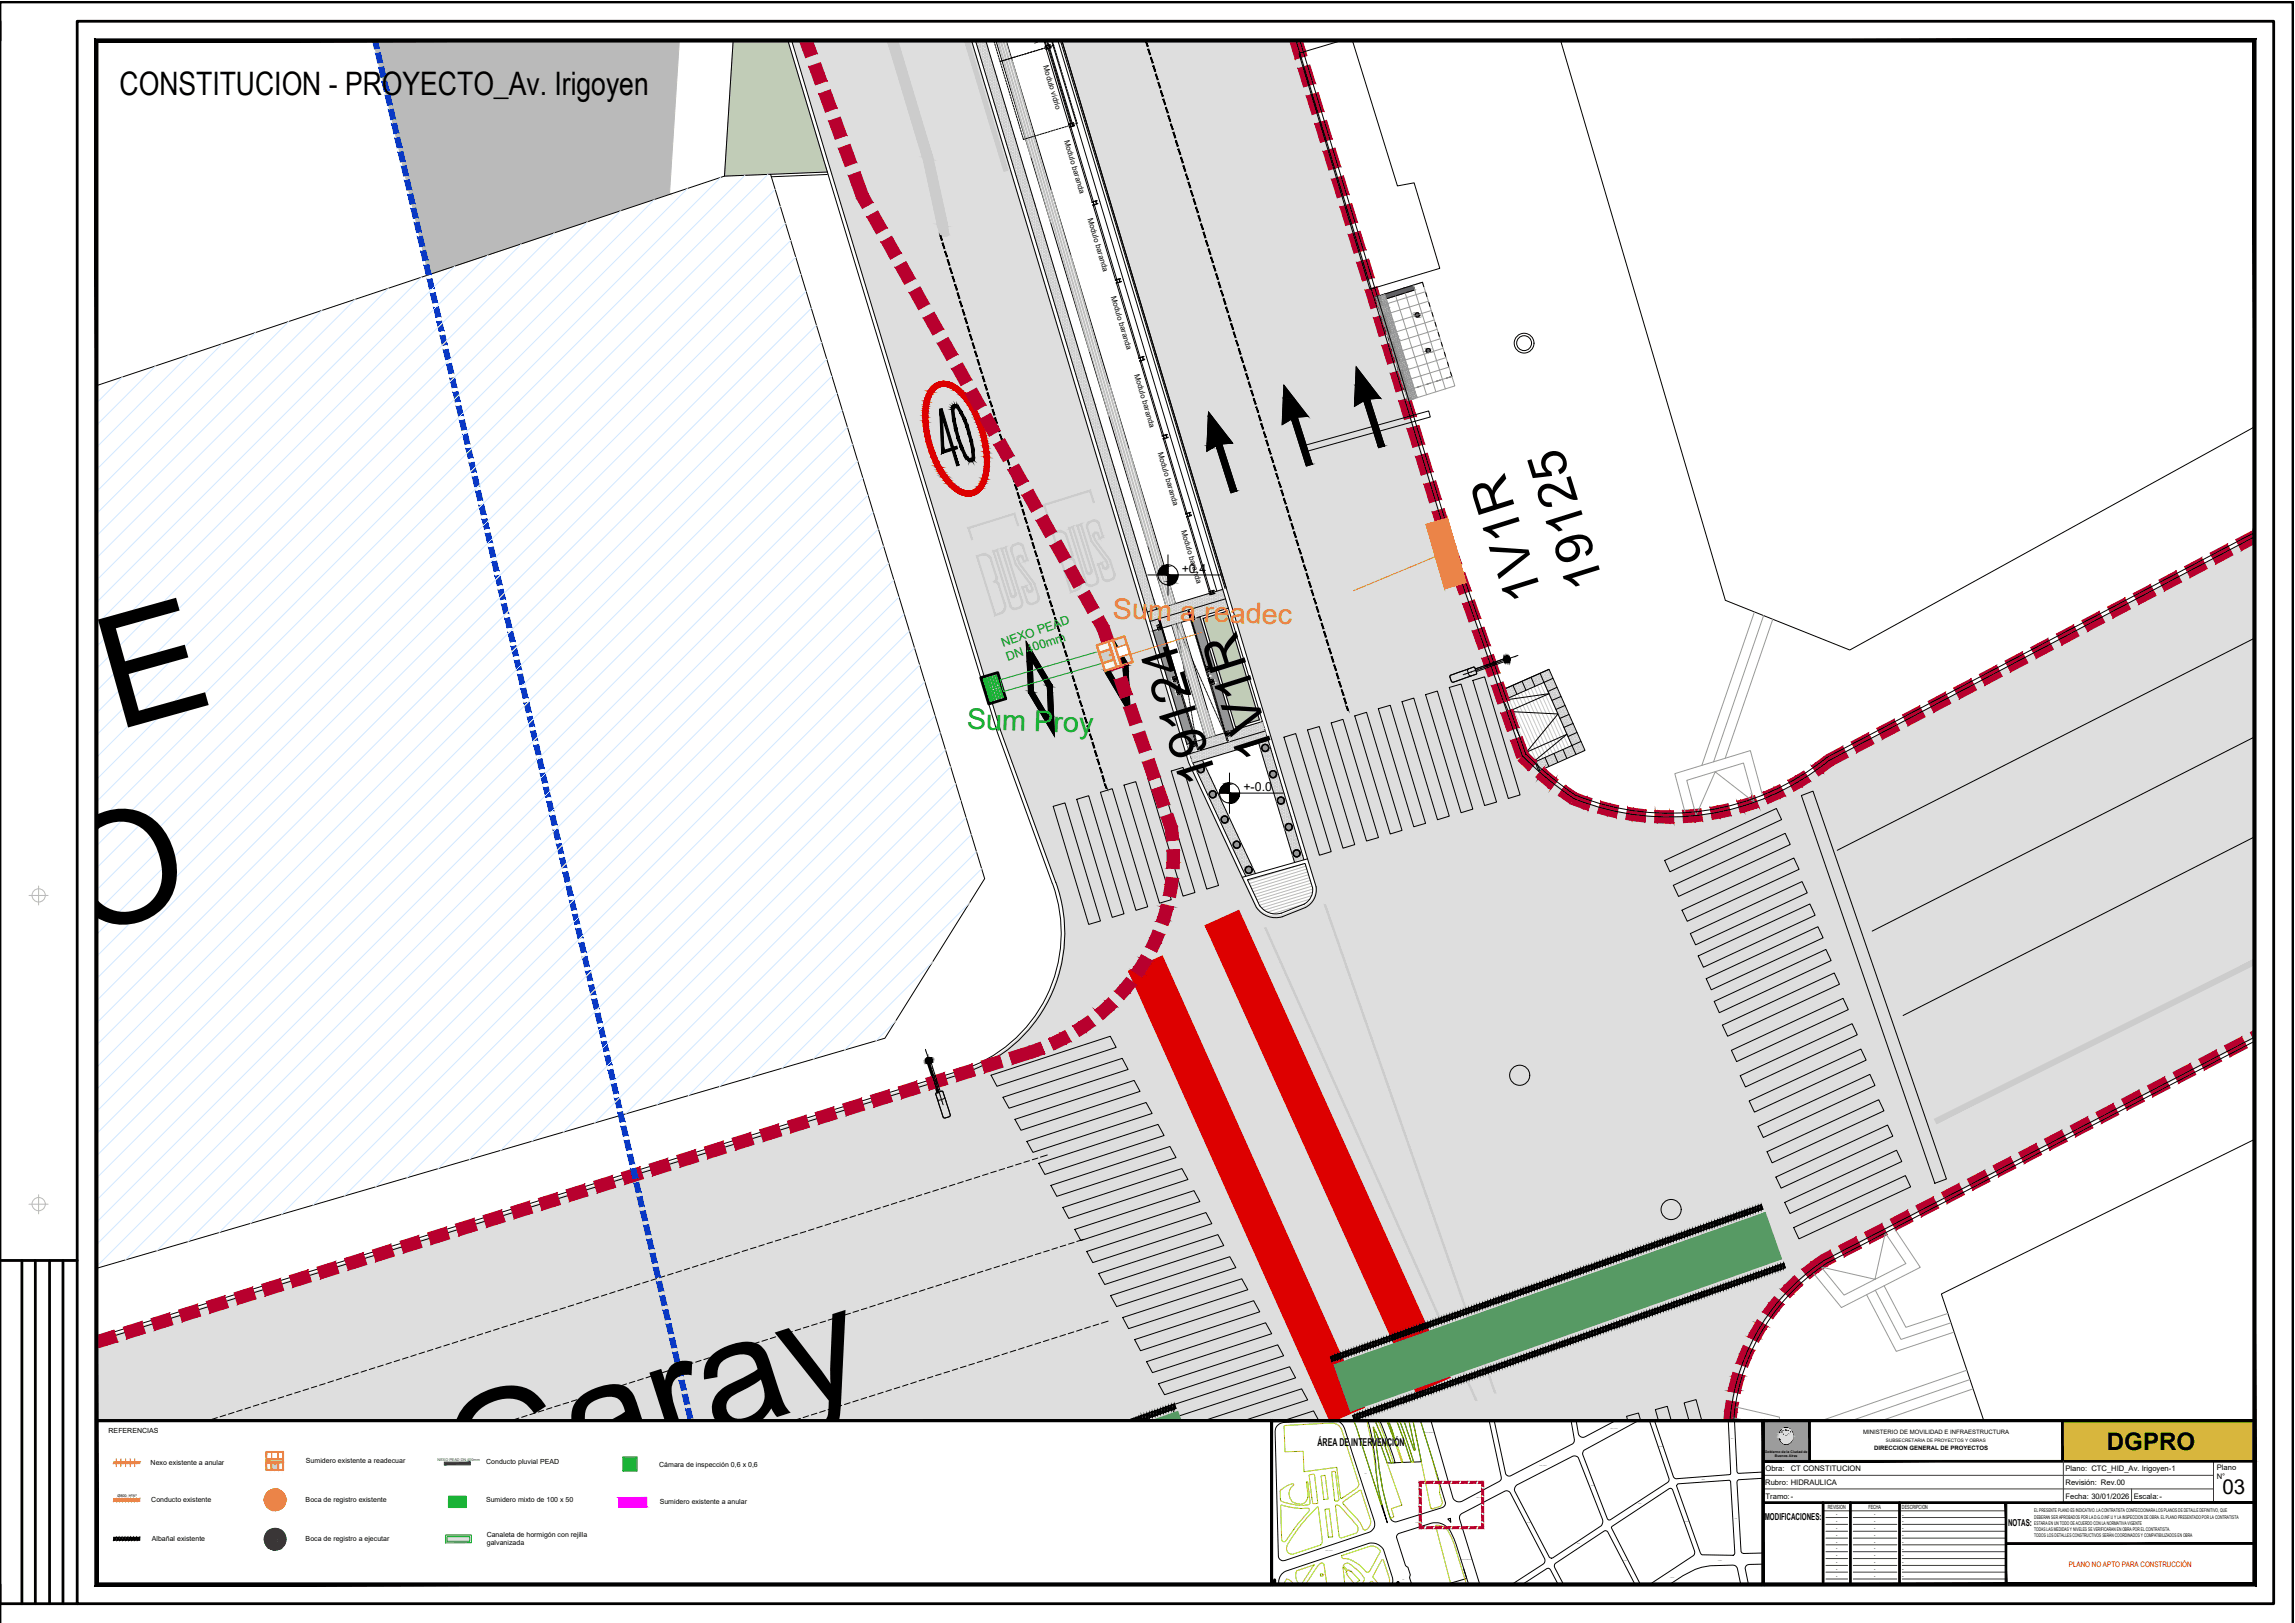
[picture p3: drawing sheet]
<svg xmlns="http://www.w3.org/2000/svg" width="594mm" height="420mm" viewBox="0 0 594 420" stroke-linecap="round" stroke-linejoin="round" font-family="sans-serif">
<defs><g id="words">
<g font-size="40.5">
<text x="1.9" y="197.1" transform="rotate(-16 1.9 197.1)">DE</text>
<text x="20.4" y="242.6" transform="rotate(-16 20.4 242.6)">O</text>
<text x="34.7" y="420.1" transform="rotate(-18 34.7 420.1)">n de Garay</text>
</g>
<g font-size="13.4">
<text x="399.4" y="154.3" transform="rotate(-107 399.4 154.3)">1V1R</text>
<text x="415.2" y="151.1" transform="rotate(-107 415.2 151.1)">19125</text>
<text x="330" y="195.2" transform="rotate(-107 330 195.2)">1V1R</text>
<text x="315.2" y="201.6" transform="rotate(-107 315.2 201.6)">19124</text>
</g>
<text font-size="8.4" x="30.9" y="24.5">CONSTITUCION - PROYECTO_Av. Irigoyen</text>
<text font-size="7.5" fill="#ff7f00" x="288" y="160.2" transform="rotate(2 288 160.2)">Sum a readec</text>
<text font-size="7.5" fill="#009500" x="250.2" y="188.8" transform="rotate(2 250.2 188.8)">Sum Proy</text>
<text font-size="6.3" x="545.4" y="375.4">DGPRO</text>
<text font-size="5.3" x="575.3" y="386.7">03</text>
<g font-size="3.2">
<text x="305.9" y="148.3">+0.4</text>
<text x="321.9" y="204.7">+-0.0</text>
</g>
<g font-size="3.2" fill="#009500">
<text x="259.7" y="167.5" transform="rotate(-19 259.7 167.5)">NEXO PEAD</text>
<text x="260.9" y="171" transform="rotate(-19 260.9 171)">DN 400mm</text>
</g>
<text font-size="2.8" x="341" y="374.4">ÁREA DE INTERVENCIÓN</text>
<g font-size="2.5">
<text x="456.8" y="393.4">MODIFICACIONES:</text>
<text x="519.8" y="395.1">NOTAS:</text>
</g>
<g font-size="2">
<text x="264.3" y="-.4" transform="rotate(73 264.3 -.4)">lo informacion</text>
<text x="270" y="17.2" transform="rotate(73 270 17.2)">Modulo vidrio</text>
<text x="275.5" y="36.5" transform="rotate(73 275.5 36.5)">Modulo baranda</text>
<text x="281.5" y="56.7" transform="rotate(73 281.5 56.7)">Modulo baranda</text>
<text x="287.6" y="76.9" transform="rotate(73 287.6 76.9)">Modulo baranda</text>
<text x="293.6" y="97.1" transform="rotate(73 293.6 97.1)">Modulo baranda</text>
<text x="299.7" y="117.3" transform="rotate(73 299.7 117.3)">Modulo baranda</text>
<text x="305.7" y="137.4" transform="rotate(73 305.7 137.4)">Modulo baranda</text>
<text x="457" y="380.9">Obra:</text>
<text x="463.5" y="380.9">CT CONSTITUCION</text>
<text x="534.7" y="380.9">Plano: CTC_HID_Av. Irigoyen-1</text>
<text x="573.8" y="380.5">Plano</text>
<text x="573.8" y="382.9">N°</text>
<text x="456.9" y="384.4">Rubro: HIDRAULICA</text>
<text x="457" y="387.9">Tramo:-</text>
<text x="534.7" y="387.9">Fecha: 30/01/2026</text>
<text x="534.7" y="384.4">Revisión: Rev.00</text>
<text x="552.3" y="387.9">Escala:-</text>
</g>
<text font-size="2" fill="#d10000" x="535.6" y="405.6">PLANO NO APTO PARA CONSTRUCCIÓN</text>
<g font-size="1.8">
<text x="28.1" y="370.9">REFERENCIAS</text>
<text x="39" y="379.3">Nexo existente a anular</text>
<text x="79.2" y="378.8">Sumidero existente a readecuar</text>
<text x="125.9" y="378.9">Conducto pluvial PEAD</text>
<text x="170.6" y="379.7">Cámara de inspección 0,6 x 0,6</text>
<text x="39.2" y="389">Conducto existente</text>
<text x="79.1" y="389">Boca de registro existente</text>
<text x="125.8" y="389">Sumidero mixto de 100 x 50</text>
<text x="170.8" y="389.3">Sumidero existente a anular</text>
<text x="39.3" y="399">Albañal existente</text>
<text x="79.1" y="399">Boca de registro a ejecutar</text>
<text x="126" y="397.8">Canaleta de hormigón con rejilla</text>
<text x="126" y="400">galvanizada</text>
</g>
<g font-size="1.6">
<text x="482.3" y="371.3">MINISTERIO DE MOVILIDAD E INFRAESTRUCTURA</text>
<text x="485.1" y="375.5">DIRECCION GENERAL DE PROYECTOS</text>
</g>
<g font-size="1.5">
<text x="473.2" y="390.6">REVISION</text>
<text x="475.3" y="392.5">-</text>
<text x="475.3" y="394.3">-</text>
<text x="483.7" y="390.6">FECHA</text>
<text x="485.2" y="394.3">-</text>
<text x="485.2" y="392.5">-</text>
<text x="492.3" y="390.6">DESCRIPCION</text>
<text x="492.4" y="394.4">-</text>
<text x="492.4" y="392.6">-</text>
<text x="475.3" y="401.4">-</text>
<text x="475.3" y="399.6">-</text>
<text x="475.3" y="397.8">-</text>
<text x="475.3" y="396.1">-</text>
<text x="485.2" y="401.4">-</text>
<text x="485.2" y="399.6">-</text>
<text x="485.2" y="397.8">-</text>
<text x="485.2" y="396.1">-</text>
<text x="492.4" y="401.4">-</text>
<text x="492.4" y="399.7">-</text>
<text x="492.4" y="397.9">-</text>
<text x="492.4" y="396.1">-</text>
<text x="475.3" y="406.7">-</text>
<text x="475.3" y="404.9">-</text>
<text x="475.3" y="403.1">-</text>
<text x="485.2" y="406.7">-</text>
<text x="485.2" y="404.9">-</text>
<text x="485.2" y="403.1">-</text>
<text x="492.4" y="406.7">-</text>
<text x="492.4" y="405">-</text>
<text x="492.4" y="403.2">-</text>
<text x="475.3" y="408.4">-</text>
<text x="485.2" y="408.4">-</text>
<text x="492.4" y="408.5">-</text>
</g>
<g font-size="1.3">
<text x="526.6" y="394.7">ESTARA EN UN TODO DE ACUERDO CON LA NORMATIVA VIGENTE</text>
<text x="526.6" y="393.1">DEBERAN SER APROBADOS POR LA D.G.O.INF.U Y LA INSPECCION DE OBRA. EL PLANO PRESENTADO POR LA CONTRATISTA</text>
<text x="526.6" y="391.5">EL PRESENTE PLANO ES INDICATIVO. LA CONTRATISTA CONFECCIONARA LOS PLANOS DE DETALLE DEFINITIVO, QUE</text>
<text x="526.6" y="397.9">TODOS LOS DETALLES CONSTRUCTIVOS SERÁN COORDINADOS Y COMPATIBILIZADOS EN OBRA</text>
<text x="526.6" y="396.3">TODAS LAS MEDIDAS Y NIVELES SE VERIFICARAN EN OBRA POR EL CONTRATISTA.</text>
</g>
<text font-size="1.2" x="488.2" y="373.3">SUBSECRETARIA DE PROYECTOS Y OBRAS</text>
<text font-size="1" fill="#136734" x="113.3" y="378.2">NEXO PEAD DN 400mm</text>
<text font-size="1" x="30.4" y="387.6">Ø800; HºAº</text>
<g font-size=".9">
<text x="456.9" y="376">Gobierno de la Ciudad de</text>
<text x="459.4" y="377.1">Buenos Aires</text>
</g>
<g font-size=".2">
<text x="368.5" y="371.1" transform="rotate(-1 368.5 371.1)">IRIGOYEN, BERNARDO de</text>
<text x="416.9" y="369.9">GARAY, JUAN DE</text>
<text x="429.2" y="374.5">CHACABUCO</text>
<text x="448.1" y="372.6">PERU</text>
<text x="353.2" y="381.7">LIMA</text>
<text x="398.5" y="379.4">GARAY, JUAN DE</text>
<text x="440.5" y="383.2" transform="rotate(-3 440.5 383.2)">BRASIL</text>
<text x="382.2" y="387.9">GARAY, JUAN DE</text>
<text x="411.9" y="384.8">PIEDRAS</text>
<text x="424.2" y="389.4">BRASIL</text>
<text x="366.4" y="394.2">GARAY, JUAN DE</text>
<text x="395.2" y="394.4">TACUARI</text>
<text x="435.9" y="394">CHACABUCO</text>
<text x="449.1" y="393.1">PERU</text>
<text x="329" y="398.1">LIMA</text>
<text x="343.1" y="401.6">GARAY, JUAN DE</text>
<text x="408.2" y="399.8">BRASIL</text>
<text x="378.2" y="403.9">IRIGOYEN, BERNARDO de</text>
<text x="420.2" y="404">PIEDRAS</text>
<text x="444.7" y="404">CASEROS</text>
<text x="363" y="408.9">LIMA</text>
<text x="432.4" y="408.6">CASEROS</text>
</g>
</g></defs>
<!-- layer: DGPRO_ Calzada -->
<g fill="#dedede" stroke="#dedede" stroke-width=".26">
<path d="M234.3 10.5h17.2l9.1 30.1z"/>
<path d="M316.4 10.5h19.3l34.1 112.8z"/>
<path d="M473.7 196.9l109.8-57.7v57.7z"/>
<path d="M473.7 196.9h109.8v.9z"/>
<path d="M471.4 198.7h112.1v.8z"/>
<path d="M469 200.4h114.5v.8z"/>
<path d="M466.6 201.9h116.9v.8z"/>
<path d="M464 203.4h119.5v.7z"/>
<path d="M461.4 204.8h122.1v.6z"/>
<path d="M458.8 206h124.7v.6z"/>
<path d="M456.1 207.1h127.4v.5z"/>
<path d="M453.3 208.1h130.2v.4z"/>
<path d="M450.9 208.8l132.6 .1z"/>
<path d="M450.5 209h133v.4z"/>
<path d="M447.7 209.7h135.8v.4z"/>
<path d="M444.8 210.4h138.7v.2z"/>
<path d="M442 210.8h141.5v.2z"/>
<path d="M439.1 211.2l144.4 .1z"/>
<path d="M436.2 211.5h147.3z"/>
<path d="M335.3 211.5h248.2v13.5z"/>
<path d="M340.6 229.2h242.9v.6z"/>
<path d="M340.7 230h242.8v.6z"/>
<path d="M340.6 230.8h242.9v.6z"/>
<path d="M340.4 231.5h243.1v.6z"/>
<path d="M340.1 232.3h243.4v.5z"/>
<path d="M339.7 233h243.8v.4z"/>
<path d="M339.2 233.6h244.3v.3z"/>
<path d="M338.6 234.1h244.9v.3z"/>
<path d="M337.9 234.5h245.6v1.9z"/>
<path d="M275.3 237.2h308.2v1.9z"/>
<path d="M275.5 239.4h308v1.9z"/>
<path d="M275.5 241.6h308v1.9z"/>
<path d="M275.4 243.8h308.1v1.9z"/>
<path d="M275.2 245.9h308.3v1.9z"/>
<path d="M274.9 248.1h308.6v1.9z"/>
<path d="M274.4 250.2h309.1v1.9z"/>
<path d="M273.9 252.3h309.6v1.9z"/>
<path d="M273.2 254.4h310.3v1.8z"/>
<path d="M272.4 256.4h311.1v1.8z"/>
<path d="M271.4 258.4h312.1v1.8z"/>
<path d="M270.4 260.3h313.1v1.8z"/>
<path d="M269.2 262.1h314.3v1.8z"/>
<path d="M268 263.9h315.5v1.7z"/>
<path d="M266.7 265.6h316.8v1.7z"/>
<path d="M263.7 268.8l1.5-1.5 318.1 1.5z"/>
<path d="M91.6 326.3l157.2-48.7-19 48.7z"/>
<path d="M205 10.5l9 30.1h46.6zM205 10.5h29.3l26.3 30.1z"/>
<path d="M274.9 10.5l33.9 112.8h61zM274.9 10.5h41.5l53.4 112.8z"/>
<path d="M214 40.6l72.2 85.2-25.6-85.2zM214 40.6l72.2 85.2h-46.3z"/>
<path d="M308.8 123.3l66.7 18.5-5.7-18.5zM308.8 123.3l66.7 18.5h-61.1z"/>
<path d="M239.9 125.8l65.2 63-18.9-63zM239.9 125.8l65.2 63h-46.1z"/>
<path d="M314.4 141.8l78.4 49.5-17.3-49.5zM314.4 141.8l78.4 49.5h-63.6z"/>
<path d="M329.2 191.3l65.1 4.5-1.5-4.5zM329.2 191.3l65.1 4.5h-63.7z"/>
<path d="M259 188.8l48.7 8.6-2.6-8.6zM259 188.8l48.7 8.6h-45.6z"/>
<path d="M471.4 198.7h112.1v-.9zM471.4 198.7l2.3-1.8 109.8 .9z"/>
<path d="M469 200.4h114.5v-.9zM469 200.4l2.4-1.7 112.1 .8z"/>
<path d="M466.6 201.9h116.9v-.7zM466.6 201.9l2.4-1.5 114.5 .8z"/>
<path d="M464 203.4h119.5v-.7zM464 203.4l2.6-1.5 116.9 .8z"/>
<path d="M461.4 204.8h122.1v-.7zM461.4 204.8l2.6-1.4 119.5 .7z"/>
<path d="M458.8 206h124.7v-.6zM458.8 206l2.6-1.2 122.1 .6z"/>
<path d="M330.6 195.8l76.9 11-13.2-11zM330.6 195.8l76.9 11h-73.6z"/>
<path d="M456.1 207.1h127.4v-.5zM456.1 207.1l2.7-1.1 124.7 .6z"/>
<path d="M333.9 206.8l76.4 1-2.8-1zM333.9 206.8l76.4 1h-76.1z"/>
<path d="M453.3 208.1h130.2v-.5zM453.3 208.1l2.8-1 127.4 .5z"/>
<path d="M334.2 207.8l78.8 .9-2.7-.9zM334.2 207.8l78.8 .9h-78.6z"/>
<path d="M450.9 208.8h132.6v-.3zM450.9 208.8l2.4-.7 130.2 .4z"/>
<path d="M450.5 209l133-.1zM450.5 209l133-.1z"/>
<path d="M334.4 208.7l81.4 .8-2.8-.8zM334.4 208.7l81.4 .8h-81.1z"/>
<path d="M447.7 209.7h135.8v-.3zM447.7 209.7l2.8-.7 133 .4z"/>
<path d="M334.7 209.5l84 .6-2.9-.6zM334.7 209.5l84 .6h-83.8z"/>
<path d="M444.8 210.4h138.7v-.3zM444.8 210.4l2.9-.7 135.8 .4z"/>
<path d="M334.9 210.1l86.7 .6-2.9-.6zM334.9 210.1l86.7 .6h-86.5z"/>
<path d="M442 210.8h141.5v-.2zM442 210.8l2.8-.4 138.7 .2z"/>
<path d="M335.1 210.7l89.4 .4-2.9-.4zM335.1 210.7l89.4 .4h-89.3z"/>
<path d="M439.1 211.2h144.4v-.2zM439.1 211.2l2.9-.4 141.5 .2z"/>
<path d="M335.2 211.1l92.2 .3-2.9-.3zM335.2 211.1l92.2 .3h-92.2z"/>
<path d="M436.2 211.5l147.3-.2zM436.2 211.5l2.9-.3 144.4 .1z"/>
<path d="M335.2 211.4l95.1 .1-2.9-.1zM335.2 211.4l95.1 .1h-95z"/>
<path d="M433.2 211.5h150.3zM433.2 211.5h150.3z"/>
<path d="M335.3 211.5h97.9zM335.3 211.5h97.9z"/>
<path d="M262.1 197.4l59.4 29.3-13.8-29.3zM262.1 197.4l59.4 29.3h-48.8z"/>
<path d="M272.7 226.7l49.8 2-1-2zM272.7 226.7l49.8 2h-49z"/>
<path d="M340.6 229.2h242.9v-4.2zM335.3 211.5l248.2 13.5-242.9 4.2z"/>
<path d="M340.7 230h242.8v-.2zM340.6 229.2l242.9 .6-242.8 .2z"/>
<path d="M340.6 230.8h242.9v-.2zM340.7 230l242.8 .6-242.9 .2z"/>
<path d="M273.5 228.7l49.9 2.1-.9-2.1zM273.5 228.7l49.9 2.1h-49.3z"/>
<path d="M340.4 231.5h243.1v-.1zM340.6 230.8l242.9 .6-243.1 .1z"/>
<path d="M340.1 232.3h243.4v-.2zM340.4 231.5l243.1 .6-243.4 .2z"/>
<path d="M274.1 230.8l50.3 2.1-1-2.1zM274.1 230.8l50.3 2.1h-49.8z"/>
<path d="M339.7 233h243.8v-.2zM340.1 232.3l243.4 .5-243.8 .2z"/>
<path d="M339.2 233.6l244.3-.2zM339.7 233l243.8 .4-244.3 .2z"/>
<path d="M338.6 234.1l244.9-.2zM338.6 234.1l.6-.5 244.3 .3z"/>
<path d="M337.9 234.5l245.6-.1zM337.9 234.5l.7-.4 244.9 .3z"/>
<path d="M274.6 232.9l50.6 1.7-.8-1.7zM274.6 232.9l50.6 1.7h-50.2z"/>
<path d="M275 234.6l50.6 .4-.4-.4zM275 234.6l50.6 .4h-50.6z"/>
<path d="M275 235l50.7 .2-.1-.2zM275 235l50.7 .2h-50.6z"/>
<path d="M275.1 235.2l51.2 .6-.6-.6zM275.1 235.2l51.2 .6h-51.2z"/>
<path d="M275.1 235.8l51.9 .5-.7-.5zM275.1 235.8l51.9 .5h-51.8z"/>
<path d="M275.2 236.3l52.5 .4-.7-.4zM275.2 236.3l52.5 .4h-52.4z"/>
<path d="M331.9 236.9h251.6v-.5zM331.9 236.9l6-2.4 245.6 1.9z"/>
<path d="M275.3 236.7l53.2 .3-.8-.3zM275.3 236.7l53.2 .3h-53.2z"/>
<path d="M331 237.1l.9-.2 251.6 .2zM331.9 236.9l251.6 .2v-.2z"/>
<path d="M275.3 237l54.1 .1zM275.3 237l54.1 .1z"/>
<path d="M330.2 237.2h253.3zM331 237.1l252.5 .1z"/>
<path d="M275.3 237.1l54.9 .1zM275.3 237.1l54.9 .1z"/>
<path d="M275.3 237.2h308.2zM275.3 237.2h308.2z"/>
<path d="M275.5 239.4h308v-.3zM275.3 237.2l308.2 1.9-308 .3z"/>
<path d="M275.5 241.6h308v-.3zM275.5 239.4l308 1.9-308 .3z"/>
<path d="M275.4 243.8h308.1v-.3zM275.5 241.6l308 1.9-308.1 .3z"/>
<path d="M275.2 245.9h308.3v-.2zM275.4 243.8l308.1 1.9-308.3 .2z"/>
<path d="M274.9 248.1h308.6v-.3zM275.2 245.9l308.3 1.9-308.6 .3z"/>
<path d="M274.4 250.2h309.1v-.2zM274.9 248.1l308.6 1.9-309.1 .2z"/>
<path d="M273.9 252.3h309.6v-.2zM274.4 250.2l309.1 1.9-309.6 .2z"/>
<path d="M273.2 254.4h310.3v-.2zM273.9 252.3l309.6 1.9-310.3 .2z"/>
<path d="M272.4 256.4h311.1v-.2zM273.2 254.4l310.3 1.8-311.1 .2z"/>
<path d="M271.4 258.4l312.1-.2zM272.4 256.4l311.1 1.8-312.1 .2z"/>
<path d="M270.4 260.3l313.1-.1zM271.4 258.4l312.1 1.8-313.1 .1z"/>
<path d="M269.2 262.1h314.3zM270.4 260.3l313.1 1.8h-314.3z"/>
<path d="M268 263.9h315.5zM269.2 262.1l314.3 1.8h-315.5z"/>
<path d="M266.7 265.6h316.8zM268 263.9l315.5 1.7h-316.8z"/>
<path d="M265.2 267.3h318.3zM266.7 265.6l316.8 1.7h-318.3z"/>
<path d="M583.5 267.3l-.2 1.5 .2-.1zM265.2 267.3h318.3l-.2 1.5z"/>
<path d="M263.7 268.8l316.8 1.5 2.8-1.5zM262 270.3l1.7-1.5 316.8 1.5z"/>
<path d="M262 270.3l315.8 1.4 2.7-1.4zM260.3 271.7l1.7-1.4 315.8 1.4z"/>
<path d="M260.3 271.7l315.1 1.2 2.4-1.2zM258.6 272.9l1.7-1.2 315.1 1.2z"/>
<path d="M258.6 272.9l314.6 1.2 2.2-1.2zM256.7 274.1l1.9-1.2 314.6 1.2z"/>
<path d="M256.7 274.1l314.5 1 2-1zM254.8 275.1l1.9-1 314.5 1z"/>
<path d="M254.8 275.1l314.5 1 1.9-1zM252.9 276.1l1.9-1 314.5 1z"/>
<path d="M252.9 276.1l314.8 .8 1.6-.8zM250.8 276.9l2.1-.8 314.8 .8z"/>
<path d="M250.8 276.9l315.5 .7 1.4-.7zM248.8 277.6l2-.7 315.5 .7z"/>
<path d="M248.8 277.6l223.6 48.7 93.9-48.7zM248.8 277.6l223.6 48.7h-242.6z"/>
<path d="M229.8 326.3l240.5 1.5 2.1-1.5zM229.8 326.3l240.5 1.5h-241.1z"/>
<path d="M229.2 327.8l239 1.6 2.1-1.6zM229.2 327.8l239 1.6h-239.6z"/>
<path d="M228.6 329.4l237.6 1.7 2-1.7zM228.6 329.4l237.6 1.7h-238.3z"/>
<path d="M227.9 331.1l236.4 1.8 1.9-1.8zM227.9 331.1l236.4 1.8h-237.1z"/>
<path d="M227.2 332.9l235.3 1.9 1.8-1.9zM227.2 332.9l235.3 1.9h-236z"/>
<path d="M226.5 334.8l234.3 1.9 1.7-1.9zM226.5 334.8l234.3 1.9h-235.1z"/>
<path d="M225.7 336.7l233.4 2.1 1.7-2.1zM225.7 336.7l233.4 2.1h-234.2z"/>
<path d="M224.9 338.8l232.7 2.1 1.5-2.1zM224.9 338.8l232.7 2.1h-233.5z"/>
<path d="M224.1 340.9l232 2.2 1.5-2.2zM224.1 340.9l232 2.2h-232.8z"/>
<path d="M223.3 343.1l231.5 2.2 1.3-2.2zM223.3 343.1l231.5 2.2h-232.4z"/>
<path d="M222.4 345.3l231.2 2.3 1.2-2.3zM222.4 345.3l231.2 2.3h-232.1z"/>
<path d="M221.5 347.6l231 2.4 1.1-2.4zM221.5 347.6l231 2.4h-231.9z"/>
<path d="M220.6 350l230.9 2.4 1-2.4zM220.6 350l230.9 2.4h-231.9z"/>
<path d="M219.6 352.4l231 2.5 .9-2.5zM219.6 352.4l231 2.5h-231.9z"/>
<path d="M218.7 354.9l231.2 2.5 .7-2.5zM218.7 354.9l231.2 2.5h-232.2z"/>
<path d="M217.7 357.4l231.5 2.5 .7-2.5zM217.7 357.4l231.5 2.5h-232.5z"/>
<path d="M216.7 359.9l232 2.6 .5-2.6zM216.7 359.9l232 2.6h-233z"/>
<path d="M215.7 362.5l232.6 2.5 .4-2.5zM215.7 362.5l232.6 2.5h-233.6z"/>
<path d="M214.7 365l233.4 2.7 .2-2.7zM214.7 365l233.4 2.7h-234.4z"/>
<path d="M213.7 367.7h10.2zM213.7 367.7h234.4zM223.9 367.7h224.2z"/>
<path d="M25 347v20.7h114.3zM25 347l66.6-20.7 47.7 41.4z"/>
<path d="M139.3 367.7h74.3l16.2-41.4zM91.6 326.3h138.2l-90.5 41.4z"/>
</g>
<!-- layer: DGPRO_rampas paradores -->
<g fill="#939598" stroke="#939598" stroke-width=".26">
<path d="M308.4 160.3l2.2-.6 .2 .6z"/>
<path d="M308.4 160.3h2.4l8.6 28.7z"/>
<path d="M298.4 163.3l2.2-.6 .2 .6z"/>
<path d="M298.4 163.3h2.4l8.6 28.7z"/>
<path d="M308.4 160.3l8.7 28.7h2.3zM317.1 189h2.3l-2.1 .7z"/>
<path d="M298.4 163.3l8.6 28.7h2.4zM307 192h2.4l-2.1 .7z"/>
</g>
<g fill="none" stroke="#000" stroke-width=".26">
<path d="M300.9 162.6l8.8 29.3-.1-.2M303.3 161.9l8.8 29.3M304.6 161.9v.2M304.6 161.7l-.1-.2v.3M304.7 162.3v.2M304.7 162.7l.1 .2M304.7 161.9l.1 .2M304.8 163.1v.2M304.8 163.5l.1 .2M304.8 162.3l.1 .1M304.9 163.9l.1 .1M305 164.3v.1"/>
<path d="M305 162.6l.1 .2M305.1 164.6v.2M305.1 165v.2M305.2 165.4v.2M305.2 163l.1 .2M305.2 165.8l.1 .1M305.3 166.2l.1 .1M305.4 163.3v.2M305.4 166.5v.2M305.4 166.9l.1 .2M305.5 163.7l.1 .2M305.5 167.3v.2"/>
<path d="M305.6 167.7v.2M305.6 168.1v.1M305.6 164l.1 .2M305.7 168.4v.2M305.7 161.1l8.9 29.4M305.8 168.8v.2M305.8 169.2l.1 .2M305.8 164.4l.1 .1M305.9 169.6v.2M305.9 170l.1 .1M305.9 164.8l.1 .1M306 170.3v.2"/>
<path d="M306.1 170.7v.2M306.1 165.1l.1 .2M306.2 171.1v.2M306.2 171.5v.2M306.3 171.9v.1M306.3 165.4l.1 .2M306.3 172.3l.1 .1M306.4 172.6l.1 .2M306.4 165.8l.1 .2M306.5 173v.2M306.5 173.4l.1 .2M306.6 173.8v.1"/>
<path d="M306.6 166.2l.1 .1M306.7 174.2v.1M306.7 174.5v.2M306.7 166.5l.1 .2M306.8 174.9v.2M306.9 175.3v.2M306.9 166.9l.1 .1M306.9 175.7l.1 .2M307 176.1v.1M307 176.4l.1 .2M307 167.2l.1 .2M307.1 176.8v.2"/>
<path d="M307.2 177.2v.2M307.2 167.6l.1 .2M307.3 177.6v.2M307.3 178v.1M307.4 178.4v.1M307.4 167.9v.2M307.4 178.7l.1 .2M307.5 179.1l.1 .2M307.5 168.3l.1 .1M307.6 179.5v.2M307.6 179.9l.1 .1M307.7 168.6l.1 .2"/>
<path d="M307.8 169l.1 .2M308 169.3l.1 .2M308.1 169.7l.1 .2M308.2 160.4l8.8 29.3-.1-.2M308.3 170.1l.1 .1M308.4 160.3l2.2-.6 8.8 29.3-2.1 .7zM308.4 170.4l.1 .2M308.6 170.8l.1 .1M308.8 171.1l.1 .2M308.9 171.5l.1 .1M309.1 171.8l.1 .2M309.2 172.2l.1 .1"/>
<path d="M309.4 172.5l.1 .2M309.5 172.9l.1 .2M309.7 173.2l.1 .2M309.9 173.6v.2M310 173.9l.1 .2M310.2 174.3l.1 .2M310.3 174.6l.1 .2M310.5 175l.1 .2M310.6 175.3l.1 .2M310.8 175.7l.1 .2M310.9 176.1l.1 .1M311.1 176.4l.1 .2"/>
<path d="M311.3 176.8l.1 .2M311.4 177.1l.1 .2M311.6 177.5l.1 .1M311.7 177.8l.1 .2M311.9 178.2l.1 .2M312 178.5l.1 .2M312.2 178.9l.1 .2M312.4 179.2l.1 .2M312.5 179.6l.1 .2M312.7 180l.1 .1M307.7 180.3v.1M307.8 180.6v.2"/>
<path d="M307.8 181v.2M307.9 181.4v.2M307.9 181.8l.1 .1M308 182.2l.1 .1M308.1 182.5v.2M308.1 182.9l.1 .2M308.2 183.3v.2M308.3 183.7v.2M308.4 184.1v.1M308.4 184.4v.2M308.5 184.8v.2M308.5 185.2l.1 .2"/>
<path d="M308.6 185.6v.2M308.7 186v.1M308.7 186.4v.1M308.8 186.7v.2M308.9 187.1v.2M308.9 187.5v.2M309 187.9v.1M309 188.3l.1 .1M309.1 188.6l.1 .2M309.2 189v.2M309.2 189.4l.1 .2M309.3 189.8v.1"/>
<path d="M309.4 190.2v.1M309.4 190.5l.1 .2M309.5 190.9v.2M309.5 191.3l.1 .2M312.8 180.3l.1 .2M313 180.6l.1 .2M313.1 181l.1 .2M313.3 181.4l.1 .1M313.5 181.7v.2M313.6 182.1l.1 .1M313.8 182.4l.1 .2M313.9 182.8l.1 .2"/>
<path d="M314.1 183.1l.1 .2M314.2 183.5l.1 .1M314.4 183.9l.1 .1M314.5 184.2l.1 .2M314.7 184.5l.1 .2M314.9 184.9l.1 .2M315 185.3l.1 .1M315.2 185.6l.1 .2M315.3 186l.1 .1M315.5 186.3l.1 .2M315.6 186.6l.1 .3M315.8 187l.1 .2"/>
<path d="M316 187.4v.1M316.1 187.7l.1 .2M316.3 188.1l.1 .2M316.4 188.4l.1 .2M316.6 188.8l.1 .2M316.7 189.1l.1 .2"/>
</g>
<!-- layer: DGPRO_H Peinado -->
<g fill="none" stroke="#bababa" stroke-width=".26">
<path d="M337.4 223.6l-14.4 4.4M337.7 234l-8.3 2.6M338 224.2l-14.6 4.5M338.3 225l-14.6 4.4M338.5 225.7l-14.5 4.4M338.7 226.4l-14.3 4.4M339 227.2l-14.3 4.4M339 232.8l-11 3.3M339.2 227.9l-14.2 4.3M339.4 228.6l-14 4.4M339.5 231.9l-12.3 3.7M339.6 229.4l-13.9 4.2"/>
<path d="M339.8 231l-13.3 4M339.8 230.2l-13.8 4.2"/>
</g>
<!-- layer: DGPRO_Nuevas areas verdes -->
<g fill="#c1ccb7" stroke="#c1ccb7" stroke-width=".26">
<path d="M187.6 44.5h26.5l-26.6 1.1z"/>
<path d="M202.4 10.5h1.6l10.1 34z"/>
<path d="M311.4 160.1l6.1-1.9 .6 1.9z"/>
<path d="M311.4 160.1h6.7l7.9 26.3z"/>
<path d="M189.8 10.5l-2.2 34h26.5zM189.8 10.5h12.6l11.7 34z"/>
<path d="M311.4 160.1l7.9 26.3h6.7zM319.3 186.4h6.7l-6.2 1.8z"/>
</g>
<!-- layer: DGPRO_Planteras nuevas -->
<path d="M214.2 44.5l-14.7 .6M214.2 45.2l-14.6 .6M311.4 160.1l6.1-1.9 8.5 28.2-6.2 1.8z" fill="none" stroke="#000" stroke-width=".26"/>
<!-- layer: DGPRO_DH blanca -->
<g fill="#000" stroke="#000" stroke-width=".26">
<path d="M332.4 99.7l2.5 3.4h-2.7zM351.1 95l3.6 4.7h-3.8zM312.4 115.4h2.3l-.8 .5zM312.8 106.7l.9 1.1h-.9zM314.8 115.4h1.6l3.8 11.7zM332 108.5h2.3l-2.4 1.4zM334.3 108.5h1.7l3.7 11.7zM350.7 103.8h2.3l-2.4 1.4zM353 103.8h1.7l3.7 11.6zM265.6 166.1l3 5.1h-2.7zM285.2 160.6l3 5h-2.7zM289.6 180h2.8l.2 5z"/>
<path d="M270 185.5h2.8l.2 5.1z"/>
<path d="M296.5 10.6l.7 1.4-.4-1.5zM296.5 10.6l.7 1.4h-.3z"/>
<path d="M297.1 12.7l.7 1.4-.4-1.4zM297.1 12.7l.7 1.4-.2 .1z"/>
<path d="M297.8 14.9l.7 1.4-.5-1.5zM297.8 14.9l.7 1.4h-.3z"/>
<path d="M298.4 17.1l.7 1.3-.4-1.4zM298.4 17.1l.7 1.3-.2 .1z"/>
<path d="M299.1 19.2l.7 1.4-.5-1.5zM299.1 19.2l.7 1.4-.2 .1z"/>
<path d="M299.8 21.4l.6 1.3-.4-1.4zM299.8 21.4l.6 1.3-.2 .1z"/>
<path d="M300.4 23.5l.7 1.4-.4-1.4zM300.4 23.5l.7 1.4-.3 .1z"/>
<path d="M301 25.7l.7 1.4-.4-1.5zM301 25.7l.7 1.4h-.2z"/>
<path d="M301.7 27.9l.7 1.3-.5-1.4zM301.7 27.9l.7 1.3-.3 .1z"/>
<path d="M302.3 30l.7 1.4-.4-1.5zM302.3 30l.7 1.4h-.2z"/>
<path d="M303 32.1l.7 1.4-.5-1.4zM303 32.1l.7 1.4-.3 .1z"/>
<path d="M303.7 34.3l.6 1.3-.4-1.4zM303.7 34.3l.6 1.3-.2 .1z"/>
<path d="M304.3 36.4l.7 1.4-.5-1.4zM304.3 36.4l.7 1.4-.3 .1z"/>
<path d="M304.9 38.6l.7 1.4-.4-1.5zM304.9 38.6l.7 1.4h-.2z"/>
<path d="M305.6 40.8l.7 1.3-.4-1.4zM305.6 40.8l.7 1.3-.3 .1z"/>
<path d="M306.2 42.9l.7 1.4-.4-1.5zM306.2 42.9l.7 1.4-.2 .1z"/>
<path d="M306.9 45.1l.7 1.3-.5-1.4zM306.9 45.1l.7 1.3-.3 .1z"/>
<path d="M307.6 47.2l.6 1.4-.4-1.4zM307.6 47.2l.6 1.4h-.2z"/>
<path d="M308.2 49.4l.7 1.4-.5-1.5zM308.2 49.4l.7 1.4h-.2z"/>
<path d="M308.9 51.5l.6 1.4-.4-1.5zM308.9 51.5l.6 1.4-.2 .1z"/>
<path d="M309.5 53.7l.7 1.3-.4-1.4zM309.5 53.7l.7 1.3-.3 .1z"/>
<path d="M310.1 55.8l.7 1.4-.4-1.4zM310.1 55.8l.7 1.4-.2 .1z"/>
<path d="M310.8 58l.7 1.4-.5-1.5zM310.8 58l.7 1.4h-.3z"/>
<path d="M243.4 61.1l.3 1.1 .2-.1zM243.4 61.1l.2-.1 .3 1.1z"/>
<path d="M243.9 62.9l.4 1.5 .3-.1zM243.9 62.9h.2l.5 1.4z"/>
<path d="M244.6 65.1l.4 1.4h.2zM244.6 65.1l.2-.1 .4 1.5z"/>
<path d="M245.2 67.2l.4 1.5 .3-.1zM245.2 67.2h.2l.5 1.4z"/>
<path d="M245.8 69.4l.5 1.4h.2zM245.8 69.4l.3-.1 .4 1.5z"/>
<path d="M246.5 71.5l.4 1.5 .2-.1zM246.5 71.5h.2l.4 1.4z"/>
<path d="M247.1 73.7l.5 1.4h.2zM247.1 73.7l.3-.1 .4 1.5z"/>
<path d="M247.8 75.9l.4 1.4 .3-.1zM247.8 75.9l.2-.1 .5 1.4z"/>
<path d="M248.4 78l.4 1.5 .3-.1zM248.4 78l.3-.1 .4 1.5z"/>
<path d="M311.4 60.2l.7 1.3-.4-1.4zM311.4 60.2l.7 1.3-.2 .1z"/>
<path d="M312.1 62.3l.7 1.4-.5-1.5zM312.1 62.3l.7 1.4-.3 .1z"/>
<path d="M312.8 64.5l.6 1.3-.4-1.4zM312.8 64.5l.6 1.3-.2 .1z"/>
<path d="M313.4 66.6l.7 1.4-.5-1.5zM313.4 66.6l.7 1.4h-.3z"/>
<path d="M314 68.7l.7 1.4-.4-1.4zM314 68.7l.7 1.4-.2 .1z"/>
<path d="M314.7 70.9l.7 1.4-.4-1.5zM314.7 70.9l.7 1.4h-.3z"/>
<path d="M315.3 73.1l.7 1.3-.4-1.4zM315.3 73.1l.7 1.3-.2 .1z"/>
<path d="M316 75.2l.7 1.4-.5-1.5zM316 75.2l.7 1.4-.3 .1z"/>
<path d="M316.7 77.4l.6 1.3-.4-1.4zM316.7 77.4l.6 1.3-.2 .1z"/>
<path d="M317.3 79.5l.7 1.4-.5-1.4zM317.3 79.5l.7 1.4-.3 .1z"/>
<path d="M249.1 80.2l.4 1.4 .3-.1zM249.1 80.2l.2-.1 .5 1.4z"/>
<path d="M249.7 82.3l.4 1.5 .3-.1zM249.7 82.3h.3l.4 1.4z"/>
<path d="M250.4 84.5l.4 1.4h.2zM250.4 84.5l.2-.1 .4 1.5z"/>
<path d="M251 86.7l.5 1.4 .2-.1zM251 86.7l.2-.1 .5 1.4z"/>
<path d="M251.7 88.8l.4 1.4h.2zM251.7 88.8l.2-.1 .4 1.5z"/>
<path d="M252.3 90.9l.4 1.5 .3-.1zM252.3 90.9h.3l.4 1.4z"/>
<path d="M252.9 93.1l.5 1.4h.2zM252.9 93.1l.3-.1 .4 1.5z"/>
<path d="M253.6 95.3l.4 1.4 .3-.1zM253.6 95.3l.2-.1 .5 1.4z"/>
<path d="M254.3 97.4l.4 1.4h.2zM254.3 97.4l.2-.1 .4 1.5z"/>
<path d="M318 81.7l.6 1.4-.4-1.5zM318 81.7l.6 1.4h-.2z"/>
<path d="M318.6 83.8l.7 1.4-.4-1.4zM318.6 83.8l.7 1.4-.3 .1z"/>
<path d="M319.2 86l.7 1.4-.4-1.5zM319.2 86l.7 1.4h-.2z"/>
<path d="M319.9 88.1l.7 1.4-.5-1.4zM319.9 88.1l.7 1.4-.3 .1z"/>
<path d="M320.5 90.3l.7 1.4-.4-1.5zM320.5 90.3l.7 1.4h-.2z"/>
<path d="M321.2 92.5l.7 1.3-.5-1.4zM321.2 92.5l.7 1.3-.3 .1z"/>
<path d="M321.9 94.6l.6 1.4-.4-1.5zM321.9 94.6l.6 1.4-.2 .1z"/>
<path d="M322.5 96.8l.7 1.3-.5-1.4zM322.5 96.8l.7 1.3-.3 .1z"/>
<path d="M323.1 98.9l.7 1.4-.4-1.5zM323.1 98.9l.7 1.4-.2 .1z"/>
<path d="M350.9 99.7l6.4 3.4-2.6-3.4zM350.9 99.7l6.4 3.4h-6.6z"/>
<path d="M243.3 106l4.9 14.4-4.3-14.6zM243.3 106l4.9 14.4-.6 .2z"/>
<path d="M246.3 105.9h.6l-.4 2.6zM246.9 105.9l-.4 2.6 .7-.1zM246.5 108.5l.7-.1-.1 2.6zM247.2 108.4l-.1 2.6 .6-.2zM247.1 111l.6-.2v2.7zM247.7 110.8v2.7l.6-.2zM247.7 113.5l.6-.2 .3 2.6zM248.3 113.3l.3 2.6 .6-.2zM248.6 115.9l.6-.2 .4 2.5zM249.2 115.7l.4 2.5 .6-.3z"/>
<path d="M243.8 117.4l4.1-1.2-.2-.7zM244.3 116.6l3.4-1.1-3.9 1.9zM243.2 105.9l.6 11.5 .5-.8zM243.2 105.9h.7l.4 10.7z"/>
<path d="M247.6 104.8l.4 .1-.4 .6zM247.6 104.8l-.1 .6 .1 .1zM247.2 104.8h.4l-.1 .6zM247.2 104.8l.1 .6h.2zM246.8 104.9l.4-.1 .1 .6zM246.8 104.9l.3 .6 .2-.1zM246.5 105.2l.3-.3 .3 .6zM246.5 105.2l.5 .3h.1zM246.5 105.2l.5 .3h-.7zM246.3 105.5l.6 .2 .1-.2zM246.3 105.5l.6 .2-.6 .2zM246.3 105.9h.6v-.2z"/>
<path d="M249.6 118.3l.6-.4-.1 .9zM250.2 117.9l-.1 .9 .5-.4zM250.1 118.8l.5-.4 .1 .9zM250.6 118.4l.1 .9 .3-.5z"/>
<path d="M250.6 119.3l.5-.5-.1 .7zM251.1 118.8l-.1 .7 .2-.6zM251.2 118.9l.1 .6h-.3zM251.2 118.9l.1 .6zM251.3 118.9l.4 .6h-.4zM251.3 118.9l.4 .6zM251.5 118.9l.6 .3-.4 .3zM251.5 118.9l.6 .3-.5-.4zM251.6 118.8l.7 .1-.2 .3zM251.6 118.7v.1l.7 .1zM251.6 118.7l.7-.3v.5zM251.7 118.5l-.1 .2 .7-.3z"/>
<path d="M250.7 110.4l.5 1.9-.6 .1zM250.1 110.6l.5 1.8 .1-2zM250 108.5l.7 1.9-.6 .2zM249.4 108.8l.7 1.8-.1-2.1zM249.1 106.7l.9 1.8-.6 .3zM248.5 107l.9 1.8-.3-2.1zM248.1 105l1 1.7-.6 .3zM247.6 105.4l.9 1.6-.4-2z"/>
<path d="M252.1 116.4l.2 2.1h-.6zM251.5 116.5l.2 2 .4-2.1zM251.8 114.3l.3 2.1-.6 .1zM251.2 114.4l.3 2.1 .3-2.2zM251.2 112.3l.6 2-.6 .1zM250.6 112.5l.6 1.9v-2.1z"/>
<path d="M254.9 99.6l.4 1.4 .3-.1zM254.9 99.6l.2-.1 .5 1.4z"/>
<path d="M255.5 101.7l.4 1.5 .3-.1zM255.5 101.7l.3-.1 .4 1.5z"/>
<path d="M256.2 103.9l.4 1.4 .3-.1zM256.2 103.9l.2-.1 .5 1.4z"/>
<path d="M256.8 106l.5 1.5 .2-.1zM256.8 106h.3l.4 1.4z"/>
<path d="M257.5 108.2l.4 1.4h.2zM257.5 108.2l.2-.1 .4 1.5z"/>
<path d="M258.1 110.4l.5 1.4 .2-.1zM258.1 110.4l.3-.1 .4 1.4z"/>
<path d="M258.8 112.5l.4 1.4h.3zM258.8 112.5l.2-.1 .5 1.5z"/>
<path d="M259.4 114.6l.4 1.5 .3-.1zM259.4 114.6h.3l.4 1.4z"/>
<path d="M260.1 116.8l.4 1.4h.2zM260.1 116.8h.2l.4 1.4z"/>
<path d="M312.4 115.4v.5h1.5zM312.4 115.9h1.5l-1.5 .9z"/>
<path d="M312.8 107.8l6.3 6.9-5.4-6.9zM312.8 107.8l6.3 6.9h-6.6z"/>
<path d="M312.5 115.4h2.3zM312.5 115.4h2.2z"/>
<path d="M314.8 115.4l3.7 11.7h1.7zM318.5 127.1h1.7l-1.6 .5z"/>
<path d="M312.5 114.9l3.9 .5-.1-.5zM312.5 114.9l3.9 .5h-3.9z"/>
<path d="M314.8 115.4h1.6zM314.8 115.4h1.6z"/>
<path d="M312.5 114.7l3.8 .2 2.8-.2zM312.5 114.7l3.8 .2h-3.8z"/>
<path d="M323.8 101.1l.7 1.3-.4-1.4zM323.8 101.1l.7 1.3-.3 .1z"/>
<path d="M324.4 103.2l.7 1.4-.4-1.4zM324.4 103.2l.7 1.4h-.2z"/>
<path d="M325.1 105.4l.7 1.3-.5-1.4zM325.1 105.4l.7 1.3-.3 .1z"/>
<path d="M325.8 107.5l.6 1.4-.4-1.5zM325.8 107.5l.6 1.4-.2 .1z"/>
<path d="M326.4 109.7l.7 1.3-.5-1.4zM326.4 109.7l.7 1.3-.3 .1z"/>
<path d="M327.1 111.8l.6 1.4-.4-1.4zM327.1 111.8l.6 1.4-.2 .1z"/>
<path d="M327.7 114l.7 1.4-.4-1.5zM327.7 114l.7 1.4h-.3z"/>
<path d="M328.3 116.2l.7 1.3-.4-1.4zM328.3 116.2l.7 1.3-.2 .1z"/>
<path d="M329 118.3l.7 1.4-.5-1.5zM329 118.3l.7 1.4-.3 .1z"/>
<path d="M334.3 108.5l3.7 11.7h1.7zM338 120.2h1.7l-1.5 .5z"/>
<path d="M332.2 103.1l6.4 4.7-3.7-4.7zM332.2 103.1l6.4 4.7h-6.6z"/>
<path d="M332 108l4 .5-.2-.5zM332 108l4 .5h-4z"/>
<path d="M332 107.8l3.8 .2 2.8-.2zM332 107.8l3.8 .2h-3.8z"/>
<path d="M353 103.8l3.7 11.6h1.7zM356.7 115.4h1.7l-1.5 .5z"/>
<path d="M350.7 103.3l4 .5-.2-.5zM350.7 103.3l4 .5h-4z"/>
<path d="M350.7 103.1l3.8 .2 2.8-.2zM350.7 103.1l3.8 .2h-3.8z"/>
<path d="M260.7 119l.5 1.4 .2-.1zM260.7 119l.2-.1 .5 1.4z"/>
<path d="M261.4 121.1l.4 1.5 .2-.1zM261.4 121.1l.2-.1 .4 1.5z"/>
<path d="M262 123.3l.4 1.4 .3-.1zM262 123.3l.3-.1 .4 1.4z"/>
<path d="M262.6 125.4l.5 1.5 .2-.1zM262.6 125.4l.3-.1 .4 1.5z"/>
<path d="M263.3 127.6l.4 1.4 .3-.1zM263.3 127.6l.2-.1 .5 1.4z"/>
<path d="M263.9 129.8l.5 1.4 .2-.1zM263.9 129.8l.3-.1 .4 1.4z"/>
<path d="M264.6 131.9l.4 1.5 .3-.1zM264.6 131.9l.2-.1 .5 1.5z"/>
<path d="M265.2 134.1l.5 1.4 .2-.1zM265.2 134.1l.3-.1 .4 1.4z"/>
<path d="M265.9 136.2l.4 1.4h.3zM265.9 136.2l.2-.1 .5 1.5z"/>
<path d="M266.5 138.3l.5 1.5 .2-.1zM266.5 138.3h.3l.4 1.4z"/>
<path d="M329.6 120.5l.7 1.3-.4-1.4zM329.6 120.5l.7 1.3-.2 .1z"/>
<path d="M330.3 122.6l.7 1.4-.5-1.4zM330.3 122.6l.7 1.4h-.2z"/>
<path d="M331 124.8l.6 1.3-.4-1.4zM331 124.8l.6 1.3-.2 .1z"/>
<path d="M331.6 126.9l.7 1.4-.4-1.5zM331.6 126.9l.7 1.4-.3 .1z"/>
<path d="M332.2 129.1l.7 1.3-.4-1.4zM332.2 129.1l.7 1.3-.2 .1z"/>
<path d="M332.9 131.2l.7 1.4-.4-1.5zM332.9 131.2l.7 1.4-.3 .1z"/>
<path d="M333.5 133.4l.7 1.3-.4-1.4zM333.5 133.4l.7 1.3-.2 .1z"/>
<path d="M334.2 135.6l.7 1.3-.5-1.4zM334.2 135.6l.7 1.3-.3 .1z"/>
<path d="M334.9 137.7l.6 1.4-.4-1.5zM334.9 137.7l.6 1.4h-.2z"/>
<path d="M335.5 139.8l.7 1.4-.5-1.4zM335.5 139.8l.7 1.4-.3 .1z"/>
<path d="M267.2 140.5l.4 1.4h.2zM267.2 140.5h.2l.4 1.4z"/>
<path d="M267.8 142.7l.5 1.4 .2-.1zM267.8 142.7l.3-.1 .4 1.4z"/>
<path d="M268.5 144.8l.4 1.5 .3-.1zM268.5 144.8l.2-.1 .5 1.5z"/>
<path d="M269.1 147l.4 1.4 .3-.1zM269.1 147l.3-.1 .4 1.4z"/>
<path d="M269.7 149.1l.5 1.5 .2-.1zM269.7 149.1h.3l.4 1.4z"/>
<path d="M270.4 151.3l.4 1.4h.3zM270.4 151.3l.2-.1 .5 1.5z"/>
<path d="M271.1 153.5l.4 1.4 .2-.1zM271.1 153.5l.2-.1 .4 1.4z"/>
<path d="M271.7 155.6l.4 1.5 .3-.1zM271.7 155.6l.2-.1 .5 1.5z"/>
<path d="M272.3 157.8l.5 1.4 .2-.1zM272.3 157.8l.3-.1 .4 1.4z"/>
<path d="M336.2 142l.6 1.4-.4-1.5zM336.2 142l.6 1.4h-.2z"/>
<path d="M336.8 144.1l.7 1.4-.4-1.4zM336.8 144.1l.7 1.4-.3 .1z"/>
<path d="M337.4 146.3l.7 1.4-.4-1.5zM337.4 146.3l.7 1.4h-.2z"/>
<path d="M338.1 148.5l.7 1.3-.5-1.4zM338.1 148.5l.7 1.3-.3 .1z"/>
<path d="M338.8 150.6l.6 1.4-.4-1.5zM338.8 150.6l.6 1.4-.2 .1z"/>
<path d="M339.4 152.8l.7 1.3-.5-1.4zM339.4 152.8l.7 1.3-.2 .1z"/>
<path d="M340.1 154.9l.6 1.4-.4-1.4zM340.1 154.9l.6 1.4-.2 .1z"/>
<path d="M340.7 157.1l.7 1.4-.4-1.5zM340.7 157.1l.7 1.4h-.3z"/>
<path d="M341.3 159.2l.7 1.4-.4-1.4zM341.3 159.2l.7 1.4-.2 .1z"/>
<path d="M265.9 171.2l1.6 7.7-.3-7.7zM265.9 171.2l1.6 7.7h-1.3z"/>
<path d="M266.2 178.9l1.5 .4-.2-.4zM266.2 178.9l1.5 .4h-1.5z"/>
<path d="M266.2 179.3l5.2 6.2-3.7-6.2zM266.2 179.3l5.2 6.2h-1.4z"/>
<path d="M267.2 171.2l5.2 6.2-3.8-6.2zM267.2 171.2l5.2 6.2h-1.5z"/>
<path d="M270.9 177.4l1.5 .4v-.4zM270.9 177.4l1.5 .4h-1.3z"/>
<path d="M271.1 177.8l1.4 1.5-.1-1.5zM271.1 177.8l1.4 1.5h-1.3z"/>
<path d="M271.2 179.3l1.6 6.2-.3-6.2zM271.2 179.3l1.6 6.2h-1.4z"/>
<path d="M273 159.9l.4 1.4h.3zM273 159.9h.2l.5 1.4z"/>
<path d="M273.6 162.1l.5 1.4 .2-.1zM273.6 162.1l.3-.1 .4 1.4z"/>
<path d="M274.3 164.2l.4 1.5 .3-.1zM274.3 164.2h.2l.5 1.4z"/>
<path d="M275 166.4l.4 1.4 .2-.1zM275 166.4l.2-.1 .4 1.4z"/>
<path d="M275.6 168.5l.4 1.5 .3-.1zM275.6 168.5l.2-.1 .5 1.5z"/>
<path d="M276.2 170.7l.4 1.4 .3-.1zM276.2 170.7l.3-.1 .4 1.4z"/>
<path d="M276.9 172.8l.4 1.5 .2-.1zM276.9 172.8h.2l.4 1.4z"/>
<path d="M277.5 175l.5 1.4h.2zM277.5 175l.2-.1 .5 1.5z"/>
<path d="M278.2 177.2l.4 1.4 .2-.1zM278.2 177.2l.2-.1 .4 1.4z"/>
<path d="M285.5 165.6l1.6 7.7-.3-7.7zM285.5 165.6l1.6 7.7h-1.3z"/>
<path d="M285.8 173.3l1.5 .4-.2-.4zM285.8 173.3l1.5 .4h-1.5z"/>
<path d="M285.8 173.7l5.2 6.3-3.7-6.3zM285.8 173.7l5.2 6.3h-1.4z"/>
<path d="M286.8 165.6l5.2 6.3-3.8-6.3zM286.8 165.6l5.2 6.3h-1.5z"/>
<path d="M290.5 171.9l1.5 .4v-.4zM290.5 171.9l1.5 .4h-1.3z"/>
<path d="M290.7 172.3l1.4 1.4-.1-1.4zM290.7 172.3l1.4 1.4h-1.3z"/>
<path d="M290.8 173.7l1.6 6.3-.3-6.3zM290.8 173.7l1.6 6.3h-1.4z"/>
<path d="M342 161.4l.7 1.3-.4-1.4zM342 161.4l.7 1.3-.3 .1z"/>
<path d="M342.6 163.5l.7 1.4-.4-1.5zM342.6 163.5l.7 1.4-.2 .1z"/>
<path d="M343.3 165.7l.7 1.3-.5-1.4zM343.3 165.7l.7 1.3-.3 .1z"/>
<path d="M344 167.9l.6 1.3-.4-1.4zM344 167.9l.6 1.3-.2 .1z"/>
<path d="M344.6 170l.7 1.4-.5-1.5zM344.6 170l.7 1.4-.3 .1z"/>
<path d="M345.3 172.2l.6 1.3-.4-1.4zM345.3 172.2l.6 1.3-.2 .1z"/>
<path d="M345.9 174.3l.7 1.4-.4-1.5zM345.9 174.3l.7 1.4-.3 .1z"/>
<path d="M346.5 176.4l.7 1.4-.4-1.4zM346.5 176.4l.7 1.4-.2 .1z"/>
<path d="M347.2 178.6l.7 1.4-.5-1.4zM347.2 178.6l.7 1.4h-.3z"/>
<path d="M278.8 179.3l.4 1.5 .3-.1zM278.8 179.3l.3-.1 .4 1.5z"/>
<path d="M279.4 181.5l.5 1.4 .2-.1zM279.4 181.5l.3-.1 .4 1.4z"/>
<path d="M280.1 183.6l.4 1.4h.3zM280.1 183.6h.2l.5 1.4z"/>
<path d="M280.8 185.8l.4 1.4h.2zM280.8 185.8l.2-.1 .4 1.5z"/>
<path d="M281.4 187.9l.4 1.5 .3-.1zM281.4 187.9h.2l.5 1.4z"/>
<path d="M282.1 190.1l.4 1.4 .2-.1zM282.1 190.1l.2-.1 .4 1.4z"/>
<path d="M282.7 192.2l.4 1.5 .3-.1zM282.7 192.2h.3l.4 1.4z"/>
<path d="M283.3 194.4l.5 1.4 .2-.1zM283.3 194.4l.3-.1 .4 1.4z"/>
<path d="M284 196.6l.4 1.4 .2-.1zM284 196.6l.2-.1 .4 1.4z"/>
<path d="M347.9 180.8l.6 1.3-.4-1.4zM347.9 180.8l.6 1.3-.2 .1z"/>
<path d="M348.5 182.9l.5 .9-.3-1zM348.5 182.9l.5 .9-.2 .1z"/>
<path d="M284.6 198.7l.5 1.5 .2-.1zM284.6 198.7l.3-.1 .4 1.5z"/>
<path d="M285.3 200.9l.4 1.4 .3-.1zM285.3 200.9l.2-.1 .5 1.4z"/>
<path d="M285.9 203l.4 1.1 .2-.1zM285.9 203l.3-.1 .3 1.1z"/>
</g>
<!-- layer: DGPRO_Tactiles -->
<g fill="none" stroke="#ccc" stroke-width=".26">
<path d="M252.6 10.7l.2 .1-.2 .2M252.6 11h.1M253 10.5h.4M253.1 11h.2v.3h-.2zM253.1 11.7h.2v.4h-.2zM253.1 12.4l.3 .2-.2 .2M253.3 13.2l.1 .1M253.6 14.3l.3-.1 .1 .2-.3 .1M253.7 10.7h.2v.3h-.2zM253.7 11.3h.2v.4h-.2zM253.7 12.1h.2v.3h-.2zM253.7 12.8h.2v.3h-.2z"/>
<path d="M253.7 13.5h.2v.3h-.2zM253.8 14.9l.1 .3M254.2 10.5h.4M254.3 11l.3 .2-.1 .1-.3-.1zM254.3 11.7l.3 .2-.1 .2-.3-.2zM254.3 12.4l.3 .2-.1 .2-.3-.2zM254.3 13.1l.3 .2-.1 .2-.3-.2zM254.3 13.8l.3 .2-.1 .2-.3-.2zM254.3 14.5l.3 .2-.1 .2-.3-.2zM254.3 15.2l.3 .2-.1 .2-.3-.2zM254.3 15.9l.3 .2-.1 .2-.3-.2zM254.3 16.6l.3 .2-.2 .2"/>
<path d="M254.9 10.7h.2v.3h-.2zM254.9 11.3h.2v.4h-.2zM254.9 12.1h.2v.3h-.2zM254.9 12.8h.2v.3h-.2zM254.9 13.5h.2v.3h-.2zM254.9 14.2h.2v.3h-.2zM254.9 14.9h.2v.3h-.2zM254.9 15.6h.2v.3h-.2zM254.9 16.3h.2v.3h-.2zM254.9 17h.2v.3h-.2zM254.9 17.7h.2v.3h-.2zM254.9 18.4l.3 .1-.2 .2"/>
<path d="M255.1 19.1v.2M255.5 11.7h.1M255.5 11.7l-.1 .2 .2 .2M255.5 13.1l.3 .2-.1 .2h-.2zM255.5 13.8l.3 .2-.1 .2h-.2zM255.5 14.5l.3 .2-.1 .2h-.2zM255.5 15.2l.3 .2-.1 .2h-.2zM255.5 15.9l.3 .2-.1 .2h-.2zM255.5 16.6l.3 .2-.1 .2h-.2zM255.5 17.3l.3 .2-.1 .2h-.2zM255.5 18l.3 .2-.1 .2h-.2zM255.5 18.7l.3 .2-.1 .2h-.2z"/>
<path d="M255.5 19.4l.3 .2-.1 .2h-.2zM255.8 12.5l-.3-.1-.1 .2 .1 .2 .3-.2M256.1 13.5v.3M256.1 13.8h.1M256.1 14.9h.2v.3l-.3-.2zM256.1 15.6h.2v.3l-.3-.2zM256.1 16.3h.2v.3l-.3-.1zM256.1 17h.2v.3l-.3-.2zM256.1 17.7h.2v.3l-.3-.1zM256.1 18.4h.2v.3l-.3-.2zM256.1 19.1h.2v.3l-.3-.1zM256.1 19.8h.2v.4l-.3-.2z"/>
<path d="M256.2 14.2l-.2 .2 .1 .1 .2-.1M256.6 15.4l.1 .1M256.7 16.6h.2v.4h-.2zM256.7 17.3h.2v.4h-.2zM256.7 18h.2v.4h-.2zM256.7 18.7h.2v.4h-.2zM256.7 19.4h.2v.4h-.2zM256.8 15.9l-.2 .2 .3 .2M257.3 17.7l-.1 .2 .2 .1M257.3 19.1l.3 .2-.1 .1h-.2zM257.3 19.8l.3 .2-.1 .2h-.2zM257.5 18.4h.1"/>
<path d="M257.5 18.4l-.3 .1 .1 .2 .3-.1M257.9 19.5v.3M257.9 19.8h.1M255.4 20.2h.3l.1 .1-.3 .2M255.6 20.8l.2 .2-.1 .2M256.1 20.5h.2v.3l-.3-.1zM256.1 21.2h.2v.3l-.3-.1zM256.1 21.9h.2v.3l-.3-.1zM256.1 22.6l.3 .2-.2 .1M256.4 23.4v.1M256.4 23.5h.1M256.7 24.4l.2-.1 .1 .2-.2 .2"/>
<path d="M256.7 20.2h.2v.3h-.2zM256.7 20.8h.2v.4h-.2zM256.7 21.5h.2v.4h-.2zM256.7 22.2h.2v.4h-.2zM256.7 22.9h.2v.4h-.2zM256.7 23.7h.2v.3h-.2zM256.9 25.1l.1 .2M257.2 26.2l.3-.1 .1 .2-.1 .2-.2-.2M257.3 20.5l.3 .2-.1 .1h-.2zM257.3 21.2l.3 .2-.1 .1h-.2zM257.3 21.9l.3 .2-.1 .1h-.2zM257.3 22.6l.3 .2-.1 .1h-.2z"/>
<path d="M257.3 23.3l.3 .2-.1 .2h-.2zM257.3 24l.3 .2-.1 .1h-.2zM257.3 24.7l.3 .2-.1 .2h-.2zM257.3 25.4l.3 .2-.1 .1h-.2zM257.4 26.8l.2 .2-.1 .1M257.5 27.1h.1M257.9 28.6h.1M257.9 20.8h.2v.4l-.3-.2zM257.9 21.5h.2v.4l-.3-.2zM257.9 22.2h.2v.4l-.3-.2zM257.9 22.9h.2v.4l-.3-.2zM257.9 23.7h.2v.3l-.3-.2z"/>
<path d="M257.9 24.3h.2v.4l-.3-.2zM257.9 25.1h.2v.3l-.3-.2zM257.9 25.7h.2v.4l-.3-.2zM257.9 26.5h.2v.3l-.3-.2zM257.9 27.1h.2v.4l-.3-.2zM257.9 27.9h.2v.3l-.3-.2zM257.9 28.6l.3 .1-.2 .2M258.1 20.2l-.3 .1 .3 .1M258.1 29.3l.1 .2M258.5 30.4l.2-.1 .1 .2-.2 .1M258.5 22.6h.2v.3h-.2zM258.5 23.3h.2v.4h-.2z"/>
<path d="M258.5 24h.2v.3h-.2zM258.5 24.7h.2v.4h-.2zM258.5 25.4h.2v.3h-.2zM258.5 26.1h.2v.4h-.2zM258.5 26.8h.2v.3h-.2zM258.5 27.5h.2v.4h-.2zM258.5 28.2h.2v.4h-.2zM258.5 28.9h.2v.4h-.2zM258.5 29.6h.2v.4h-.2zM258.6 21.9l-.2 .2 .3 .1M258.7 31v.3M259.1 23.7l.1 .3"/>
<path d="M259.2 24h.1M259.2 25.1l.3 .1-.2 .2-.3-.2zM259.2 25.7l.3 .2-.2 .2-.3-.2zM259.2 26.5l.3 .1-.2 .2-.3-.2zM259.2 27.1l.3 .2-.2 .2-.3-.2zM259.2 27.9l.3 .1-.2 .2-.3-.2zM259.2 28.6l.3 .1-.2 .2-.3-.2zM259.2 29.3l.3 .1-.2 .2-.3-.2zM259.2 30l.3 .1-.2 .2-.3-.2zM259.2 30.6l.3 .3-.2 .1-.3-.1zM259.2 31.4l.3 .1-.2 .2-.3-.2zM259.2 32.1l.3 .2-.2 .1-.3-.1z"/>
<path d="M259.2 32.8l.3 .1-.2 .2M259.3 33.1h.1M259.3 24.3l-.3 .2 .2 .2 .2-.1M259.7 25.5v.2M259.7 34.6l.4 .1-.3 .2M259.8 26.8h.2v.3l-.4-.1zM259.8 27.5h.2v.4l-.4-.2zM259.8 28.2h.2v.4l-.4-.2zM259.8 28.9h.2v.4l-.4-.2zM259.8 29.6h.2v.4l-.4-.2zM259.8 30.3h.2v.3l-.4-.1zM259.8 31h.2v.4l-.4-.2z"/>
<path d="M259.8 31.7h.2v.4l-.4-.2zM259.8 32.4h.2v.4l-.4-.2zM259.8 33.1h.2v.4l-.4-.2zM259.8 33.8h.2v.4l-.4-.2zM259.8 26.1l-.2 .2 .4 .2M259.9 35.2h.1M260 35.2v.3M260.3 36.4l.3-.1v.1l-.3 .2M260.3 36.6h.1M260.3 29.3h.3v.3h-.3zM260.3 30h.3v.3h-.3zM260.3 30.6h.3v.4h-.3z"/>
<path d="M260.3 31.4h.3v.3h-.3zM260.3 32.1h.3v.3h-.3zM260.3 32.8h.3v.3h-.3zM260.3 33.5h.3v.3h-.3zM260.3 34.2h.3v.3h-.3zM260.3 34.9h.3v.3h-.3zM260.3 35.6h.3v.3h-.3zM260.4 27.9l-.1 .1 .2 .2M260.4 37l.2 .2v.1M260.6 37.3h.1M260.6 28.7l-.3-.1v.1v.2l.3-.1M260.9 29.7l.1 .3"/>
<path d="M261 31l.3 .2-.1 .2-.3-.2zM261 31.7l.3 .2-.1 .2-.3-.2zM261 32.4l.3 .2-.1 .2-.3-.2zM261 33.1l.3 .2-.1 .2-.3-.2zM261 33.8l.3 .2-.1 .2-.3-.2zM261 34.5l.3 .2-.1 .2-.3-.2zM261 35.2l.3 .2-.1 .2-.3-.2zM261 35.9l.3 .2-.1 .2-.3-.2zM261 36.6l.3 .2-.1 .2-.3-.2zM261 37.3l.3 .2-.1 .2-.3-.2zM261 38.1l.3 .1-.1 .2-.3-.2zM261 38.7l.3 .2-.2 .2"/>
<path d="M261.1 30.3l-.2 .2 .3 .1M261.2 39.5v.2M261.5 31.5h.1M261.5 31.5v.1M261.6 32.8h.2v.3h-.2zM261.6 33.5h.2v.3h-.2zM261.6 34.2h.2v.3h-.2zM261.6 34.9h.2v.3h-.2zM261.6 35.6h.2v.3h-.2zM261.6 36.3h.2v.3h-.2zM261.6 37h.2v.3h-.2zM261.6 37.7h.2v.4h-.2z"/>
<path d="M261.6 38.4h.2v.3h-.2zM261.6 39.1h.2v.4h-.2zM261.6 39.8h.2v.3h-.2zM261.6 32.1l-.1 .2 .2 .1M262.2 33.8l.1 .4M262.2 35.2l.3 .2-.1 .2h-.2zM262.2 35.9l.3 .2-.1 .2h-.2zM262.2 36.6l.3 .2-.1 .2h-.2zM262.2 37.3l.3 .2-.1 .2h-.2zM262.2 38.1l.3 .1-.1 .2h-.2zM262.2 38.7l.3 .2-.1 .2h-.2zM262.2 39.5l.3 .1-.1 .2h-.2z"/>
<path d="M262.4 34.5l-.3 .2 .1 .2 .3-.1M262.7 35.7l.1 .2M262.8 35.9h.1M262.8 37l.3 .2-.1 .1-.3-.1zM262.8 37.7l.3 .1-.1 .3-.3-.3zM262.8 38.4l.3 .2-.1 .1-.3-.1zM262.8 39.1l.3 .2-.1 .2-.3-.2zM262.8 39.8l.3 .2-.1 .1-.3-.1zM262.9 36.3l-.2 .1 .3 .2M263.4 38.7h.2v.4h-.2zM263.4 39.5h.2v.3h-.2zM263.4 38.1l-.1 .1 .2 .2"/>
<path d="M264 39.8l.1 .3M261.5 40.6l.4 .1-.3 .2M261.7 41.2l.1 .3M262.1 42.4l.1-.2 .3 .2-.1 .2-.3-.1M262.2 40.1l.3 .2-.1 .2h-.2zM262.2 40.9l.3 .1-.1 .2h-.2zM262.2 41.5l.3 .2-.1 .2h-.2zM262.3 43l.2 .1-.1 .2M262.3 43.3h.1M262.8 44.7l.3 .2-.2 .1M262.8 40.5l.3 .2-.1 .2-.3-.2zM262.8 41.2l.3 .2-.1 .1-.3-.1z"/>
<path d="M262.8 41.9l.3 .2-.1 .1-.3-.1zM262.8 42.6l.3 .2-.1 .2-.3-.2zM262.8 43.3l.3 .2-.1 .1-.3-.1zM262.8 44l.3 .2-.1 .2-.3-.2zM263 45.4h.1M263 45.4l.1 .2M263.4 46.6l.2-.1 .1 .2-.3 .1M263.4 40.1h.2v.4h-.2zM263.4 40.9h.2v.3h-.2zM263.4 41.5h.2v.4h-.2zM263.4 42.2h.2v.4h-.2zM263.4 43h.2v.3h-.2z"/>
<path d="M263.4 43.6h.2v.4h-.2zM263.4 44.4h.2v.3h-.2zM263.4 45h.2v.4h-.2zM263.4 45.8h.2v.3h-.2zM263.5 47.2l.1 .3M264 41.2l.3 .2-.1 .1h-.2zM264 41.9l.3 .2-.1 .1h-.2zM264 42.6l.3 .2-.1 .2h-.2zM264 43.3l.3 .2-.1 .1h-.2zM264 44l.3 .2-.1 .2h-.2zM264 44.7l.3 .2-.1 .1h-.2zM264 45.4l.3 .2-.1 .2h-.2z"/>
<path d="M264 46.1l.3 .2-.1 .2h-.2zM264 46.8l.3 .2-.1 .2h-.2zM264 47.5l.3 .2-.1 .2h-.2zM264 48.2l.3 .2-.1 .2h-.2zM264 48.9l.3 .2-.1 .2M264.2 40.5l-.3 .2 .1 .2 .2-.1M264.3 49.8h.1M264.5 41.7l.1 .1M264.6 50.7l.3 .1-.2 .2M264.6 43h.2v.3l-.3-.2zM264.6 43.6h.2v.4l-.3-.2zM264.6 44.4h.2v.3l-.3-.2z"/>
<path d="M264.6 45h.2v.4l-.3-.1zM264.6 45.8h.2v.3l-.3-.2zM264.6 46.5h.2v.3l-.3-.1zM264.6 47.2h.2v.3l-.3-.2zM264.6 47.9h.2v.3l-.3-.2zM264.6 48.6h.2v.3l-.3-.2zM264.6 49.3h.2v.3l-.3-.2zM264.6 50h.2v.3l-.3-.1zM264.7 42.2l-.2 .2 .3 .2M264.8 51.4h.1M264.8 51.4l.1 .2M265.1 52.6l.3-.1 .1 .1-.1 .2-.2-.1"/>
<path d="M265.2 44h.1M265.2 44l-.1 .2 .2 .2M265.2 45.4h.2v.4h-.2zM265.2 46.1h.2v.4h-.2zM265.2 46.8h.2v.4h-.2zM265.2 47.5h.2v.4h-.2zM265.2 48.2h.2v.4h-.2zM265.2 48.9h.2v.4h-.2zM265.2 49.6h.2v.4h-.2zM265.2 50.3h.2v.4h-.2zM265.2 51h.2v.4h-.2zM265.2 51.7h.2v.4h-.2z"/>
<path d="M265.3 53.1l.2 .2-.1 .2M265.4 53.5h.1M265.4 44.7l-.3 .2 .1 .1 .3-.1M265.4 44.7h.1M265.8 45.8l.1 .3M265.8 47.2l.3 .1-.1 .2h-.2zM265.8 47.9l.3 .1-.1 .2h-.2zM265.8 48.6l.3 .1-.1 .2h-.2zM265.8 49.3l.3 .1-.1 .2h-.2zM265.8 50l.3 .2-.1 .1h-.2zM265.8 50.7l.3 .1-.1 .2h-.2zM265.8 51.4l.3 .2-.1 .1h-.2z"/>
<path d="M265.8 52.1l.3 .1-.1 .3h-.2zM265.8 52.8l.3 .2-.1 .1h-.2zM265.8 53.5l.3 .2-.1 .1h-.2zM265.8 54.2l.3 .2-.1 .1h-.2zM265.9 54.9l.2 .2-.2 .1M266 46.5l-.3 .2 .3 .1M266.1 55.6v.2M266.1 46.8h-.1M266.4 56.7l.3-.1v.2l-.2 .2M266.4 48.9h.3v.4l-.4-.2zM266.4 49.6h.3v.4l-.4-.2zM266.4 50.3h.3v.4l-.4-.2z"/>
<path d="M266.4 51h.3v.4l-.4-.2zM266.4 51.7h.3v.4l-.4-.2zM266.4 52.5h.3v.3l-.4-.2zM266.4 53.1h.3v.4l-.4-.2zM266.4 53.8h.3v.4l-.4-.2zM266.4 54.5h.3v.4l-.4-.2zM266.4 55.2h.3v.4l-.4-.2zM266.4 55.9h.3v.4l-.4-.2zM266.5 48.2l-.2 .2 .3 .2M266.6 57.4l.1 .3M267 50l.1 .3M267 51.4h.3v.3h-.3z"/>
<path d="M267 52.1h.3v.4h-.3zM267 52.8h.3v.3h-.3zM267 53.5h.3v.3h-.3zM267 54.2h.3v.3h-.3zM267 54.9h.3v.3h-.3zM267 55.6h.3v.3h-.3zM267 56.3h.3v.3h-.3zM267 57h.3v.4h-.3zM267 57.7h.3v.3h-.3zM267 58.4h.3v.4h-.3zM267.1 59.1l.2 .2-.1 .1M267.3 50.7l-.3 .1v.2l.3-.1"/>
<path d="M267.6 51.9v.2M267.7 53.1l.3 .2-.2 .2-.3-.2zM267.7 53.8l.3 .2-.2 .2-.3-.2zM267.7 54.5l.3 .2-.2 .2-.3-.2zM267.7 55.2l.3 .2-.2 .2-.3-.2zM267.7 55.9l.3 .2-.2 .2-.3-.2zM267.7 56.6l.3 .2-.2 .2-.3-.2zM267.7 57.4l.3 .1-.2 .2-.3-.2zM267.7 58l.3 .2-.2 .2-.3-.2zM267.7 58.8l.3 .1-.2 .2-.3-.2zM267.7 59.4l.3 .2-.2 .2-.3-.2zM267.8 52.5l-.3 .1 .3 .2"/>
<path d="M267.8 52.8h.1M268.3 54.2h.1M268.3 54.2l-.1 .2 .2 .1M268.3 55.6h.2v.3h-.2zM268.3 56.3h.2v.3h-.2zM268.3 57h.2v.4h-.2zM268.3 57.7h.2v.3h-.2zM268.3 58.4h.2v.4h-.2zM268.3 59.1h.2v.3h-.2zM268.3 59.8h.2v.4h-.2zM268.5 55l-.2-.1-.1 .2 .1 .1 .3-.1M268.8 56l.1 .3"/>
<path d="M268.9 56.3h.1M268.9 57.4h.2v.3h-.2zM268.9 58h.2v.4h-.2zM268.9 58.8h.2v.3h-.2zM268.9 59.4h.2v.4h-.2zM269 56.6l-.2 .2 .3 .2M269.1 56.9v.1M269.4 57.9h.1M269.5 59.1l.3 .2-.1 .1-.3-.1zM269.5 59.8l.3 .2-.1 .2-.3-.2zM269.5 58.4l-.1 .2 .3 .2M267.6 60.9l.4 .1-.3 .2"/>
<path d="M267.7 60.2l.3 .1-.2 .2-.3-.2zM267.8 61.6h.1M267.8 61.6l.1 .2M268.2 62.7l.3-.1 .1 .2-.3 .1M268.3 62.9h.1M268.3 60.5h.2v.4h-.2zM268.3 61.2h.2v.4h-.2zM268.3 61.9h.2v.4h-.2zM268.4 63.3l.2 .2-.1 .2M268.9 60.2h.2v.3h-.2zM268.9 60.9h.2v.3h-.2zM268.9 61.6h.2v.3h-.2z"/>
<path d="M268.9 62.3h.2v.3h-.2zM268.9 62.9h.2v.4h-.2zM268.9 63.7h.2v.3h-.2zM268.9 64.3h.2v.4h-.2zM268.9 65.1l.3 .1-.2 .2M269.2 66h.1M269.2 65.9v.1M269.5 66.9l.2-.1 .1 .2-.3 .2M269.5 60.5l.3 .2-.1 .2-.3-.2zM269.5 61.2l.3 .2-.1 .2-.3-.2zM269.5 61.9l.3 .2-.1 .2-.3-.2zM269.5 62.6l.3 .2-.1 .1-.3-.1z"/>
<path d="M269.5 63.3l.3 .2-.1 .2-.3-.2zM269.5 64l.3 .2-.1 .1-.3-.1zM269.5 64.7l.3 .2-.1 .2-.3-.2zM269.5 65.4l.3 .2-.1 .2-.3-.2zM269.5 66.1l.3 .2-.1 .2-.3-.2zM269.6 67.5l.1 .3M270 68.7l.1-.1 .3 .1-.1 .2-.3-.1M270.1 60.2l.1 .3M270.1 61.6h.2v.3h-.2zM270.1 62.3h.2v.3h-.2zM270.1 62.9h.2v.4h-.2zM270.1 63.7h.2v.3h-.2z"/>
<path d="M270.1 64.3h.2v.4h-.2zM270.1 65.1h.2v.3h-.2zM270.1 65.8h.2v.3h-.2zM270.1 66.5h.2v.3h-.2zM270.1 67.2h.2v.3h-.2zM270.1 67.9h.2v.3h-.2zM270.2 69.3l.2 .2-.1 .1M270.3 60.9h.1M270.3 60.9l-.3 .1 .1 .2 .2-.1M270.6 62l.1 .3M270.7 71h.1M270.7 62.3h.1"/>
<path d="M270.7 63.3l.3 .2-.1 .2h-.2zM270.7 64l.3 .2-.1 .1h-.2zM270.7 64.7l.3 .2-.1 .2h-.2zM270.7 65.4l.3 .2-.1 .2h-.2zM270.7 66.1l.3 .2-.1 .2h-.2zM270.7 66.8l.3 .2-.1 .2h-.2zM270.7 67.5l.3 .2-.1 .2h-.2zM270.7 68.2l.3 .2-.1 .2h-.2zM270.7 68.9l.3 .2-.1 .2h-.2zM270.7 69.6l.3 .2-.1 .2h-.2zM270.7 70.3l.3 .2-.1 .2h-.2zM270.7 71l.3 .2-.2 .2"/>
<path d="M270.8 62.6l-.2 .2 .3 .1M270.9 71.8l.1 .2M271.2 72.9l.3-.1 .1 .2-.3 .2M271.3 65.1h.2v.3l-.3-.2zM271.3 65.8h.2v.3l-.3-.1zM271.3 66.5h.2v.3l-.3-.2zM271.3 67.2h.2v.3l-.3-.1zM271.3 67.9h.2v.3l-.3-.1zM271.3 68.6h.2v.3l-.3-.2zM271.3 69.3h.2v.3l-.3-.1zM271.3 70h.2v.3l-.3-.2zM271.3 70.7h.2v.3l-.3-.1z"/>
<path d="M271.3 71.4h.2v.4l-.3-.3zM271.3 72.1h.2v.3l-.3-.1zM271.4 64.3l-.2 .3 .2 .1M271.4 73.5l.1 .3M271.9 66.2l.1 .3M271.9 67.5h.2v.4h-.2zM271.9 68.2h.2v.4h-.2zM271.9 68.9h.2v.4h-.2zM271.9 69.6h.2v.4h-.2zM271.9 70.3h.2v.4h-.2zM271.9 71h.2v.4h-.2zM271.9 71.8h.2v.3h-.2z"/>
<path d="M271.9 72.4h.2v.4h-.2zM271.9 73.2h.2v.3h-.2zM271.9 73.8h.2v.4h-.2zM271.9 74.5h.2v.4h-.2zM271.9 75.2l.3 .2-.1 .2M272.1 66.8l-.3 .2 .1 .2 .3-.1M272.5 68v.2M272.5 69.3l.3 .2-.1 .1h-.2zM272.5 70l.3 .1-.1 .2h-.2zM272.5 70.7l.3 .2-.1 .1h-.2zM272.5 71.4l.3 .1-.1 .3h-.2zM272.5 72.1l.3 .2-.1 .1h-.2z"/>
<path d="M272.5 72.8l.3 .2-.1 .2h-.2zM272.5 73.5l.3 .2-.1 .1h-.2zM272.5 74.2l.3 .2-.1 .1h-.2zM272.5 74.9l.3 .2-.1 .1h-.2zM272.5 75.6l.3 .2-.1 .1h-.2zM272.5 76.3l.3 .2-.1 .2h-.2zM272.5 77l.3 .2-.2 .1M272.6 68.6l-.2 .1 .3 .2M272.7 77.7h.1M272.7 77.7l.1 .3M273 78.9l.3-.2 .1 .3-.3 .1M273.1 70.3h.1"/>
<path d="M273.1 70.3l-.1 .2 .3 .2M273.1 71.8h.2v.3l-.3-.2zM273.1 72.4h.2v.4l-.3-.2zM273.1 73.2h.2v.3l-.3-.2zM273.1 73.8h.2v.4l-.3-.2zM273.1 74.5h.2v.4l-.3-.2zM273.1 75.2h.2v.4l-.3-.2zM273.1 75.9h.2v.4l-.3-.2zM273.1 76.7h.2v.3l-.3-.2zM273.1 77.3h.2v.4l-.3-.2zM273.1 78.1h.2v.3l-.3-.2zM273.2 79.5l.2 .1-.1 .2"/>
<path d="M273.3 79.8h.1M273.4 71.1l-.3-.1-.1 .2 .1 .2 .3-.2M273.7 72.2v.2M273.7 72.4h.1M273.7 73.5h.2v.3h-.2zM273.7 74.2h.2v.3h-.2zM273.7 74.9h.2v.3h-.2zM273.7 75.6h.2v.3h-.2zM273.7 76.3h.2v.4h-.2zM273.7 77h.2v.3h-.2zM273.7 77.7h.2v.4h-.2zM273.7 78.4h.2v.3h-.2z"/>
<path d="M273.7 79.1h.2v.4h-.2zM273.7 79.8h.2v.4h-.2zM273.9 72.8l-.3 .2 .1 .2 .3-.1M274.2 74h.1M274.4 74.5h.1M274.4 74.5l-.2 .2 .3 .2M274.4 75.2l.3 .2-.2 .2-.3-.2zM274.4 75.9l.3 .2-.2 .2-.3-.2zM274.4 76.7l.3 .1-.2 .2-.3-.2zM274.4 77.3l.3 .2-.2 .2-.3-.2zM274.4 78.1l.3 .1-.2 .2-.3-.2zM274.4 78.7l.3 .3-.2 .1-.3-.1z"/>
<path d="M274.4 79.5l.3 .1-.2 .2-.3-.2zM275 76.3v.4M275 77.7h.2v.4h-.2zM275 78.4h.2v.3h-.2zM275 79.1h.2v.4h-.2zM275 79.8h.2v.4h-.2zM275.1 77l-.2 .2 .1 .1h.2M275.5 78.1v.3M275.5 78.4h.1M275.5 79.5h.3v.3h-.3zM275.7 78.7l-.2 .3 .3 .1M273.7 80.5h.2v.4h-.2z"/>
<path d="M273.8 81.2l.2 .2-.1 .2M274 82v.1M274.3 83.1l.2-.1 .2 .1-.3 .2M274.4 80.2l.3 .1-.2 .2-.3-.2zM274.4 80.9l.3 .1-.2 .2-.3-.2zM274.4 81.6l.3 .1-.2 .2-.3-.2zM274.4 82.3l.3 .1-.2 .2-.3-.2zM274.5 83.7h.1M274.5 83.7l.1 .2M275 80.5h.2v.4h-.2zM275 81.2h.2v.4h-.2zM275 81.9h.2v.4h-.2z"/>
<path d="M275 82.6h.2v.4h-.2zM275 83.3h.2v.4h-.2zM275 84h.2v.4h-.2zM275 84.7h.2v.4h-.2zM275 85.4l.3 .2-.2 .2M275.5 80.2h.3v.3h-.3zM275.5 80.9h.3v.3h-.3zM275.5 81.6h.3v.3h-.3zM275.5 82.3h.3v.3h-.3zM275.5 83h.3v.3h-.3zM275.5 83.7h.3v.3h-.3zM275.5 84.4h.3v.3h-.3z"/>
<path d="M275.5 85.1h.3v.3h-.3zM275.5 85.8h.3v.3h-.3zM275.5 86.5h.3v.3h-.3zM275.5 87.2h.3v.2l-.2 .1M275.8 87.9h.1M275.8 87.9v.2M276.1 89l.3-.1 .1 .2-.3 .2M276.2 80.5h.1M276.2 80.5l-.1 .2 .2 .2M276.2 81.9l.3 .2-.1 .2-.3-.2zM276.2 82.6l.3 .2-.1 .2-.3-.2zM276.2 83.3l.3 .2-.1 .2-.3-.2z"/>
<path d="M276.2 84l.3 .2-.1 .2-.3-.2zM276.2 84.7l.3 .2-.1 .2-.3-.2zM276.2 85.4l.3 .2-.1 .2-.3-.2zM276.2 86.1l.3 .2-.1 .2-.3-.2zM276.2 86.8l.3 .2-.1 .2-.3-.2zM276.2 87.5l.3 .2-.1 .2-.3-.2zM276.2 88.2l.3 .2-.1 .2-.3-.2zM276.3 89.6l.1 .4M276.4 81.4l-.2-.2-.1 .2 .1 .2 .3-.2M276.7 82.3l.1 .3M276.8 83.7h.2v.3h-.2zM276.8 84.4h.2v.3h-.2z"/>
<path d="M276.8 85.1h.2v.3h-.2zM276.8 85.8h.2v.3h-.2zM276.8 86.5h.2v.3h-.2zM276.8 87.2h.2v.3h-.2zM276.8 87.9h.2v.3h-.2zM276.8 88.6h.2v.3h-.2zM276.8 89.3h.2v.3h-.2zM276.8 90h.2v.3h-.2zM276.8 90.7h.2v.4h-.2zM276.8 91.4l.3 .2-.2 .1M276.9 83l-.2 .1 .1 .2 .2-.1M277.1 92.3h.1"/>
<path d="M277.1 92.2v.1M277.3 84.2v.1M277.4 85.4l.3 .2-.1 .2h-.2zM277.4 86.1l.3 .2-.1 .2h-.2zM277.4 86.8l.3 .2-.1 .2h-.2zM277.4 87.5l.3 .2-.1 .2h-.2zM277.4 88.2l.3 .2-.1 .2h-.2zM277.4 88.9l.3 .2-.1 .2h-.2zM277.4 89.6l.3 .2-.1 .2h-.2zM277.4 90.3l.3 .2-.1 .2h-.2zM277.4 91.1l.3 .1-.1 .2h-.2zM277.4 91.7l.3 .2-.1 .2h-.2z"/>
<path d="M277.4 92.5l.3 .1-.1 .2h-.2zM277.4 93.2l.2-.1 .1 .2-.2 .2M277.5 84.7l-.2 .2 .3 .2M277.5 93.9h.1M277.6 93.9v.2M277.9 95l.3-.1 .1 .2-.1 .2-.2-.1M278 86.5h.1M278 86.5l-.1 .2 .2 .1M278 87.9l.3 .2-.1 .1-.3-.1zM278 88.6l.3 .2-.1 .1-.3-.1zM278 89.3l.3 .2-.1 .1-.3-.1zM278 90l.3 .2-.1 .1-.3-.1z"/>
<path d="M278 90.7l.3 .1-.1 .3-.3-.3zM278 91.4l.3 .2-.1 .1-.3-.1zM278 92.1l.3 .2-.1 .2-.3-.2zM278 92.8l.3 .2-.1 .1-.3-.1zM278 93.5l.3 .2-.1 .2-.3-.2zM278 94.2l.3 .2-.1 .2-.3-.2zM278.1 95.6l.2 .2-.1 .2M278.2 96h.1M278.2 87.2h-.2l-.1 .2 .1 .1 .3-.1M278.6 88.3v.3M278.6 89.6h.2v.4h-.2zM278.6 90.3h.2v.4h-.2z"/>
<path d="M278.6 91.1h.2v.3h-.2zM278.6 91.7h.2v.4h-.2zM278.6 92.5h.2v.3h-.2zM278.6 93.1h.2v.4h-.2zM278.6 93.9h.2v.3h-.2zM278.6 94.6h.2v.3h-.2zM278.6 95.3h.2v.3h-.2zM278.6 96h.2v.3h-.2zM278.6 96.6h.2v.4h-.2zM278.6 97.4l.3 .1-.2 .2M278.7 88.9l-.2 .2 .3 .1M278.8 98.1l.1 .2"/>
<path d="M279.1 99.2l.3-.1 .1 .2-.3 .2M279.2 91.4l.3 .2-.1 .1h-.2zM279.2 92.1l.3 .2-.1 .2h-.2zM279.2 92.8l.3 .2-.1 .1h-.2zM279.2 93.5l.3 .2-.1 .2h-.2zM279.2 94.2l.3 .2-.1 .2h-.2zM279.2 94.9l.3 .2-.1 .2h-.2zM279.2 95.6l.3 .2-.1 .2h-.2zM279.2 96.3l.3 .2-.1 .1h-.2zM279.2 97l.3 .2-.1 .2h-.2zM279.2 97.7l.3 .2-.1 .1h-.2zM279.2 98.4l.3 .2-.1 .2h-.2z"/>
<path d="M279.3 90.7l-.2 .1 .3 .3M279.4 99.8h.1M279.4 99.8v.3M279.8 92.5l.1 .3M279.8 93.9h.2v.3l-.3-.2zM279.8 94.6h.2v.3l-.3-.2zM279.8 95.3h.2v.3l-.3-.2zM279.8 96h.2v.3l-.3-.2zM279.8 96.6h.2v.4l-.3-.2zM279.8 97.4h.2v.3l-.3-.2zM279.8 98h.2v.4l-.3-.1zM279.8 98.8h.2v.3l-.3-.2z"/>
<path d="M279.8 99.5h.2v.3l-.3-.1zM280 93.1l-.3 .2 .1 .2 .3-.1M280.3 94.3l.1 .2M280.4 95.6h.2v.4h-.2zM280.4 96.3h.2v.3h-.2zM280.4 97h.2v.4h-.2zM280.4 97.7h.2v.3h-.2zM280.4 98.4h.2v.4h-.2zM280.4 99.1h.2v.4h-.2zM280.4 99.8h.2v.4h-.2zM280.5 94.9l-.2 .2 .3 .2M280.6 95.3h.1"/>
<path d="M281.1 96.6h.1M281.1 96.6l-.2 .2 .3 .2M281.1 98l.2 .3-.1 .1-.3-.1zM281.1 98.8l.2 .1-.1 .2-.3-.2zM281.1 99.5l.2 .2-.1 .1-.3-.1zM281.3 97.5l-.2-.1-.2 .1 .2 .2 .2-.1M281.6 98.5l.1 .3M281.6 99.8h.3v.4l-.4-.2zM281.8 99.1l-.3 .2 .1 .2 .3-.1M279.8 100.2h.2v.3l-.3-.2zM279.8 100.9h.2v.3l-.3-.2zM279.9 101.6h.1v.3"/>
<path d="M280 101.9h.1M280.4 100.5h.2v.4h-.2zM280.4 101.2h.2v.4h-.2zM280.4 101.9h.2v.4h-.2zM280.4 102.6h.2v.4h-.2zM280.4 103.3l.3 .2-.2 .2M280.4 103.3v.1M280.6 104h.1M280.6 104l.1 .3M281 105.2l.2-.1 .1 .1-.3 .3M281.1 100.2l.2 .1-.1 .2-.3-.2zM281.1 100.9l.2 .1-.1 .2-.3-.2z"/>
<path d="M281.1 101.6l.2 .2-.1 .1-.3-.1zM281.1 102.3l.2 .1-.1 .2-.3-.2zM281.1 103l.2 .2-.1 .1-.3-.1zM281.1 103.7l.2 .1-.1 .2-.3-.2zM281.1 104.4l.2 .2-.1 .1-.3-.1zM281.1 105.8l.2 .2-.1 .1M281.6 100.5h.3v.4l-.4-.2zM281.6 101.2h.3v.4l-.4-.2zM281.6 101.9h.3v.4l-.4-.2zM281.6 102.6h.3v.4l-.4-.2zM281.6 103.3h.3v.4l-.4-.2zM281.6 104h.3v.4l-.4-.2z"/>
<path d="M281.6 104.7h.3v.4l-.4-.2zM281.6 105.5h.3v.3l-.4-.2zM281.6 106.1h.3v.4l-.4-.2zM281.6 106.8h.3v.4l-.4-.2zM281.6 107.5l.3 .2-.1 .2M281.9 108.4h.1M282.2 100.3h.1M282.2 100.3v.1M282.2 109.3l.3 .2-.2 .1M282.2 101.6h.2v.3h-.2zM282.2 102.3h.2v.3h-.2zM282.2 103h.2v.3h-.2z"/>
<path d="M282.2 103.7h.2v.3h-.2zM282.2 104.4h.2v.3h-.2zM282.2 105.1h.2v.4h-.2zM282.2 105.8h.2v.3h-.2zM282.2 106.5h.2v.3h-.2zM282.2 107.2h.2v.3h-.2zM282.2 107.9h.2v.3h-.2zM282.2 108.6h.2v.4h-.2zM282.3 100.9l-.1 .1 .2 .2M282.4 110l.1 .3M282.7 111.2l.2-.2 .3 .2-.2 .2-.2-.1M282.8 102.6l-.1 .2 .3 .2"/>
<path d="M282.9 104l.3 .2-.2 .2-.3-.2zM282.9 104.7l.3 .2-.2 .2-.3-.2zM282.9 105.5l.3 .1-.2 .2-.3-.2zM282.9 106.1l.3 .2-.2 .2-.3-.2zM282.9 106.8l.3 .2-.2 .2-.3-.2zM282.9 107.5l.3 .2-.2 .2-.3-.2zM282.9 108.2l.3 .2-.2 .2-.3-.2zM282.9 109l.3 .1-.2 .2-.3-.2zM282.9 109.6l.3 .2-.2 .2-.3-.2zM282.9 110.4l.3 .1-.2 .2-.3-.2zM282.9 111.8l.3 .1-.2 .2M283 112.1h.1"/>
<path d="M283 103.3h.1M283 103.3l-.3 .2 .2 .2 .2-.2M283.4 104.5l.1 .2M283.5 104.7h.1M283.5 113.5h.1M283.5 105.8h.2v.3h-.2zM283.5 106.5h.2v.3h-.2zM283.5 107.2h.2v.3h-.2zM283.5 107.9h.2v.3h-.2zM283.5 108.6h.2v.4h-.2zM283.5 109.3h.2v.3h-.2zM283.5 110h.2v.4h-.2z"/>
<path d="M283.5 110.7h.2v.3h-.2zM283.5 111.4h.2v.4h-.2zM283.5 112.1h.2v.3h-.2zM283.5 112.8h.2v.4h-.2zM283.5 113.5l.3 .2-.3 .2M283.6 105.1l-.2 .1 .1 .3 .2-.1M283.7 114.2v.2M284 115.4l.3-.1 .1 .1-.3 .2M284.1 107.5h.2v.4h-.2zM284.1 108.2h.2v.4h-.2zM284.1 109h.2v.3h-.2zM284.1 109.6h.2v.4h-.2z"/>
<path d="M284.1 110.4h.2v.3h-.2zM284.1 111h.2v.4h-.2zM284.1 111.8h.2v.3h-.2zM284.1 112.4h.2v.4h-.2zM284.1 113.2h.2v.3h-.2zM284.1 113.9h.2v.3h-.2zM284.1 114.6h.2v.3h-.2zM284.1 106.8l-.1 .2 .2 .2M284.2 116l.1 .3M284.6 108.6l.1 .4M284.7 110l.3 .2-.1 .2-.3-.2zM284.7 110.7l.3 .2-.1 .1-.3-.1z"/>
<path d="M284.7 111.4l.3 .2-.1 .2-.3-.2zM284.7 112.1l.3 .2-.1 .1-.3-.1zM284.7 112.8l.3 .2-.1 .2-.3-.2zM284.7 113.5l.3 .2-.1 .2-.3-.2zM284.7 114.2l.3 .2-.1 .2-.3-.2zM284.7 114.9l.3 .2-.1 .2-.3-.2zM284.7 115.6l.3 .2-.1 .2-.3-.2zM284.7 116.3l.3 .2-.1 .2-.3-.2zM284.7 117l.3 .2-.1 .2-.3-.2zM284.7 117.7l.3 .2-.2 .2M284.9 109.3l-.3 .2 .1 .1h.2M285.2 110.5v.2"/>
<path d="M285.2 119.5l.4 .1-.2 .2M285.3 111.8h.2v.3h-.2zM285.3 112.4h.2v.4h-.2zM285.3 113.2h.2v.3h-.2zM285.3 113.9h.2v.3h-.2zM285.3 114.6h.2v.3h-.2zM285.3 115.3h.2v.3h-.2zM285.3 116h.2v.3h-.2zM285.3 116.7h.2v.3h-.2zM285.3 117.4h.2v.3h-.2zM285.3 118.1h.2v.3h-.2zM285.3 118.8h.2v.3h-.2z"/>
<path d="M285.4 111l-.2 .2 .3 .2M285.9 112.8h.1M285.9 112.8l-.1 .2 .2 .2M285.9 114.2l.3 .2-.1 .2h-.2zM285.9 114.9l.3 .2-.1 .2h-.2zM285.9 115.6l.3 .2-.1 .2h-.2zM285.9 116.3l.3 .2-.1 .2h-.2zM285.9 117l.3 .2-.1 .2h-.2zM285.9 117.7l.3 .2-.1 .2h-.2zM285.9 118.4l.3 .2-.1 .2h-.2zM285.9 119.1l.3 .2-.1 .2h-.2zM285.9 119.8l.3 .2-.1 .2h-.2z"/>
<path d="M286.1 113.6l-.2-.1-.1 .2 .1 .2 .3-.2M286.5 114.6l.1 .3M286.5 116h.2v.3l-.3-.2zM286.5 116.7h.2v.3l-.3-.2zM286.5 117.4h.2v.3l-.3-.1zM286.5 118.1h.2v.3l-.3-.2zM286.5 118.8h.2v.3l-.3-.1zM286.5 119.5h.2v.3l-.3-.2zM286.6 115.3l-.2 .1 .3 .2M287 116.5h.1M287.1 117.7h.2v.4h-.2zM287.1 118.4h.2v.4h-.2z"/>
<path d="M287.1 119.1h.2v.4h-.2zM287.1 119.8h.2v.4h-.2zM287.2 117l-.2 .2 .3 .2M287.7 118.8l-.1 .2 .2 .1M287.9 119.5l-.3 .1 .1 .2 .3-.1M285.5 120.2v.2M285.8 121.4l.3-.2 .1 .2-.3 .1M285.9 120.5l.3 .2-.1 .2h-.2zM286 121.9l.2 .2-.1 .2M286.1 122.3h.1M286.5 120.2h.2v.3l-.3-.1zM286.5 120.9h.2v.3l-.3-.1z"/>
<path d="M286.5 121.6h.2v.3l-.3-.1zM286.5 122.3h.2v.3l-.3-.1zM286.5 123h.2v.3l-.3-.2zM286.5 123.7l.3 .2-.2 .1M286.8 124.5h.1M286.8 124.5v.1M287.1 125.5l.2-.1 .1 .2-.3 .2M287.1 120.5h.2v.4h-.2zM287.1 121.2h.2v.4h-.2zM287.1 121.9h.2v.4h-.2zM287.1 122.6h.2v.4h-.2zM287.1 123.3h.2v.4h-.2z"/>
<path d="M287.1 124h.2v.4h-.2zM287.1 124.8h.2v.3h-.2zM287.3 126.2l.1 .2M287.7 120.2l.3 .2-.1 .1h-.2zM287.7 120.9l.3 .2-.1 .1h-.2zM287.7 121.6l.3 .2-.1 .1h-.2zM287.7 122.3l.3 .2-.1 .1h-.2zM287.7 123l.3 .1-.1 .2h-.2zM287.7 123.7l.3 .2-.1 .1h-.2zM287.7 124.4l.3 .1-.1 .3h-.2zM287.7 125.1l.3 .2-.1 .1h-.2zM287.7 125.8l.3 .2-.1 .2h-.2z"/>
<path d="M287.7 126.5l.3 .2-.1 .1h-.2zM287.7 127.2l.3 .2-.1 .2h-.2zM287.8 127.9l.2 .2-.1 .2M288.2 120.7l.1 .2M288.3 120.9h.1M288.3 129.7h.1M288.3 121.9h.2v.4l-.3-.2zM288.3 122.6h.2v.4l-.3-.2zM288.3 123.3h.2v.4l-.3-.2zM288.3 124h.2v.4l-.3-.2zM288.3 124.8h.2v.3l-.3-.2zM288.3 125.4h.2v.4l-.3-.2z"/>
<path d="M288.3 126.2h.2v.3l-.3-.2zM288.3 126.8h.2v.4l-.3-.2zM288.3 127.6h.2v.3l-.3-.2zM288.3 128.3h.2v.3l-.3-.2zM288.3 128.9h.2v.4l-.3-.2zM288.3 129.7l.3 .1-.2 .2M288.4 121.2l-.2 .2 .3 .2M288.5 130.3l.1 .3M288.5 121.6h.1M288.9 131.5l.2-.1 .1 .2-.3 .1M288.9 123h.1M288.9 123l-.1 .1 .3 .2"/>
<path d="M288.9 124.4h.2v.4h-.2zM288.9 125.1h.2v.3h-.2zM288.9 125.8h.2v.4h-.2zM288.9 126.5h.2v.3h-.2zM288.9 127.2h.2v.4h-.2zM288.9 127.9h.2v.4h-.2zM288.9 128.6h.2v.3h-.2zM288.9 129.3h.2v.4h-.2zM288.9 130h.2v.3h-.2zM288.9 130.7h.2v.4h-.2zM289.1 132.1v.4M289.2 123.8l-.3-.1-.1 .2 .1 .1 .3-.1"/>
<path d="M289.5 124.8l.1 .3M289.6 126.2l.3 .1-.2 .2-.3-.2zM289.6 126.8l.3 .2-.2 .2-.3-.2zM289.6 127.6l.3 .1-.2 .2-.3-.2zM289.6 128.3l.3 .1-.2 .2-.3-.2zM289.6 128.9l.3 .2-.2 .2-.3-.2zM289.6 129.7l.3 .1-.2 .2-.3-.2zM289.6 130.3l.3 .2-.2 .2-.3-.2zM289.6 131.1l.3 .1-.2 .2-.3-.2zM289.6 131.7l.3 .3-.2 .1-.3-.1zM289.6 132.5l.3 .1-.2 .2-.3-.2zM289.6 133.2l.3 .2-.2 .1-.3-.1z"/>
<path d="M289.6 133.9l.3 .1-.2 .2M289.7 125.4l-.3 .2 .2 .2 .2-.1M289.8 134.7h.1M289.9 134.7h.1M290.1 126.7h.1M290.1 135.7l.3 .1-.2 .2M290.2 127.9h.2v.4h-.2zM290.2 128.6h.2v.3h-.2zM290.2 129.3h.2v.4h-.2zM290.2 130h.2v.3h-.2zM290.2 130.7h.2v.4h-.2zM290.2 131.4h.2v.3h-.2z"/>
<path d="M290.2 132.1h.2v.4h-.2zM290.2 132.8h.2v.4h-.2zM290.2 133.5h.2v.4h-.2zM290.2 134.2h.2v.4h-.2zM290.2 134.9h.2v.4h-.2zM290.2 127.2l-.1 .2 .2 .2M290.3 136.3l.1 .3M290.7 137.5v-.1l.3 .1-.3 .2M290.7 128.9h.1M290.7 128.9v.2l.2 .2M290.7 130.3h.3v.4h-.3zM290.7 131.1h.3v.3h-.3z"/>
<path d="M290.7 131.7h.3v.4h-.3zM290.7 132.5h.3v.3h-.3zM290.7 133.2h.3v.3h-.3zM290.7 133.9h.3v.3h-.3zM290.7 134.6h.3v.3h-.3zM290.7 135.3h.3v.3h-.3zM290.7 136h.3v.3h-.3zM290.7 136.7h.3v.3h-.3zM290.8 138.1l.2 .2v.1M291 138.4h.1M291 129.7l-.3 .1v.2l.3-.1M291.3 130.8l.1 .3"/>
<path d="M291.4 131.1h.1M291.4 132.1l.3 .2-.2 .2-.2-.2zM291.4 132.8l.3 .2-.2 .2-.2-.2zM291.4 133.5l.3 .2-.2 .2-.2-.2zM291.4 134.2l.3 .2-.2 .2-.2-.2zM291.4 134.9l.3 .2-.2 .2-.2-.2zM291.4 135.6l.3 .2-.2 .2-.2-.2zM291.4 136.3l.3 .2-.2 .2-.2-.2zM291.4 137l.3 .2-.2 .2-.2-.2zM291.4 137.7l.3 .2-.2 .2-.2-.2zM291.4 138.4l.3 .2-.2 .2-.2-.2zM291.4 139.1l.3 .2-.2 .2-.2-.2z"/>
<path d="M291.4 139.8l.3 .2-.2 .2M291.5 131.4l-.2 .2 .3 .1M292 133.2h.1M292 133.2v.3h.1M292 133.9h.2v.3h-.2zM292 134.6h.2v.3h-.2zM292 135.3h.2v.3h-.2zM292 136h.2v.3h-.2zM292 136.7h.2v.3h-.2zM292 137.4h.2v.3h-.2zM292 138.1h.2v.3h-.2zM292 138.8h.2v.3h-.2z"/>
<path d="M292 139.5h.2v.3h-.2zM292.6 135l.1 .3M292.6 136.3l.3 .2-.1 .2h-.2zM292.6 137l.3 .2-.1 .2h-.2zM292.6 137.7l.3 .2-.1 .2h-.2zM292.6 138.4l.3 .2-.1 .2h-.2zM292.6 139.1l.3 .2-.1 .2h-.2zM292.6 139.8l.3 .2-.1 .2h-.2zM292.8 135.6l-.3 .2 .1 .2 .2-.1M293.1 136.8l.1 .2M293.2 138.1h.2v.3l-.3-.1zM293.2 138.8h.2v.3l-.3-.2z"/>
<path d="M293.2 139.5h.2v.3l-.3-.1zM293.3 137.4l-.2 .1 .3 .2M293.4 137.7h.1M293.8 139.1l-.1 .2 .2 .2M294 140l-.2-.2-.1 .2 .1 .2 .3-.2M291.6 140.6v.2M291.9 141.7l.3-.1 .1 .2-.3 .1M292 140.2h.2v.3h-.2zM292 140.9h.2v.3h-.2zM292.1 142.3l.1 .3M292.6 140.5l.3 .2-.1 .2h-.2zM292.6 141.2l.3 .2-.1 .2h-.2z"/>
<path d="M292.6 141.9l.3 .2-.1 .2h-.2zM292.6 142.7l.3 .1-.1 .2h-.2zM292.6 143.3l.3 .2-.1 .2h-.2zM292.7 144.1l.2 .1-.2 .2M293.2 145.8l.3 .2-.2 .1M293.2 140.2h.2v.3l-.3-.1zM293.2 140.9h.2v.3l-.3-.1zM293.2 141.6h.2v.3l-.3-.1zM293.2 142.3h.2v.4l-.3-.2zM293.2 143h.2v.3l-.3-.1zM293.2 143.7h.2v.4l-.3-.2zM293.2 144.4h.2v.3l-.3-.1z"/>
<path d="M293.2 145.1h.2v.4l-.3-.2zM293.4 146.5l.1 .3M293.7 147.7l.3-.1 .1 .1-.3 .2M293.8 147.9h.1M293.8 140.5h.2v.4h-.2zM293.8 141.2h.2v.4h-.2zM293.8 141.9h.2v.4h-.2zM293.8 142.7h.2v.3h-.2zM293.8 143.3h.2v.4h-.2zM293.8 144.1h.2v.3h-.2zM293.8 144.7h.2v.4h-.2zM293.8 145.5h.2v.3h-.2z"/>
<path d="M293.8 146.1h.2v.4h-.2zM293.8 146.9h.2v.3h-.2zM293.9 148.3l.1 .3M294.4 141l.1 .2M294.4 142.3l.3 .2-.1 .2h-.2zM294.4 143l.3 .2-.1 .1h-.2zM294.4 143.7l.3 .2-.1 .2h-.2zM294.4 144.4l.3 .2-.1 .1h-.2zM294.4 145.1l.3 .2-.1 .2h-.2zM294.4 145.8l.3 .2-.1 .1h-.2zM294.4 146.5l.3 .2-.1 .2h-.2zM294.4 147.2l.3 .2-.1 .2h-.2z"/>
<path d="M294.4 147.9l.3 .2-.1 .2h-.2zM294.4 148.6l.3 .2-.1 .2h-.2zM294.4 149.3l.3 .2-.1 .1h-.2zM294.4 150l.3 .2-.1 .2M294.6 141.6l-.3 .2 .1 .1h.2M294.6 150.4h.1M294.7 150.8v.1M294.7 150.9h.1M294.9 142.8v.1M295 151.8h.2l.1 .1-.2 .2M295 144.1h.2v.3l-.3-.2zM295 144.7h.2v.4l-.3-.2z"/>
<path d="M295 145.5h.2v.3l-.3-.2zM295 146.1h.2v.4l-.3-.2zM295 146.9h.2v.3l-.3-.2zM295 147.6h.2v.3l-.3-.2zM295 148.3h.2v.3l-.3-.2zM295 149h.2v.3l-.3-.2zM295 149.6h.2v.4l-.3-.1zM295 150.4h.2v.3l-.3-.2zM295 151.1h.2v.3l-.3-.1zM295.1 143.3l-.2 .2 .3 .2M295.1 152.5l.1 .2M295.5 153.7l.3-.2 .1 .2-.1 .2-.2-.1"/>
<path d="M295.6 145.1l.1 .4M295.6 146.5h.2v.4h-.2zM295.6 147.2h.2v.4h-.2zM295.6 147.9h.2v.4h-.2zM295.6 148.6h.2v.4h-.2zM295.6 149.3h.2v.3h-.2zM295.6 150h.2v.4h-.2zM295.6 150.7h.2v.4h-.2zM295.6 151.4h.2v.4h-.2zM295.6 152.1h.2v.4h-.2zM295.6 152.8h.2v.4h-.2zM295.7 154.2l.2 .2-.1 .2"/>
<path d="M295.8 154.6h.1M295.8 145.8l-.3 .2 .1 .1h.3M296.2 146.9v.3M296.2 156l.3 .2-.2 .1M296.2 147.2h.1M296.2 148.3l.3 .1-.1 .2-.3-.2zM296.2 149l.3 .1-.1 .2-.3-.2zM296.2 149.6l.3 .3-.1 .1-.3-.1zM296.2 150.4l.3 .1-.1 .2-.3-.2zM296.2 151.1l.3 .2-.1 .1-.3-.1zM296.2 151.8l.3 .1-.1 .2-.3-.2zM296.2 152.5l.3 .2-.1 .1-.3-.1z"/>
<path d="M296.2 153.2l.3 .1-.1 .2-.3-.2zM296.2 153.9l.3 .2-.1 .1-.3-.1zM296.2 154.6l.3 .2-.1 .1-.3-.1zM296.2 155.3l.3 .1-.1 .2-.3-.2zM296.3 147.6l-.2 .1 .4 .2M296.4 156.7l.1 .2M296.8 157.8l.3-.1v.2l-.3 .2M296.8 150h.3v.4h-.3zM296.8 150.7h.3v.4h-.3zM296.8 151.4h.3v.4h-.3zM296.8 152.1h.3v.4h-.3zM296.8 152.8h.3v.4h-.3z"/>
<path d="M296.8 153.5h.3v.4h-.3zM296.8 154.2h.3v.4h-.3zM296.8 154.9h.3v.4h-.3zM296.8 155.6h.3v.4h-.3zM296.8 156.3h.3v.4h-.3zM296.8 157h.3v.4h-.3zM296.9 149.3l-.1 .2 .2 .1M297.1 158.8l.3 .1-.3 .2M297.3 159.4v.3M297.4 151.1l.1 .3M297.4 152.5h.2v.3h-.2zM297.4 153.2h.2v.3h-.2z"/>
<path d="M297.4 153.9h.2v.3h-.2zM297.4 154.6h.2v.3h-.2zM297.4 155.3h.2v.3h-.2zM297.4 156h.2v.3h-.2zM297.4 156.7h.2v.3h-.2zM297.4 157.4h.2v.3h-.2zM297.6 151.8l-.3 .1 .1 .2 .3-.1M297.7 158.4h.2v.4h-.2zM297.7 159.1h.2v.3h-.2zM297.7 159.8h.2v.3h-.2zM297.7 158.2l-.3-.1v.2l-.3 .1M298 153v.1"/>
<path d="M298.1 154.2l.3 .2-.2 .2-.3-.2zM298.1 154.9l.3 .2-.2 .2-.3-.2zM298.1 155.6l.3 .2-.2 .2-.3-.2zM298.1 156.3l.3 .2-.2 .2-.3-.2zM298.1 157l.3 .2-.2 .2-.3-.2zM298.2 153.5l-.3 .2 .3 .2M298.3 158l.1-.1-.3-.2-.2 .2 .2 .2M298.3 158.8l.3 .1-.1 .2-.3-.2zM298.3 158l.3 .2-.1 .2-.3-.2zM298.3 159.4l.3 .2-.1 .2-.3-.2zM298.7 155.3h.1M298.7 155.3l-.1 .1 .2 .2"/>
<path d="M298.7 156.7h.2v.3h-.2zM298.7 157.4h.2v.3h-.2zM298.9 156l-.3 .2 .1 .1 .3-.1M298.9 159.8h.2v.3h-.2zM298.9 159.1h.2v.3h-.2zM298.9 158.4h.2v.4h-.2zM299.2 157.8l-.1 .2-.3-.1M299.2 157.1l.1 .3M299.3 157.7h.1M299.5 159.4h.2v.4h-.2zM299.5 158.8h.2v.3h-.2zM299.5 158h.2v.4h-.2z"/>
<path d="M299.8 157.6h-.3M300.1 157.7l.3 .2-.1 .1-.3-.1zM300.1 159.8l.3 .2-.1 .1-.3-.1zM300.1 159.1l.3 .2-.1 .1-.3-.1zM300.1 158.4l.3 .2-.1 .2-.3-.2zM300.7 157.4h.2v.3h-.2zM300.7 159.4h.2v.4h-.2zM300.7 158.8h.2v.3h-.2zM300.7 158h.2v.4h-.2zM301.3 157.7l.4 .2-.2 .1h-.2zM301.3 159.8l.4 .2-.2 .1h-.2zM301.3 158.4l.4 .2-.2 .2h-.2z"/>
<path d="M301.3 159.1l.4 .2-.2 .1h-.2zM301.6 157.1l-.1 .3-.3-.3M302 157.4h.2v.3l-.4-.2zM302 159.4h.2v.4l-.4-.2zM302 158.8h.2v.3l-.4-.2zM302 158h.2v.4l-.4-.2zM302.2 156.8l-.3 .1M302.6 157h.2v.4h-.2zM302.6 157.7h.2v.3h-.2zM302.6 159.8h.2v.3h-.2zM302.6 159.1h.2v.3h-.2zM302.6 158.4h.2v.4h-.2z"/>
<path d="M303.1 156.6l.4 .2-.1 .2h-.3zM303.1 157.4l.4 .1-.1 .2h-.3zM303.1 158l.4 .2-.1 .2h-.3zM303.1 159.4l.4 .2-.1 .2h-.3zM303.1 158.8l.4 .1-.1 .2h-.3zM303.8 157h.2v.4l-.3-.2zM303.8 157.7h.2v.3l-.3-.1zM303.8 159.8h.2v.3l-.3-.1zM303.8 158.4h.2v.4l-.3-.2zM303.8 159.1h.2v.3l-.3-.1zM304 156.3v.3l-.3-.2M304.4 156.6h.2v.4h-.2z"/>
<path d="M304.4 157.4h.2v.3h-.2zM304.4 159.4h.2v.4h-.2zM304.4 158.8h.2v.3h-.2zM304.4 158h.2v.4h-.2zM304.7 156.1l-.1 .2-.3-.1M305 157l.3 .2-.1 .2-.3-.2zM305 157.7l.3 .2-.1 .1-.3-.1zM305 159.8l.3 .2-.1 .1-.3-.1zM305 159.1l.3 .2-.1 .1-.3-.1zM305 156.3l.3 .2-.1 .1-.3-.1zM305 158.4l.3 .2-.1 .2-.3-.2zM305.6 156.6h.2v.4h-.2z"/>
<path d="M305.6 157.4h.2v.3h-.2zM305.6 159.4h.2v.4h-.2zM305.6 158.8h.2v.3h-.2zM305.6 158h.2v.4h-.2zM305.6 156h.2v.3h-.2zM306.2 157h.2v.4h-.2zM306.2 157.7h.2v.3h-.2zM306.2 159.8h.2v.3h-.2zM306.2 159.1h.2v.3h-.2zM306.2 158.4h.2v.4h-.2zM306.2 156.3h.2v.3h-.2zM306.4 155.6v.4h-.2v-.3"/>
<path d="M306.8 156.6l.3 .2-.1 .2-.3-.2zM306.8 157.4l.3 .1-.1 .2-.3-.2zM306.8 158l.3 .2-.1 .2-.3-.2zM306.8 156l.3 .1-.1 .2-.3-.2zM306.8 158.8l.3 .1-.1 .2-.3-.2zM306.8 159.4l.3 .2-.1 .2-.3-.2zM307.1 155.4l-.1 .2-.3-.1M307.4 157h.2v.4h-.2zM307.4 157.7h.2v.3h-.2zM307.4 159.8h.2v.3h-.2zM307.4 159.1h.2v.3h-.2zM307.4 158.4h.2v.4h-.2z"/>
<path d="M307.4 156.3h.2v.3h-.2zM307.4 155.6h.2v.4h-.2zM307.6 155.2h.1M308 155.2l.4 .2-.2 .2h-.2zM308 156.6l.4 .2-.2 .2h-.2zM308 157.4l.4 .1-.2 .2h-.2zM308 159.4l.4 .2-.2 .2h-.2zM308 158.8l.4 .1-.2 .2h-.2zM308 156l.4 .1-.2 .2h-.2zM308 158l.4 .2-.2 .2h-.2zM308.7 157l.2 .2-.1 .2-.3-.2zM308.7 157.7l.2 .2-.1 .1-.3-.1z"/>
<path d="M308.7 159.8l.2 .2-.1 .1-.3-.1zM308.7 158.4l.2 .2-.1 .2-.3-.2zM308.7 155.6l.2 .1-.1 .3-.3-.3zM308.7 156.3l.2 .2-.1 .1-.3-.1zM308.7 159.1l.2 .2-.1 .1-.3-.1zM308.8 154.9l.1 .2-.1 .1-.3-.1 .1-.2M309.2 155.2h.3v.4h-.3zM309.2 156.6h.3v.4h-.3zM309.2 157.4h.3v.3h-.3zM309.2 159.4h.3v.4h-.3zM309.2 158.8h.3v.3h-.3zM309.2 158h.3v.4h-.3z"/>
<path d="M309.2 156h.3v.3h-.3zM309.5 154.6v.3l-.3-.1M309.8 154.9l.4 .2-.2 .1h-.2zM309.8 157l.4 .2-.2 .2h-.2zM309.8 157.7l.4 .2-.2 .1h-.2zM309.8 159.1l.4 .2-.2 .1h-.2zM309.8 158.4l.4 .2-.2 .2h-.2zM309.8 156.3l.4 .2-.2 .1h-.2zM309.8 155.6l.4 .1-.2 .3h-.2zM310.1 154.5h-.1M310.1 159.8l-.3 .1M310.5 154.5h.2v.4l-.4-.2z"/>
<path d="M310.5 155.2h.2v.4l-.4-.2zM310.5 156.6h.2v.4l-.4-.2zM310.5 157.4h.2v.3l-.4-.2zM310.5 158.8h.2v.3l-.4-.2zM310.5 158h.2v.4l-.4-.2zM310.5 156h.2v.3l-.4-.2zM310.8 159.6l-.3-.2-.1 .3M311.1 154.9h.2v.3h-.2zM311.1 157h.2v.4h-.2zM311.1 157.7h.2v.3h-.2zM311.1 159.1h.2v.3h-.2zM311.1 158.4h.2v.4h-.2z"/>
<path d="M311.1 156.3h.2v.3h-.2zM311.1 155.6h.2v.4h-.2zM311.1 154.2h.2v.3h-.2zM311.7 154.5l.3 .2-.1 .2-.3-.2zM311.7 155.2l.3 .2-.1 .2-.3-.2zM311.7 156.6l.3 .2-.1 .2-.3-.2zM311.7 157.4l.3 .1-.1 .2-.3-.2zM311.7 158.8l.3 .1-.1 .2-.3-.2zM311.7 156l.3 .1-.1 .2-.3-.2zM311.7 158l.3 .2-.1 .2-.3-.2zM312 153.9l-.1 .3-.3-.1M312.3 153.8h.1"/>
<path d="M312.3 154.2h.2v.3l-.3-.2zM312.3 154.9h.2v.3l-.3-.1zM312.3 157h.2v.4l-.3-.2zM312.3 157.7h.2v.3l-.3-.1zM312.3 155.6h.2v.4l-.3-.3zM312.3 158.4h.2v.4l-.3-.2zM312.3 156.3h.2v.3l-.3-.1zM312.5 159.1h.1M312.5 159.1l-.2 .1M312.5 153.8h-.2M312.9 154.5h.2v.4h-.2zM312.9 155.2h.2v.4h-.2z"/>
<path d="M312.9 156.6h.2v.4h-.2zM312.9 157.4h.2v.3h-.2zM312.9 158h.2v.4h-.2zM312.9 156h.2v.3h-.2zM312.9 153.8h.2v.4h-.2zM313.2 158.9l-.3-.1-.1 .2M313.5 154.2l.3 .1-.1 .2-.3-.2zM313.5 154.9l.3 .2-.1 .1-.3-.1zM313.5 157l.3 .2-.1 .2-.3-.2zM313.5 157.7l.3 .2-.1 .1-.3-.1zM313.5 156.3l.3 .2-.1 .1-.3-.1zM313.5 155.6l.3 .1-.1 .3-.3-.3z"/>
<path d="M313.5 153.5l.3 .2-.1 .1-.3-.1zM313.7 158.8l-.3-.2 .1-.2 .3 .2-.1 .2M314.1 154.5h.2v.4h-.2zM314.1 155.2h.2v.4h-.2zM314.1 156.6h.2v.4h-.2zM314.1 157.4h.2v.3h-.2zM314.1 158h.2v.4h-.2zM314.1 156h.2v.3h-.2zM314.1 153.8h.2v.4h-.2zM314.4 153.2l-.1 .3-.3-.2M314.7 153.1h.1M314.7 154.2l.3 .1-.1 .2h-.2z"/>
<path d="M314.7 154.9l.3 .2-.1 .1h-.2zM314.7 157l.3 .2-.1 .2h-.2zM314.7 157.7l.3 .2-.1 .1h-.2zM314.7 156.3l.3 .2-.1 .1h-.2zM314.7 153.5l.3 .2-.1 .1h-.2zM314.7 155.6l.3 .1-.1 .3h-.2zM314.8 158.4l-.1 .1M315 153l-.3 .1M315.3 154.5l.3 .2-.1 .2-.3-.2zM315.3 155.2l.3 .2-.1 .2-.3-.2zM315.3 156.6l.3 .2-.1 .2-.3-.2zM315.3 157.4l.3 .1-.1 .2-.3-.2z"/>
<path d="M315.3 156l.3 .1-.1 .2-.3-.2zM315.3 153.8l.3 .2-.1 .2-.3-.2zM315.3 153.1l.3 .2-.1 .2-.3-.2zM315.6 158.2l-.3-.2v.3M315.9 154.2h.2v.3h-.2zM315.9 154.9h.2v.3h-.2zM315.9 157h.2v.4h-.2zM315.9 156.3h.2v.3h-.2zM315.9 155.6h.2v.4h-.2zM315.9 152.8h.2v.3h-.2zM315.9 153.5h.2v.3h-.2zM316.1 158v-.3h-.2l.1 .3"/>
<path d="M316.4 152.6l.2 .2M316.4 152.6h.1M316.5 154.5l.4 .2-.2 .2h-.2zM316.5 155.2l.4 .2-.2 .2h-.2zM316.5 156.6l.4 .2-.2 .2h-.2zM316.5 157.4l.4 .1-.2 .2h-.2zM316.5 156l.4 .1-.2 .2h-.2zM316.5 153.8l.4 .2-.2 .2h-.2zM316.7 153.1l-.3 .2 .1 .2 .3-.1M317.1 154.3v.1M317.2 157.7h.1M317.2 157h.2v.4l-.4-.2z"/>
<path d="M317.2 156.3h.2v.3l-.4-.1zM317.2 155.6h.2v.4l-.4-.3zM317.2 154.9l-.2 .2 .3 .1M317.8 156.6v.4M318 157.4l-.3 .2M297.6 160.6l.3-.1 .1 .2-.1 .2-.2-.1M297.8 161.2l.2 .2-.1 .1M297.9 161.5h.1M298.3 160.1l.3 .2-.1 .2-.3-.2zM298.3 160.9l.3 .1-.1 .2-.3-.2zM298.3 161.5l.3 .2-.1 .2-.3-.2zM298.3 162.3l.3 .1-.1 .2-.3-.2z"/>
<path d="M298.3 162.9l.3 .3-.1 .1M298.4 163.3h.1M298.9 161.2h.2v.3h-.2zM298.9 161.9h.2v.4h-.2zM298.9 160.5h.2v.4h-.2zM298.9 162.6h.2v.3h-.2zM299.5 161.5h.2v.4h-.2zM299.5 160.9h.2v.3h-.2zM299.5 160.1h.2v.4h-.2zM299.5 162.3h.2v.3h-.2zM299.6 162.9l-.1 .1M300.1 161.9l.3 .2-.1 .2-.3-.2z"/>
<path d="M300.1 161.2l.3 .2-.1 .1-.3-.1zM300.1 160.5l.3 .2-.1 .2-.3-.2zM300.4 162.7l-.3-.1v.3M300.7 161.5h.2v.4h-.2zM300.7 160.9h.2v.3h-.2zM300.7 160.1h.2v.4h-.2zM300.9 162.6v-.3h-.2l.1 .3M301.3 161.2l.4 .2-.2 .1h-.2zM301.3 161.9l.4 .2-.2 .2h-.2zM301.3 160.5l.4 .2-.2 .2h-.2zM302 162.3h.1M302 160.1h.2v.4l-.4-.2z"/>
<path d="M302 161.5h.2v.4l-.4-.2zM302 160.9h.2v.3l-.4-.2zM302.5 162.1h.1M302.6 161.2h.2v.3h-.2zM302.6 160.5h.2v.4h-.2zM302.8 162l-.2-.1-.1 .2M303.1 160.9l.4 .1-.1 .2h-.3zM303.1 160.1l.4 .2-.1 .2h-.3zM303.4 161.8v-.3h-.3v.4M303.8 161.2h.2v.3l-.3-.1zM303.8 160.5h.2v.4l-.3-.2zM304.4 160.9h.2v.3h-.2z"/>
<path d="M304.4 160.1h.2v.4h-.2zM304.9 161.4h.1M305 160.5l.3 .2-.1 .2-.3-.2zM305.2 161.3l-.2-.1-.1 .2M305.6 160.1h.2v.4h-.2zM305.9 161.1l-.1-.2h-.2v.3M306.2 160.5h.2v.4h-.2zM306.8 160.1l.3 .2-.1 .2-.3-.2zM307.6 160.6l-.2-.1-.1 .2M308.3 160.4l-.3-.3v.3M307.3 193l.4 .2-.2 .1M307.6 193.7v.2"/>
<path d="M307.6 192.6h-.2M307.9 194.8l.3-.1 .1 .2-.3 .2M308 193.3h.2v.4h-.2zM308 194h.2v.4h-.2zM308 192.6h.2v.4h-.2zM308.1 195.5l.1 .2M308.5 196.6l.3-.1 .1 .2-.1 .2-.2-.1M308.6 195.8l.3 .2-.1 .1h-.2zM308.6 194.4l.3 .2-.1 .1h-.2zM308.6 193.7l.3 .1-.1 .2h-.2zM308.6 193l.3 .2-.1 .1h-.2zM308.6 195.1l.3 .1-.1 .3h-.2z"/>
<path d="M308.6 192.3l.3 .1-.1 .2h-.2zM308.7 197.2l.2 .2-.1 .1M309.2 196.9h.2v.3l-.3-.2zM309.2 196.1h.2v.4l-.3-.2zM309.2 195.5h.2v.3l-.3-.2zM309.2 194.7h.2v.4l-.3-.2zM309.2 192.6h.2v.4l-.3-.2zM309.2 193.3h.2v.4l-.3-.2zM309.2 194h.2v.4l-.3-.2zM309.2 198.1h.3v.3h-.3zM309.4 198.8l.1 .3M309.5 197.4v.3h-.3v-.3"/>
<path d="M309.5 192l-.1 .3-.3-.2M309.8 196.5h.2v.4h-.2zM309.8 195.8h.2v.3h-.2zM309.8 195.1h.2v.4h-.2zM309.8 194.4h.2v.3h-.2zM309.8 193.7h.2v.3h-.2zM309.8 192.3h.2v.3h-.2zM309.8 193h.2v.3h-.2zM309.8 197.7l.4 .2-.2 .2h-.2zM309.8 198.4l.4 .2-.2 .2h-.2zM309.8 199.1l.4 .2-.2 .2h-.2zM309.8 199.9l.4 .1-.2 .2"/>
<path d="M309.9 197.2l-.1 .2 .3-.2M310 191.8l-.2 .1M310.4 191.9l.3 .2-.1 .2-.3-.2zM310.4 192.6l.3 .2-.1 .2-.3-.2zM310.4 193.3l.3 .2-.1 .2-.3-.2zM310.4 194l.3 .2-.1 .2-.3-.2zM310.4 194.7l.3 .2-.1 .2-.3-.2zM310.4 195.5l.3 .1-.1 .2-.3-.2zM310.4 196.1l.3 .2-.1 .2-.3-.2zM310.5 197.4h.2v.3l-.4-.1zM310.5 198.1h.2v.3l-.4-.2zM310.5 198.8h.2v.3l-.4-.1z"/>
<path d="M310.5 199.5h.2v.4l-.4-.3zM310.6 197h.1M310.7 197h.1M310.7 197l-.3-.1-.1 .2M311 195.1h.2v.4h-.2zM311 191.6h.2v.3h-.2zM311 192.3h.2v.3h-.2zM311 193h.2v.3h-.2zM311 193.7h.2v.3h-.2zM311 194.4h.2v.3h-.2zM311 195.8h.2v.3h-.2zM311.1 197h.2v.4h-.2z"/>
<path d="M311.1 197.7h.2v.4h-.2zM311.1 198.4h.2v.4h-.2zM311.1 199.1h.2v.4h-.2zM311.1 199.9h.2v.3h-.2zM311.2 196.8v-.3h-.2l.1 .4M311.5 191.4h.1M311.6 194h.2v.4h-.2zM311.6 197.5l.1 .2M311.6 193.3h.2v.4h-.2zM311.6 194.7h.2v.4h-.2zM311.6 191.9h.2v.4h-.2zM311.6 192.6h.2v.4h-.2z"/>
<path d="M311.6 195.5h.2v.3h-.2zM311.6 196.1h.2v.4h-.2zM311.7 198.8l.3 .2-.1 .1h-.2zM311.7 199.5l.3 .1-.1 .3h-.2zM311.9 198.1l-.3 .1 .1 .2 .3-.1M311.9 191.3l-.1 .3-.3-.2M312.3 194.4l.2 .2-.1 .1-.3-.1zM312.3 195.8l.2 .2-.1 .1-.3-.1zM312.3 191.6l.2 .2-.1 .1-.3-.1zM312.3 192.3l.2 .1-.1 .2-.3-.2zM312.3 193l.2 .2-.1 .1-.3-.1zM312.3 193.7l.2 .1-.1 .2-.3-.2z"/>
<path d="M312.3 195.1l.2 .1-.1 .3-.3-.3zM312.3 199.1h.1M312.3 199.1l-.1 .2 .3 .2M312.3 199.9h.2v.3l-.3-.2zM312.3 196.5h-.1M312.5 199.5h.1M312.5 191.1l-.3 .1M312.8 194h.3v.4h-.3zM312.8 192.6h.3v.4h-.3zM312.8 191.2h.3v.4h-.3zM312.8 193.3h.3v.4h-.3zM312.8 194.7h.3v.4h-.3z"/>
<path d="M312.8 195.5h.3v.3h-.3zM312.8 191.9h.3v.4h-.3zM313.1 196.3l-.3-.2v.2M313.4 195.1l.4 .1-.2 .3h-.2zM313.4 192.3l.4 .1-.2 .2h-.2zM313.4 193l.4 .2-.2 .1h-.2zM313.4 193.7l.4 .1-.2 .2h-.2zM313.4 194.4l.4 .2-.2 .1h-.2zM313.4 190.9l.4 .2-.2 .1h-.2zM313.4 191.6l.4 .2-.2 .1h-.2zM313.7 196l-.1-.2h-.2v.3M314.1 191.2h.2v.4l-.4-.2z"/>
<path d="M314.1 194h.2v.4l-.4-.2zM314.1 193.3h.2v.4l-.4-.2zM314.1 192.6h.2v.4l-.4-.2zM314.1 191.9h.2v.4l-.4-.2zM314.1 194.7h.2v.4l-.4-.2zM314.1 195.5h.2v.3l-.4-.2zM314.3 190.5v.4h-.2l-.1-.3M314.7 195.1h.2v.4h-.2zM314.7 191.6h.2v.3h-.2zM314.7 194.4h.2v.3h-.2zM314.7 193.7h.2v.3h-.2zM314.7 193h.2v.3h-.2z"/>
<path d="M314.7 192.3h.2v.3h-.2zM314.7 190.9h.2v.3h-.2zM315 190.3l-.1 .2h-.3M315.2 195.6h.1M315.3 191.9l.3 .2-.1 .2h-.2zM315.3 191.2l.3 .2-.1 .2h-.2zM315.3 190.5l.3 .2-.1 .2h-.2zM315.3 192.6l.3 .2-.1 .2h-.2zM315.3 194l.3 .2-.1 .2h-.2zM315.3 194.7l.3 .2-.1 .2h-.2zM315.3 193.3l.3 .2-.1 .2h-.2zM315.5 195.5l-.3 .1"/>
<path d="M315.9 194.4h.2v.3l-.3-.1zM315.9 193.7h.2v.3l-.3-.2zM315.9 193h.2v.3l-.3-.1zM315.9 192.3h.2v.3l-.3-.2zM315.9 190.9h.2v.3l-.3-.1zM315.9 190.2h.2v.3l-.3-.2zM315.9 191.6h.2v.3l-.3-.1zM316.1 195.3v-.2h-.2l-.1 .3M316.5 194.7h.2v.4h-.2zM316.5 194h.2v.4h-.2zM316.5 193.3h.2v.4h-.2zM316.5 191.9h.2v.4h-.2z"/>
<path d="M316.5 192.6h.2v.4h-.2zM316.5 190.5h.2v.4h-.2zM316.5 191.2h.2v.4h-.2zM316.7 189.8v.4h-.2l-.1-.3M317.1 190.2l.3 .1-.1 .2-.3-.2zM317.1 191.6l.3 .2-.1 .1-.3-.1zM317.1 193l.3 .2-.1 .1-.3-.1zM317.1 194.4l.3 .2-.1 .1-.3-.1zM317.1 190.9l.3 .2-.1 .1-.3-.1zM317.1 192.3l.3 .1-.1 .2-.3-.2zM317.1 193.7l.3 .1-.1 .2-.3-.2zM317.4 189.6l-.1 .2-.3-.1"/>
<path d="M317.7 192.6h.2v.4l-.3-.2zM317.7 193.3h.2v.4l-.3-.2zM317.7 191.9h.2v.4l-.3-.2zM317.7 191.2h.2v.4l-.3-.2zM317.7 190.5h.2v.4l-.3-.2zM317.7 189.8h.2v.4l-.3-.2zM317.7 194h.2v.4l-.3-.2zM317.9 189.5h.1M317.9 194.8l-.3 .1M318.3 193.7h.2v.3h-.2zM318.3 193h.2v.3h-.2zM318.3 192.3h.2v.3h-.2z"/>
<path d="M318.3 191.6h.2v.3h-.2zM318.3 190.9h.2v.3h-.2zM318.3 189.5h.2v.3h-.2zM318.3 190.2h.2v.3h-.2zM318.6 194.6l-.3-.2v.3M318.6 194.6h.1M318.9 189.8l.3 .2-.1 .2-.3-.2zM318.9 190.5l.3 .2-.1 .2-.3-.2zM318.9 191.9l.3 .2-.1 .2-.3-.2zM318.9 193.3l.3 .2-.1 .2-.3-.2zM318.9 191.2l.3 .2-.1 .2-.3-.2zM318.9 192.6l.3 .2-.1 .2-.3-.2z"/>
<path d="M318.9 194l.3 .2-.1 .2-.3-.2zM319.1 189.1l.1 .2-.1 .2-.3-.2 .1-.1M319.5 193.7h.2v.3h-.2zM319.5 193h.2v.3h-.2zM319.5 192.3h.2v.3h-.2zM319.5 191.6h.2v.3h-.2zM319.5 190.9h.2v.3h-.2zM319.5 189.5h.2v.3h-.2zM319.5 190.2h.2v.3h-.2zM319.8 188.9l-.1 .2-.3-.1M320.1 193.3l.4 .2-.2 .2h-.2zM320.1 191.9l.4 .2-.2 .2h-.2z"/>
<path d="M320.1 191.2l.4 .2-.2 .2h-.2zM320.1 189.8l.4 .2-.2 .2h-.2zM320.1 190.5l.4 .2-.2 .2h-.2zM320.1 189.1l.4 .2-.2 .2h-.2zM320.1 192.6l.4 .2-.2 .2h-.2zM320.4 188.7l-.1 .1M320.4 194.1h-.3M320.8 188.8l.3 .1-.2 .2-.3-.2zM320.8 191.6l.3 .2-.2 .1-.3-.1zM320.8 190.9l.3 .2-.2 .1-.3-.1zM320.8 189.5l.3 .2-.2 .1-.3-.1zM320.8 190.2l.3 .1-.2 .2-.3-.2z"/>
<path d="M320.8 192.3l.3 .1-.2 .2-.3-.2zM320.8 193l.3 .2-.2 .1-.3-.1zM321.1 193.8l-.3-.1-.1 .3M321.4 193.3h.2v.4h-.2zM321.4 191.9h.2v.4h-.2zM321.4 192.6h.2v.4h-.2zM321.4 191.2h.2v.4h-.2zM321.4 190.5h.2v.4h-.2zM321.4 189.8h.2v.4h-.2zM321.4 189.1h.2v.4h-.2zM321.4 188.4h.2v.4h-.2zM321.9 190.2l.4 .1-.1 .2h-.3z"/>
<path d="M321.9 189.5l.4 .2-.1 .1h-.3zM321.9 188.8l.4 .1-.1 .2h-.3zM321.9 193l.4 .2-.1 .1h-.3zM321.9 192.3l.4 .1-.1 .2h-.3zM321.9 190.9l.4 .2-.1 .1h-.3zM321.9 191.6l.4 .2-.1 .1h-.3zM322.2 188.2v.2l-.3-.1M322.6 188h.1M322.6 191.2h.2v.4l-.3-.2zM322.6 190.5h.2v.4l-.3-.2zM322.6 189.8h.2v.4l-.3-.2zM322.6 189.1h.2v.4l-.3-.2z"/>
<path d="M322.6 188.4h.2v.4l-.3-.2zM322.6 192.6h.2v.4l-.3-.2zM322.6 191.9h.2v.4l-.3-.2zM322.8 193.3h.1M322.8 193.3l-.3 .1M322.8 188h-.2M323.2 192.3h.2v.3h-.2zM323.2 191.6h.2v.3h-.2zM323.2 190.9h.2v.3h-.2zM323.2 190.2h.2v.3h-.2zM323.2 189.5h.2v.3h-.2zM323.2 188.8h.2v.3h-.2z"/>
<path d="M323.2 188h.2v.4h-.2zM323.5 193.1l-.3-.1-.1 .3M323.8 192.6l.3 .2-.1 .2h-.2zM323.8 191.9l.3 .2-.1 .2h-.2zM323.8 191.2l.3 .2-.1 .2h-.2zM323.8 189.8l.3 .2-.1 .2h-.2zM323.8 188.4l.3 .2-.1 .2h-.2zM323.8 187.7l.3 .2-.1 .1h-.2zM323.8 189.1l.3 .2-.1 .2h-.2zM323.8 190.5l.3 .2-.1 .2h-.2zM324.4 192.3h.2v.3l-.3-.2zM324.4 190.9h.2v.3l-.3-.1z"/>
<path d="M324.4 189.5h.2v.3l-.3-.1zM324.4 188.8h.2v.3l-.3-.2zM324.4 188h.2v.4l-.3-.1zM324.4 190.2h.2v.3l-.3-.2zM324.4 191.6h.2v.3l-.3-.1zM324.7 187.5l-.1 .2-.3-.2M325 191.9h.2v.4h-.2zM325 191.2h.2v.4h-.2zM325 190.5h.2v.4h-.2zM325 189.8h.2v.4h-.2zM325 189.1h.2v.4h-.2zM325 188.4h.2v.4h-.2z"/>
<path d="M325 187.7h.2v.3h-.2zM325 187.3v.1M325.1 192.6l-.1 .1M325.2 187.2l-.2 .2M325.5 192.4l.3-.1 .1 .4M325.5 192.4v.1M325.6 190.9l.3 .2-.1 .1-.3-.1zM325.6 190.2l.3 .1-.1 .2-.3-.2zM325.6 189.5l.3 .2-.1 .1-.3-.1zM325.6 188.8l.3 .1-.1 .2-.3-.2zM325.6 187.4l.3 .1-.1 .2-.3-.2zM325.6 188l.3 .3-.1 .1-.3-.1z"/>
<path d="M325.6 191.6l.3 .2-.1 .1-.3-.1zM326.2 193.6l.1-.2 .3 .2-.1 .2-.3-.1M326.2 191.2h.2v.4h-.2zM326.2 190.5h.2v.4h-.2zM326.2 189.8h.2v.4h-.2zM326.2 189.1h.2v.4h-.2zM326.2 188.4h.2v.4h-.2zM326.2 187.7h.2v.3h-.2zM326.2 187h.2v.4h-.2zM326.3 192.7h.2v.4h-.2zM326.3 194.1l.3 .2-.2 .2M326.4 192.2v-.3h-.2l.1 .4"/>
<path d="M326.6 192.2l-.4 .1M326.7 186.8h.1M326.7 186.8l.2 .2M326.8 191.6h.2v.3h-.2zM326.8 190.9h.2v.3h-.2zM326.8 189.5h.2v.3h-.2zM326.8 190.2h.2v.3h-.2zM326.8 188.8h.2v.3h-.2zM326.8 188h.2v.4h-.2zM326.9 195.9h.1M326.9 195.2l.3 .2-.1 .1h-.2zM326.9 194.5l.3 .1-.1 .2h-.2z"/>
<path d="M326.9 193.8l.3 .2-.1 .1h-.2zM326.9 193.1l.3 .2-.1 .1h-.2zM326.9 192.4l.3 .1-.1 .2h-.2zM326.9 195.9l.3 .1-.2 .2M327 187.4l-.3 .1 .4 .2M327.1 196.6l.1 .2M327.3 188.6h.1M327.4 197.7h.3l.1 .1-.3 .2M327.4 191.9h.1M327.4 190.5l.3 .2-.1 .2-.3-.2zM327.4 191.2l.3 .2-.1 .2-.3-.2zM327.4 189.8l.3 .2-.1 .2-.3-.2z"/>
<path d="M327.5 196.9h.2v.4l-.3-.2zM327.5 195.5h.2v.4l-.3-.2zM327.5 194.1h.2v.4l-.3-.2zM327.5 192.7h.2v.4l-.3-.2zM327.5 194.8h.2v.4l-.3-.2zM327.5 193.4h.2v.4l-.3-.2zM327.5 192h.2v.4l-.3-.2zM327.5 196.2h.2v.4l-.3-.2zM327.5 189.1l-.2 .2 .3 .2M327.6 198.3l.1 .4M328 191.8h.1M328 191.8l.1 .2 .2-.1"/>
<path d="M328 190.9l.1 .3M328.1 198.7h.2v.4h-.2zM328.1 199.4h.2v.3h-.2zM328.1 198h.2v.3h-.2zM328.1 196.6h.2v.3h-.2zM328.1 197.3h.2v.4h-.2zM328.1 195.9h.2v.3h-.2zM328.1 195.2h.2v.3h-.2zM328.1 193.8h.2v.3h-.2zM328.1 194.5h.2v.3h-.2zM328.1 193.1h.2v.3h-.2zM328.1 192.4h.2v.3h-.2z"/>
<path d="M328.3 191.6l-.3 .2M328.6 192.9l.1 .1M328.7 194.1l.3 .2-.1 .2-.3-.2zM328.7 194.8l.3 .2-.1 .2-.3-.2zM328.7 195.5l.3 .2-.1 .2-.3-.2zM328.7 196.2l.3 .2-.1 .2-.3-.2zM328.7 196.9l.3 .2-.1 .2-.3-.2zM328.7 197.7l.3 .1-.1 .2-.3-.2zM328.7 198.3l.3 .2-.1 .2-.3-.2zM328.7 199.1l.3 .1-.1 .2-.3-.2zM328.7 199.7l.3 .2-.1 .2-.3-.2zM328.8 193.4l-.2 .2 .3 .2"/>
<path d="M328.9 193.8h.1M329.3 195.2h.1M329.3 199.4h.2v.3l-.3-.1zM329.3 198.7h.2v.4l-.3-.2zM329.3 198h.2v.3l-.3-.1zM329.3 196.6h.2v.3l-.3-.1zM329.3 195.2l-.1 .2 .2 .1M329.3 197.3h.2v.4l-.3-.3zM329.6 196l-.3-.1-.1 .1 .1 .2 .3-.1M329.9 197v.3M329.9 199.7h.2v.4h-.2zM329.9 199.1h.2v.3h-.2z"/>
<path d="M329.9 198.3h.2v.4h-.2zM329.9 197.3h.1M330.1 197.7l-.3 .1 .4 .2M330.4 198.9h.1M330.5 199.4h.1M330.5 199.4l-.1 .2 .3 .1M310.4 201l.3-.1 .1 .2-.3 .2M310.5 200.2h.2v.3l-.4-.1zM310.7 201.7l.1 .1M310.8 201.8h.1M311.1 200.5h.2v.4h-.2zM311.1 201.3h.2v.3h-.2z"/>
<path d="M311.1 201.9h.2v.4h-.2zM311.2 202.6l.1 .3M311.7 203.7h.1M311.7 200.2l.3 .2-.1 .1h-.2zM311.7 200.9l.3 .2-.1 .2h-.2zM311.7 201.6l.3 .2-.1 .1h-.2zM311.7 202.3l.3 .2-.1 .1h-.2zM311.7 203l.3 .2-.1 .1h-.2zM311.7 203.7l.3 .2-.1 .1M311.8 204h.1M312.2 204.9l.3-.1v.3h-.2M312.3 200.5h.2v.4l-.3-.2z"/>
<path d="M312.3 201.3h.2v.3l-.3-.2zM312.3 201.9h.2v.4l-.3-.2zM312.3 202.6h.2v.4l-.3-.2zM312.3 203.3h.2v.4l-.3-.2zM312.3 204h.2v.4l-.3-.2zM312.5 205.4h.1M312.5 205.4l.1 .3M312.9 200.2l.1 .3M312.9 200.9h.2v.4h-.2zM312.9 201.6h.2v.3h-.2zM312.9 202.3h.2v.3h-.2zM312.9 203h.2v.3h-.2z"/>
<path d="M312.9 203.7h.2v.3h-.2zM312.9 204.4h.2v.4h-.2zM312.9 205.1h.2v.3h-.2zM312.9 205.8h.2v.4h-.2zM313 206.5l.1 .3M313.4 201.4h.1M313.4 201.4l.1 .1M313.5 207.6l.3 .1-.1 .2M313.5 202.6l.3 .2-.1 .2-.3-.2zM313.5 203.3l.3 .2-.1 .2-.3-.2zM313.5 204l.3 .2-.1 .2-.3-.2zM313.5 204.8l.3 .1-.1 .2-.3-.2z"/>
<path d="M313.5 205.4l.3 .2-.1 .2-.3-.2zM313.5 206.2l.3 .1-.1 .2-.3-.2zM313.5 206.8l.3 .3-.1 .1-.3-.1zM313.6 201.9l-.2 .2 .1 .2 .3-.1M313.6 207.9h.1M314 208.7l.3-.1 .1 .2-.3 .2M314.1 203h.1M314.1 203v.3h.2M314.1 203.7h.2v.3h-.2zM314.1 204.4h.2v.4h-.2zM314.1 205.1h.2v.3h-.2zM314.1 205.8h.2v.4h-.2z"/>
<path d="M314.1 206.5h.2v.3h-.2zM314.1 207.2h.2v.4h-.2zM314.1 207.9h.2v.4h-.2zM314.3 209.3l.1 .2M314.3 203.3h.1M314.4 209.5h.1M314.7 204.1l.1 .3M314.7 204.8h.2v.3h-.2zM314.7 205.4h.2v.4h-.2zM314.7 206.2h.2v.3h-.2zM314.7 206.8h.2v.4h-.2zM314.7 207.6h.2v.3h-.2z"/>
<path d="M314.7 208.3h.2v.3h-.2zM314.7 209h.2v.3h-.2zM314.7 209.7h.2v.3h-.2zM314.8 210.4l.2 .1-.1 .2M315.3 211.5l.3 .1-.2 .2M315.3 206.5l.3 .2-.1 .1-.3-.1zM315.3 207.2l.3 .2-.1 .2-.3-.2zM315.3 207.9l.3 .2-.1 .2-.3-.2zM315.3 208.6l.3 .2-.1 .2-.3-.2zM315.3 209.3l.3 .2-.1 .2-.3-.2zM315.3 210l.3 .2-.1 .2-.3-.2zM315.3 210.7l.3 .2-.1 .2-.3-.2z"/>
<path d="M315.5 205.8l-.3 .2 .1 .2 .3-.2M315.8 212.6l.3-.1v.3h-.2M315.9 212.8h.1M315.9 207.6h.2v.3h-.2zM315.9 208.3h.2v.3h-.2zM315.9 209h.2v.3h-.2zM315.9 209.7h.2v.3h-.2zM315.9 210.4h.2v.3h-.2zM315.9 211.1h.2v.3h-.2zM315.9 211.8h.2v.3h-.2zM316 206.8l-.2 .3 .3 .1M316.1 213.2h.1"/>
<path d="M316.1 213.2l.1 .2M316.5 208l.1 .3M316.5 208.6l.4 .2-.2 .2h-.2zM316.5 209.3l.4 .2-.2 .2h-.2zM316.5 210l.4 .2-.2 .2h-.2zM316.5 210.7l.4 .2-.2 .2h-.2zM316.5 211.4l.4 .2-.2 .2h-.2zM316.5 212.1l.4 .2-.2 .2h-.2zM316.5 212.8l.4 .2-.2 .2h-.2zM316.5 213.5l.4 .2-.2 .2h-.2zM316.6 214.2l.3 .2-.2 .2M317.1 215.3h.3l.1 .2-.3 .1"/>
<path d="M317.2 210.4h.2v.3l-.4-.2zM317.2 211.1h.2v.3l-.4-.2zM317.2 211.8h.2v.3l-.4-.1zM317.2 212.5h.2v.3l-.4-.2zM317.2 213.2h.2v.3l-.4-.1zM317.2 213.9h.2v.3l-.4-.2zM317.2 214.6h.2v.3l-.4-.1zM317.3 209.7l-.3 .1 .2 .2 .2-.1M317.8 210.7h.1M317.8 210.7l-.1 .2 .2 .2M317.8 211.4h.2v.4h-.2zM317.8 212.1h.2v.4h-.2z"/>
<path d="M317.8 212.8h.2v.4h-.2zM317.8 213.5h.2v.4h-.2zM317.8 214.2h.2v.4h-.2zM317.8 214.9h.2v.4h-.2zM317.8 215.6h.2v.4h-.2zM317.8 216.3h.2v.4h-.2zM317.9 217l.1 .3M318.3 211.9l.1 .2M318.3 212.5h.3v.3h-.3zM318.3 213.2l.4 .2-.1 .1h-.3zM318.3 213.9l.4 .1-.1 .2h-.3zM318.3 214.6l.4 .2-.1 .1h-.3z"/>
<path d="M318.3 215.3l.4 .2-.1 .1h-.3zM318.3 216l.4 .2-.1 .1h-.3zM318.3 216.7l.4 .2-.1 .1h-.3zM318.3 217.4l.4 .2-.1 .1h-.3zM318.4 218.1l.3 .2-.1 .1M318.6 218.4h.1M318.9 219.2h.3l.1 .1-.2 .2M319 214.2h.2v.4l-.3-.2zM319 214.9h.2v.4l-.3-.2zM319 215.6h.2v.4l-.3-.2zM319 216.3h.2v.4l-.3-.2zM319 217h.2v.4l-.3-.2z"/>
<path d="M319 217.7h.2v.4l-.3-.2zM319 218.4h.2v.4l-.3-.2zM319.1 213.5l-.2 .2 .3 .1M319.6 214.6v.3h.1M319.6 215.3h.2v.3h-.2zM319.6 216h.2v.3h-.2zM319.6 216.7h.2v.3h-.2zM319.6 217.4h.2v.3h-.2zM319.6 218.1h.2v.3h-.2zM319.6 218.8h.2v.4h-.2zM319.6 219.5h.2v.3h-.2zM320.1 215.8l.1 .2"/>
<path d="M320.2 216h.1M320.2 217l.3 .2-.1 .2-.3-.2zM320.2 217.7l.3 .2-.1 .2-.3-.2zM320.2 218.4l.3 .2-.1 .2-.3-.2zM320.2 219.2l.3 .1-.1 .2-.3-.2zM320.2 219.8l.3 .2-.1 .2-.3-.2zM320.4 216.3l-.3 .2 .1 .2 .3-.2M320.8 218.1h.2v.3h-.2zM320.8 218.8h.2v.4h-.2zM320.8 219.5h.2v.3h-.2zM320.9 217.4l-.2 .2 .3 .1M321 217.7h.1"/>
<path d="M321.4 218.5l.1 .3M321.4 219.2h.2v.3h-.2zM321.4 219.8h.2v.4h-.2zM321.9 219.6l.1 .2M322 219.8h.1M328.1 200.1l.3 .2-.1 .1M328.7 201.9l.3 .1-.2 .2M328.7 200.4l.3 .2-.1 .2-.3-.2zM328.7 201.2l.3 .1-.1 .2-.3-.2zM328.9 202.6h.1M328.9 202.6v.2M329.2 203.8l.3-.2 .1 .2-.3 .1"/>
<path d="M329.3 202.9h.2v.3l-.3-.1zM329.3 201.5h.2v.3l-.3-.1zM329.3 200.8h.2v.4l-.3-.2zM329.3 200.1h.2v.3l-.3-.1zM329.3 202.2h.2v.4l-.3-.2zM329.4 204.3l.2 .2-.1 .1M329.5 204.6h.1M329.9 204.6h.2v.4h-.2zM329.9 205.4h.2v.3h-.2zM329.9 206.1l.3 .1-.2 .2M329.9 204h.2v.3h-.2zM329.9 202.6h.2v.3h-.2z"/>
<path d="M329.9 203.2h.2v.4h-.2zM329.9 201.8h.2v.4h-.2zM329.9 201.2h.2v.3h-.2zM329.9 200.4h.2v.4h-.2zM330.2 206.8v.1M330.2 206.9v.1M330.5 207.9l.2-.1 .1 .2-.3 .2M330.5 200.1l.3 .2-.1 .1-.3-.1zM330.5 200.8l.3 .2-.1 .2-.3-.2zM330.5 201.5l.3 .2-.1 .1-.3-.1zM330.5 202.2l.3 .2-.1 .2-.3-.2zM330.5 202.9l.3 .2-.1 .1-.3-.1z"/>
<path d="M330.5 203.6l.3 .2-.1 .2-.3-.2zM330.5 204.3l.3 .2-.1 .1-.3-.1zM330.5 205l.3 .2-.1 .2-.3-.2zM330.5 205.7l.3 .2-.1 .2-.3-.2zM330.5 206.4l.3 .2-.1 .2-.3-.2zM330.5 207.1l.3 .2-.1 .2-.3-.2zM330.7 208.5h.1M330.7 208.5l.1 .3M331.1 209.6h.2v.3h-.2zM331.1 208.9h.2v.3h-.2zM331.1 208.2h.2v.3h-.2zM331.1 207.5h.2v.3h-.2z"/>
<path d="M331.1 206.8h.2v.3h-.2zM331.1 206.1h.2v.3h-.2zM331.1 205.4h.2v.3h-.2zM331.1 204.6h.2v.4h-.2zM331.1 204h.2v.3h-.2zM331.1 202.6h.2v.3h-.2zM331.1 203.2h.2v.4h-.2zM331.1 201.2l.1 .3M331.2 210.3l.2 .1-.1 .2M331.3 201.8l-.3 .2 .1 .2 .3-.1M331.7 203l.1 .2M331.7 212h.1"/>
<path d="M331.7 211.3h.2v.4h-.2zM331.7 212l.3 .2-.2 .2M331.7 210.6h.2v.4h-.2zM331.7 209.9h.2v.4h-.2zM331.7 208.5h.2v.4h-.2zM331.7 209.2h.2v.4h-.2zM331.7 207.8h.2v.4h-.2zM331.7 207.1h.2v.4h-.2zM331.7 206.4h.2v.4h-.2zM331.7 205.7h.2v.4h-.2zM331.7 205h.2v.4h-.2zM331.7 204.3h.2v.3h-.2z"/>
<path d="M331.9 203.6l-.3 .2 .3 .1M331.9 212.7h.1M331.9 212.7l.1 .3M332.3 213.9l.2-.1 .2 .2-.3 .1M332.4 205.4h.1M332.4 213.1l.3 .2-.2 .1-.3-.1zM332.4 208.2l.3 .2-.2 .1-.3-.1zM332.4 211l.3 .2-.2 .1-.3-.1zM332.4 212.4l.3 .2-.2 .1-.3-.1zM332.4 205.4l-.2 .1 .3 .2M332.4 206.8l.3 .1-.2 .2-.3-.2zM332.4 207.5l.3 .1-.2 .2-.3-.2z"/>
<path d="M332.4 208.9l.3 .1-.2 .2-.3-.2zM332.4 209.6l.3 .2-.2 .1-.3-.1zM332.4 210.3l.3 .1-.2 .2-.3-.2zM332.4 211.7l.3 .1-.2 .2-.3-.2zM332.4 214.5l.3 .2-.1 .1M332.7 206.2l-.3-.1-.2 .1 .2 .2 .3-.2M332.9 207.2l.1 .3M333 215.6h.2v.3h-.2zM333 214.8h.2v.4h-.2zM333 213.4h.2v.4h-.2zM333 214.1h.2v.4h-.2zM333 212.7h.2v.4h-.2z"/>
<path d="M333 212h.2v.4h-.2zM333 211.3h.2v.4h-.2zM333 210.6h.2v.4h-.2zM333 209.9h.2v.4h-.2zM333 208.5h.2v.4h-.2zM333 209.2h.2v.4h-.2zM333 216.2l.2 .2-.1 .2M333.1 207.8l-.2 .2 .3 .1M333.2 217.1h.1M333.5 209v.1M333.5 209h.1M333.5 217.3l.4 .2-.1 .1h-.3z"/>
<path d="M333.5 216.6l.4 .2-.1 .2h-.3zM333.5 215.9l.4 .2-.1 .1h-.3zM333.5 214.5l.4 .2-.1 .1h-.3zM333.5 213.8l.4 .2-.1 .1h-.3zM333.5 213.1l.4 .2-.1 .1h-.3zM333.5 212.4l.4 .2-.1 .1h-.3zM333.5 211l.4 .2-.1 .1h-.3zM333.5 210.3l.4 .1-.1 .2h-.3zM333.5 211.7l.4 .1-.1 .2h-.3zM333.5 215.2l.4 .1-.1 .3h-.3zM333.5 218.1l.4 .1-.3 .2M333.6 209.6l-.1 .2 .3 .1"/>
<path d="M333.7 218.7h.1M333.8 218.7v.3M334.1 219.9l.1-.1 .3 .1-.1 .2-.3-.1M334.2 211.3h.1M334.2 218.4h.2v.3l-.3-.2zM334.2 217.6h.2v.4l-.3-.2zM334.2 216.2h.2v.4l-.3-.2zM334.2 217h.2v.3l-.3-.2zM334.2 215.6h.2v.3l-.3-.2zM334.2 214.8h.2v.4l-.3-.2zM334.2 214.1h.2v.4l-.3-.2zM334.2 213.4h.2v.4l-.3-.2z"/>
<path d="M334.2 212.7h.2v.4l-.3-.2zM334.2 211.3l-.1 .2 .2 .2M334.2 219h.2v.4l-.3-.2zM334.4 212h.1M334.4 212l-.3 .2 .1 .2 .2-.1M334.7 213.2l.1 .2M334.8 219.4h.2v.4h-.2zM334.8 218.7h.2v.3h-.2zM334.8 218h.2v.4h-.2zM334.8 217.3h.2v.3h-.2zM334.8 216.6h.2v.4h-.2zM334.8 215.9h.2v.3h-.2z"/>
<path d="M334.8 214.5h.2v.3h-.2zM334.8 215.2h.2v.4h-.2zM334.9 213.8l-.2 .2 .3 .1M335.4 219.8l.3 .1-.1 .2h-.2zM335.4 219l.3 .2-.1 .2h-.2zM335.4 218.4l.3 .1-.1 .2h-.2zM335.4 217l.3 .1-.1 .2h-.2zM335.4 216.2l.3 .2-.1 .2h-.2zM335.4 217.6l.3 .2-.1 .2h-.2zM335.4 215.6l-.1 .1 .2 .2M336 217.3l.1 .3M336 219.4h.2v.4l-.3-.2z"/>
<path d="M336 218.7h.2v.3l-.3-.1zM336.2 218l-.3 .2 .1 .2 .3-.1M336.5 219.2l.1 .2M336.7 219.8l-.2 .1 .3 .2M319.6 220.2h.2v.4h-.2zM319.7 220.9l.1 .2M320.2 220.6l.3 .1-.1 .2-.3-.2zM320.2 221.2l.3 .2-.1 .2-.3-.2zM320.2 222l.3 .1-.1 .2M320.4 222.3h.1M320.8 223.1l.2-.1 .1 .2-.3 .2M320.8 220.2h.2v.4h-.2z"/>
<path d="M320.8 220.9h.2v.3h-.2zM320.8 221.6h.2v.4h-.2zM320.8 222.3h.2v.4h-.2zM321.4 220.6h.2v.3h-.2zM321.4 221.2h.2v.4h-.2zM321.4 222h.2v.3h-.2zM321.4 222.7h.2v.3h-.2zM321.4 223.4h.2v.3h-.2zM321.4 224.1h.2v.3h-.2zM321.5 224.7l.1 .3M322 225.8h.1M322 220.9l.3 .2-.1 .1-.3-.1z"/>
<path d="M322 221.6l.3 .2-.1 .2-.3-.2zM322 222.3l.3 .2-.1 .2-.3-.2zM322 223l.3 .2-.1 .2-.3-.2zM322 223.7l.3 .2-.1 .2-.3-.2zM322 224.4l.3 .2-.1 .1-.3-.1zM322 225.1l.3 .2-.1 .2-.3-.2zM322 225.8l.3 .2-.1 .1M322.2 220.2l-.3 .2 .1 .2 .3-.2M322.6 222h.2v.3h-.2zM322.6 222.7h.2v.3h-.2zM322.6 223.4h.2v.3h-.2zM322.6 224.1h.2v.3h-.2z"/>
<path d="M322.6 224.7h.2v.4h-.2zM322.6 225.5h.2v.3h-.2zM322.6 226.1h.2v.4h-.2zM322.7 221.2l-.2 .2 .1 .2h.2M323.1 226.7h.1M323.2 222.3l.1 .4M323.2 223l.4 .2-.2 .2h-.2zM323.2 223.7l.4 .2-.2 .2h-.2zM323.2 224.4l.4 .2-.2 .1h-.2zM323.2 225.1l.4 .2-.2 .2h-.2zM323.2 225.8l.4 .2-.2 .1h-.2zM323.5 226.6l-.3-.1-.1 .2"/>
<path d="M323.8 223.5v.2M323.8 223.7h.1M323.8 224.7l.3 .2-.1 .2-.3-.2zM323.8 225.5l.3 .1-.1 .2-.3-.2zM324 224.1l-.3 .1 .1 .2 .3-.1M324.1 226.4l-.3-.3v.4M324.4 225.8h.3v.3h-.3zM324.5 225.1l-.1 .2 .3 .2M324.7 225.5h.1M334.3 220.5l.2 .1-.1 .2M334.3 220.8h.1M334.8 222.2h.1"/>
<path d="M334.8 221.5h.2v.4h-.2zM334.8 222.2l.3 .2-.2 .1M334.8 220.8h.2v.3h-.2zM334.8 220.1h.2v.4h-.2zM335 222.9l.1 .2M335.4 221.9l.3 .1-.1 .2h-.2zM335.4 221.1l.3 .2-.1 .2h-.2zM335.4 220.5l.3 .1-.1 .2h-.2zM335.4 222.5l.3 .2-.1 .2h-.2zM336 222.2h.2v.3l-.3-.1zM336 220.8h.2v.3l-.3-.1zM336 220.1h.2v.4l-.3-.2z"/>
<path d="M336 221.5h.2v.4l-.3-.2zM336.2 222.9l-.3 .2M336.2 222.9v.1M336.6 221.9h.2v.3h-.2zM336.6 221.1h.2v.4h-.2zM336.6 220.5h.2v.3h-.2zM336.8 220.1h.1M336.9 222.7l-.3-.2-.1 .3M336.9 222.7v.1M337.2 221.5h.1M337.2 221.5l-.1 .2 .2 .2M337.5 222.3l-.3-.1-.1 .2 .1 .1 .3-.1"/>
</g>
<!-- layer: DGPRO_DH blanca -->
<g fill="none" stroke="#000" stroke-width=".26">
<path d="M243.6 61l-.2 .1M332.4 99.7l6.2 8.1-2.8 .2 3.9 12.2-1.5 .5-3.9-12.2-2.4 1.4zM351.1 95l6.2 8.1-2.8 .2 3.9 12.1-1.5 .5-3.9-12.1-2.4 1.4zM312.8 106.7l6.3 8-2.8 .2 3.9 12.2-1.6 .5-3.8-12.2-2.4 1.4zM265.6 166.1l6.8 11.3 .6 13.2-6.8-11.3zM267.2 171.2l3.9 6.6 .3 7.7-3.9-6.6zM285.2 160.6l6.8 11.3 .6 13.1-6.8-11.3zM286.8 165.6l3.9 6.7 .3 7.7-3.9-6.7zM369 179.8l3.1-.9 9.2 30.6-3.1 .9zM375.2 178l3-.9 9.2 30.5-3.1 .9zM381.3 176.1l3-.9 9.2 30.6-3.1 .9zM303.2 199.6l3-.9 9.2 30.5-3 1z"/>
<path d="M332.4 190.8l3-.9 9.2 30.6-3.1 .9zM338.5 189l3-.9 9.2 30.6-3.1 .9zM344.6 187.2l3-1 9.2 30.6-3.1 .9zM349 183.8l-.2 .1M350.7 185.3l3-.9 9.2 30.6-3 .9zM356.8 183.5l3.1-.9 9.1 30.5-3 .9zM362.9 181.7l3.1-1 9.2 30.6-3.1 .9zM272.6 208.7l3.1-.8 9.2 30.5-3.1 .9zM278.7 206.9l3.1-.9 9.2 30.6-3.1 .9zM284.9 205.1l3-.9 9.2 30.5-3.1 1zM291 203.2l3-.8 9.2 30.5-3.1 .9zM297.1 201.4l3-.9 9.2 30.6-3.1 .9z"/>
<path d="M256.5 278.3l30.9-10 1.5 2.8-30.8 10.1zM259.6 284.1l30.9-10.1 1.5 2.9-30.8 10zM262.7 289.8l30.9-10.1 1.5 2.8-30.8 10.1zM265.8 295.5l30.9-10.1 1.5 2.8-30.8 10.1zM268.9 301.2l30.9-10.1 1.5 2.9-30.8 10zM272 306.9l30.9-10.1 1.5 2.9-30.8 10zM275.1 312.6l30.8-10.1 1.6 2.9-30.9 10zM278.2 318.3l30.9-10.1 1.5 2.9-30.8 10zM281.3 324l30.9-10.1 1.5 2.9-30.8 10.1zM284.4 329.7l30.9-10.1 1.5 2.9-30.8 10zM287.5 335.4l30.8-10.1 1.6 2.9-30.8 10zM290.6 341.1l30.8-10.1 1.6 2.9-30.9 10.1z"/>
<path d="M293.7 346.8l30.8-10.1 1.6 2.9-30.9 10.1zM296.8 352.5l30.8-10.1 1.6 2.9-30.9 10zM299.9 358.2l30.9-10.1 1.5 2.9-30.8 10.1zM303 363.9l30.8-10.1 1.6 2.9-30.9 10.1zM311.7 367.7l25.2-8.2 1.6 2.9-16.5 5.3M332.3 367.7l7.7-2.4 1.4 2.4"/>
</g>
<!-- layer: DGPRO_Cordon nuevo -->
<g fill="none" stroke="#000" stroke-width=".26">
<path d="M204 10.5l54.1 179 14.3 39.3M204.9 10.5l54.1 178.7 14.3 39.3M251.5 10.5l56.2 186.9 17.5 37.6M273.9 10.5l54.4 181.2M274.9 10.5l65.8 219.1M272.5 228.8a37.4 37.4 0 0 1-23.9 48.4M273.3 228.4a38.3 38.3 0 0 1-24.4 49.6M325.3 235a6 6 0 0 0 6.7 2.3M326.1 234.5a5 5 0 0 0 5.5 1.9M337.6 234a4.2 4.2 0 0 0 2.2-4.2l-2-6.3-14.9 4.3 3.2 6.7M337.6 234.1l-6 2.3M338.5 222.3l-16.9 4.8"/>
<path d="M340.7 229.6a5.1 5.1 0 0 1-2.7 5.3l-6.1 2.4M248.6 277.2l-223.6 69M248.9 278l-223.9 69.2"/>
</g>
<!-- layer: 0-E-BARANDAS -->
<g fill="#fff" stroke="#fff" stroke-width=".26">
<path d="M305 177.3l.2-.1z"/>
<path d="M305 177.2h.2z"/>
<path d="M305 177.2h.1z"/>
<path d="M317.8 191.9h.1z"/>
<path d="M312.6 175h.3z"/>
<path d="M312.6 174.9h.2z"/>
<path d="M312.7 175.2l.1-.1z"/>
<path d="M307.6 158.2h.2z"/>
<path d="M307.6 158.2l.1-.1z"/>
<path d="M304.7 175.3v.3h-.2zM304.4 175.4l.1 .2 .2-.3z"/>
<path d="M300.8 162.4l3.9 12.9-.3 .1zM300.5 162.5l3.9 12.9-3.6-13z"/>
<path d="M300.7 162.2l.1 .2-.2 .1zM300.5 162.3l.1 .2 .1-.3z"/>
<path d="M303.8 176.6l.5-.5 .1 .3zM303.7 176.3l.1 .3 .5-.5z"/>
<path d="M304 176.2l.3-.1zM304 176.2l.3-.1z"/>
<path d="M303.7 176.3l.3-.1zM303.7 176.3l.3-.1z"/>
<path d="M304.1 176.2l.2-.1zM304.1 176.1h.2z"/>
<path d="M303.7 176.3l.3-.2zM303.7 176.2l.3-.1z"/>
<path d="M304.1 176.1l.2-.1zM304 176.1l.3-.1z"/>
<path d="M303.7 176.2l.3-.1zM303.7 176.2l.3-.1z"/>
<path d="M303.7 176.2l.5-.4 .1 .2zM303.7 175.9v.3l.5-.4z"/>
<path d="M303.6 175.9l.6-.5v.3zM303.5 175.6l.1 .3 .6-.5z"/>
<path d="M303.8 175.5l.4-.1zM303.8 175.5l.3-.1z"/>
<path d="M303.5 175.6l.3-.1zM303.5 175.6l.3-.1z"/>
<path d="M303.9 175.5l.2-.2zM303.9 175.4l.2-.1z"/>
<path d="M303.5 175.6l.3-.1zM303.5 175.6l.3-.1z"/>
<path d="M303.9 175.4l.2-.1zM303.8 175.4l.3-.1z"/>
<path d="M303.5 175.6l.3-.2zM303.5 175.5l.3-.1z"/>
<path d="M303.5 175.5l.5-.4 .1 .2zM303.4 175.3l.1 .2 .5-.4z"/>
<path d="M305.1 177.5l.1-.1zM305.1 177.5l.1-.1zM305.1 177.5l.1-.1z"/>
<path d="M305.1 177.5l.2-.1zM305.1 177.4h.2z"/>
<path d="M305.1 177.4l.2-.1zM305.1 177.4l.2-.1z"/>
<path d="M305.1 177.4l.2-.1zM305 177.4l.3-.1z"/>
<path d="M305 177.4l.3-.1zM305 177.4l.3-.1z"/>
<path d="M305 177.4l.3-.2zM305 177.3l.3-.1z"/>
<path d="M304.8 175.8l.5 1.4-.3 .1zM304.5 175.9l.5 1.4-.2-1.5z"/>
<path d="M304.8 175.6v.2l-.3 .1zM304.5 175.7v.2l.3-.3z"/>
<path d="M300.7 162v.2h-.2zM300.4 162.1l.1 .1 .2-.2z"/>
<path d="M300.2 160.5l.5 1.5-.3 .1zM300 160.6l.4 1.5-.2-1.6zM300 160.6l.2-.1zM300 160.6l.2-.1z"/>
<path d="M300 160.6l.2-.2zM300 160.5l.2-.1z"/>
<path d="M300 160.5l.2-.1zM300 160.5l.2-.1z"/>
<path d="M300 160.5l.2-.1zM300 160.5l.2-.1z"/>
<path d="M300 160.5l.2-.1zM300 160.4h.1z"/>
<path d="M300 160.4h.1zM300 160.4h.1z"/>
<path d="M299.8 163.2l.6-.5v.3zM299.7 162.9l.1 .3 .6-.5z"/>
<path d="M300.1 162.8l.3-.1zM300.1 162.8l.3-.1z"/>
<path d="M299.7 162.9l.4-.1zM299.7 162.9l.3-.1zM299.7 162.9l.3-.1zM299.7 162.9l.3-.1z"/>
<path d="M300.1 162.8l.3-.1zM300.1 162.8l.2-.1z"/>
<path d="M299.7 162.9l.3-.1zM299.7 162.9l.3-.1z"/>
<path d="M300.1 162.8l.2-.2zM300 162.7l.3-.1z"/>
<path d="M299.7 162.9l.3-.2zM299.7 162.8l.3-.1z"/>
<path d="M299.7 162.8l.5-.4 .1 .2zM299.6 162.6l.1 .2 .5-.4z"/>
<path d="M299.6 162.5l.5-.4 .1 .2zM299.5 162.2l.1 .3 .5-.4z"/>
<path d="M299.8 162.1l.3-.1zM299.8 162.1l.3-.1z"/>
<path d="M299.5 162.2l.3-.1zM299.5 162.2l.3-.1zM299.5 162.2l.3-.1zM299.5 162.2l.3-.1z"/>
<path d="M299.8 162.1l.3-.1zM299.8 162.1l.3-.1z"/>
<path d="M299.5 162.2l.3-.1zM299.5 162.2l.3-.1z"/>
<path d="M299.8 162.1l.3-.1zM299.8 162.1l.3-.1z"/>
<path d="M299.5 162.2l.3-.1zM299.5 162.1h.3z"/>
<path d="M299.5 162.1l.5-.4 .1 .3zM299.4 161.9l.1 .2 .5-.4z"/>
<path d="M303.9 175.8l.9-.3zM304 175.9l.8-.4z"/>
<path d="M299.9 162.4l.8-.3zM299.9 162.5l.9-.3z"/>
<path d="M309.7 192.1l.1 .2-.3 .1zM309.5 192.2v.2l.2-.3z"/>
<path d="M305.8 179.2l3.9 12.9-.3 .1zM305.6 179.3l3.8 12.9-3.6-13z"/>
<path d="M305.8 179v.2h-.2zM305.5 179.1l.1 .1 .2-.2z"/>
<path d="M308.9 193.3l.5-.4 .1 .2zM308.8 193.1l.1 .2 .5-.4z"/>
<path d="M309.1 193l.3-.1zM309.1 193l.3-.1z"/>
<path d="M308.8 193.1l.3-.1zM308.8 193h.2z"/>
<path d="M309.1 193l.3-.2zM309.1 192.9l.3-.1z"/>
<path d="M308.8 193h.2zM308.7 193l.3-.1z"/>
<path d="M309.1 192.9l.3-.1zM309 192.9l.3-.1z"/>
<path d="M308.7 193l.3-.1zM308.7 193l.3-.1z"/>
<path d="M308.7 193l.6-.5v.3zM308.7 192.7v.3l.6-.5z"/>
<path d="M308.7 192.6l.5-.4v.2zM308.6 192.4l.1 .2 .5-.4z"/>
<path d="M308.9 192.3l.3-.1zM308.9 192.3l.3-.1z"/>
<path d="M308.6 192.4l.2-.1zM308.6 192.4l.3-.1z"/>
<path d="M308.9 192.2l.3-.1zM308.9 192.2l.3-.1z"/>
<path d="M308.6 192.4l.2-.2zM308.5 192.3l.3-.1z"/>
<path d="M308.9 192.2l.3-.1zM308.8 192.2l.4-.1z"/>
<path d="M308.5 192.3l.3-.1zM308.5 192.3l.3-.1z"/>
<path d="M308.5 192.3l.6-.4 .1 .2zM308.4 192l.1 .3 .6-.4z"/>
<path d="M310.1 194.2h.2zM310.1 194.2h.2z"/>
<path d="M310.1 194.2l.2-.1zM310.1 194.2l.2-.1z"/>
<path d="M310.1 194.2l.2-.1zM310 194.2l.3-.1zM310 194.2l.3-.1zM310 194.2l.3-.1z"/>
<path d="M310 194.2l.3-.1zM310 194.1h.3z"/>
<path d="M310 194.1l.3-.1zM310 194.1l.3-.1z"/>
<path d="M309.8 192.6l.5 1.4-.3 .1zM309.6 192.6l.4 1.5-.2-1.5z"/>
<path d="M309.8 192.4v.2h-.2zM309.5 192.4l.1 .2 .2-.2z"/>
<path d="M305.7 178.7v.2l-.2 .1zM305.4 178.8l.1 .2 .2-.3z"/>
<path d="M305.3 177.2l.4 1.5-.3 .1zM305 177.3l.4 1.5-.1-1.6zM305 177.3l.3-.1zM305 177.3l.3-.1z"/>
<path d="M305 177.3l.3-.1zM305 177.3l.2-.1zM305 177.2h.2z"/>
<path d="M305 177.2h.2zM305 177.2h.2zM305 177.2h.2z"/>
<path d="M305 177.2h.1zM305 177.2h.2z"/>
<path d="M304.8 180l.6-.5v.2zM304.8 179.7v.3l.6-.5z"/>
<path d="M305.1 179.6l.3-.1zM305.1 179.6l.3-.1z"/>
<path d="M304.8 179.7l.3-.1zM304.8 179.7l.2-.1zM304.8 179.7l.2-.1zM304.8 179.7l.2-.1z"/>
<path d="M305.1 179.6l.3-.1zM305.1 179.5h.3z"/>
<path d="M304.8 179.7l.2-.2zM304.8 179.6l.2-.1z"/>
<path d="M305.1 179.5l.3-.1zM305.1 179.5l.3-.1z"/>
<path d="M304.8 179.6l.3-.1zM304.7 179.6l.4-.1z"/>
<path d="M304.7 179.6l.6-.4 .1 .2zM304.7 179.3v.3l.6-.4z"/>
<path d="M304.6 179.2l.6-.4v.3zM304.5 179l.1 .2 .6-.4z"/>
<path d="M304.8 178.9l.4-.1zM304.8 178.9l.3-.1z"/>
<path d="M304.5 179l.3-.1zM304.5 179l.3-.1zM304.5 179l.3-.1zM304.5 179l.3-.1z"/>
<path d="M304.9 178.9l.2-.2zM304.9 178.8l.2-.1z"/>
<path d="M304.5 179l.3-.1zM304.5 178.9h.3z"/>
<path d="M304.9 178.8l.2-.1zM304.8 178.8l.3-.1z"/>
<path d="M304.5 178.9l.3-.1zM304.5 178.9l.3-.1z"/>
<path d="M304.5 178.9l.6-.4v.2zM304.5 178.6v.3l.6-.4z"/>
<path d="M308.9 192.5l.9-.2zM308.9 192.6l.9-.2z"/>
<path d="M304.9 179.2l.9-.3zM305 179.2l.8-.3z"/>
<path d="M317.1 189.9v.2l.3-.1zM317.1 189.9l.2-.1 .1 .2z"/>
<path d="M313.2 177l3.9 12.9 .2-.1zM313.2 177l.2-.1 3.9 12.9z"/>
<path d="M313.1 176.8l.1 .2 .2-.1zM313.1 176.8l.3-.1v.2z"/>
<path d="M317.8 190.4v.2l.7-.2zM317.8 190.4l.6-.2 .1 .2z"/>
<path d="M317.8 190.3l.3-.1zM317.8 190.3l.3-.1z"/>
<path d="M318.1 190.2h.3zM318.1 190.2h.3z"/>
<path d="M317.8 190.3l.2-.1zM317.8 190.3l.2-.1z"/>
<path d="M318.1 190.2h.3zM318.1 190.2h.3z"/>
<path d="M317.8 190.3l.2-.1zM317.8 190.3l.3-.1z"/>
<path d="M318.1 190.2l.2-.1zM318.1 190.2l.2-.1z"/>
<path d="M317.7 190l.1 .3 .5-.2zM317.7 190l.6-.2v.3z"/>
<path d="M317.5 189.7l.1 .2 .7-.2zM317.5 189.7l.7-.2 .1 .2z"/>
<path d="M317.5 189.7l.4-.1zM317.5 189.7l.4-.1z"/>
<path d="M317.9 189.5h.3zM317.9 189.5h.3z"/>
<path d="M317.5 189.6h.3zM317.5 189.6l.3-.1z"/>
<path d="M317.9 189.5h.3zM317.9 189.5h.3z"/>
<path d="M317.5 189.6l.3-.1zM317.5 189.6l.3-.1z"/>
<path d="M317.8 189.5l.3-.1zM317.8 189.5l.3-.1z"/>
<path d="M317.5 189.3v.3l.6-.2zM317.5 189.3l.6-.2v.3z"/>
<path d="M317.7 191.9h.2zM317.7 191.9h.2z"/>
<path d="M317.7 191.9h.2zM317.7 191.9l.2-.1z"/>
<path d="M317.7 191.9l.2-.1zM317.7 191.9l.2-.1z"/>
<path d="M317.7 191.9l.2-.1zM317.7 191.9l.2-.1z"/>
<path d="M317.6 191.8h.3zM317.6 191.8l.3-.1z"/>
<path d="M317.2 190.3l.4 1.5 .3-.1zM317.2 190.3l.3-.1 .4 1.5z"/>
<path d="M317.2 190.2v.1l.3-.1zM317.2 190.2l.2-.1 .1 .1z"/>
<path d="M313.1 176.5v.2h.3zM313.1 176.5l.2-.1 .1 .3z"/>
<path d="M312.6 175l.5 1.5 .2-.1zM312.6 175h.3l.4 1.4zM312.6 175h.3z"/>
<path d="M312.6 175h.2zM312.6 175l.2-.1z"/>
<path d="M312.6 175l.2-.1zM312.6 175l.2-.1z"/>
<path d="M312.6 175l.2-.1zM312.6 175l.2-.1z"/>
<path d="M312.6 175l.2-.1zM312.6 174.9h.2zM312.6 174.9h.2zM312.6 174.9h.2z"/>
<path d="M313.7 177l.1 .2 .6-.1zM313.7 177l.7-.2v.3z"/>
<path d="M313.7 177l.3-.1zM313.7 177l.3-.1z"/>
<path d="M314 176.9l.4-.1zM314.1 176.9l.3-.1zM314.1 176.9l.2-.1zM314.1 176.9l.2-.1z"/>
<path d="M313.7 176.9h.3zM313.7 176.9l.3-.1z"/>
<path d="M314.1 176.8h.2zM314.1 176.8l.2-.1z"/>
<path d="M313.7 176.9l.3-.1zM313.7 176.9l.3-.1z"/>
<path d="M314 176.8l.3-.1zM314 176.8l.3-.1z"/>
<path d="M313.6 176.7l.1 .2 .6-.2zM313.6 176.7l.6-.3 .1 .3z"/>
<path d="M313.5 176.3l.1 .3 .6-.2zM313.5 176.3l.7-.2v.3z"/>
<path d="M313.5 176.3l.3-.1zM313.5 176.3l.3-.1z"/>
<path d="M313.9 176.2l.3-.1zM313.9 176.2l.3-.1zM313.9 176.2l.3-.1zM313.8 176.2l.4-.1z"/>
<path d="M313.5 176.2h.3zM313.5 176.2l.3-.1z"/>
<path d="M313.9 176.1h.3zM313.9 176.1h.3z"/>
<path d="M313.5 176.2l.3-.1zM313.5 176.2l.3-.1z"/>
<path d="M313.8 176.1h.3zM313.8 176.1l.3-.1z"/>
<path d="M313.4 175.9l.1 .3 .6-.2zM313.4 175.9l.6-.1 .1 .2z"/>
<path d="M317.1 190.1l.9-.2zM317.1 190.1l.9-.2z"/>
<path d="M313.1 176.7l.8-.2zM313.1 176.7l.8-.2z"/>
<path d="M312 173.1l.1 .2h.2zM312 173.1h.3v.2z"/>
<path d="M308.1 160.2l3.9 12.9h.3zM308.1 160.2l.3-.1 3.9 13z"/>
<path d="M308.1 160v.2l.3-.1zM308.1 160l.3 .1z"/>
<path d="M312.7 173.6l.1 .3 .6-.2zM312.7 173.6l.6-.2 .1 .3z"/>
<path d="M312.7 173.6l.3-.1zM312.7 173.6l.3-.1z"/>
<path d="M313 173.5l.3-.1zM313.1 173.5l.2-.1z"/>
<path d="M312.7 173.5h.3zM312.7 173.5l.3-.1z"/>
<path d="M313.1 173.4h.2zM313.1 173.4h.2z"/>
<path d="M312.7 173.5l.3-.1zM312.7 173.5l.3-.1z"/>
<path d="M313 173.4h.3zM313 173.4l.3-.1z"/>
<path d="M312.6 173.3l.1 .2 .6-.2zM312.6 173.3l.6-.2 .1 .2z"/>
<path d="M312.5 172.9l.1 .3 .6-.2zM312.5 172.9l.6-.2 .1 .3z"/>
<path d="M312.5 172.9l.3-.1zM312.5 172.9l.3-.1z"/>
<path d="M312.8 172.8l.3-.1zM312.8 172.8l.3-.1z"/>
<path d="M312.5 172.8h.3zM312.5 172.8h.3z"/>
<path d="M312.8 172.8l.3-.1zM312.8 172.8l.3-.1z"/>
<path d="M312.5 172.8h.3zM312.5 172.8l.3-.1z"/>
<path d="M312.8 172.7h.3zM312.8 172.7l.3-.1z"/>
<path d="M312.4 172.6l.1 .2 .6-.2zM312.4 172.6l.6-.2 .1 .2z"/>
<path d="M312.7 175.2l.1-.1zM312.7 175.2l.1-.1z"/>
<path d="M312.7 175.1h.1zM312.7 175.1h.1z"/>
<path d="M312.6 175.1h.2zM312.6 175.1l.3-.1zM312.6 175.1l.3-.1zM312.6 175.1l.3-.1z"/>
<path d="M312.6 175.1l.3-.1zM312.6 175.1l.3-.1z"/>
<path d="M312.6 175h.3zM312.6 175h.3z"/>
<path d="M312.2 173.6l.4 1.4h.3zM312.2 173.6l.2-.1 .5 1.5z"/>
<path d="M312.1 173.4l.1 .2 .2-.1zM312.1 173.4l.3-.1v.2z"/>
<path d="M308 159.8l.1 .2 .2-.1zM308 159.8l.3-.1v.2z"/>
<path d="M307.6 158.3l.4 1.5 .3-.1zM307.6 158.3l.2-.1 .5 1.5zM307.6 158.3l.2-.1zM307.6 158.3l.2-.1z"/>
<path d="M307.6 158.2h.2zM307.6 158.2h.2z"/>
<path d="M307.6 158.2h.2zM307.6 158.2h.2zM307.6 158.2l.2-.1z"/>
<path d="M307.6 158.2l.2-.1zM307.6 158.2l.2-.1zM307.6 158.2l.1-.1zM307.6 158.2l.1-.1z"/>
<path d="M308.7 160.2l.1 .3 .6-.2zM308.7 160.2l.6-.1 .1 .2z"/>
<path d="M308.7 160.2l.3-.1zM308.7 160.2l.3-.1z"/>
<path d="M309 160.1h.3zM309 160.1l.3-.1zM309 160.1l.3-.1zM309 160.1l.3-.1z"/>
<path d="M308.7 160.1h.2zM308.7 160.1h.2z"/>
<path d="M309 160.1l.3-.1zM309 160.1l.3-.1z"/>
<path d="M308.7 160.1h.2zM308.7 160.1h.3z"/>
<path d="M309 160.1l.3-.1zM309 160.1l.3-.1z"/>
<path d="M308.6 159.9l.1 .2 .6-.1zM308.6 159.9l.6-.2 .1 .3z"/>
<path d="M308.5 159.6l.1 .2 .6-.2zM308.5 159.6l.6-.3 .1 .3z"/>
<path d="M308.5 159.5h.3zM308.5 159.5h.3z"/>
<path d="M308.8 159.4l.3-.1zM308.8 159.4l.3-.1zM308.8 159.4l.3-.1zM308.8 159.4l.3-.1z"/>
<path d="M308.5 159.5l.2-.1zM308.5 159.5l.2-.1z"/>
<path d="M308.8 159.4l.3-.1zM308.8 159.4l.3-.1z"/>
<path d="M308.4 159.5l.3-.1zM308.4 159.5l.4-.2z"/>
<path d="M308.8 159.3h.3zM308.8 159.3h.3z"/>
<path d="M308.4 159.2v.3l.7-.2zM308.4 159.2l.6-.2 .1 .3z"/>
<path d="M312.1 173.3l.8-.2zM312.1 173.3l.8-.2z"/>
<path d="M308.1 160l.8-.2zM308.1 160l.8-.2z"/>
</g>
<g fill="none" stroke="#000" stroke-width=".26">
<path d="M307.6 158.3l.2-.1 4.5 14.9h-.3zM307.8 158.2l.5 1.5-.3 .1-.4-1.5M307.8 158.2l-.1-.1-.1 .2M308 159.8l.3-.1v.2l-.2 .1zM308.1 160l.8-.2zM308.4 159.2l.6-.2 .2 .6-.6 .2zM308.6 159.9l.6-.2 .2 .6-.6 .2zM308.7 159.4h.1M308.9 159.7h.3zM299.4 161.9l.6-.2 .2 .6-.6 .2zM299.6 162.5l.3-.1zM299.6 162.6l.6-.2 .2 .6-.6 .2z"/>
<path d="M299.8 162.1h.1M299.9 162.4l.9-.2zM300 160.6l.2-.1 4.5 14.8-.3 .1zM300.1 162.8h.1M300.3 160.5l-.2-.1-.1 .2 .4 1.5 .3-.1-.5-1.5M300.4 162.1l.3-.1v.2zM300.5 162.3l.2-.1 .1 .2zM303.4 175.3l.6-.2 .2 .6-.6 .2zM303.6 175.9h.4zM303.7 175.9l.5-.1 .2 .6-.6 .2zM303.9 175.4h.1M303.9 175.8l.9-.3z"/>
<path d="M304.1 176.1h.1M304.4 175.4l.3-.1v.3h-.2zM304.5 178.6l.6-.1 .1 .6-.6 .1zM304.5 175.7l.3-.1v.2l-.3 .1zM304.5 175.9l.3-.1 .9 2.9-.3 .1zM304.6 179.2h.4zM304.7 179.3l.6-.1 .1 .5-.6 .3zM304.9 178.8h.1M304.9 179.2l.9-.3zM305 177.3l.3-.1 4.4 14.9-.3 .1zM305.1 179.5h.1M305.4 178.8l.3-.1v.2l-.2 .1z"/>
<path d="M305.5 179.1l.3-.1v.2h-.2zM308.1 160l.3 .1-.3 .1zM308.9 160.1h.1M312 173.1h.3v.2h-.2zM312.1 173.3l.8-.2zM312.1 173.4l.3-.1v.2l-.2 .1zM312.2 173.6l.2-.1 .9 2.9-.2 .1zM312.4 172.6l.6-.2 .2 .6-.6 .2zM312.6 175h.3l4.4 14.8-.2 .1zM312.6 173.3l.6-.2 .2 .6-.6 .2zM312.8 172.8h.1M312.9 173.1h.3z"/>
<path d="M313 173.4h.1M313.1 176.5l.2-.1 .1 .3h-.3zM313.1 176.7l.8-.2zM313.1 176.8l.3-.1v.2l-.2 .1zM313.4 175.9l.6-.1 .2 .6-.6 .2zM313.6 176.7l.6-.3 .2 .7-.6 .1zM313.8 176.1h.1M313.9 176.5l.3-.1zM314 176.8h.1M308.4 192l.7-.1 .1 .5-.5 .2zM308.7 192.7l.6-.2 .2 .6-.6 .2zM308.7 192.6l.2-.1z"/>
<path d="M308.9 192.2h.1M308.9 192.5l.9-.1zM309 192.9l.1 .1zM309.5 192.2l.2-.1 .1 .2-.3 .1zM309.5 192.4h.3v.2h-.2zM309.6 192.6h.2l.5 1.4-.1 .2-.2-.1zM317.1 189.9l.2-.1 .1 .2-.3 .1zM317.1 190.1l.9-.2zM317.2 190.2l.2-.1 .1 .1-.3 .1zM317.5 189.3l.6-.2 .2 .6-.7 .2zM317.7 190l.6-.2 .2 .6-.7 .2zM317.8 189.5h.1"/>
<path d="M317.9 189.8l.4-.1zM317.9 191.7l-.4-1.5-.3 .1 .4 1.5M318 191.7l-.1 .2-.2-.1M318 190.2h.1"/>
<circle cx="305.2" cy="177.3" r=".15"/>
<circle cx="312.7" cy="175" r=".15"/>
</g>
<path d="M308.1 160h.1M300.7 162.1l.1 .1M304.8 175.5v.1M305.8 178.9v.1M312.1 173.3v.1M313.1 176.7v.1M309.8 192.3v.1M317.1 190.1l.1 .1" fill="none" stroke="#fff" stroke-width=".26"/>
<!-- layer: PR_Podoctatiles -->
<g fill="none" stroke="#ccc" stroke-width=".26">
<path d="M389 178.6h.1M389.2 178.9h.1M389.2 178.9l.2 .1-.1 .2M389.4 178.4l.2-.1 .2 .3-.2 .1zM389.5 179.5h.1M389.5 179.5l.1 .4M389.7 179.1h.4v.2l-.3 .1zM390 178.1v.1M390 179.7l.2-.1 .1 .3-.2 .1zM390.1 178.5h.4l-.1 .2h-.3zM390.2 178.1l-.2 .1M390.4 179.1l.2-.1 .1 .4-.3-.1z"/>
<path d="M390.5 177.9l.2-.1 .2 .3h-.4zM390.7 179.7l.3 .1v.2l-.2 .1zM390.8 178.6h.4v.2l-.3 .1zM391.1 179.2h.4v.3l-.4-.1zM391.2 178h.4v.2l-.2 .1zM391.3 177.6l-.2 .1M391.3 177.5v.1M391.4 179.8l.4 .1-.1 .2-.3-.1zM391.5 178.6h.2l.1 .3h-.1zM391.7 177.4l.3 .1v.2l-.4-.1zM391.8 179.3l.2-.1 .1 .3h-.3zM391.9 178.1l.2-.1 .2 .3h-.4z"/>
<path d="M392.2 178.7h.4v.2l-.3 .1zM392.3 179.9l-.2 .1M392.3 177.5l.3-.1 .1 .4-.4-.1zM392.4 177.1h.1M392.4 177.1l-.2 .1M392.5 179.4l.2-.1 .2 .3-.3 .1zM392.6 178.1h.2l.2 .3h-.4zM392.8 177h.3v.2h-.2zM392.9 178.8h.4l-.1 .2h-.3zM393.1 177.6l.1-.1 .2 .3-.2 .1zM393.3 178.2l.2-.1 .2 .3h-.4zM393.3 176.7h.1"/>
<path d="M393.4 179.4l-.2 .1M393.4 177l.3-.1 .1 .3-.2 .1zM393.5 176.6l-.2 .1M393.6 178.9l.2-.1 .2 .3-.3 .1zM393.7 177.6l.3-.1 .1 .4-.2 .1zM393.9 176.4h.2l.1 .3h-.3zM394 178.3h.4v.2l-.2 .1zM394.2 177.1h.3v.2h-.4zM394.4 176.2h.1M394.5 177.7l.3 .1v.2l-.4-.1zM394.6 178.9l-.3 .1M394.6 176.5l.2-.1 .1 .3-.2 .1z"/>
<path d="M394.6 176.1h.1M394.6 176.1l-.2 .1M394.7 178.4h.4v.2h-.4zM394.8 177.2l.3-.1 .1 .3h-.4zM395 175.9l.4 .1-.1 .2-.2 .1zM395.1 177.8l.2-.1 .2 .4h-.2zM395.3 176.6l.2-.1 .1 .3-.2 .1zM395.5 175.7h.1M395.6 177.2h.3v.3h-.2zM395.7 178.4l-.3 .1M395.7 176l.3 .1v.2l-.2 .1zM395.7 175.6h.1"/>
<path d="M395.7 175.6l-.1 .1M395.9 177.9l.1-.1 .2 .3-.2 .1zM396 176.7h.3v.2h-.4zM396.1 175.5l.2-.1 .1 .3-.2 .1zM396.2 177.3h.4v.2l-.2 .1zM396.4 176.1l.2-.1 .1 .3h-.3zM396.7 176.7h.2l.1 .3-.2 .1zM396.8 177.9l-.3 .2M396.8 175.5l.2-.1 .1 .4-.3-.1zM396.8 175.1l-.2 .1M396.8 175.1h.1M397 177.4h.3v.2l-.2 .1z"/>
<path d="M397.1 176.2h.3v.2l-.2 .1zM397.2 175h.4v.2l-.3 .1zM397.4 176.8l.2-.1 .1 .3-.2 .1zM397.5 175.6h.3v.3l-.3-.1zM397.8 174.7h.1M397.8 176.2l.2-.1 .1 .4-.2 .1zM397.9 177.4l-.3 .1M397.9 175h.2l.1 .3h-.3zM398 174.6l-.2 .1M398.1 176.9h.3v.2l-.2 .1zM398.2 175.7l.2-.1 .1 .3-.1 .1zM398.3 174.5l.2-.1 .2 .3h-.4z"/>
<path d="M398.5 176.3l.3 .1v.2l-.2 .1zM398.6 175.1h.3v.2l-.2 .1zM398.9 175.8l.2-.1 .1 .3-.2 .1zM399 177h-.3M399 174.5l.4 .1-.1 .2h-.3zM399.1 174.2h-.2M399.1 174.1v.1M399.2 176.4l.2-.1 .1 .3h-.3zM399.3 175.2h.4l-.1 .2h-.3zM399.5 174l.1-.1 .2 .3-.2 .1zM399.6 175.8l.3 .1v.2l-.3-.1zM399.7 174.6l.2-.1 .1 .4-.3-.1z"/>
<path d="M399.9 176.5l.1-.1 .2 .3-.2 .1zM400 175.3h.3v.2h-.3zM400.1 174l.4 .1v.2l-.2 .1zM400.2 177.1l.1-.1 .2 .3h-.4zM400.2 173.7h-.2M400.2 173.6v.1M400.3 175.9h.3v.2h-.3zM400.4 177.8l.2-.1 .2 .3-.2 .1zM400.4 174.7l.2-.1 .1 .3-.1 .1zM400.6 176.5l.2-.1 .1 .4-.3-.1zM400.6 173.5h.3v.2h-.4zM400.7 175.3h.2l.1 .3h-.3z"/>
<path d="M400.7 178.4h.4v.2l-.2 .1zM400.8 174.1l.2-.1 .2 .4-.4-.1zM400.9 177.2h.3v.2l-.2 .1zM401 176l.2-.1 .1 .3-.2 .1zM401 179l.4 .1-.1 .2-.3-.1zM401.1 174.8l.2-.1 .1 .3h-.3zM401.2 177.8h.1l.2 .3h-.2zM401.3 179.7h.4l-.1 .2-.2 .1zM401.3 176.6l.3 .1v.2l-.4-.1zM401.4 178.5l.2-.1 .1 .3h-.3zM401.4 175.4h.3v.2l-.2 .1zM401.6 177.2l.3 .1v.2h-.4z"/>
<path d="M401.7 179.1l.2-.1 .1 .4-.1 .1zM401.7 176.1l.2-.1 .1 .3h-.3zM401.8 177.9h.4v.2h-.4zM402 176.7h.3v.3h-.2zM402 179.7l.3 .1v.2l-.2 .1zM402.1 178.6l.2-.1 .2 .3-.2 .1zM402.3 177.3l.3 .1v.2l-.2 .1zM402.4 179.2l.2-.1 .1 .3h-.3zM402.5 178h.4l-.1 .2h-.3zM402.7 179.8l.2-.1 .1 .4-.2 .1zM402.8 178.6h.4l-.1 .3-.3-.1zM403.1 179.3l.2-.1 .1 .3-.1 .1z"/>
<path d="M403.4 179.9l.2-.1 .1 .3h-.3zM389.7 180.2l.2 .3M389.9 180.5h.1M390 180.8l.1 .1M390.3 180.3h.2l.1 .3h-.3zM391.2 180.4l-.2 .1M397.4 197.5h.1M397.4 197.5l.2 .4M397.7 198.2l.1 .3M397.8 198.5h.1M397.9 197l.1 .3-.2 .1-.1-.3M398 197.7h.3v.2h-.4z"/>
<path d="M398 198.8h.1M398 198.8l.1 .3M398.1 199.1h.1M398.2 198.3h.4v.2l-.2 .1zM398.3 199.4l.1 .1M398.4 197.1h.3v.3l-.3-.1zM398.5 199l.2-.1 .2 .3-.2 .1zM398.7 197.7h.1l.2 .3-.2 .1zM398.9 198.4h.4l-.1 .2h-.3zM399 196.5l.1 .3-.2 .1-.1-.3M399.1 197.2l.1-.1 .2 .3-.2 .1zM399.4 197.8l.1-.1 .2 .3h-.4z"/>
<path d="M399.5 196.6h.3v.3l-.3-.1zM399.5 199.1l-.1-.2-.2 .3M399.6 198.5l.2-.1 .2 .3h-.4zM399.8 197.2l.3 .1v.2l-.2 .1zM400 197.9h.4v.2l-.2 .1zM400.1 196l.1 .3h-.3v-.2M400.2 196.7l.1-.1 .2 .3-.2 .1zM400.5 197.3l.1-.1 .2 .4-.2 .1zM400.6 196.1l.2-.1 .1 .3-.2 .1zM400.6 198.5h-.1l-.2 .2M400.7 198h.4v.2l-.2 .1zM400.9 196.8l.2-.1 .1 .3h-.3z"/>
<path d="M401.2 197.4h.3v.3l-.3-.1zM401.2 195.5l.1 .3-.1 .1-.2-.3M401.3 196.2h.4l-.1 .2-.2 .1zM401.6 196.9h.3v.2h-.2zM401.6 180.3h.2l.1 .3h-.2zM401.7 195.6l.3 .1v.2l-.2 .1zM401.8 198.1l-.2-.1-.2 .2M401.9 197.5l.1-.1 .2 .3h-.4zM401.9 181l.1-.1 .2 .3h-.4zM402 196.3h.3v.2l-.2 .1zM402.2 181.6l.3 .1v.2l-.4-.1zM402.3 196.9h.3v.2h-.3z"/>
<path d="M402.3 180.4h.3v.2h-.3zM402.3 195l.2 .3-.2 .1-.2-.3M402.4 195.7l.2-.1 .1 .3h-.3zM402.4 182.2h.2l.2 .3h-.4zM402.5 181.1h.4v.2l-.2 .1zM402.7 196.3h.2l.1 .3-.2 .1zM402.7 182.9l.2-.1 .2 .3-.3 .1zM402.8 195.1l.4 .1-.1 .2-.3-.1zM402.8 181.7l.2-.1 .2 .3-.2 .1zM402.9 197.6l-.4 .1M403 197h.3v.2l-.2 .1zM403 180.5h.3v.2l-.2 .1z"/>
<path d="M403 183.5l.4 .1-.1 .2-.3-.1zM403.1 195.8h.3v.2l-.2 .1zM403.1 182.3l.4 .1v.2l-.4-.1zM403.3 184.2h.3v.2l-.2 .1zM403.3 181.1h.3v.3h-.2zM403.4 196.4l.2-.1 .1 .3-.2 .1zM403.4 183h.4l-.1 .2h-.3zM403.5 194.5l.1 .3-.2 .1-.2-.3M403.5 195.2h.4v.3l-.4-.1zM403.6 184.8l.2-.1 .1 .3-.2 .1zM403.6 181.7l.3 .1v.2l-.4-.1zM403.7 183.6l.2-.1 .1 .4-.3-.1z"/>
<path d="M403.7 180.6h.3v.2h-.4zM403.8 195.8l.4 .1-.1 .2-.3-.1zM403.8 182.4l.2-.1 .2 .3-.2 .1zM403.9 185.5h.3v.2h-.4zM403.9 194.6h.2l.1 .3h-.3zM403.9 181.2h.4v.2l-.2 .1zM404 197.1l-.1-.1-.3 .2M404 184.2l.3 .1v.2l-.4-.1zM404.1 196.5h.4l-.1 .2h-.3zM404.1 183h.2l.2 .3h-.4zM404.2 186.1h.3v.3l-.4-.1zM404.2 195.3h.4l-.1 .2-.1 .1z"/>
<path d="M404.2 181.8l.4 .1v.2l-.2 .1zM404.3 184.9h.3v.2l-.2 .1zM404.4 186.7l.4 .1-.1 .2-.3-.1zM404.4 183.7h.3v.2h-.3zM404.5 195.9l.3 .1v.2l-.2 .1zM404.5 185.5h.2l.2 .3h-.2zM404.5 182.5h.4l-.1 .2h-.3zM404.6 194l.1 .3-.2 .1-.2-.3M404.6 194.7h.4v.2l-.3 .1zM404.7 184.3l.2-.1 .1 .4-.3-.1zM404.7 187.4l.2-.1 .1 .3h-.3zM404.8 183.1h.4l-.1 .2-.1 .1z"/>
<path d="M404.8 186.2l.2-.1 .2 .3-.2 .1zM404.9 195.4l.2-.1 .2 .3-.3 .1zM405 185l.1-.1 .2 .3-.2 .1zM405 188h.3v.3h-.2zM405 194.1h.2l.2 .3h-.4zM405.1 196.6l-.1-.1-.3 .2M405.1 183.8l.2-.1 .1 .3-.1 .1zM405.1 186.8l.4 .1v.2l-.2 .1zM405.2 196h.4l-.1 .3-.3-.1zM405.3 188.7l.2-.1 .1 .3-.2 .1zM405.3 185.6h.3v.2l-.2 .1zM405.3 194.8h.4l-.1 .2h-.3z"/>
<path d="M405.4 187.5l.2-.1 .1 .3h-.3zM405.4 184.4l.2-.1 .1 .4-.4-.1zM405.6 189.3l.2-.1 .1 .4-.3-.1zM405.6 186.3h.3l-.1 .2-.1 .1zM405.6 195.4l.4 .1-.1 .2-.3-.1zM405.7 193.5l.1 .1-.2 .3-.1-.3M405.7 188.1l.2-.1 .1 .3h-.3zM405.7 185l.3 .1v.2h-.4zM405.7 194.2l.4 .1v.2l-.4-.1zM405.8 186.9l.2-.1 .1 .3h-.3zM405.8 189.9l.4 .1v.2h-.4zM405.9 185.7l.2-.1 .2 .3h-.4z"/>
<path d="M406 188.8h.3v.2l-.2 .1zM406 194.9h.4v.2l-.3 .1zM406.1 187.5l.3 .1v.2l-.2 .1zM406.1 193.7l.3-.1 .1 .3-.2 .1zM406.1 190.6h.4l-.1 .2h-.3zM406.2 196.1l-.1-.1-.2 .3M406.2 186.3l.2-.1 .2 .4h-.2zM406.3 189.4l.1-.1 .2 .3-.2 .1zM406.3 195.5h.4v.2h-.4zM406.4 191.2l.4 .1-.1 .2-.3-.1zM406.4 188.2h.3v.2h-.3zM406.4 194.3l.2-.1 .2 .3-.2 .1z"/>
<path d="M406.5 190l.2-.1 .2 .3h-.4zM406.5 187h.4l-.1 .2-.1 .1zM406.7 188.8l.2-.1 .1 .4h-.2zM406.7 191.9h.3v.2l-.2 .1zM406.7 194.9h.2l.1 .3h-.3zM406.8 193l.1 .3-.2 .1-.1-.3M406.8 187.6l.2-.1 .1 .3-.1 .1zM406.8 190.7l.2-.1 .2 .3-.2 .1zM406.9 193.7l.3 .1v.2l-.4-.1zM407 189.4h.1l.2 .3-.2 .1zM407 192.5l.2-.1 .1 .3-.2 .1zM407.1 188.3l.2-.1 .1 .3h-.3z"/>
<path d="M407.1 194.4h.4v.2l-.2 .1zM407.1 191.3h.4l-.1 .3-.3-.1zM407.2 193.2h.4v.2h-.4zM407.2 190.1h.4v.2l-.2 .1zM407.3 195.6h-.3v.1M407.4 191.9l.4 .1-.1 .2-.2 .1zM407.4 188.9h.3v.2l-.2 .1zM407.4 195h.4v.2l-.3 .1zM407.5 193.8l.3-.1 .1 .4h-.2zM407.5 190.8l.2-.1 .1 .3h-.3zM407.7 192.6h.3v.2l-.2 .1zM407.7 189.5l.3 .1v.2l-.4-.1z"/>
<path d="M407.8 191.4l.2-.1 .1 .3h-.3zM407.8 194.4h.2l.2 .3-.4-.1zM407.9 190.2l.2-.1 .2 .3-.2 .1zM408 193.3l.1-.1 .2 .3h-.2zM408.1 192l.2-.1 .1 .4-.3-.1zM408.2 190.8h.4v.3h-.3zM408.3 193.9l.1-.1 .2 .3h-.4zM408.4 192.7h.3v.2h-.4zM408.4 195.1l-.1-.1-.2 .2M408.5 194.5l.4 .1v.2l-.4-.1zM408.5 191.5l.2-.1 .1 .3-.2 .1zM408.6 193.3h.4v.2h-.4z"/>
<path d="M408.8 192.1l.2-.1 .1 .4-.3-.1zM408.9 194h.4v.2l-.2 .1zM409.1 192.7h.2l.1 .3h-.3zM409.4 193.4l.1-.1 .2 .3-.2 .1zM409.5 194.6l-.1-.1-.2 .3M409.7 194l.3 .1v.2l-.4-.1z"/>
</g>
<!-- layer: BALDOSAS NUEVAS -->
<g fill="none" stroke="#c7c8ca" stroke-width=".26">
<path d="M392.9 179.6l7.3 16.4M393.8 179.2l7.3 16.4M394.6 178.9l7.3 16.3M395.4 178.5l7.3 16.3M396.3 178.1l7.3 16.4M397.1 177.8l7.3 16.3M398 177.4l7.2 16.3M398.8 177l7.3 16.4M399.6 176.7l7.3 16.3M389.6 181.1l7.3 16.3M390.4 180.7l7.3 16.4M391.3 180.3l7.3 16.4"/>
<path d="M392.1 180l7.3 16.3"/>
</g>
<!-- layer: TACTILES NUEVOS -->
<g fill="none" stroke="#000" stroke-width=".26">
<path d="M389 178.6l12-5.3 9.3 21-12 5.3-1-2.4M389 178.6l1.1 2.3M389.3 178.4l1.1 2.4M391.6 177.4l1.1 2.3M394 176.4l1 2.3M396.3 175.3l1 2.4M398.7 174.3l1 2.4 2.3-1.1M401 173.3l-12 5.3M403.1 177.9l-2.4 1.1M389.2 181.3l7.2 16.4M389.2 181.3l10.5-4.6 7.2 16.3-10.5 4.7M389.2 181.3l11.8-1.7-10.5 4.6 12.8 .6-8.2 9.9 10.5-4.6-9.2 7.6"/>
<path d="M397.6 197.1l1 2.3M399.9 196.1l1 2.3M402.3 195l1 2.4M404.1 180.3l-2.4 1M404.6 194l1 2.3M405.1 182.6l-2.3 1M406.1 185l-2.3 1M407.2 187.3l-2.4 1M408.2 189.6l-2.3 1.1M409.2 191.9l-2.3 1.1 1.1 2.3"/>
</g>
<!-- layer: DGPRO_Tactiles -->
<g fill="none" stroke="#000" stroke-width=".26">
<path d="M252.5 10.5l56.1 186.6 13.9 29.8M255.2 10.5l44.2 147.2M257.8 10.5l44 146.5M260.5 10.5l43.8 145.8M316.5 152.6l-19.5 5.9M317.2 155l-19.5 5.9M318 157.4l-19.6 5.9M311.3 196.9l13.7 29.3M325.8 192.4l9.3 30.9M326.8 186.8l-19.5 5.9M327.5 189.2l-19.5 5.9M328.3 191.7l-19.5 5.8"/>
<path d="M328.3 191.7l9.2 30.8"/>
</g>
<!-- layer: DGPRO_Baldosas guias -->
<g fill="none" stroke="#bababa" stroke-width=".26">
<path d="M258.2 10.5l8.7 30.3M258.5 10.5l13.4 47M258.9 10.5l23.1 80.5M259.2 10.5l27.9 97.3M259.6 10.5l37.5 130.8M259.8 10.5l42 146.5M260.3 10.5l42 146.3M262 15.7l40.5 141.1M272.1 49.2l30.8 107.4M277.2 66l25.9 90.6M287.2 99.5l16.4 57M292.3 116.2l11.5 40.2"/>
<path d="M302.3 149.7l1.9 6.6M303.5 161.8l4 13.9M303.7 161.8l8.4 29.4M304.1 161.6l8.4 29.5M304.3 161.5l8.5 29.5M304.8 161.4l8.4 29.5M305 161.4l8.4 29.4M305.4 161.2l8.5 29.5M305.6 161.2l8.5 29.4M312.6 183.9l1.9 6.6"/>
</g>
<!-- layer: ANOTACIONES -->
<g fill="#000" stroke="#000" stroke-width=".26">
<path d="M301.9 146.3h.4zM302.3 151.3h.9zM317.8 202.7h.5zM318.3 207.8h.9z"/>
<path d="M301.9 146.3l.4 .1zM301.4 146.4h.9z"/>
<path d="M301.4 146.4l.9 .2v-.2zM301 146.6l.4-.2 .9 .2z"/>
<path d="M301 146.6l1.3 .3v-.3zM300.7 146.9l.3-.3 1.3 .3z"/>
<path d="M300.7 146.9l1.6 .3v-.3zM300.7 146.9l1.6 .3h-2z"/>
<path d="M300.3 147.2l2 .4v-.4zM300.3 147.2l2 .4h-2.2z"/>
<path d="M300.1 147.6l2.2 .4v-.4zM300.1 147.6l2.2 .4h-2.4z"/>
<path d="M299.9 148l2.4 .4v-.4zM299.9 148l2.4 .4h-2.5z"/>
<path d="M299.8 148.4l2.5 .4v-.4zM299.8 148.4l2.5 .4h-2.6z"/>
<path d="M302.3 151.3l.5 .1zM302.3 151.4h.5z"/>
<path d="M302.3 151.1l.9 .2 .4-.2zM302.3 151.1l.9 .2h-.9z"/>
<path d="M302.3 150.9l1.3 .2 .4-.2zM302.3 150.9l1.3 .2h-1.3z"/>
<path d="M302.3 150.5l1.7 .4 .3-.4zM302.3 150.5l1.7 .4h-1.7z"/>
<path d="M302.3 150.2l2 .3 .3-.3zM302.3 150.2l2 .3h-2z"/>
<path d="M302.3 149.8l2.3 .4 .2-.4zM302.3 149.8l2.3 .4h-2.3z"/>
<path d="M302.3 149.3l2.5 .5 .1-.5zM302.3 149.3l2.5 .5h-2.5z"/>
<path d="M302.3 148.8l2.6 .5v-.5zM302.3 148.8l2.6 .5h-2.6z"/>
<path d="M317.8 202.7l.5 .2zM317.4 202.9h.9z"/>
<path d="M317.4 202.9l.9 .2v-.2zM317 203.1l.4-.2 .9 .2z"/>
<path d="M317 203.1l1.3 .2v-.2zM316.6 203.3l.4-.2 1.3 .2z"/>
<path d="M316.6 203.3l1.7 .3v-.3zM316.3 203.6l.3-.3 1.7 .3z"/>
<path d="M316.3 203.6l2 .4v-.4zM316.3 203.6l2 .4h-2.3z"/>
<path d="M316 204l2.3 .4v-.4zM316 204l2.3 .4h-2.5z"/>
<path d="M315.8 204.4l2.5 .5v-.5zM315.8 204.4l2.5 .5h-2.6z"/>
<path d="M315.7 204.9l2.6 .4v-.4zM315.7 204.9l2.6 .4h-2.6z"/>
<path d="M318.3 207.8l.4 .1zM318.3 207.9h.4z"/>
<path d="M318.3 207.6l.9 .2 .4-.2zM318.3 207.6l.9 .2h-.9z"/>
<path d="M318.3 207.3l1.3 .3 .4-.3zM318.3 207.3l1.3 .3h-1.3z"/>
<path d="M318.3 207l1.7 .3 .3-.3zM318.3 207l1.7 .3h-1.7z"/>
<path d="M318.3 206.6l2 .4 .2-.4zM318.3 206.6l2 .4h-2z"/>
<path d="M318.3 206.2l2.2 .4 .3-.4zM318.3 206.2l2.2 .4h-2.2z"/>
<path d="M318.3 205.8l2.5 .4v-.4zM318.3 205.8l2.5 .4h-2.5z"/>
<path d="M318.3 205.3l2.5 .5 .1-.5zM318.3 205.3l2.5 .5h-2.5z"/>
</g>
<g fill="none" stroke="#000" stroke-width=".26">
<path d="M297.1 148.8h19.1M302.3 143.6v10.5M313.1 205.3h19M318.3 200.1v10.5"/>
<circle cx="302.4" cy="148.8" r="2.6"/>
<circle cx="318.3" cy="205.3" r="2.6"/>
</g>
<!-- layer: DGPRO_DH Amarilla -->
<g fill="#ccc" stroke="#ccc" stroke-width=".26">
<path d="M386.8 360.3l.1 .3h.2zM386.8 360.3l.2-.1 .1 .4z"/>
<path d="M386.5 359.5l.2 .5 .2-.1zM386.5 359.5h.3l.1 .4z"/>
<path d="M386.2 358.8l.2 .5 .3-.1zM386.2 358.8l.3-.1 .2 .5z"/>
<path d="M386 358.1l.2 .5 .2-.1zM386 358.1h.2l.2 .4z"/>
<path d="M385.8 357.4l.2 .5 .2-.1zM385.8 357.4l.2-.1 .2 .5z"/>
<path d="M385.5 356.7l.2 .5 .3-.1zM385.5 356.7l.3-.1 .2 .5z"/>
<path d="M385.3 356l.1 .5 .3-.1zM385.3 356l.2-.1 .2 .5z"/>
<path d="M385 355.3l.2 .5 .2-.1zM385 355.3l.3-.1 .1 .5z"/>
<path d="M384.8 354.6l.1 .4h.3zM384.8 354.6l.2-.1 .2 .5z"/>
<path d="M384.6 353.9l.1 .4 .2-.1zM384.6 353.9l.2-.1 .1 .4z"/>
<path d="M384.3 353.1l.2 .6 .2-.1zM384.3 353.1h.2l.2 .5z"/>
<path d="M384 352.5l.2 .4 .3-.1zM384 352.5l.3-.1 .2 .4z"/>
<path d="M383.8 351.7l.2 .5 .2-.1zM383.8 351.7h.2l.2 .4z"/>
<path d="M383.5 351l.2 .5 .3-.1zM383.5 351l.3-.1 .2 .5z"/>
<path d="M383.3 350.4l.2 .4 .2-.1zM383.3 350.4l.2-.1 .2 .4z"/>
<path d="M383.1 349.6l.1 .5 .3-.1zM383.1 349.6l.2-.1 .2 .5z"/>
<path d="M382.8 348.9l.2 .5 .2-.1zM382.8 348.9l.3-.1 .1 .5z"/>
<path d="M382.6 348.2l.1 .5 .3-.1zM382.6 348.2l.2-.1 .2 .5z"/>
<path d="M382.3 347.5l.2 .5 .2-.1zM382.3 347.5l.3-.1 .1 .5z"/>
<path d="M382.1 346.8l.1 .5 .3-.1zM382.1 346.8l.2-.1 .2 .5z"/>
<path d="M381.8 346.1l.2 .4h.2zM381.8 346.1l.3-.1 .1 .5z"/>
<path d="M381.6 345.4l.2 .5 .2-.1zM381.6 345.4l.2-.1 .2 .5z"/>
<path d="M381.3 344.7l.2 .4h.2zM381.3 344.7l.3-.1 .1 .5z"/>
<path d="M381.1 344l.2 .4 .2-.1zM381.1 344l.2-.1 .2 .4z"/>
<path d="M380.8 343.2l.2 .5 .3-.1zM380.8 343.2h.3l.2 .4z"/>
<path d="M380.6 342.6l.1 .4 .3-.1zM380.6 342.6l.2-.1 .2 .4z"/>
<path d="M380.4 341.8l.1 .5 .2-.1zM380.4 341.8h.2l.1 .4z"/>
<path d="M380.1 341.1l.2 .5 .2-.1zM380.1 341.1l.2-.1 .2 .5z"/>
<path d="M379.9 340.4l.1 .5 .2-.1zM379.9 340.4l.2-.1 .1 .5z"/>
<path d="M379.6 339.7l.2 .5 .2-.1zM379.6 339.7l.3-.1 .1 .5z"/>
<path d="M379.3 339l.2 .5 .3-.1zM379.3 339l.3-.1 .2 .5z"/>
<path d="M379.1 338.3l.2 .5 .2-.1zM379.1 338.3l.2-.1 .2 .5z"/>
<path d="M378.9 337.6l.1 .5 .3-.1zM378.9 337.6l.2-.1 .2 .5z"/>
<path d="M378.6 336.9l.2 .5 .2-.1zM378.6 336.9l.2-.1 .2 .5z"/>
<path d="M378.4 336.2l.1 .4h.3zM378.4 336.2l.2-.1 .2 .5z"/>
<path d="M378.1 335.4l.2 .5 .2-.1zM378.1 335.4h.3l.1 .4z"/>
<path d="M377.9 334.8l.1 .4h.3zM377.9 334.8l.2-.1 .2 .5z"/>
<path d="M377.6 334.1l.2 .4 .2-.1zM377.6 334.1l.3-.1 .1 .4z"/>
<path d="M377.4 333.3l.1 .5 .3-.1zM377.4 333.3l.2-.1 .2 .5z"/>
<path d="M377.1 332.6l.2 .5 .2-.1zM377.1 332.6l.3-.1 .1 .5z"/>
<path d="M376.9 331.9l.2 .5 .2-.1zM376.9 331.9h.2l.2 .4z"/>
<path d="M376.6 331.2l.2 .5 .3-.1zM376.6 331.2l.3-.1 .2 .5z"/>
<path d="M376.4 330.5l.2 .5 .2-.1zM376.4 330.5l.2-.1 .2 .5z"/>
<path d="M376.1 329.8l.2 .5 .3-.1zM376.1 329.8l.3-.1 .2 .5z"/>
<path d="M375.9 329.1l.1 .5 .3-.1zM375.9 329.1l.2-.1 .2 .5z"/>
<path d="M375.7 328.4l.1 .4h.2zM375.7 328.4l.2-.1 .1 .5z"/>
<path d="M375.4 327.7l.2 .4 .2-.1zM375.4 327.7l.3-.1 .1 .4z"/>
<path d="M375.2 326.9l.1 .5h.3zM375.2 326.9h.2l.2 .5z"/>
<path d="M374.9 326.3l.2 .4 .2-.1zM374.9 326.3l.3-.1 .1 .4z"/>
<path d="M374.6 325.5l.2 .5 .3-.1zM374.6 325.5h.3l.2 .4z"/>
<path d="M374.4 324.8l.2 .5 .2-.1zM374.4 324.8l.2-.1 .2 .5z"/>
<path d="M374.2 324.1l.2 .5 .2-.1zM374.2 324.1h.2l.2 .4z"/>
<path d="M373.9 323.4l.2 .5 .3-.1zM373.9 323.4l.3-.1 .2 .5z"/>
<path d="M373.7 322.7l.1 .5 .3-.1zM373.7 322.7l.2-.1 .2 .5z"/>
<path d="M373.4 322l.2 .5 .2-.1zM373.4 322l.3-.1 .1 .5z"/>
<path d="M373.2 321.3l.1 .5 .3-.1zM373.2 321.3l.2-.1 .2 .5z"/>
<path d="M373 320.6l.1 .5 .2-.1zM373 320.6l.2-.1 .1 .5z"/>
<path d="M372.7 319.9l.2 .4h.2zM372.7 319.9l.2-.1 .2 .5z"/>
<path d="M372.4 319.2l.2 .5 .3-.1zM372.4 319.2l.3-.1 .2 .5z"/>
<path d="M372.2 318.5l.2 .4h.2zM372.2 318.5l.2-.1 .2 .5z"/>
<path d="M371.9 317.8l.2 .4 .3-.1zM371.9 317.8l.3-.1 .2 .4z"/>
<path d="M371.7 317l.2 .5 .2-.1zM371.7 317l.2-.1 .2 .5z"/>
<path d="M371.5 316.4l.1 .4 .3-.1zM371.5 316.4l.2-.1 .2 .4z"/>
<path d="M371.2 315.6l.2 .5 .2-.1zM371.2 315.6h.2l.2 .4z"/>
<path d="M371 314.9l.1 .5 .3-.1zM371 314.9l.2-.1 .2 .5z"/>
<path d="M370.7 314.2l.2 .5 .2-.1zM370.7 314.2l.3-.1 .1 .5z"/>
<path d="M370.5 313.5l.1 .5 .3-.1zM370.5 313.5l.2-.1 .2 .5z"/>
<path d="M370.2 312.8l.2 .5 .2-.1zM370.2 312.8l.3-.1 .1 .5z"/>
<path d="M370 312.1l.2 .4h.2zM370 312.1l.2-.1 .2 .5z"/>
<path d="M369.7 311.4l.2 .5 .2-.1zM369.7 311.4l.3-.1 .1 .5z"/>
<path d="M369.5 310.7l.2 .5 .2-.1zM369.5 310.7l.2-.1 .2 .5z"/>
<path d="M369.2 310l.2 .4 .3-.1zM369.2 310l.3-.1 .2 .4z"/>
<path d="M369 309.2l.1 .5 .3-.1zM369 309.2h.2l.2 .4z"/>
<path d="M368.7 308.6l.2 .4 .2-.1zM368.7 308.6l.3-.1 .1 .4z"/>
<path d="M368.5 307.8l.2 .5 .2-.1zM368.5 307.8h.2l.2 .4z"/>
<path d="M368.3 307.1l.1 .5 .2-.1zM368.3 307.1l.2-.1 .1 .5z"/>
<path d="M368 306.4l.2 .5 .2-.1zM368 306.4l.3-.1 .1 .5z"/>
<path d="M367.7 305.7l.2 .5 .3-.1zM367.7 305.7l.3-.1 .2 .5z"/>
<path d="M367.5 305l.2 .5 .2-.1zM367.5 305l.2-.1 .2 .5z"/>
<path d="M367.3 304.3l.1 .5 .3-.1zM367.3 304.3l.2-.1 .2 .5z"/>
<path d="M367 303.6l.2 .5 .2-.1zM367 303.6l.2-.1 .2 .5z"/>
<path d="M366.8 302.9l.1 .5 .3-.1zM366.8 302.9l.2-.1 .2 .5z"/>
<path d="M366.5 302.2l.2 .4h.2zM366.5 302.2l.3-.1 .1 .5z"/>
<path d="M366.3 301.5l.1 .4 .3-.1zM366.3 301.5l.2-.1 .2 .4z"/>
<path d="M366 300.7l.2 .5h.2zM366 300.7h.3l.1 .5z"/>
<path d="M365.8 300.1l.1 .4 .3-.1zM365.8 300.1l.2-.1 .2 .4z"/>
<path d="M365.5 299.3l.2 .5 .2-.1zM365.5 299.3h.3l.1 .4z"/>
<path d="M365.3 298.6l.2 .5 .2-.1zM365.3 298.6l.2-.1 .2 .5z"/>
<path d="M365 297.9l.2 .5 .3-.1zM365 297.9h.3l.2 .4z"/>
<path d="M364.8 297.2l.2 .5 .2-.1zM364.8 297.2l.2-.1 .2 .5z"/>
<path d="M364.5 296.5l.2 .5 .3-.1zM364.5 296.5l.3-.1 .2 .5z"/>
<path d="M364.3 295.8l.1 .5 .3-.1zM364.3 295.8l.2-.1 .2 .5z"/>
<path d="M364.1 295.1l.1 .5 .2-.1zM364.1 295.1l.2-.1 .1 .5z"/>
<path d="M363.8 294.4l.2 .5 .2-.1zM363.8 294.4l.3-.1 .1 .5z"/>
<path d="M363.6 293.7l.1 .4 .3-.1zM363.6 293.7l.2-.1 .2 .4z"/>
<path d="M363.3 292.9l.2 .6 .2-.1zM363.3 292.9h.3l.1 .5z"/>
<path d="M363.1 292.3l.1 .4h.3zM363.1 292.3l.2-.1 .2 .5z"/>
<path d="M362.8 291.5l.2 .5 .2-.1zM362.8 291.5h.3l.1 .4z"/>
<path d="M362.6 290.8l.2 .5 .2-.1zM362.6 290.8l.2-.1 .2 .5z"/>
<path d="M362.3 290.2l.2 .4 .2-.1zM362.3 290.2l.3-.1 .1 .4z"/>
<path d="M362.1 289.4l.1 .5 .3-.1zM362.1 289.4l.2-.1 .2 .5z"/>
<path d="M361.8 288.7l.2 .5 .2-.1zM361.8 288.7l.3-.1 .1 .5z"/>
<path d="M361.6 288l.1 .5 .3-.1zM361.6 288l.2-.1 .2 .5z"/>
<path d="M361.4 287.3l.1 .5 .2-.1zM361.4 287.3l.2-.1 .1 .5z"/>
<path d="M361.1 286.6l.2 .5 .2-.1zM361.1 286.6l.2-.1 .2 .5z"/>
<path d="M360.8 285.9l.2 .4h.3zM360.8 285.9l.3-.1 .2 .5z"/>
<path d="M360.6 285.2l.2 .5 .2-.1zM360.6 285.2l.2-.1 .2 .5z"/>
<path d="M360.3 284.5l.2 .4h.3zM360.3 284.5l.3-.1 .2 .5z"/>
<path d="M360.1 283.8l.2 .4 .2-.1zM360.1 283.8l.2-.1 .2 .4z"/>
<path d="M359.9 283l.1 .5 .3-.1zM359.9 283h.2l.2 .4z"/>
<path d="M359.6 282.4l.2 .4 .2-.1zM359.6 282.4l.2-.1 .2 .4z"/>
<path d="M359.4 281.6l.1 .5 .3-.1zM359.4 281.6h.2l.2 .4z"/>
<path d="M359.1 280.9l.2 .5 .2-.1zM359.1 280.9l.3-.1 .1 .5z"/>
<path d="M358.9 280.2l.1 .5 .3-.1zM358.9 280.2l.2-.1 .2 .5z"/>
<path d="M358.6 279.5l.2 .5 .2-.1zM358.6 279.5l.3-.1 .1 .5z"/>
<path d="M358.4 278.8l.2 .5 .2-.1zM358.4 278.8l.2-.1 .2 .5z"/>
<path d="M358.1 278.1l.2 .5 .2-.1zM358.1 278.1l.3-.1 .1 .5z"/>
<path d="M357.9 277.4l.2 .5 .2-.1zM357.9 277.4l.2-.1 .2 .5z"/>
<path d="M357.6 276.7l.2 .5 .3-.1zM357.6 276.7l.3-.1 .2 .5z"/>
<path d="M357.4 276l.1 .4h.3zM357.4 276l.2-.1 .2 .5z"/>
<path d="M357.1 275.3l.2 .4 .2-.1zM357.1 275.3l.3-.1 .1 .4z"/>
<path d="M356.9 274.5l.2 .5h.2zM356.9 274.5l.2-.1 .2 .6z"/>
<path d="M356.7 273.9l.1 .4 .2-.1zM356.7 273.9l.2-.1 .1 .4z"/>
<path d="M356.4 273.1l.2 .5 .2-.1zM356.4 273.1h.3l.1 .4z"/>
<path d="M356.2 272.4l.1 .5 .3-.1zM356.2 272.4l.2-.1 .2 .5z"/>
<path d="M355.9 271.7l.2 .5 .2-.1zM355.9 271.7h.3l.1 .4z"/>
<path d="M355.6 271l.2 .5 .3-.1zM355.6 271l.3-.1 .2 .5z"/>
<path d="M355.4 270.3l.2 .5 .2-.1zM355.4 270.3l.2-.1 .2 .5z"/>
<path d="M355.2 269.6l.1 .5 .3-.1zM355.2 269.6l.2-.1 .2 .5z"/>
<path d="M354.9 268.9l.2 .5 .2-.1zM354.9 268.9l.3-.1 .1 .5z"/>
<path d="M354.7 268.2l.1 .4h.3zM354.7 268.2l.2-.1 .2 .5z"/>
<path d="M354.4 267.5l.2 .4 .2-.1zM354.4 267.5l.3-.1 .1 .4z"/>
<path d="M354.2 266.7l.1 .6 .3-.1zM354.2 266.7h.2l.2 .5z"/>
<path d="M353.9 266.1l.2 .4 .2-.1zM353.9 266.1l.3-.1 .1 .4z"/>
<path d="M353.7 265.3l.2 .5 .2-.1zM353.7 265.3h.2l.2 .4z"/>
<path d="M353.4 264.6l.2 .5 .3-.1zM353.4 264.6l.3-.1 .2 .5z"/>
<path d="M353.2 263.9l.2 .5 .2-.1zM353.2 263.9h.2l.2 .4z"/>
<path d="M352.9 263.2l.2 .5 .3-.1zM352.9 263.2l.3-.1 .2 .5z"/>
<path d="M352.7 262.5l.1 .5 .3-.1zM352.7 262.5l.2-.1 .2 .5z"/>
<path d="M352.5 261.8l.1 .5 .2-.1zM352.5 261.8l.2-.1 .1 .5z"/>
<path d="M352.2 261.1l.2 .5 .2-.1zM352.2 261.1l.3-.1 .1 .5z"/>
<path d="M352 260.4l.1 .5 .3-.1zM352 260.4l.2-.1 .2 .5z"/>
<path d="M351.7 259.7l.2 .4h.2zM351.7 259.7l.3-.1 .1 .5z"/>
<path d="M351.5 259l.1 .5 .3-.1zM351.5 259l.2-.1 .2 .5z"/>
<path d="M351.2 258.3l.2 .4h.2zM351.2 258.3l.3-.1 .1 .5z"/>
<path d="M351 257.6l.2 .4 .2-.1zM351 257.6l.2-.1 .2 .4z"/>
<path d="M350.7 256.8l.2 .5 .2-.1zM350.7 256.8h.3l.1 .4z"/>
<path d="M350.5 256.2l.1 .4 .3-.1zM350.5 256.2l.2-.1 .2 .4z"/>
<path d="M350.2 255.4l.2 .5 .2-.1zM350.2 255.4h.3l.1 .4z"/>
<path d="M350 254.7l.1 .5 .3-.1zM350 254.7l.2-.1 .2 .5z"/>
<path d="M349.8 254l.1 .5 .2-.1zM349.8 254l.2-.1 .1 .5z"/>
<path d="M349.5 253.3l.2 .5 .2-.1zM349.5 253.3l.2-.1 .2 .5z"/>
<path d="M349.2 252.6l.2 .5 .2-.1zM349.2 252.6l.3-.1 .1 .5z"/>
<path d="M349 251.9l.2 .4h.2zM349 251.9l.2-.1 .2 .5z"/>
<path d="M348.7 251.2l.2 .5 .3-.1zM348.7 251.2l.3-.1 .2 .5z"/>
<path d="M348.5 250.5l.2 .5 .2-.1zM348.5 250.5l.2-.1 .2 .5z"/>
<path d="M348.3 249.8l.1 .4 .3-.1zM348.3 249.8l.2-.1 .2 .4z"/>
<path d="M348 249l.2 .5 .2-.1zM348 249h.2l.2 .4z"/>
<path d="M347.8 248.3l.1 .5h.2zM347.8 248.3l.2-.1 .1 .6z"/>
<path d="M347.5 247.7l.2 .4 .2-.1zM347.5 247.7l.3-.1 .1 .4z"/>
<path d="M347.3 246.9l.1 .5 .3-.1zM347.3 246.9l.2-.1 .2 .5z"/>
<path d="M347 246.2l.2 .5 .2-.1zM347 246.2l.3-.1 .1 .5z"/>
<path d="M346.8 245.5l.1 .5 .3-.1zM346.8 245.5l.2-.1 .2 .5z"/>
<path d="M346.5 244.8l.2 .5 .2-.1zM346.5 244.8l.3-.1 .1 .5z"/>
<path d="M346.3 244.1l.2 .5 .2-.1zM346.3 244.1l.2-.1 .2 .5z"/>
<path d="M346 243.4l.2 .5 .3-.1zM346 243.4l.3-.1 .2 .5z"/>
<path d="M345.8 242.7l.1 .5 .3-.1zM345.8 242.7l.2-.1 .2 .5z"/>
<path d="M345.5 242l.2 .4h.2zM345.5 242l.3-.1 .1 .5z"/>
<path d="M345.3 241.3l.2 .4 .2-.1zM345.3 241.3l.2-.1 .2 .4z"/>
<path d="M345.1 240.5l.1 .5h.2zM345.1 240.5h.2l.1 .5z"/>
<path d="M344.8 239.9l.2 .4 .2-.1zM344.8 239.9l.3-.1 .1 .4z"/>
<path d="M344.6 239.1l.1 .5 .3-.1zM344.6 239.1h.2l.2 .4z"/>
<path d="M344.3 238.4l.2 .5 .2-.1zM344.3 238.4l.3-.1 .1 .5z"/>
<path d="M344 237.7l.2 .5 .3-.1zM344 237.7h.3l.2 .4z"/>
<path d="M343.8 237l.2 .5 .2-.1zM343.8 237l.2-.1 .2 .5z"/>
<path d="M343.6 236.3l.1 .5 .3-.1zM343.6 236.3l.2-.1 .2 .5z"/>
<path d="M343.3 235.6l.2 .5 .2-.1zM343.3 235.6l.3-.1 .1 .5z"/>
<path d="M343.1 234.9l.1 .5 .3-.1zM343.1 234.9l.2-.1 .2 .5z"/>
<path d="M342.9 234.3l.1 .4 .2-.1zM342.9 234.3l.2-.1 .1 .4z"/>
<path d="M381.8 362.2l.2 .3 .2-.1zM381.8 362.2l.3-.2 .1 .4z"/>
<path d="M381.5 361.5l.2 .4 .3-.1zM381.5 361.5l.3-.1 .2 .4z"/>
<path d="M381.2 360.8l.2 .4 .2-.1zM381.2 360.8l.2-.1 .2 .4z"/>
<path d="M380.9 360.1l.2 .5 .2-.1zM380.9 360.1l.2-.1 .2 .5z"/>
<path d="M380.6 359.4l.2 .5 .2-.2zM380.6 359.4l.2-.1 .2 .4z"/>
<path d="M380.3 358.7l.2 .5 .2-.1zM380.3 358.7l.2-.1 .2 .5z"/>
<path d="M380 358.1l.2 .4 .2-.1zM380 358.1l.2-.2 .2 .5z"/>
<path d="M379.7 357.4l.2 .4 .2-.1zM379.7 357.4l.2-.1 .2 .4z"/>
<path d="M379.4 356.7l.2 .4 .2-.1zM379.4 356.7l.2-.1 .2 .4z"/>
<path d="M379.1 356l.2 .4h.2zM379.1 356l.2-.1 .2 .5z"/>
<path d="M378.8 355.3l.2 .5 .2-.2zM378.8 355.3l.2-.1 .2 .4z"/>
<path d="M378.5 354.6l.2 .5 .2-.1zM378.5 354.6l.2-.1 .2 .5z"/>
<path d="M378.2 353.9l.2 .5 .2-.1zM378.2 353.9l.2-.1 .2 .5z"/>
<path d="M377.9 353.3l.1 .4 .3-.1zM377.9 353.3l.2-.2 .2 .5z"/>
<path d="M377.5 352.6l.2 .4 .3-.1zM377.5 352.6l.3-.1 .2 .4z"/>
<path d="M377.2 351.9l.2 .4 .3-.1zM377.2 351.9l.3-.1 .2 .4z"/>
<path d="M376.9 351.2l.2 .5 .3-.2zM376.9 351.2l.2-.1 .3 .4z"/>
<path d="M376.6 350.5l.2 .5 .3-.1zM376.6 350.5l.3-.1 .2 .5z"/>
<path d="M376.3 349.8l.2 .5 .3-.1zM376.3 349.8l.3-.1 .2 .5z"/>
<path d="M376 349.1l.2 .5 .3-.1zM376 349.1l.3-.1 .2 .5z"/>
<path d="M375.7 348.4l.2 .5 .2-.1zM375.7 348.4h.3l.1 .4z"/>
<path d="M375.4 347.8l.2 .4 .2-.1zM375.4 347.8l.2-.1 .2 .4z"/>
<path d="M375.1 347.1l.2 .5 .2-.2zM375.1 347.1l.2-.1 .2 .4z"/>
<path d="M374.8 346.4l.2 .5 .2-.1zM374.8 346.4l.2-.1 .2 .5z"/>
<path d="M374.5 345.7l.2 .5 .2-.1zM374.5 345.7l.2-.1 .2 .5z"/>
<path d="M374.2 345l.2 .5 .2-.1zM374.2 345l.2-.1 .2 .5z"/>
<path d="M373.9 344.3l.2 .5 .2-.1zM373.9 344.3h.2l.2 .4z"/>
<path d="M373.5 343.7l.3 .4 .2-.1zM373.5 343.7l.3-.1 .2 .4z"/>
<path d="M373.3 343l.2 .5 .2-.2zM373.3 343l.2-.1 .2 .4z"/>
<path d="M373 342.3l.2 .4 .2-.1zM373 342.3l.2-.1 .2 .4z"/>
<path d="M372.7 341.6l.2 .5 .2-.1zM372.7 341.6l.2-.1 .2 .5z"/>
<path d="M372.4 340.9l.1 .5 .3-.1zM372.4 340.9l.2-.1 .2 .5z"/>
<path d="M372 340.2l.2 .5 .3-.1zM372 340.2l.3-.1 .2 .5z"/>
<path d="M371.7 339.6l.2 .4 .3-.1zM371.7 339.6l.3-.2 .2 .5z"/>
<path d="M371.4 338.9l.2 .4 .3-.1zM371.4 338.9l.2-.1 .3 .4z"/>
<path d="M371.1 338.2l.2 .4 .3-.1zM371.1 338.2l.2-.1 .3 .4z"/>
<path d="M370.8 337.5l.2 .4h.3zM370.8 337.5l.3-.1 .2 .5z"/>
<path d="M370.5 336.8l.2 .5 .3-.1zM370.5 336.8l.3-.1 .2 .5z"/>
<path d="M370.2 336.1l.2 .5 .2-.1zM370.2 336.1l.3-.1 .1 .5z"/>
<path d="M369.9 335.4l.2 .5 .2-.1zM369.9 335.4l.2-.1 .2 .5z"/>
<path d="M369.6 334.8l.2 .4 .2-.1zM369.6 334.8l.2-.2 .2 .5z"/>
<path d="M369.3 334.1l.2 .4 .2-.1zM369.3 334.1l.2-.1 .2 .4z"/>
<path d="M369 333.4l.2 .4h.2zM369 333.4l.2-.1 .2 .5z"/>
<path d="M368.7 332.7l.2 .5 .2-.2zM368.7 332.7l.2-.1 .2 .4z"/>
<path d="M368.4 332l.2 .5 .2-.1zM368.4 332l.2-.1 .2 .5z"/>
<path d="M368.1 331.3l.2 .5 .2-.1zM368.1 331.3l.2-.1 .2 .5z"/>
<path d="M367.7 330.7l.3 .4 .2-.1zM367.7 330.7l.3-.2 .2 .5z"/>
<path d="M367.5 329.9l.2 .5 .2-.1zM367.5 329.9h.2l.2 .4z"/>
<path d="M367.2 329.3l.2 .4 .2-.1zM367.2 329.3l.2-.1 .2 .4z"/>
<path d="M366.9 328.6l.1 .5 .3-.2zM366.9 328.6l.2-.1 .2 .4z"/>
<path d="M366.5 327.9l.2 .5 .3-.1zM366.5 327.9l.3-.1 .2 .5z"/>
<path d="M366.2 327.2l.2 .5 .3-.1zM366.2 327.2l.3-.1 .2 .5z"/>
<path d="M365.9 326.6l.2 .4 .3-.1zM365.9 326.6l.3-.2 .2 .5z"/>
<path d="M365.6 325.8l.2 .5 .3-.1zM365.6 325.8h.2l.3 .4z"/>
<path d="M365.3 325.2l.2 .4 .3-.1zM365.3 325.2l.2-.1 .3 .4z"/>
<path d="M365 324.5l.2 .5 .3-.2zM365 324.5l.3-.1 .2 .4z"/>
<path d="M364.7 323.8l.2 .5 .2-.2zM364.7 323.8l.3-.1 .1 .4z"/>
<path d="M364.4 323.1l.2 .5 .2-.1zM364.4 323.1l.2-.1 .2 .5z"/>
<path d="M364.1 322.4l.2 .5 .2-.1zM364.1 322.4l.2-.1 .2 .5z"/>
<path d="M363.8 321.7l.2 .5 .2-.1zM363.8 321.7l.2-.1 .2 .5z"/>
<path d="M363.5 321.1l.2 .4 .2-.1zM363.5 321.1l.2-.1 .2 .4z"/>
<path d="M363.2 320.4l.2 .4 .2-.1zM363.2 320.4l.2-.1 .2 .4z"/>
<path d="M362.9 319.7l.2 .5 .2-.2zM362.9 319.7l.2-.1 .2 .4z"/>
<path d="M362.6 319l.2 .4h.2zM362.6 319l.2-.1 .2 .5z"/>
<path d="M362.2 318.3l.3 .5 .2-.1zM362.2 318.3l.3-.1 .2 .5z"/>
<path d="M361.9 317.6l.3 .5 .2-.1zM361.9 317.6l.3-.1 .2 .5z"/>
<path d="M361.7 316.9l.2 .5 .2-.1zM361.7 316.9h.2l.2 .4z"/>
<path d="M361.4 316.3l.2 .4 .2-.1zM361.4 316.3l.2-.2 .2 .5z"/>
<path d="M361.1 315.6l.1 .4 .3-.1zM361.1 315.6l.2-.1 .2 .4z"/>
<path d="M360.7 314.9l.2 .4h.3zM360.7 314.9l.3-.1 .2 .5z"/>
<path d="M360.4 314.2l.2 .5 .2-.1zM360.4 314.2l.3-.1 .1 .5z"/>
<path d="M360.1 313.5l.2 .5 .3-.1zM360.1 313.5l.2-.1 .3 .5z"/>
<path d="M359.8 312.8l.2 .5 .3-.1zM359.8 312.8l.2-.1 .3 .5z"/>
<path d="M359.5 312.2l.2 .4 .3-.1zM359.5 312.2l.2-.2 .3 .5z"/>
<path d="M359.2 311.5l.2 .4 .3-.1zM359.2 311.5l.3-.1 .2 .4z"/>
<path d="M358.9 310.8l.2 .4h.2zM358.9 310.8l.2-.1 .2 .5z"/>
<path d="M358.6 310.1l.2 .5 .2-.1zM358.6 310.1l.2-.1 .2 .5z"/>
<path d="M358.3 309.4l.2 .5 .2-.1zM358.3 309.4l.2-.1 .2 .5z"/>
<path d="M358 308.7l.2 .5 .2-.1zM358 308.7l.2-.1 .2 .5z"/>
<path d="M357.7 308.1l.2 .4 .2-.1zM357.7 308.1l.2-.2 .2 .5z"/>
<path d="M357.4 307.4l.2 .4 .2-.1zM357.4 307.4l.2-.1 .2 .4z"/>
<path d="M357.1 306.7l.2 .4 .2-.1zM357.1 306.7l.2-.1 .2 .4z"/>
<path d="M356.7 306l.3 .5 .2-.2zM356.7 306l.3-.1 .2 .4z"/>
<path d="M356.4 305.3l.3 .5 .2-.2zM356.4 305.3l.3-.1 .2 .4z"/>
<path d="M356.2 304.6l.2 .5 .2-.1zM356.2 304.6l.2-.1 .2 .5z"/>
<path d="M355.9 304l.2 .4 .2-.1zM355.9 304l.2-.2 .2 .5z"/>
<path d="M355.6 303.2l.1 .5 .3-.1zM355.6 303.2l.2-.1 .2 .5z"/>
<path d="M355.2 302.6l.2 .4 .3-.1zM355.2 302.6l.3-.1 .2 .4z"/>
<path d="M354.9 301.9l.2 .4 .2-.1zM354.9 301.9l.3-.1 .1 .4z"/>
<path d="M354.6 301.2l.2 .5 .2-.2zM354.6 301.2l.2-.1 .2 .4z"/>
<path d="M354.3 300.5l.2 .5 .3-.1zM354.3 300.5l.2-.1 .3 .5z"/>
<path d="M354 299.8l.2 .5 .3-.1zM354 299.8l.2-.1 .3 .5z"/>
<path d="M353.7 299.1l.2 .5 .3-.1zM353.7 299.1l.2-.1 .3 .5z"/>
<path d="M353.4 298.5l.2 .4 .2-.1zM353.4 298.5l.3-.1 .1 .4z"/>
<path d="M353.1 297.8l.2 .4 .2-.1zM353.1 297.8l.2-.1 .2 .4z"/>
<path d="M352.8 297.1l.2 .5 .2-.2zM352.8 297.1l.2-.1 .2 .4z"/>
<path d="M352.5 296.4l.2 .4h.2zM352.5 296.4l.2-.1 .2 .5z"/>
<path d="M352.2 295.7l.2 .5 .2-.1zM352.2 295.7l.2-.1 .2 .5z"/>
<path d="M351.9 295l.2 .5 .2-.1zM351.9 295l.2-.1 .2 .5z"/>
<path d="M351.6 294.3l.2 .5 .2-.1zM351.6 294.3h.2l.2 .4z"/>
<path d="M351.3 293.7l.2 .4 .2-.1zM351.3 293.7l.2-.2 .2 .5z"/>
<path d="M350.9 293l.3 .5 .2-.2zM350.9 293l.3-.1 .2 .4z"/>
<path d="M350.6 292.3l.3 .4h.2zM350.6 292.3l.3-.1 .2 .5z"/>
<path d="M350.4 291.6l.2 .5 .2-.1zM350.4 291.6l.2-.1 .2 .5z"/>
<path d="M350.1 290.9l.1 .5 .3-.1zM350.1 290.9l.2-.1 .2 .5z"/>
<path d="M349.7 290.2l.2 .5 .3-.1zM349.7 290.2h.3l.2 .4z"/>
<path d="M349.4 289.6l.2 .4 .3-.1zM349.4 289.6l.3-.2 .2 .5z"/>
<path d="M349.1 288.9l.2 .4 .2-.1zM349.1 288.9l.2-.1 .2 .4z"/>
<path d="M348.8 288.2l.2 .4 .2-.1zM348.8 288.2l.2-.1 .2 .4z"/>
<path d="M348.5 287.5l.2 .5 .3-.1zM348.5 287.5l.2-.1 .3 .5z"/>
<path d="M348.2 286.8l.2 .5 .3-.2zM348.2 286.8l.2-.1 .3 .4z"/>
<path d="M347.9 286.1l.2 .5 .2-.1zM347.9 286.1l.2-.1 .2 .5z"/>
<path d="M347.6 285.5l.2 .4 .2-.1zM347.6 285.5l.2-.2 .2 .5z"/>
<path d="M347.3 284.8l.2 .4 .2-.1zM347.3 284.8l.2-.2 .2 .5z"/>
<path d="M347 284.1l.2 .4 .2-.1zM347 284.1l.2-.1 .2 .4z"/>
<path d="M346.7 283.4l.2 .4h.2zM346.7 283.4l.2-.1 .2 .5z"/>
<path d="M346.4 282.7l.2 .5 .2-.2zM346.4 282.7l.2-.1 .2 .4z"/>
<path d="M346.1 282l.2 .5 .2-.1zM346.1 282l.2-.1 .2 .5z"/>
<path d="M345.8 281.3l.1 .5 .3-.1zM345.8 281.3l.2-.1 .2 .5z"/>
<path d="M345.4 280.7l.3 .4 .2-.1zM345.4 280.7l.3-.2 .2 .5z"/>
<path d="M345.1 280l.3 .4 .2-.1zM345.1 280l.3-.1 .2 .4z"/>
<path d="M344.8 279.3l.3 .4h.2zM344.8 279.3l.3-.1 .2 .5z"/>
<path d="M344.6 278.6l.2 .5 .2-.2zM344.6 278.6l.2-.1 .2 .4z"/>
<path d="M344.2 277.9l.2 .5 .3-.1zM344.2 277.9l.3-.1 .2 .5z"/>
<path d="M343.9 277.2l.2 .5 .3-.1zM343.9 277.2l.3-.1 .2 .5z"/>
<path d="M343.6 276.5l.2 .5 .2-.1zM343.6 276.5l.3-.1 .1 .5z"/>
<path d="M343.3 275.8l.2 .5 .2-.1zM343.3 275.8h.2l.2 .4z"/>
<path d="M343 275.2l.2 .4 .3-.1zM343 275.2l.2-.1 .3 .4z"/>
<path d="M342.7 274.5l.2 .5 .3-.2zM342.7 274.5l.2-.1 .3 .4z"/>
<path d="M342.4 273.8l.2 .5 .2-.1zM342.4 273.8l.2-.1 .2 .5z"/>
<path d="M342.1 273.1l.2 .5 .2-.1zM342.1 273.1l.2-.1 .2 .5z"/>
<path d="M341.8 272.4l.2 .5 .2-.1zM341.8 272.4l.2-.1 .2 .5z"/>
<path d="M341.5 271.7l.2 .5 .2-.1zM341.5 271.7h.2l.2 .4z"/>
<path d="M341.2 271.1l.2 .4 .2-.1zM341.2 271.1l.2-.1 .2 .4z"/>
<path d="M340.9 270.4l.2 .4 .2-.1zM340.9 270.4l.2-.1 .2 .4z"/>
<path d="M340.6 269.7l.2 .4 .2-.1zM340.6 269.7l.2-.1 .2 .4z"/>
<path d="M340.3 269l.1 .5 .3-.1zM340.3 269l.2-.1 .2 .5z"/>
<path d="M339.9 268.3l.2 .5 .3-.1zM339.9 268.3l.3-.1 .2 .5z"/>
<path d="M339.6 267.6l.3 .5 .2-.1zM339.6 267.6l.3-.1 .2 .5z"/>
<path d="M339.3 267l.3 .4 .2-.1zM339.3 267l.3-.2 .2 .5z"/>
<path d="M339 266.3l.3 .4 .2-.1zM339 266.3l.3-.2 .2 .5z"/>
<path d="M338.8 265.6l.1 .4 .3-.1zM338.8 265.6l.2-.1 .2 .4z"/>
<path d="M338.4 264.9l.2 .4h.3zM338.4 264.9l.3-.1 .2 .5z"/>
<path d="M338.1 264.2l.2 .5 .2-.1zM338.1 264.2l.3-.1 .1 .5z"/>
<path d="M337.8 263.5l.2 .5 .2-.1zM337.8 263.5l.2-.1 .2 .5z"/>
<path d="M337.5 262.8l.2 .5 .2-.1zM337.5 262.8l.2-.1 .2 .5z"/>
<path d="M337.2 262.2l.2 .4 .3-.1zM337.2 262.2l.2-.2 .3 .5z"/>
<path d="M336.9 261.5l.2 .4 .3-.1zM336.9 261.5l.2-.1 .3 .4z"/>
<path d="M336.6 260.8l.2 .4h.2zM336.6 260.8l.2-.1 .2 .5z"/>
<path d="M336.3 260.1l.2 .5 .2-.2zM336.3 260.1l.2-.1 .2 .4z"/>
<path d="M336 259.4l.2 .5 .2-.1zM336 259.4l.2-.1 .2 .5z"/>
<path d="M335.7 258.7l.2 .5 .2-.1zM335.7 258.7l.2-.1 .2 .5z"/>
<path d="M335.4 258.1l.2 .4 .2-.1zM335.4 258.1l.2-.2 .2 .5z"/>
<path d="M335.1 257.3l.2 .5 .2-.1zM335.1 257.3h.2l.2 .4z"/>
<path d="M334.8 256.7l.2 .4 .2-.1zM334.8 256.7l.2-.1 .2 .4z"/>
<path d="M334.4 256l.2 .5 .3-.2zM334.4 256l.3-.1 .2 .4z"/>
<path d="M334.1 255.3l.2 .5 .3-.1zM334.1 255.3l.3-.1 .2 .5z"/>
<path d="M333.8 254.6l.3 .5 .2-.1zM333.8 254.6l.3-.1 .2 .5z"/>
<path d="M333.5 254l.3 .4 .2-.1zM333.5 254l.3-.2 .2 .5z"/>
<path d="M333.2 253.2l.2 .5 .3-.1zM333.2 253.2h.3l.2 .4z"/>
<path d="M332.9 252.6l.2 .4 .3-.1zM332.9 252.6l.3-.1 .2 .4z"/>
<path d="M332.6 251.9l.2 .4 .2-.1zM332.6 251.9l.3-.1 .1 .4z"/>
<path d="M332.3 251.2l.2 .5 .2-.2zM332.3 251.2l.2-.1 .2 .4z"/>
<path d="M332 250.5l.2 .5 .2-.1zM332 250.5l.2-.1 .2 .5z"/>
<path d="M331.7 249.8l.2 .5 .2-.1zM331.7 249.8l.2-.1 .2 .5z"/>
<path d="M331.4 249.1l.2 .5 .3-.1zM331.4 249.1l.2-.1 .3 .5z"/>
<path d="M331.1 248.5l.2 .4 .2-.1zM331.1 248.5l.2-.1 .2 .4z"/>
<path d="M330.8 247.8l.2 .4 .2-.1zM330.8 247.8l.2-.1 .2 .4z"/>
<path d="M330.5 247.1l.2 .5 .2-.2zM330.5 247.1l.2-.1 .2 .4z"/>
<path d="M330.2 246.4l.2 .4h.2zM330.2 246.4l.2-.1 .2 .5z"/>
<path d="M329.9 245.7l.2 .5 .2-.1zM329.9 245.7l.2-.1 .2 .5z"/>
<path d="M329.6 245l.2 .5 .2-.1zM329.6 245l.2-.1 .2 .5z"/>
<path d="M329.3 244.3l.2 .5 .2-.1zM329.3 244.3h.2l.2 .4z"/>
<path d="M329 243.7l.1 .4 .3-.1zM329 243.7l.2-.2 .2 .5z"/>
<path d="M328.6 243l.2 .4 .3-.1zM328.6 243l.3-.1 .2 .4z"/>
<path d="M328.3 242.3l.2 .4h.3zM328.3 242.3l.3-.1 .2 .5z"/>
<path d="M328 241.6l.3 .5 .2-.1zM328 241.6l.3-.1 .2 .5z"/>
<path d="M327.7 240.9l.2 .5 .3-.1zM327.7 240.9l.3-.1 .2 .5z"/>
<path d="M327.4 240.3l.2 .4 .3-.1zM327.4 240.3l.3-.1 .2 .4z"/>
<path d="M252.8 143.9l.3 .2 1-.6zM253.1 144.1l1-.6 .1 .2z"/>
<path d="M256.5 144.4l.2 .5h-.3zM256.2 144.5l.2 .4 .1-.5zM256.1 143.9l.4 .5-.3 .1zM256.1 143.9l-.2 .2 .3 .4zM255.7 143.6l.4 .3-.2 .2zM255.7 143.6l-.2 .2 .4 .3zM255.2 143.5l.5 .1-.2 .2zM255.2 143.5l-.1 .2 .4 .1zM254.6 143.4l.6 .1-.1 .2zM254.6 143.4v.2l.5 .1zM254.1 143.5l.5-.1v.2zM254.1 143.5l.1 .2 .4-.1z"/>
<path d="M256.4 144.9l1.7 4.5-1.4-4.5zM256.4 144.9l1.7 4.5-.3 .1z"/>
<path d="M257.3 150.5l.4 .1-.4 .2zM257.3 150.5l.4 .1-.1-.2zM257.6 150.4l.4-.2-.3 .4zM257.8 150.1l-.2 .3 .4-.2zM257.8 150.1l.3-.2-.1 .3zM257.9 149.8l-.1 .3 .3-.2zM258.1 149.4v.5l-.2-.1zM257.8 149.5l.1 .3 .2-.4z"/>
<path d="M258.5 151l.2 .5h-.3zM258.3 151.2l.1 .3 .1-.5zM258.2 150.7l.3 .3-.2 .2zM258.2 150.7l-.1 .2 .2 .3zM257.8 150.5l.4 .2-.1 .2zM257.8 150.5l-.1 .2 .4 .2zM257.3 150.5h.5l-.1 .2zM257.3 150.5v.3l.4-.1z"/>
<path d="M258.4 151.5l1.7 4.6-1.4-4.6zM258.4 151.5l1.7 4.6-.3 .1z"/>
<path d="M258.8 158.8h.5l-.5 .2zM258.8 158.8h.5l-.1-.2zM259.2 158.6l.5-.1-.4 .3zM259.2 158.6l.5-.1-.2-.2zM259.5 158.3l.5-.2-.3 .4zM259.8 157.9l-.3 .4 .5-.2zM259.8 157.9l.4-.3-.2 .5zM260 157.5l-.2 .4 .4-.3zM260.3 157.1l-.1 .5-.2-.1zM260.1 157.1l-.1 .4 .3-.4zM260.3 156.6v.5h-.2zM260 156.6l.1 .5 .2-.5zM260.1 156.1l.2 .5h-.3zM259.8 156.2l.2 .4 .1-.5z"/>
<path d="M257.5 159.4l1.3-.4v-.2zM257.7 159.1l1.1-.3-1.3 .6zM252.8 143.9l4.7 15.5 .2-.3zM252.8 143.9l.3 .2 4.6 15z"/>
<path d="M257 142.6l4.6 14.1-4.3-14zM257 142.6l4.6 14.1-.2 .1z"/>
<path d="M261.4 156.8l.2-.1-.1 .4zM261.6 156.7l-.1 .4 .2-.1zM261.5 157.1l.2-.1 .1 .5zM261.7 157l.1 .5 .2-.2zM262 157.3l.2 .3-.4-.1zM262 157.3l.2 .3 .1-.2zM262.3 157.4l.3 .3-.4-.1zM262.3 157.4l.3 .3 .1-.2zM262.7 157.5l.4 .2h-.5zM262.7 157.5l.4 .2-.1-.3z"/>
<path d="M263 157.4l.1 .3 .6-.4zM263.1 157.7l.6-.4v.2z"/>
<path d="M263.7 157.3h.4l-.4 .2zM263.7 157.3h.4l-.1-.2zM264 157.1l.4-.1-.3 .3zM264 157.1l.4-.1-.2-.2zM264.2 156.8l.4-.2-.2 .4zM264.4 156.5l-.2 .3 .4-.2zM264.7 156.2l-.1 .4-.2-.1zM264.5 156.2l-.1 .3 .3-.3zM264.7 155.7v.5h-.2zM264.4 155.8l.1 .4 .2-.5z"/>
<path d="M260.2 141.9l4.2 13.9 .3-.1zM260.3 141.6l4.4 14.1-4.5-13.8zM259.5 142.1l.7-.2 .1-.3zM259.2 141.9l1.1-.3-.8 .5zM259.2 141.9l3.8 11.7-3.5-11.5zM259.2 141.9l3.8 11.7-.2 .1z"/>
<path d="M261.5 154.1l.3-.1-.1 .3zM261.8 154l-.1 .3 .2-.2zM261.7 154.3l.2-.2v.4zM261.9 154.1v.4l.1-.2zM262 154.3l.2 .3-.3-.1zM262 154.3l.2 .3v-.3zM262.2 154.3l.3 .3h-.3zM262.2 154.3l.3 .3-.1-.3zM262.4 154.3l.4 .1-.3 .2zM262.4 154.3l.4 .1zM262.6 154.2h.3l-.1 .2zM262.7 154.1l-.1 .1h.3zM262.7 154.1l.3-.2-.1 .3zM262.8 153.9l-.1 .2 .3-.2zM263 153.6v.3h-.2zM262.8 153.7v.2l.2-.3z"/>
<path d="M258 142.6l3.5 11.5 .3-.1zM258.2 142.2l3.6 11.8-3.8-11.4zM257.3 142.7l.7-.1 .2-.4zM257 142.6l1.2-.4-.9 .5z"/>
<path d="M265 145.2v.2l.8-.5zM265 145.4l.8-.5 .3 .2zM264.8 141.7l1 3.2 .3 .2zM264.8 141.7l.2-.1 1.1 3.5z"/>
<path d="M264.8 141.2l.2 .4-.2 .1zM264.6 141.4l.2 .3v-.5zM264.5 140.9l.3 .3-.2 .2zM264.5 140.9l-.1 .2 .2 .3zM264.2 140.7l.3 .2-.1 .2zM264.2 140.7l-.1 .3 .3 .1zM263.7 140.6l.5 .1-.1 .3zM263.7 140.6v.3l.4 .1zM263.3 140.7l.4-.1v.3zM263.3 140.7l.1 .2h.3z"/>
<path d="M262.7 141.1l.7-.2-.1-.2zM262.6 140.9l.7-.2-.6 .4z"/>
<path d="M262.3 141.1l.3-.2 .1 .2zM262.3 141.1l.1 .2 .3-.2zM262.3 141.1l.1 .2-.4 .1zM262 141.4l.1 .1 .3-.2zM262 141.4l.1 .1-.4 .3zM261.7 141.8l.3 .1 .1-.4zM261.7 141.8l.3 .1-.3 .3zM262 141.9l-.3 .3h.2zM261.7 142.2h.2l-.2 .4zM261.9 142.2l-.2 .4h.3z"/>
<path d="M261.7 142.6l1.3 3.3-1-3.3zM261.7 142.6l1.3 3.3-.2 .1zM262.8 146l4.2 5.3-4-5.4zM262.8 146l4.2 5.3-.3 .2zM266.7 151.5l.6 .8-.3-1zM266.7 151.5l.6 .8-.3 .1z"/>
<path d="M265.8 152.7h.3l-.2 .3zM266.1 152.7l-.2 .3 .2-.2zM265.9 153l.2-.2 .1 .4zM266.1 152.8l.1 .4zM266.3 153l.1 .3-.2-.1zM266.3 153l.1 .3 .1-.3zM266.5 153l.2 .2-.3 .1zM266.5 153l.2 .2v-.2zM266.7 153l.3 .1-.3 .1zM266.7 153l.3 .1-.1-.2zM266.9 152.9h.3l-.2 .2zM267 152.7l-.1 .2h.3zM267 152.7l.3-.1-.1 .3zM267 152.6v.1l.3-.1zM267.3 152.3v.3h-.3zM267 152.4v.2l.3-.3z"/>
<path d="M265.6 151.9l.2 .8h.3zM265.7 151.6l.4 1.1-.5-.8zM264.9 152.1l.7-.2 .1-.3zM264.6 152l1.1-.4-.8 .5zM264.6 152l1.3 3.4-1-3.3zM264.6 152l1.3 3.4h-.3z"/>
<path d="M265.6 155.4h.3l-.1 .4zM265.9 155.4l-.1 .4 .2-.1zM265.8 155.8l.2-.1 .1 .5zM266 155.7l.1 .5 .2-.2zM266.3 156l.2 .4-.4-.2zM266.3 156l.2 .4 .1-.3zM266.6 156.1l.3 .4-.4-.1zM266.6 156.1l.3 .4v-.3zM266.9 156.2l.4 .2-.4 .1zM266.9 156.2l.4 .2v-.2z"/>
<path d="M267.3 156.2v.2l.6-.4zM267.3 156.4l.6-.4 .1 .2z"/>
<path d="M267.9 156h.5l-.4 .2zM267.9 156h.5l-.2-.2zM268.2 155.8l.5-.1-.3 .3zM268.2 155.8l.5-.1-.2-.1zM268.5 155.6l.4-.3-.2 .4zM268.6 155.2l-.1 .4 .4-.3zM268.6 155.2l.4-.3-.1 .4zM268.7 154.9l-.1 .3 .4-.3zM268.9 154.5l.1 .4h-.3zM268.7 154.6v.3l.2-.4z"/>
<path d="M267.7 151.2l1 3.4 .2-.1zM267.7 151.2l.2-.1 1 3.4zM263.7 145.8l4 5.4 .2-.1zM263.7 145.8l.2-.2 4 5.5zM263.4 144.8l.3 1 .2-.2zM263.4 144.8l.2-.1 .3 .9z"/>
<path d="M264.7 144.1l.1 .2-.2 .1zM264.5 144.2l.1 .2 .1-.3zM264.5 143.9l.2 .2-.2 .1zM264.5 143.9l-.2 .2 .2 .1zM264.2 143.8l.3 .1-.2 .2zM264.2 143.8v.3h.1zM263.9 143.8h.3v.3zM263.9 143.8v.3h.3zM263.7 144l.2-.2v.3zM263.7 144l.1 .2 .1-.1zM263.7 144l.1 .2h-.4zM263.4 144.2h.4zM263.4 144.2l.3 .1-.3 .2zM263.4 144.5h.2l.1-.2zM263.4 144.5h.2l-.2 .3zM263.6 144.5l-.2 .3z"/>
<path d="M264.6 144.4l.5 .8-.3-.9zM264.6 144.4l.5 .8-.2 .1z"/>
<path d="M262.5 133.2l.9 2.9h.3zM262.7 132.9l1 3.2-1.2-2.9zM250.9 136.7l11.6-3.5 .2-.3zM250.5 136.6l12.2-3.7-11.8 3.8zM250.5 136.6l1.3 3.1-.9-3zM250.5 136.6l1.3 3.1h-.3z"/>
<path d="M272.4 137.9l.3 .2 1-.6zM272.7 138.1l1-.6 .1 .3z"/>
<path d="M276.1 138.4l.2 .5h-.3zM275.8 138.5l.2 .4 .1-.5zM275.7 138l.4 .4-.3 .1zM275.7 138l-.2 .1 .3 .4zM275.3 137.7l.4 .3-.2 .1zM275.3 137.7l-.1 .2 .3 .2zM274.8 137.5l.5 .2-.1 .2zM274.8 137.5l-.1 .2 .5 .2zM274.2 137.4l.6 .1-.1 .2zM274.2 137.4v.3h.5zM273.7 137.5l.5-.1v.3zM273.7 137.5l.1 .3 .4-.1z"/>
<path d="M276 138.9l1.7 4.5-1.4-4.5zM276 138.9l1.7 4.5-.3 .1z"/>
<path d="M276.9 144.5l.4 .1-.3 .2zM276.9 144.5l.4 .1-.1-.2zM277.2 144.4l.4-.1-.3 .3zM277.4 144.1l-.2 .3 .4-.1zM277.4 144.1l.3-.3-.1 .5zM277.5 143.8l-.1 .3 .3-.3zM277.7 143.4v.4h-.2zM277.4 143.5l.1 .3 .2-.4z"/>
<path d="M278.1 145.1l.2 .4h-.3zM277.9 145.2l.1 .3 .1-.4zM277.8 144.7l.3 .4-.2 .1zM277.8 144.7l-.1 .2 .2 .3zM277.4 144.5l.4 .2-.1 .2zM277.4 144.5l-.1 .3 .4 .1zM276.9 144.5h.5l-.1 .3zM276.9 144.5v.3h.4z"/>
<path d="M278 145.5l1.7 4.6-1.4-4.6zM278 145.5l1.7 4.6-.3 .1z"/>
<path d="M278.4 152.8h.5l-.5 .2zM278.4 152.8h.5l-.1-.2zM278.8 152.6l.5-.1-.4 .3zM278.8 152.6l.5-.1-.2-.2zM279.1 152.3l.5-.2-.3 .4zM279.4 151.9l-.3 .4 .5-.2zM279.4 151.9l.4-.3-.2 .5zM279.6 151.5l-.2 .4 .4-.3zM279.9 151.1l-.1 .5-.2-.1zM279.7 151.1l-.1 .4 .3-.4zM279.9 150.6v.5h-.2zM279.6 150.6l.1 .5 .2-.5zM279.7 150.1l.2 .5h-.3zM279.4 150.2l.2 .4 .1-.5z"/>
<path d="M277.1 153.4l1.3-.4v-.2zM277.3 153.1l1.1-.3-1.3 .6zM272.4 137.9l4.7 15.5 .2-.3zM272.4 137.9l.3 .2 4.6 15z"/>
<path d="M276.6 136.6l4.6 14.1-4.3-13.9zM276.6 136.6l4.6 14.1-.2 .1z"/>
<path d="M281 150.8l.2-.1-.1 .5zM281.2 150.7l-.1 .5 .2-.2zM281.1 151.2l.2-.2 .1 .5zM281.3 151l.1 .5 .2-.2zM281.6 151.3l.2 .4-.4-.2zM281.6 151.3l.2 .4 .1-.3zM281.9 151.4l.3 .4-.4-.1zM281.9 151.4l.3 .4 .1-.3zM282.3 151.5l.4 .2-.5 .1zM282.3 151.5l.4 .2-.1-.2z"/>
<path d="M282.6 151.5l.1 .2 .6-.4zM282.7 151.7l.6-.4v.2z"/>
<path d="M283.3 151.3h.4l-.4 .2zM283.3 151.3h.4l-.1-.2zM283.6 151.1l.5-.1-.4 .3zM283.6 151.1l.5-.1-.3-.1zM283.8 150.9l.5-.3-.2 .4zM284 150.5l-.2 .4 .5-.3zM284.3 150.2v.4l-.3-.1zM284.1 150.2l-.1 .3 .3-.3zM284.3 149.8v.4h-.2zM284 149.9l.1 .3 .2-.4z"/>
<path d="M279.8 135.9l4.2 14 .3-.1zM280 135.6l4.3 14.2-4.5-13.9zM279.1 136.1l.7-.2 .2-.3zM278.8 136l1.2-.4-.9 .5zM278.8 136l3.8 11.6-3.5-11.5zM278.8 136l3.8 11.6-.2 .1z"/>
<path d="M281.1 148h.3l-.1 .3zM281.4 148l-.1 .3 .2-.1zM281.3 148.3l.2-.1v.3zM281.5 148.2v.3l.1-.2zM281.6 148.3l.2 .3-.3-.1zM281.6 148.3l.2 .3zM281.8 148.3l.3 .2-.3 .1zM281.8 148.3l.3 .2zM282 148.3l.4 .1-.3 .1zM282 148.3l.4 .1-.2-.2zM282.2 148.2h.3l-.1 .2zM282.3 148.1l-.1 .1h.3zM282.3 148.1l.3-.2-.1 .3zM282.4 147.9l-.1 .2 .3-.2zM282.4 147.9l.2-.3v.3zM282.4 147.7v.2l.2-.3z"/>
<path d="M277.6 136.6l3.5 11.4h.3zM277.8 136.3l3.6 11.7-3.8-11.4zM276.9 136.8l.7-.2 .2-.3zM276.6 136.6l1.2-.3-.9 .5z"/>
<path d="M284.6 139.2v.2l.8-.5zM284.6 139.4l.8-.5 .3 .2zM284.4 135.7l1 3.2 .3 .2zM284.4 135.7l.2-.1 1.1 3.5z"/>
<path d="M284.4 135.3l.2 .3-.2 .1zM284.2 135.4l.2 .3v-.4zM284.1 135l.3 .3-.2 .1zM284 135.1l.2 .3-.1-.4zM283.8 134.7l.3 .3-.1 .1zM283.8 134.7l-.1 .3 .3 .1zM283.3 134.7h.5l-.1 .3zM283.3 134.7v.2l.4 .1zM282.9 134.7h.4v.2zM282.9 134.7l.1 .3 .3-.1z"/>
<path d="M282.3 135.1l.7-.1-.1-.3zM282.3 134.9l.6-.2-.6 .4z"/>
<path d="M281.9 135.1l.4-.2v.2zM281.9 135.1l.1 .2 .3-.2zM281.9 135.1l.1 .2-.4 .1zM281.6 135.4l.2 .2 .2-.3zM281.6 135.4l.2 .2-.5 .2zM281.3 135.8h.3l.2-.2zM281.3 135.8h.3l-.3 .4zM281.6 135.8l-.3 .4h.2zM281.3 136.2h.2l-.2 .5zM281.5 136.2l-.2 .5 .3-.1z"/>
<path d="M281.3 136.7l1.3 3.2-1-3.3zM281.3 136.7l1.3 3.2-.2 .1zM282.4 140l4.2 5.4-4-5.5zM282.4 140l4.2 5.4-.3 .1zM286.3 145.5l.6 .8-.3-.9zM286.3 145.5l.6 .8-.3 .1z"/>
<path d="M285.4 146.8l.3-.1-.2 .3zM285.7 146.7l-.2 .3 .2-.1zM285.5 147l.2-.1 .1 .3zM285.7 146.9l.1 .3 .1-.2zM285.9 147l.2 .3-.3-.1zM285.9 147l.2 .3zM286.1 147l.3 .3h-.3zM286.1 147l.3 .3-.1-.3zM286.3 147l.3 .1-.2 .2zM286.3 147l.3 .1zM286.5 146.9h.3l-.2 .2zM286.6 146.8l-.1 .1h.3zM286.6 146.8l.3-.2-.1 .3zM286.6 146.6v.2l.3-.2zM286.6 146.6l.3-.3v.3zM286.6 146.4v.2l.3-.3z"/>
<path d="M285.2 146l.2 .8 .3-.1zM285.3 145.6l.4 1.1-.5-.7zM284.5 146.2l.7-.2 .1-.4zM284.2 146l1.1-.4-.8 .6zM284.2 146l1.3 3.4-1-3.2zM284.2 146l1.3 3.4-.3 .1z"/>
<path d="M285.2 149.5l.3-.1-.1 .5zM285.5 149.4l-.1 .5 .2-.2zM285.4 149.9l.2-.2 .1 .5zM285.6 149.7l.1 .5 .2-.2zM285.9 150l.2 .4-.4-.2zM285.9 150l.2 .4 .1-.2zM286.2 150.2l.3 .3-.4-.1zM286.2 150.2l.3 .3 .1-.3zM286.6 150.2l.4 .2-.5 .1zM286.6 150.2l.4 .2-.1-.2z"/>
<path d="M286.9 150.2l.1 .2 .5-.4zM287 150.4l.5-.4 .1 .2z"/>
<path d="M287.5 150h.5l-.4 .2zM287.5 150h.5l-.1-.2zM287.9 149.8l.4-.1-.3 .3zM287.9 149.8l.4-.1-.2-.1zM288.1 149.6l.4-.2-.2 .3zM288.3 149.3l-.2 .3 .4-.2zM288.6 148.9l-.1 .5-.2-.1zM288.3 148.9v.4l.3-.4zM288.5 148.5l.1 .4h-.3zM288.3 148.6v.3l.2-.4z"/>
<path d="M287.3 145.2l1 3.4 .2-.1zM287.3 145.2l.2-.1 1 3.4zM283.3 139.7l4 5.5 .2-.1zM283.3 139.7l.2-.1 4 5.5zM283 138.8l.3 .9 .2-.1zM283 138.8l.2-.1 .3 .9z"/>
<path d="M284.3 138.1l.1 .2-.2 .1zM284.1 138.3l.1 .1 .1-.3zM284.1 137.9l.2 .2-.2 .2zM284.1 137.9v.4zM283.8 137.8l.3 .1-.1 .2zM283.8 137.8v.3h.2zM283.5 137.8h.3v.3zM283.5 137.8l.3 .3zM283.3 138l.2-.2 .1 .3zM283.3 138l.1 .2 .2-.1zM283 138.2l.3-.2 .1 .2zM283 138.2l.3 .1 .1-.1zM283 138.2l.3 .1-.3 .2zM283 138.5l.3-.2zM283 138.5h.2l-.2 .3zM283.2 138.5l-.2 .3z"/>
<path d="M284.2 138.4l.5 .9-.3-1zM284.2 138.4l.5 .9-.2 .1z"/>
<path d="M282.1 127.2l.9 2.9 .3-.1zM282.3 126.9l1 3.1-1.2-2.8zM270.5 130.8l11.6-3.6 .2-.3zM270.1 130.6l12.2-3.7-11.8 3.9zM270.1 130.6l1.3 3.1-.9-2.9zM270.1 130.6l1.3 3.1-.3 .1z"/>
</g>
<path d="M343.1 234.2l-.2 .1M327.7 240.2l-.3 .1" fill="none" stroke="#ccc" stroke-width=".26"/>
<!-- layer: DGPRO_Cordones viales -->
<g fill="#ccc" stroke="#ccc" stroke-width=".26">
<path d="M250.7 10.5h.1l.1 .5z"/>
<path d="M231.7 10.5h.7l9 30.2z"/>
<path d="M249.9 11.3h1.1l9.8 32.7z"/>
<path d="M243.5 61h1.8z"/>
<path d="M249.9 10.5v.5h1zM249.9 10.5h.8l.2 .5z"/>
<path d="M249.9 11l1.1 .3-.1-.3zM249.9 11l1.1 .3h-1.1z"/>
<path d="M229.7 10.5l9.1 30.2h2.6zM229.7 10.5h2l9.7 30.2z"/>
<path d="M238.8 40.7l2.8 .7-.2-.7zM238.8 40.7l2.8 .7h-2.6z"/>
<path d="M249.9 11.3l9.9 32.7h1zM259.8 44h1l-.9 .3z"/>
<path d="M239 41.4l6.2 16.6-3.6-16.6zM239 41.4l6.2 16.6h-2.6z"/>
<path d="M242.6 58l2.7 .6-.1-.6zM242.6 58l2.7 .6h-2.6z"/>
<path d="M242.7 58.6l2.9 2-.3-2zM242.7 58.6l2.9 2h-2.3z"/>
<path d="M243.3 60.6l2 .4 .3-.4zM243.3 60.6l2 .4h-1.8z"/>
<path d="M243.5 61l1.4 .1zM243.5 61.1h1.4l-1.1 .2z"/>
</g>
<path d="M229.7 10.5l9.3 30.9 3.7 17.2 .8 2.5 .3 .2 1.5-.3 .3-.4-.4-2.6-3.8-17.3-9-30.2M249.9 10.5v.8l10 33 .9-.3-10-33.5" fill="none" stroke="#ccc" stroke-width=".26"/>
<!-- layer: paradas -->
<g fill="none" stroke="#000" stroke-width=".26">
<path d="M257.3 10.6l.1 .5M257.5 11.3l.1 .5M257.7 12.1l.2 .4M257.9 12.8l.2 .5M258.1 13.5l.2 .5M258.4 14.2l.1 .5M258.6 14.9l.1 .5M258.8 15.7l.1 .2 .3-.1-.3 .1 .1 .3M259 16.4l.2 .5M259.2 17.1l.2 .5M259.5 17.9l.1 .4M259.7 18.6l.1 .5"/>
<path d="M259.9 19.3l.1 .5M260 15.6l-.5 .1M260.7 15.4l-.5 .1M261.4 15.2l-.5 .1M262.1 14.9l-.5 .2M262.8 14.7l-.5 .2M263.5 14.5l-.4 .1M264.2 14.3l-.4 .1M265 14.1l-.5 .1M265.7 13.9l-.5 .1M266.4 13.6l-.5 .2M267.1 13.4l-.4 .2"/>
<path d="M267.8 13.2l-.4 .2M268.6 13l-.5 .2M269.3 12.8l-.5 .1M270 12.6l-.5 .1M270.3 10.5l.4 1.4M270.5 10.5l.4 1.4M270.6 12v.1M270.6 12.1l.2-.1 .2 .5M270.7 12.4l-.4 .1M270.8 12h.1M270.8 12.8l5.8 19.3M270.9 11.9l.6-.2 .2 .7-.6 .3z"/>
<path d="M270.9 10.5l.4 1.2M271 12.6l-.2 .1M271.1 12.5l-.1 .1M271.1 10.5l.4 1.2M271.3 12.7l5.8 19.3M271.4 12.1l-.4 .2M271.5 12.6l5.8 19.3M271.6 11.8l.1 .6 .4-.1M271.7 12.5l5.8 19.3M271.8 11.7h-.2M271.9 11.6l-1.3 .4M272 12.4l-1.2 .3"/>
<path d="M272.2 11.9l-.5 .2M272.2 10.5l42.8 142.5M272.5 10.8l.1 .4M272.7 11.5l.1 .2-.4 .2 .4-.2v.3M272.9 12.2l.1 .5M273.1 13l.2 .5M273.3 13.7l.2 .5M273.6 14.4l.1 .5M273.8 15.1l.1 .5M274 15.8l.2 .5M274.2 16.6l.2 .5M274.4 17.3l.2 .5"/>
<path d="M274.5 10.5l42.6 141.9M274.7 18l.1 .5M274.9 10.5l42.6 141.8M274.9 18.7l.1 .5M275.1 19.4l.1 .5M260.1 20l.2 .5M260.3 20.7l.2 .5M260.5 21.5l.2 .4M260.7 22.2l.2 .4M261 22.9l.1 .5M261.2 23.6l.1 .5M261.4 24.3l.1 .5"/>
<path d="M261.6 25.1l.1 .4M261.8 25.8l.2 .4M262 26.5l.2 .5M262.3 27.2l.1 .5M262.5 27.9l.1 .5M262.7 28.7l.1 .4M262.9 29.4l.2 .4M263.1 30.1l.2 .5M263.4 30.8l.1 .5M263.6 31.5l.1 .5M263.8 32.2l.1 .5M264 32.9l.1 .5"/>
<path d="M264.2 33.7l.1 .5M264.4 34.4l.1 .5M264.6 35.1l.2 .5M264.8 35.8l.1 .3 .4-.1M266 35.8l-.5 .1M266.7 35.6l-.5 .1M267.5 35.3l-.5 .2M268.2 35.1l-.5 .2M268.9 34.9l-.5 .2M269.6 34.7l-.5 .1M270.3 34.5l-.5 .1M271.1 34.2l-.5 .2"/>
<path d="M271.8 34l-.5 .2M272.5 33.8l-.5 .2M273.2 33.6l-.5 .1M273.9 33.4l-.5 .1M274.6 33.2l-.4 .1M275.3 20.2l.1 .4M275.3 33l-.4 .1M275.5 20.9l.2 .4M275.7 21.6l.2 .5M275.9 22.3l.2 .5M276.1 32.8l-.5 .1M276.1 23l.2 .5"/>
<path d="M276.4 23.7l.1 .5M276.6 24.5l.1 .4M276.6 32.2h.3M276.8 32.5l-.5 .2M276.8 25.2l.1 .5M276.9 32.8l-.1 .1M276.9 33l5.8 19.3M276.9 32.1l.1 .1M276.9 32.1l.6-.2 .2 .7-.5 .2zM276.9 32.2l.2 .5M277 32.8l-.1 .1M277 25.9l.2 .5"/>
<path d="M277.1 32.7v.1M277.2 32.9l5.8 19.3M277.2 26.6l.2 .5M277.5 27.3l.1 .5M277.5 32.3l-.5 .2M277.6 32l.3 .6M277.7 31.9l-.1 .1M277.7 32l.2-.2-1.3 .4M277.7 28.1l.1 .4M277.9 28.8l.1 .5M278 32.5l-.2 .1M278.1 32.5h.1"/>
<path d="M278.1 32.5l-1.3 .4M278.1 29.5l.2 .5M278.2 32.1l-.5 .2M278.3 30.2l.2 .5M278.6 30.9l.1 .5M278.8 31.7v.2l-.3 .1M282.9 52.4h-.2M283 53.1l5.8 19.4M283 52.2l.6-.1 .2 .7-.6 .2zM283 52.4l.1 .5M283.2 52.9l-.3 .1M283.3 53l5.8 19.3"/>
<path d="M283.7 52.2l.2 .5h.2M283.9 52l-1.2 .4M284 51.9l-.3 .3M284.1 52.6l.1 .1-1.3 .5v-.2M288.8 72.6l1.2-.5-.3 .2 .2 .6M289 72.5l-.2 .1M289 73.3l5.9 19.3M289 72.5l.2 .6M289.1 72.4l.5-.1 .3 .7-.6 .2zM289.2 73l-.2 .2M289.3 73.2l5.8 19.3M289.9 72.9h.1"/>
<path d="M290.2 72.9h-.3M290.2 72.8l.1 .1M290.2 72.9l-1.2 .4v-.1M295.1 92.7h.1M295.1 92.6l.6-.2 .3 .8-.7 .1zM295.1 93.5l5.8 19.3M295.1 92.8l.2 .5M295.2 93.3l-.2 .1M295.3 93.2v.1M295.4 93.4l5.8 19.3M295.8 92.5l.2 .5M296 93h.2"/>
<path d="M296 92.4h-.2M296.1 92.3l-1.3 .4h.3M296.1 92.3v.1M296.3 93h.1M296.3 93l-1.3 .5v-.2M300.8 112.9h.3M301.1 113.5v.1M301.1 112.8l.1 .1M301.2 112.8l.6-.2 .2 .7-.6 .2zM301.2 113.7l5.8 19.3M301.2 112.9l.1 .5M301.4 113.4l-.3 .1"/>
<path d="M301.5 113.5l5.8 19.4M301.9 112.7l.2 .5M301.9 112.6v.1M302.1 112.6h-.2M302.2 112.5l-1.4 .4M302.3 113.2l-1.2 .4M302.4 113.2h-.4M307.2 133.1h-.2M307.2 133l.1 .1M307.2 133.1l.2 .5M307.2 133l.6-.2 .3 .7-.6 .2zM307.2 133.8l5.8 19.4"/>
<path d="M307.3 133.6l-.2 .1M307.5 133.7l5.8 19.3M308 132.8l.1 .6M308.2 132.7l-1.3 .3 .1 .1M308.2 132.6l-.3 .2M308.4 133.4h-.3M308.4 133.3v.2l-1.3 .4 .1-.2M313.3 153.2l.2 .5M313.3 153.1l.6-.1 .2 .7-.6 .2zM313.4 153.8h-.2M314.2 152.9l-.2 .1 .1 .5h.3M314.2 152.9l-1.3 .3h.4"/>
<path d="M314.4 153.5h.1M314.5 153.6l-1.3 .4"/>
</g>
<!-- layer: DGPRO_DH ROJA -->
<g fill="#d00" stroke="#d00" stroke-width=".26">
<path d="M243.9 98.7h.7z"/>
<path d="M241.5 99.8h6z"/>
<path d="M245.1 125.2h1.7z"/>
<path d="M250.1 128.4h1.1z"/>
<path d="M292.1 251.4l61 112.9-52.2-116.8zM292.1 251.4l61 112.9-8.9 3.4zM344.2 367.7h1.3l7.6-3.4z"/>
<path d="M312 239.6l63.3 117-54.6-120.9zM312 239.6l63.3 117-8.7 4z"/>
<path d="M243.9 98.7l1 .1zM243.8 98.8h1.1z"/>
<path d="M243.8 98.8h1.3zM243.5 98.8h1.6z"/>
<path d="M243.5 98.8h1.8zM243.4 98.8h1.9z"/>
<path d="M243.4 98.8l2.2 .1zM243 98.9h2.6z"/>
<path d="M243 98.9h2.7zM243 98.9h2.7z"/>
<path d="M243 98.9l3.1 .2zM242.6 99.1h3.5z"/>
<path d="M242.6 99.1h3.6zM242.6 99.1h3.6z"/>
<path d="M242.6 99.1l3.9 .2-.3-.2zM242.2 99.3l.4-.2 3.9 .2z"/>
<path d="M242.2 99.3h4.4zM242.2 99.3h4.4z"/>
<path d="M242.2 99.3l4.8 .2-.4-.2zM241.9 99.5l.3-.2 4.8 .2z"/>
<path d="M241.9 99.5h5.2zM241.9 99.5h5.2z"/>
<path d="M241.8 99.5l5.7 .3-.4-.3zM241.5 99.8l.3-.3 5.7 .3zM241.5 99.8h6z"/>
<path d="M241.5 99.8l6.3 .2-.3-.2zM241.5 99.8l6.3 .2h-6.5z"/>
<path d="M244.3 100h3.6zM244.3 100h3.6z"/>
<path d="M241.3 100h3zM241.2 100h2.5z"/>
<path d="M244.8 100l3.1 .1zM244.8 100l3.1 .1z"/>
<path d="M241.2 100h2.5zM241.2 100l2.4 .1z"/>
<path d="M241.2 100.1l1.9 .1 .5-.1zM241.2 100.1l1.9 .1h-2.1z"/>
<path d="M245 100.1l3.2 .2-.3-.2zM245 100.1l3.2 .2h-2.5z"/>
<path d="M245.7 100.3l2.6 .1zM245.7 100.3l2.6 .1z"/>
<path d="M241 100.2l1.8 .2 .3-.2zM241 100.2l1.8 .2h-2z"/>
<path d="M240.8 100.4h2zM240.8 100.4l1.8 .1h-1.9z"/>
<path d="M245.9 100.4l2.7 .2-.3-.2zM245.9 100.4l2.7 .2h-2.2z"/>
<path d="M240.7 100.5l1.6 .3 .3-.3zM240.7 100.5l1.6 .3h-1.7z"/>
<path d="M240.6 100.8l1.5 .2 .2-.2zM240.6 100.8l1.5 .2h-1.6z"/>
<path d="M246.4 100.6l2.6 .4-.4-.4zM246.4 100.6l2.6 .4h-1.9z"/>
<path d="M247.1 101l2 .1zM247.1 101l2 .1z"/>
<path d="M240.5 101l1.4 .2 .2-.2zM240.5 101l1.4 .2h-1.6z"/>
<path d="M240.3 101.2l1.3 .3 .3-.3zM240.3 101.2l1.3 .3h-1.4z"/>
<path d="M247.1 101.1l2.5 .5-.5-.5zM247.1 101.1l2.5 .5h-1.8z"/>
<path d="M247.8 101.6l2.1 .3-.3-.3zM247.8 101.6l2.1 .3h-1.8z"/>
<path d="M240.2 101.5l1.1 .6 .3-.6zM240.2 101.5l1.1 .6h-1.4z"/>
<path d="M239.9 102.1h1.4zM239.9 102.1l1.3 .1z"/>
<path d="M248.1 101.9l2.1 .4-.3-.4zM248.1 101.9l2.1 .4h-1.7z"/>
<path d="M248.5 102.3l2.2 .5-.5-.5zM248.5 102.3l2.2 .5h-1.7z"/>
<path d="M239.8 102.2l1.1 .7 .3-.7zM239.8 102.2l1.1 .7h-1.3z"/>
<path d="M239.6 102.9h1.3zM239.6 102.9l1.2 .1h-1.3z"/>
<path d="M249 102.8l1.8 .2-.1-.2zM249 102.8l1.8 .2h-1.6z"/>
<path d="M239.5 103l1.1 .8 .2-.8zM239.5 103l1.1 .8h-1.3z"/>
<path d="M249.2 103l2.2 .8-.6-.8zM249.2 103l2.2 .8h-1.6z"/>
<path d="M249.8 103.8l1.6 .1zM249.8 103.8l1.6 .1z"/>
<path d="M239.3 103.8l1.2 .3 .1-.3zM239.3 103.8l1.2 .3h-1.3z"/>
<path d="M239.2 104.1l1.2 .6 .1-.6zM239.2 104.1l1.2 .6h-1.3z"/>
<path d="M249.9 103.9l2.2 1-.7-1zM249.9 103.9l2.2 1h-1.6z"/>
<path d="M250.5 104.9h1.6zM250.5 104.9h1.6z"/>
<path d="M239.1 104.7l1.2 .5 .1-.5zM239.1 104.7l1.2 .5h-1.3z"/>
<path d="M239 105.2l1.2 .5 .1-.5zM239 105.2l1.2 .5h-1.2z"/>
<path d="M250.6 104.9l2 1.1-.5-1.1zM250.6 104.9l2 1.1h-1.4z"/>
<path d="M251.2 106l1.5 .1-.1-.1zM251.2 106l1.5 .1h-1.5z"/>
<path d="M239 105.7l1.2 .7v-.7zM239 105.7l1.2 .7h-1.3z"/>
<path d="M238.9 106.4l1.3 .5v-.5zM238.9 106.4l1.3 .5h-1.3z"/>
<path d="M251.2 106.1l2 1-.5-1zM251.2 106.1l2 1h-1.4z"/>
<path d="M251.8 107.1l1.5 .3-.1-.3zM251.8 107.1l1.5 .3h-1.4z"/>
<path d="M238.9 106.9l1.3 .8v-.8zM238.9 106.9l1.3 .8h-1.3z"/>
<path d="M238.9 107.7l1.3 .3v-.3zM238.9 107.7l1.3 .3h-1.3z"/>
<path d="M251.9 107.4l1.8 .8-.4-.8zM251.9 107.4l1.8 .8h-1.4z"/>
<path d="M252.3 108.2l1.6 .5-.2-.5zM252.3 108.2l1.6 .5h-1.4z"/>
<path d="M238.9 108l1.3 .9v-.9zM238.9 108l1.3 .9h-1.3z"/>
<path d="M238.9 108.9l1.3 .4v-.4zM238.9 108.9l1.3 .4h-1.3z"/>
<path d="M252.5 108.7l1.7 .8-.3-.8zM252.5 108.7l1.7 .8h-1.4z"/>
<path d="M252.8 109.5l1.6 .5-.2-.5zM252.8 109.5l1.6 .5h-1.4z"/>
<path d="M238.9 109.3l1.4 1-.1-1zM238.9 109.3l1.4 1h-1.3z"/>
<path d="M239 110.3l1.3 .2v-.2zM239 110.3l1.3 .2h-1.2z"/>
<path d="M253 110l1.6 .7-.2-.7zM253 110l1.6 .7h-1.3z"/>
<path d="M253.3 110.7l1.5 .6-.2-.6zM253.3 110.7l1.5 .6h-1.3z"/>
<path d="M239.1 110.5l1.4 1.1-.2-1.1zM239.1 110.5l1.4 1.1h-1.3z"/>
<path d="M239.2 111.6l1.3 .2v-.2zM239.2 111.6l1.3 .2h-1.3z"/>
<path d="M253.5 111.3l1.5 .8-.2-.8zM253.5 111.3l1.5 .8h-1.3z"/>
<path d="M253.7 112.1l1.5 .6-.2-.6zM253.7 112.1l1.5 .6h-1.3z"/>
<path d="M239.2 111.8l1.5 1.2-.2-1.2zM239.2 111.8l1.5 1.2h-1.2z"/>
<path d="M239.5 113l1.3 .1zM239.5 113l1.3 .1z"/>
<path d="M253.9 112.7l1.5 .7-.2-.7zM253.9 112.7l1.5 .7h-1.4z"/>
<path d="M254 113.4l1.5 .7-.1-.7zM254 113.4l1.5 .7h-1.3z"/>
<path d="M239.5 113.1l1.6 1.3-.3-1.3zM239.5 113.1l1.6 1.3h-1.3z"/>
<path d="M239.8 114.4h1.3zM239.8 114.4h1.3z"/>
<path d="M254.2 114.1l1.5 .6-.2-.6zM254.2 114.1l1.5 .6h-1.4z"/>
<path d="M254.3 114.7l1.5 .8-.1-.8zM254.3 114.7l1.5 .8h-1.3z"/>
<path d="M239.8 114.4l1.7 1.3-.4-1.3zM239.8 114.4l1.7 1.3h-1.3z"/>
<path d="M240.2 115.7l1.3 .1zM240.2 115.7l1.3 .1z"/>
<path d="M254.5 115.5l1.4 .5-.1-.5zM254.5 115.5l1.4 .5h-1.3z"/>
<path d="M254.6 116l1.3 .9v-.9zM254.6 116l1.3 .9h-1.2z"/>
<path d="M240.2 115.8l1.7 1.2-.4-1.2zM240.2 115.8l1.7 1.2h-1.3z"/>
<path d="M240.6 117l1.4 .1zM240.6 117l1.4 .1z"/>
<path d="M254.7 116.9l1.3 .3-.1-.3zM254.7 116.9l1.3 .3h-1.3z"/>
<path d="M254.7 117.2l1.4 1-.1-1zM254.7 117.2l1.4 1h-1.3z"/>
<path d="M240.6 117.1l1.8 1.2-.4-1.2zM240.6 117.1l1.8 1.2h-1.4z"/>
<path d="M241 118.3l1.5 .2-.1-.2zM241 118.3l1.5 .2h-1.4z"/>
<path d="M254.8 118.2l1.3 .3v-.3zM254.8 118.2l1.3 .3h-1.3z"/>
<path d="M241.1 118.5l1.9 1-.5-1zM241.1 118.5l1.9 1h-1.4z"/>
<path d="M254.8 118.5l1.3 1v-1zM254.8 118.5l1.3 1h-1.3z"/>
<path d="M254.8 119.5l1.3 .2v-.2zM254.8 119.5l1.3 .2h-1.3z"/>
<path d="M241.6 119.5l1.5 .3-.1-.3zM241.6 119.5l1.5 .3h-1.4z"/>
<path d="M241.7 119.8l1.8 .9-.4-.9zM241.7 119.8l1.8 .9h-1.4z"/>
<path d="M254.8 119.7l1.3 1v-1zM254.8 119.7l1.3 1h-1.3z"/>
<path d="M254.8 120.7l1.3 .1zM254.8 120.7l1.3 .1z"/>
<path d="M242.1 120.7l1.7 .3-.3-.3zM242.1 120.7l1.7 .3h-1.5z"/>
<path d="M242.3 121l1.8 .7-.3-.7zM242.3 121l1.8 .7h-1.4z"/>
<path d="M254.8 120.8l1.1 1.1 .2-1.1zM254.8 120.8l1.1 1.1h-1.2z"/>
<path d="M254.7 121.9h1.2zM254.7 121.9h1.2z"/>
<path d="M242.7 121.7l1.7 .5-.3-.5zM242.7 121.7l1.7 .5h-1.5z"/>
<path d="M242.9 122.2l1.9 .5-.4-.5zM242.9 122.2l1.9 .5h-1.6z"/>
<path d="M254.7 121.9l1.1 1 .1-1zM254.7 121.9l1.1 1h-1.3z"/>
<path d="M254.5 122.9l1.3 .2v-.2zM254.5 122.9l1.3 .2h-1.3z"/>
<path d="M243.2 122.7l2 .6-.4-.6zM243.2 122.7l2 .6h-1.6z"/>
<path d="M243.6 123.3l1.8 .4-.2-.4zM243.6 123.3l1.8 .4h-1.5z"/>
<path d="M254.5 123.1l1.1 .7 .2-.7zM254.5 123.1l1.1 .7h-1.3z"/>
<path d="M254.3 123.8l1.2 .3 .1-.3zM254.3 123.8l1.2 .3h-1.4z"/>
<path d="M243.9 123.7l2.1 .6-.6-.6zM243.9 123.7l2.1 .6h-1.7z"/>
<path d="M244.3 124.3l1.8 .2-.1-.2zM244.3 124.3l1.8 .2h-1.6z"/>
<path d="M254.1 124.1l1.2 .5 .2-.5zM254.1 124.1l1.2 .5h-1.3z"/>
<path d="M254 124.6l1.1 .5 .2-.5zM254 124.6l1.1 .5h-1.4z"/>
<path d="M244.5 124.5l2.3 .7-.7-.7zM244.5 124.5l2.3 .7h-1.7zM245.1 125.2h1.7z"/>
<path d="M253.7 125.1l1.3 .2 .1-.2zM253.7 125.1l1.3 .2h-1.4z"/>
<path d="M245.1 125.2l2.5 .6-.8-.6zM245.1 125.2l2.5 .6h-1.9z"/>
<path d="M253.6 125.3l1.1 .6 .3-.6zM253.6 125.3l1.1 .6h-1.5z"/>
<path d="M253.2 125.9h1.5zM253.2 125.9h1.5z"/>
<path d="M245.7 125.8l2.2 .2-.3-.2zM245.7 125.8l2.2 .2h-2z"/>
<path d="M245.9 126l2.3 .3-.3-.3zM245.9 126l2.3 .3h-2z"/>
<path d="M253.1 125.9l1.3 .4 .3-.4zM253.1 125.9l1.3 .4h-1.7z"/>
<path d="M252.7 126.3h1.7zM252.6 126.4h1.8z"/>
<path d="M252.6 126.4l1.6 .3 .2-.3zM252.2 126.7l.4-.3 1.6 .3z"/>
<path d="M246.2 126.3l2.8 .4-.8-.4zM246.2 126.3l2.8 .4h-2.4z"/>
<path d="M246.6 126.7h2.5zM246.6 126.7h2.5z"/>
<path d="M252.2 126.7h2zM252.2 126.7l1.9 .1z"/>
<path d="M246.7 126.7l2.9 .3-.5-.3zM246.7 126.7l2.9 .3h-2.6z"/>
<path d="M252.1 126.8l1.8 .2 .2-.2zM251.5 127l.6-.2 1.8 .2z"/>
<path d="M251.5 127h2.4zM251.4 127h2.4z"/>
<path d="M247 127l3.3 .1-.7-.1zM247 127l3.3 .1h-3.1z"/>
<path d="M251.4 127h2.4zM251 127.1h2.7z"/>
<path d="M247.2 127.1h3.8zM247.2 127.1h3.8z"/>
<path d="M247.2 127.1l6.3 .3 .2-.3zM247.2 127.1l6.3 .3h-6zM247.5 127.4h6zM247.5 127.4h6z"/>
<path d="M247.5 127.4l5.7 .2 .3-.2zM247.5 127.4l5.7 .2h-5.3zM247.9 127.6h5.3zM247.9 127.6h5.3z"/>
<path d="M247.9 127.6l4.9 .2 .4-.2zM247.9 127.6l4.9 .2h-4.4z"/>
<path d="M248.4 127.8h4.4zM248.4 127.8l4.4 .1z"/>
<path d="M248.5 127.9h4.3zM248.5 127.9l3.9 .1z"/>
<path d="M248.8 128h3.6zM248.8 128l3.5 .1z"/>
<path d="M248.9 128.1h3.4zM248.9 128.1l3.2 .1z"/>
<path d="M249.3 128.2h2.8zM249.3 128.2h2.6z"/>
<path d="M249.4 128.2h2.5zM249.4 128.2l2.2 .1z"/>
<path d="M249.7 128.3h1.9zM249.7 128.3l1.8 .1z"/>
<path d="M249.9 128.4h1.6zM249.9 128.4h1.3z"/>
<path d="M250.1 128.4h.9zM250.4 128.4h.6z"/>
</g>
<path d="M240.8 100.4a4.7 4.7 0 0 1 6.7-.6 20.3 20.3 0 0 1 6.9 10.2 24.9 24.9 0 0 1 1.1 14.1 5.1 5.1 0 0 1-4.9 4.3 8.5 8.5 0 0 1-6.3-4.1 28.2 28.2 0 0 1-5.1-20.2 8.8 8.8 0 0 1 1.6-3.7zM242.2 100.8a3.6 3.6 0 0 1 4.9 .3 22 22 0 0 1 7.1 12.8 17.7 17.7 0 0 1-.5 11.1 3.6 3.6 0 0 1-5.9 1 23.7 23.7 0 0 1-7.3-14.2 14.8 14.8 0 0 1 1.2-10.4z" fill="none" stroke="#d00" stroke-width=".26"/>
<!-- layer: DGPRO_Bolardos -->
<g fill="#989898" stroke="#989898" stroke-width=".26">
<path d="M310.7 198.2h.2z"/>
<path d="M310.6 200.1h.4z"/>
<path d="M327.4 192.7h.2z"/>
<path d="M327.3 194.6h.4z"/>
<path d="M313.8 204.7h.2z"/>
<path d="M313.7 206.6h.5z"/>
<path d="M316.9 211.2h.2z"/>
<path d="M316.8 213.1h.4z"/>
<path d="M320 217.7l.2 .1z"/>
<path d="M319.9 219.6h.4z"/>
<path d="M323.1 224.3h.2z"/>
<path d="M323 226.1h.4z"/>
<path d="M329.4 199.5h.2z"/>
<path d="M329.3 201.4h.5z"/>
<path d="M331.4 206.3h.3z"/>
<path d="M331.3 208.2h.5z"/>
<path d="M333.5 213.1h.2z"/>
<path d="M333.4 215.1h.4z"/>
<path d="M335.5 220h.2z"/>
<path d="M335.4 221.9h.4z"/>
<path d="M310.7 198.2h.4zM310.6 198.2h.5z"/>
<path d="M310.6 198.2h.5zM310.5 198.2h.6z"/>
<path d="M310.5 198.2h.7zM310.4 198.2h.8z"/>
<path d="M310.4 198.2l.9 .1zM310.3 198.3h1z"/>
<path d="M310.3 198.3h1.1zM310.3 198.3h1.1z"/>
<path d="M310.3 198.3l1.1 .1zM310.3 198.3l1.1 .1z"/>
<path d="M310.2 198.4l1.3 .1zM310.1 198.5h1.4z"/>
<path d="M310.1 198.5h1.5zM310.1 198.5h1.5z"/>
<path d="M310.1 198.5l1.5 .1zM310 198.6h1.6z"/>
<path d="M310 198.6l1.7 .1zM310 198.6l1.7 .1z"/>
<path d="M310 198.7l1.7 .1zM310 198.7l1.7 .1z"/>
<path d="M309.9 198.8l1.8 .1zM309.9 198.8l1.8 .1z"/>
<path d="M309.9 198.8l1.8 .2zM309.9 198.8l1.8 .2z"/>
<path d="M309.9 198.9l1.9 .2zM309.9 198.9l1.9 .2z"/>
<path d="M309.9 199l1.9 .1zM309.9 199l1.9 .1z"/>
<path d="M309.9 199.1l1.9 .1zM309.9 199.1l1.9 .1z"/>
<path d="M309.9 199.2h1.9zM309.9 199.2l1.8 .1z"/>
<path d="M309.9 199.3l1.8 .1zM309.9 199.3l1.8 .1z"/>
<path d="M309.9 199.4h1.8zM309.9 199.4l1.8 .1z"/>
<path d="M309.9 199.5h1.8zM309.9 199.5l1.8 .1z"/>
<path d="M310 199.6h1.7zM310 199.6h1.6z"/>
<path d="M310 199.6h1.6zM310 199.6l1.6 .1z"/>
<path d="M310 199.7h1.6zM310 199.7l1.5 .1z"/>
<path d="M310.1 199.8h1.4zM310.1 199.8l1.3 .1z"/>
<path d="M310.2 199.9h1.2zM310.2 199.9h1.2z"/>
<path d="M310.3 199.9h1.1zM310.3 199.9h1z"/>
<path d="M310.3 199.9h1zM310.3 199.9l.9 .1z"/>
<path d="M310.4 200h.8zM310.4 200h.7z"/>
<path d="M310.5 200h.6zM310.5 200l.5 .1z"/>
<path d="M310.6 200.1h.3zM310.7 200.1h.2z"/>
<path d="M327.4 192.7h.3zM327.3 192.7h.4z"/>
<path d="M327.3 192.7h.5zM327.2 192.7h.6z"/>
<path d="M327.2 192.7l.7 .1zM327.1 192.8h.8z"/>
<path d="M327.1 192.8h.9zM327 192.8h1z"/>
<path d="M327 192.8l1.1 .1zM326.9 192.9h1.2z"/>
<path d="M326.9 192.9h1.2zM326.9 192.9h1.2z"/>
<path d="M326.9 192.9l1.3 .1zM326.9 192.9l1.3 .1z"/>
<path d="M326.8 193h1.5zM326.8 193h1.5z"/>
<path d="M326.8 193l1.5 .1zM326.8 193l1.5 .1z"/>
<path d="M326.7 193.1l1.6 .1zM326.7 193.1l1.6 .1z"/>
<path d="M326.6 193.2l1.8 .1zM326.6 193.2l1.8 .1z"/>
<path d="M326.6 193.3l1.8 .1zM326.6 193.3l1.8 .1z"/>
<path d="M326.6 193.4l1.9 .1zM326.6 193.4l1.9 .1z"/>
<path d="M326.6 193.5h1.9zM326.6 193.5h1.9z"/>
<path d="M326.6 193.5l1.9 .1zM326.6 193.5l1.9 .1z"/>
<path d="M326.6 193.6l1.9 .1zM326.6 193.6l1.9 .1z"/>
<path d="M326.6 193.7l1.9 .1zM326.6 193.7l1.9 .1z"/>
<path d="M326.6 193.8h1.9zM326.6 193.8l1.8 .1z"/>
<path d="M326.6 193.9h1.8zM326.6 193.9l1.8 .1z"/>
<path d="M326.6 194h1.8zM326.6 194l1.7 .1z"/>
<path d="M326.6 194.1h1.7zM326.6 194.1l1.7 .1z"/>
<path d="M326.7 194.2h1.6zM326.7 194.2h1.6z"/>
<path d="M326.8 194.2h1.5zM326.8 194.2l1.4 .1z"/>
<path d="M326.8 194.3h1.4zM326.8 194.3l1.3 .1z"/>
<path d="M326.9 194.4h1.2zM326.9 194.4h1.2z"/>
<path d="M326.9 194.4h1.2zM326.9 194.4l1.1 .1z"/>
<path d="M327 194.5h1zM327 194.5h.9z"/>
<path d="M327.1 194.5h.8zM327.1 194.5l.7 .1z"/>
<path d="M327.2 194.6h.6zM327.2 194.6h.5z"/>
<path d="M327.3 194.6h.3zM327.4 194.6h.2z"/>
<path d="M313.8 204.7h.4zM313.8 204.7h.4z"/>
<path d="M313.7 204.7h.5zM313.6 204.7h.6z"/>
<path d="M313.6 204.7l.7 .1zM313.5 204.8h.8z"/>
<path d="M313.5 204.8h.9zM313.4 204.8h1z"/>
<path d="M313.4 204.8l1.1 .1zM313.4 204.8l1.1 .1z"/>
<path d="M313.4 204.9h1.1zM313.4 204.9h1.1z"/>
<path d="M313.3 204.9l1.3 .1zM313.2 205h1.4z"/>
<path d="M313.2 205l1.5 .1zM313.2 205l1.5 .1z"/>
<path d="M313.2 205.1h1.5zM313.2 205.1h1.5z"/>
<path d="M313.1 205.1l1.6 .1zM313.1 205.1l1.6 .1z"/>
<path d="M313.1 205.2l1.7 .1zM313.1 205.2l1.7 .1z"/>
<path d="M313 205.3l1.8 .1zM313 205.3l1.8 .1z"/>
<path d="M313 205.4l1.9 .1zM313 205.4l1.9 .1z"/>
<path d="M313 205.4l1.9 .2zM313 205.4l1.9 .2z"/>
<path d="M313 205.6l1.9 .1zM313 205.6l1.9 .1z"/>
<path d="M313 205.7h1.9zM313 205.7h1.9z"/>
<path d="M313 205.7l1.9 .1zM313 205.7l1.9 .1z"/>
<path d="M313 205.8h1.9zM313 205.8l1.8 .1z"/>
<path d="M313 205.9h1.8zM313 205.9l1.8 .1z"/>
<path d="M313 206h1.8zM313 206l1.7 .1z"/>
<path d="M313.1 206.1h1.6zM313.1 206.1l1.6 .1z"/>
<path d="M313.1 206.2h1.6zM313.1 206.2h1.6z"/>
<path d="M313.1 206.2h1.6zM313.1 206.2l1.5 .1z"/>
<path d="M313.2 206.3h1.4zM313.2 206.3l1.3 .1z"/>
<path d="M313.3 206.4h1.2zM313.3 206.4h1.2z"/>
<path d="M313.4 206.4h1.1zM313.4 206.4l1 .1z"/>
<path d="M313.4 206.5h1zM313.4 206.5h.9z"/>
<path d="M313.5 206.5h.8zM313.5 206.5h.7z"/>
<path d="M313.6 206.5h.6zM313.6 206.5l.6 .1z"/>
<path d="M313.7 206.6h.3zM313.8 206.6h.2z"/>
<path d="M316.9 211.2h.3zM316.9 211.2h.3z"/>
<path d="M316.8 211.2l.5 .1zM316.7 211.2l.6 .1z"/>
<path d="M316.7 211.2l.7 .1zM316.6 211.3h.8z"/>
<path d="M316.6 211.3h.9zM316.5 211.3h1z"/>
<path d="M316.5 211.3l1.1 .1zM316.5 211.3l1.1 .1z"/>
<path d="M316.5 211.4l1.1 .1zM316.5 211.4l1.1 .1z"/>
<path d="M316.4 211.5h1.3zM316.3 211.5h1.4z"/>
<path d="M316.3 211.5l1.5 .1zM316.3 211.5l1.5 .1z"/>
<path d="M316.3 211.6l1.5 .1zM316.3 211.6l1.5 .1z"/>
<path d="M316.2 211.7l1.6 .1zM316.1 211.7l1.7 .1z"/>
<path d="M316.1 211.7l1.8 .1zM316.1 211.7l1.8 .1z"/>
<path d="M316.1 211.8l1.8 .1zM316.1 211.8l1.8 .1z"/>
<path d="M316.1 211.9l1.9 .1zM316.1 211.9l1.9 .1z"/>
<path d="M316.1 212l1.9 .1zM316.1 212l1.9 .1z"/>
<path d="M316.1 212.1l1.9 .1zM316.1 212.1l1.9 .1z"/>
<path d="M316.1 212.2l1.9 .1zM316.1 212.2l1.9 .1z"/>
<path d="M316.1 212.3h1.9zM316.1 212.3h1.9z"/>
<path d="M316.1 212.3h1.9zM316.1 212.3l1.8 .1z"/>
<path d="M316.1 212.4h1.8zM316.1 212.4l1.8 .1z"/>
<path d="M316.1 212.5h1.8zM316.1 212.5l1.7 .1z"/>
<path d="M316.1 212.6h1.7zM316.1 212.6l1.7 .1z"/>
<path d="M316.2 212.7h1.6zM316.2 212.7l1.6 .1z"/>
<path d="M316.3 212.8h1.5zM316.3 212.8l1.4 .1z"/>
<path d="M316.3 212.8l1.4 .1zM316.3 212.8l1.3 .1z"/>
<path d="M316.4 212.9h1.2zM316.4 212.9h1.1z"/>
<path d="M316.4 212.9h1.1zM316.4 212.9l1.1 .1z"/>
<path d="M316.5 213h1zM316.5 213h.9z"/>
<path d="M316.6 213h.8zM316.6 213l.7 .1z"/>
<path d="M316.7 213.1h.6zM316.7 213.1h.5z"/>
<path d="M316.8 213.1h.3zM316.9 213.1h.2z"/>
<path d="M320 217.7l.3 .1zM320 217.7l.3 .1z"/>
<path d="M319.9 217.8h.5zM319.8 217.8h.6z"/>
<path d="M319.8 217.8h.7zM319.7 217.8h.8z"/>
<path d="M319.7 217.8h.9zM319.6 217.8h1z"/>
<path d="M319.6 217.8l1.1 .1zM319.6 217.8l1.1 .1z"/>
<path d="M319.6 217.9l1.1 .1zM319.6 217.9l1.1 .1z"/>
<path d="M319.5 218h1.3zM319.4 218h1.4z"/>
<path d="M319.4 218l1.4 .1zM319.4 218l1.4 .1z"/>
<path d="M319.4 218.1l1.5 .1zM319.4 218.1l1.5 .1z"/>
<path d="M319.3 218.2l1.7 .1zM319.2 218.2l1.8 .1z"/>
<path d="M319.2 218.2l1.8 .2zM319.2 218.2l1.8 .2z"/>
<path d="M319.2 218.3l1.8 .1zM319.2 218.3l1.8 .1z"/>
<path d="M319.2 218.4l1.9 .1zM319.2 218.4l1.9 .1z"/>
<path d="M319.2 218.5l1.9 .1zM319.2 218.5l1.9 .1z"/>
<path d="M319.2 218.6l1.9 .1zM319.2 218.6l1.9 .1z"/>
<path d="M319.2 218.7l1.9 .1zM319.2 218.7l1.9 .1z"/>
<path d="M319.2 218.8l1.9 .1zM319.2 218.8l1.9 .1z"/>
<path d="M319.2 218.9h1.9zM319.2 218.9h1.8z"/>
<path d="M319.2 218.9h1.8zM319.2 218.9l1.8 .1z"/>
<path d="M319.2 219h1.8zM319.2 219l1.7 .1z"/>
<path d="M319.2 219.1h1.7zM319.2 219.1l1.7 .1z"/>
<path d="M319.3 219.2h1.6zM319.3 219.2l1.5 .1z"/>
<path d="M319.4 219.3h1.4zM319.4 219.3l1.4 .1z"/>
<path d="M319.4 219.3l1.4 .1zM319.4 219.3l1.3 .1z"/>
<path d="M319.5 219.4h1.2zM319.5 219.4l1.2 .1z"/>
<path d="M319.5 219.5h1.2zM319.5 219.5h1z"/>
<path d="M319.6 219.5h.9zM319.6 219.5l.9 .1z"/>
<path d="M319.7 219.5l.8 .1zM319.7 219.5l.7 .1z"/>
<path d="M319.8 219.6h.6zM319.8 219.6h.5z"/>
<path d="M319.9 219.6h.3zM320 219.6h.2z"/>
<path d="M323.1 224.3h.3zM323 224.3h.4z"/>
<path d="M323 224.3h.5zM322.9 224.3h.6z"/>
<path d="M322.9 224.3h.7zM322.8 224.3h.8z"/>
<path d="M322.8 224.3l.9 .1zM322.7 224.4h1z"/>
<path d="M322.7 224.4l1.1 .1zM322.7 224.4l1.1 .1z"/>
<path d="M322.7 224.4l1.1 .1zM322.7 224.4l1.1 .1z"/>
<path d="M322.6 224.5h1.3zM322.5 224.5h1.4z"/>
<path d="M322.5 224.5l1.4 .1zM322.5 224.5l1.4 .1z"/>
<path d="M322.5 224.6l1.5 .1zM322.5 224.6l1.5 .1z"/>
<path d="M322.4 224.7l1.7 .1zM322.4 224.7l1.7 .1z"/>
<path d="M322.4 224.7l1.7 .2zM322.4 224.7l1.7 .2z"/>
<path d="M322.3 224.8l1.8 .2zM322.3 224.8l1.8 .2z"/>
<path d="M322.3 224.9l1.8 .1zM322.3 224.9l1.8 .1z"/>
<path d="M322.3 225l1.8 .1zM322.3 225l1.8 .1z"/>
<path d="M322.2 225.1l1.9 .1zM322.2 225.1l1.9 .1z"/>
<path d="M322.2 225.2l1.9 .1zM322.2 225.2l1.9 .1z"/>
<path d="M322.2 225.3l1.9 .1zM322.2 225.3l1.9 .1z"/>
<path d="M322.2 225.4h1.9zM322.2 225.4l1.9 .1z"/>
<path d="M322.3 225.5l1.8 .1zM322.3 225.5l1.8 .1z"/>
<path d="M322.3 225.6h1.8zM322.3 225.6h1.8z"/>
<path d="M322.3 225.6h1.8zM322.3 225.6l1.7 .1z"/>
<path d="M322.4 225.7h1.6zM322.4 225.7l1.5 .1z"/>
<path d="M322.5 225.8h1.4zM322.5 225.8l1.4 .1z"/>
<path d="M322.5 225.8l1.4 .1zM322.5 225.8l1.3 .1z"/>
<path d="M322.6 225.9h1.2zM322.6 225.9l1.2 .1z"/>
<path d="M322.7 226h1.1zM322.7 226l1 .1z"/>
<path d="M322.7 226l1 .1zM322.7 226l.9 .1z"/>
<path d="M322.8 226.1h.8zM322.8 226.1h.7z"/>
<path d="M322.9 226.1h.6zM322.9 226.1h.5z"/>
<path d="M323 226.1h.3zM323 226.1h.3z"/>
<path d="M329.4 199.5h.4zM329.3 199.5h.5z"/>
<path d="M329.3 199.5l.5 .1zM329.2 199.6h.6z"/>
<path d="M329.2 199.6h.7zM329.1 199.6h.8z"/>
<path d="M329.1 199.6h.9zM329.1 199.6h.9z"/>
<path d="M329.1 199.6l1 .1zM329 199.7h1.1z"/>
<path d="M329 199.7h1.2zM328.9 199.7h1.3z"/>
<path d="M328.9 199.7l1.3 .1zM328.9 199.7l1.3 .1z"/>
<path d="M328.8 199.8l1.5 .1zM328.8 199.8l1.5 .1z"/>
<path d="M328.8 199.9h1.5zM328.8 199.9h1.5z"/>
<path d="M328.7 199.9l1.7 .1zM328.7 199.9l1.7 .1z"/>
<path d="M328.7 200l1.7 .1zM328.7 200l1.7 .1z"/>
<path d="M328.6 200.1l1.9 .1zM328.6 200.1l1.9 .1z"/>
<path d="M328.6 200.2l1.9 .1zM328.6 200.2l1.9 .1z"/>
<path d="M328.6 200.3l1.9 .1zM328.6 200.3l1.9 .1z"/>
<path d="M328.6 200.4h1.9zM328.6 200.4h1.9z"/>
<path d="M328.6 200.4l1.9 .2zM328.6 200.4l1.9 .2z"/>
<path d="M328.6 200.6h1.9zM328.6 200.6l1.9 .1z"/>
<path d="M328.6 200.7h1.9zM328.6 200.7h1.9z"/>
<path d="M328.6 200.7h1.9zM328.6 200.7l1.8 .1z"/>
<path d="M328.6 200.8h1.8zM328.6 200.8l1.8 .1z"/>
<path d="M328.7 200.9h1.7zM328.7 200.9l1.6 .1z"/>
<path d="M328.7 201h1.6zM328.7 201h1.6z"/>
<path d="M328.8 201h1.5zM328.8 201l1.4 .1z"/>
<path d="M328.8 201.1h1.4zM328.8 201.1l1.4 .1z"/>
<path d="M328.9 201.2h1.3zM328.9 201.2l1.2 .1z"/>
<path d="M329 201.3h1.1zM329 201.3h1z"/>
<path d="M329.1 201.3h.9zM329.1 201.3h.8z"/>
<path d="M329.1 201.3h.8zM329.1 201.3l.7 .1z"/>
<path d="M329.2 201.4h.6zM329.2 201.4h.6z"/>
<path d="M329.3 201.4h.3zM329.4 201.4h.2z"/>
<path d="M331.4 206.3h.4zM331.3 206.3h.5z"/>
<path d="M331.3 206.3l.6 .1zM331.3 206.4h.6z"/>
<path d="M331.3 206.4h.7zM331.2 206.4h.8z"/>
<path d="M331.2 206.4l.8 .1zM331.1 206.5h.9z"/>
<path d="M331.1 206.5h1zM331 206.5h1.1z"/>
<path d="M331 206.5h1.2zM330.9 206.5h1.3z"/>
<path d="M330.9 206.5l1.4 .1zM330.9 206.5l1.4 .1z"/>
<path d="M330.9 206.6l1.4 .1zM330.8 206.7h1.5z"/>
<path d="M330.8 206.7l1.6 .1zM330.8 206.7l1.6 .1z"/>
<path d="M330.8 206.8h1.6zM330.8 206.8h1.6z"/>
<path d="M330.7 206.8l1.7 .1zM330.7 206.8l1.7 .1z"/>
<path d="M330.7 206.9l1.8 .1zM330.7 206.9l1.8 .1z"/>
<path d="M330.6 207l1.9 .1zM330.6 207l1.9 .1z"/>
<path d="M330.6 207.1l1.9 .1zM330.6 207.1l1.9 .1z"/>
<path d="M330.6 207.2l1.9 .1zM330.6 207.2l1.9 .1z"/>
<path d="M330.6 207.3l1.9 .1zM330.6 207.3l1.9 .1z"/>
<path d="M330.6 207.4h1.9zM330.6 207.4l1.9 .1z"/>
<path d="M330.6 207.5l1.9 .1zM330.6 207.5l1.9 .1z"/>
<path d="M330.6 207.6h1.9zM330.6 207.6h1.8z"/>
<path d="M330.7 207.6h1.7zM330.7 207.6l1.7 .1z"/>
<path d="M330.7 207.7h1.7zM330.7 207.7l1.7 .1z"/>
<path d="M330.8 207.8h1.6zM330.8 207.8l1.5 .1z"/>
<path d="M330.8 207.9h1.5zM330.8 207.9h1.5z"/>
<path d="M330.9 207.9h1.4zM330.9 207.9l1.3 .1z"/>
<path d="M330.9 208h1.3zM330.9 208l1.2 .1z"/>
<path d="M331 208.1h1.1zM331 208.1h1z"/>
<path d="M331.1 208.1h.9zM331.1 208.1l.9 .1z"/>
<path d="M331.2 208.2h.8zM331.2 208.2h.7z"/>
<path d="M331.3 208.2h.6zM331.3 208.2h.5z"/>
<path d="M331.3 208.2h.4zM331.4 208.2h.3z"/>
<path d="M333.5 213.1l.3 .1zM333.4 213.2h.4z"/>
<path d="M333.4 213.2h.5zM333.3 213.2h.6z"/>
<path d="M333.3 213.2h.7zM333.2 213.2h.8z"/>
<path d="M333.2 213.2l.9 .1zM333.1 213.3h1z"/>
<path d="M333.1 213.3h1zM333 213.3h1.1z"/>
<path d="M333 213.3l1.2 .1zM333 213.4h1.2z"/>
<path d="M333 213.4h1.3zM333 213.4h1.3z"/>
<path d="M332.9 213.4l1.4 .1zM332.9 213.4l1.4 .1z"/>
<path d="M332.8 213.5l1.6 .1zM332.8 213.5l1.6 .1z"/>
<path d="M332.8 213.6l1.6 .1zM332.8 213.6l1.6 .1z"/>
<path d="M332.7 213.7h1.8zM332.7 213.7h1.8z"/>
<path d="M332.7 213.7l1.8 .1zM332.7 213.7l1.8 .1z"/>
<path d="M332.7 213.8l1.8 .1zM332.7 213.8l1.8 .1z"/>
<path d="M332.7 213.9l1.8 .1zM332.7 213.9l1.8 .1z"/>
<path d="M332.7 214l1.9 .1zM332.7 214l1.9 .1z"/>
<path d="M332.7 214.1h1.9zM332.7 214.1l1.8 .1z"/>
<path d="M332.7 214.2l1.8 .1zM332.7 214.2l1.8 .1z"/>
<path d="M332.7 214.3l1.8 .1zM332.7 214.3l1.8 .1z"/>
<path d="M332.7 214.4h1.8zM332.7 214.4l1.8 .1z"/>
<path d="M332.7 214.5h1.8zM332.7 214.5h1.7z"/>
<path d="M332.7 214.5h1.7zM332.7 214.5l1.7 .1z"/>
<path d="M332.8 214.6h1.6zM332.8 214.6l1.5 .1z"/>
<path d="M332.8 214.7h1.5zM332.8 214.7l1.5 .1z"/>
<path d="M332.9 214.8h1.4zM332.9 214.8h1.3z"/>
<path d="M333 214.8h1.2zM333 214.8l1.1 .1z"/>
<path d="M333 214.9h1.1zM333 214.9h1.1z"/>
<path d="M333.1 214.9h1zM333.1 214.9l.9 .1z"/>
<path d="M333.2 215h.8zM333.2 215h.7z"/>
<path d="M333.3 215h.6zM333.3 215l.5 .1z"/>
<path d="M333.4 215.1h.3zM333.5 215.1h.2z"/>
<path d="M335.5 220h.3zM335.4 220h.4z"/>
<path d="M335.4 220h.5zM335.3 220h.6z"/>
<path d="M335.3 220h.7zM335.2 220h.8z"/>
<path d="M335.2 220l.9 .1zM335.2 220.1h.9z"/>
<path d="M335.2 220.1h1zM335.1 220.1h1.1z"/>
<path d="M335.1 220.1l1.2 .1zM335.1 220.1l1.2 .1z"/>
<path d="M335 220.2l1.3 .1zM335 220.2l1.3 .1z"/>
<path d="M334.9 220.3h1.5zM334.9 220.3h1.5z"/>
<path d="M334.9 220.3l1.5 .1zM334.9 220.3l1.5 .1z"/>
<path d="M334.8 220.4l1.7 .1zM334.8 220.4l1.7 .1z"/>
<path d="M334.8 220.5l1.7 .1zM334.8 220.5l1.7 .1z"/>
<path d="M334.7 220.6h1.8zM334.7 220.6h1.8z"/>
<path d="M334.7 220.6l1.8 .1zM334.7 220.6l1.8 .1z"/>
<path d="M334.7 220.7l1.8 .1zM334.7 220.7l1.8 .1z"/>
<path d="M334.6 220.8l2 .1zM334.6 220.8l2 .1z"/>
<path d="M334.6 220.9h2zM334.6 220.9l1.9 .1z"/>
<path d="M334.6 221l1.9 .1zM334.6 221l1.9 .1z"/>
<path d="M334.7 221.1l1.8 .1zM334.7 221.1l1.8 .1z"/>
<path d="M334.7 221.2h1.8zM334.7 221.2l1.8 .1z"/>
<path d="M334.7 221.3h1.8zM334.7 221.3l1.8 .1z"/>
<path d="M334.8 221.4h1.7zM334.8 221.4h1.6z"/>
<path d="M334.8 221.4h1.6zM334.8 221.4l1.6 .1z"/>
<path d="M334.9 221.5h1.5zM334.9 221.5l1.4 .1z"/>
<path d="M334.9 221.6h1.4zM334.9 221.6l1.4 .1z"/>
<path d="M335 221.7h1.3zM335 221.7h1.2z"/>
<path d="M335.1 221.7h1.1zM335.1 221.7h1z"/>
<path d="M335.2 221.7h.9zM335.2 221.7l.8 .1z"/>
<path d="M335.2 221.8h.8zM335.2 221.8h.7z"/>
<path d="M335.3 221.8h.6zM335.3 221.8l.5 .1z"/>
<path d="M335.4 221.9h.3zM335.5 221.9h.2z"/>
</g>
<g fill="none" stroke="#000" stroke-width=".26">
<circle cx="310.8" cy="199.1" r=".95"/>
<circle cx="310.8" cy="199.1" r=".91"/>
<circle cx="310.8" cy="199.1" r=".83"/>
<circle cx="327.5" cy="193.6" r=".95"/>
<circle cx="327.5" cy="193.6" r=".91"/>
<circle cx="327.5" cy="193.6" r=".83"/>
<circle cx="313.9" cy="205.6" r=".95"/>
<circle cx="313.9" cy="205.6" r=".91"/>
<circle cx="313.9" cy="205.6" r=".83"/>
<circle cx="317" cy="212.2" r=".95"/>
<circle cx="317" cy="212.2" r=".91"/>
<circle cx="317" cy="212.2" r=".83"/>
<circle cx="320.1" cy="218.7" r=".95"/>
<circle cx="320.1" cy="218.7" r=".91"/>
<circle cx="320.1" cy="218.7" r=".83"/>
<circle cx="329.5" cy="200.4" r=".95"/>
<circle cx="329.5" cy="200.4" r=".91"/>
<circle cx="329.5" cy="200.4" r=".83"/>
<circle cx="331.6" cy="207.2" r=".95"/>
<circle cx="331.6" cy="207.2" r=".91"/>
<circle cx="331.6" cy="207.2" r=".83"/>
<circle cx="333.6" cy="214.1" r=".95"/>
<circle cx="333.6" cy="214.1" r=".91"/>
<circle cx="333.6" cy="214.1" r=".83"/>
<circle cx="323.2" cy="225.2" r=".95"/>
<circle cx="323.2" cy="225.2" r=".91"/>
<circle cx="323.2" cy="225.2" r=".83"/>
<circle cx="335.6" cy="220.9" r=".95"/>
<circle cx="335.6" cy="220.9" r=".83"/>
</g>
<!-- layer: DGPRO_TOPO -->
<path d="M240.3 275.3l2.4 7.5" fill="none" stroke="#000" stroke-width=".72"/>
<!-- layer: DGPRO_Cordon existente -->
<g fill="#b8002e" stroke="#b8002e" stroke-width=".26">
<path d="M582.5 267.3l1-.6v2.5z"/>
<path d="M468.8 326.7l2.5-1.7 1.8 2.6zM468.8 326.7l1.9 2.6 2.4-1.7zM466.4 328.6l2.4-1.9 1.9 2.6zM466.4 328.6l2.1 2.4 2.2-1.7z"/>
<path d="M464.1 330.6l.4-.4 2.2 2.4zM464.1 330.6l2.2 2.4 .4-.4zM461.9 332.7l2.2-2.1 2.2 2.4zM461.9 332.7l2.3 2.3 2.1-2zM461.9 332.7l2.3 2.3-3.2-1.2zM461 333.8l2.3 2.2 .9-1z"/>
<path d="M459.3 335.7l2.5 2-3.9-.3zM457.9 337.4l2.6 1.9 1.3-1.6zM457.9 337.4l2.6 1.9-4.2 .3zM456.3 339.6l2.6 1.8 1.6-2.1z"/>
<path d="M454.9 341.7l2.7 1.7-3.2-1zM454.4 342.4l2.8 1.6 .4-.6zM454.4 342.4l2.8 1.6-4.3 1zM452.9 345l2.8 1.5 1.5-2.5zM452.9 345l2.8 1.5-3.3-.5zM452.4 346l2.8 1.5 .5-1z"/>
<path d="M451.3 348.3l2.9 1.3-3.9 .9zM450.3 350.5l2.9 1.2 1-2.1zM450.3 350.5l2.9 1.2-3.8 1.2zM449.4 352.9l3 1 .8-2.2z"/>
<path d="M448.6 355.3l3.1 .9-3.4 .1zM448.3 356.3l3 .9 .4-1zM448.3 356.3l3 .9-3.8 2.1zM447.5 359.3l3.1 .7 .7-2.8zM447.5 359.3l3.1 .7-3.3 .1zM447.3 360.1l3.2 .7 .1-.8z"/>
<path d="M446.9 362.5l3.1 .6-3.6 2.2zM446.4 365.3l3.2 .4 .4-2.6zM446.4 365.3l3.2 .4-3.4 1.8zM446.2 367.5l3.2 .2 .2-2z"/>
<path d="M471.5 324.9l1.4 2.8 .9-4zM473.8 323.7l1.4 2.8-2.3 1.2z"/>
<path d="M476 322.5l1.4 2.9 3-5.1zM480.4 320.3l1.5 2.8-4.5 2.3z"/>
<path d="M482.6 319.1l1.5 2.8 3-5.1zM487.1 316.8l1.4 2.8-4.4 2.3z"/>
<path d="M489.3 315.6l1.5 2.9 2.9-5.2zM493.7 313.3l1.5 2.8-4.4 2.4z"/>
<path d="M495.9 312.2l1.5 2.8 3-5.1zM500.4 309.9l1.5 2.8-4.5 2.3z"/>
<path d="M502.6 308.7l1.5 2.9 2.9-5.2zM507 306.4l1.5 2.8-4.4 2.4z"/>
<path d="M509.3 305.3l1.4 2.8 3-5.1zM513.7 303l1.5 2.8-4.5 2.3z"/>
<path d="M515.9 301.8l1.5 2.8 3-5.1zM520.4 299.5l1.4 2.8-4.4 2.3z"/>
<path d="M522.6 298.4l1.4 2.8 3-5.1zM527 296.1l1.5 2.8-4.5 2.3z"/>
<path d="M529.2 294.9l1.5 2.8 3-5.1zM533.7 292.6l1.4 2.8-4.4 2.3z"/>
<path d="M535.9 291.5l1.4 2.8 3-5.2zM540.3 289.1l1.5 2.9-4.5 2.3z"/>
<path d="M542.5 288l1.5 2.8 3-5.1zM547 285.7l1.5 2.8-4.5 2.3z"/>
<path d="M549.2 284.6l1.5 2.8 2.9-5.2zM553.6 282.2l1.5 2.9-4.4 2.3z"/>
<path d="M555.9 281.1l1.4 2.8 3-5.1zM560.3 278.8l1.5 2.8-4.5 2.3z"/>
<path d="M562.5 277.6l1.5 2.9 3-5.2zM567 275.3l1.4 2.9-4.4 2.3z"/>
<path d="M569.2 274.2l1.5 2.8 2.9-5.1zM573.6 271.9l1.5 2.8-4.4 2.3z"/>
<path d="M575.8 270.7l1.5 2.9 3-5.2zM580.3 268.4l1.4 2.9-4.4 2.3z"/>
<path d="M578.7 139.7l1.5 2.8 3-5.1zM583.2 137.4l.3 3.4-3.3 1.7zM583.2 137.4l.3 3.4v-2.8z"/>
<path d="M576.5 140.8l-2.9 5.2 4.4-2.3zM572.1 143.2l4.4-2.4-2.9 5.2z"/>
<path d="M569.9 144.4l-2.9 5.1 4.4-2.3zM565.5 146.7l4.4-2.3-2.9 5.1z"/>
<path d="M563.2 147.8l-2.9 5.2 4.4-2.3zM558.8 150.2l4.4-2.4-2.9 5.2z"/>
<path d="M556.6 151.3l-2.9 5.2 4.4-2.3zM552.2 153.7l4.4-2.4-2.9 5.2z"/>
<path d="M550 154.8l-3 5.2 4.5-2.4zM545.5 157.1l4.5-2.3-3 5.2z"/>
<path d="M543.3 158.3l-2.9 5.1 4.4-2.3zM538.9 160.7l4.4-2.4-2.9 5.1z"/>
<path d="M536.7 161.8l-2.9 5.2 4.4-2.4zM532.3 164.1l4.4-2.3-2.9 5.2z"/>
<path d="M530.1 165.3l-3 5.1 4.4-2.3zM525.7 167.6l4.4-2.3-3 5.1z"/>
<path d="M523.5 168.8l-3 5.1 4.4-2.3zM519 171.1l4.5-2.3-3 5.1z"/>
<path d="M516.8 172.3l-3 5.1 4.5-2.3zM512.4 174.6l4.4-2.3-3 5.1z"/>
<path d="M510.2 175.8l-3 5.1 4.4-2.3zM505.7 178.1l4.5-2.3-3 5.1z"/>
<path d="M503.5 179.2l-2.9 5.2 4.4-2.3zM499.1 181.6l4.4-2.4-2.9 5.2z"/>
<path d="M496.9 182.8l-3 5.1 4.4-2.3zM492.5 185.1l4.4-2.3-3 5.1z"/>
<path d="M490.3 186.2l-3 5.2 4.4-2.3zM485.8 188.6l4.5-2.4-3 5.2z"/>
<path d="M483.6 189.7l-2.9 5.2 4.4-2.4zM479.2 192.1l4.4-2.4-2.9 5.2z"/>
<path d="M477 193.2l-2.8 5 4.3-2.2zM472.7 195.5l4.3-2.3-2.8 5z"/>
<path d="M407.9 205.2l1.9 4.1-3.1-1.1zM407.9 205.2l1.9 4.1 1-3zM410.8 206.3l.3 3.5-1.3-.5zM410.8 206.3l.3 3.5 1-3.1z"/>
<path d="M414.4 207.4l1.6 3.8-2.5-.7zM414.4 207.4l1.6 3.8 .8-3.1zM416.8 208.1l1.6 3.6-2.4-.5zM416.8 208.1l1.6 3.6 .6-3.1z"/>
<path d="M421.3 209l1.1 3.4-1.6-.3zM421.3 209l1.1 3.4 .5-3.1zM422.9 209.3l2.8 3.5-3.3-.4zM422.9 209.3l2.8 3.5 .3-3.2zM426 209.6l-.3 3.2zM426 209.6l-.2 3.2z"/>
<path d="M428.5 209.8l.5 3.2h-.7zM428.5 209.8l.5 3.2 .1-3.2zM429.1 209.8l3.1 3.3-3.2-.1zM429.1 209.8l3.1 3.3v-3.2zM432.2 209.9l1.1 3.2h-1.1zM432.2 209.9l1.1 3.2-.1-3.2z"/>
<path d="M435.6 209.8l3.1 3-2.9 .2zM435.6 209.8l3.1 3-.3-3.2zM438.4 209.6l2.3 2.9-2 .3zM438.4 209.6l2.3 2.9-.4-3.2z"/>
<path d="M442.7 209l2.5 2.8-2 .3zM442.7 209l2.5 2.8-.6-3.1zM444.6 208.7l3.5 2.5-2.9 .6zM444.6 208.7l3.5 2.5-.8-3.1z"/>
<path d="M449.7 207.4l1.8 2.8-1 .3zM449.7 207.4l1.8 2.8-.9-3zM450.6 207.2l4 2-3.1 1zM450.6 207.2l4 2-1-3zM453.6 206.2l1.7 2.8-.7 .2zM453.6 206.2l1.7 2.8-1.1-3z"/>
<path d="M456.4 205.1l1.2 3zM456.4 205.1l1.3 2.9zM456.5 205.1l4.2 1.6-3 1.3zM456.5 205.1l4.2 1.6-1.4-2.9zM459.3 203.8l2.9 2.2-1.5 .7zM459.3 203.8l2.9 2.2-1.5-2.9z"/>
<path d="M462.8 202l3.7 1.7-2.1 1.2zM462.8 202l3.7 1.7-1.7-2.8zM464.8 200.9l3.9 1.4-2.2 1.4zM464.8 200.9l3.9 1.4-1.8-2.7z"/>
<path d="M468.9 198.2l3 1.9-1.2 .8zM468.9 198.2l3 1.9-1.9-2.6zM470 197.5l4.5 .6-2.6 2zM470 197.5l4.5 .6-2-2.5z"/>
<path d="M393 196.9l2.3-2.3 .2 4.7zM395.3 194.6l.2 4.7 2.2-2.3zM397.7 197l-2 2.5-.2-.2zM397.7 197l-2 2.5 2.1-2.4z"/>
<path d="M399.6 198.8l-1.5 2.9-.5-.5zM399.6 198.8l-1.5 2.9 2.1-2.4zM400.2 199.3l.6 4.6-2.7-2.2zM400.2 199.3l.6 4.6 2-2.5zM402.8 201.4l-1.4 2.9-.6-.4zM402.8 201.4l-1.4 2.9 2-2.5z"/>
<path d="M405.3 203.3l-1.7 2.7-.2-.1zM405.3 203.3l-1.7 2.7 1.8-2.5zM405.4 203.5l1 4.5-2.8-2zM405.4 203.5l1 4.5 1.8-2.6z"/>
<path d="M391 191.7l1.6 4.6 3-1.1zM391 191.7l3-1 1.6 4.5z"/>
<path d="M388.5 184.7l1.7 4.7 3-1.1zM388.5 184.7l3-1.1 1.7 4.7z"/>
<path d="M386.1 177.5l1.6 4.8 3-1.1zM386.1 177.5l3-1 1.6 4.7z"/>
<path d="M383.6 170.5l1.6 4.7 3-1zM383.6 170.5l3-1.1 1.6 4.8z"/>
<path d="M381.1 163.4l1.7 4.7 3-1zM381.1 163.4l3-1.1 1.7 4.8z"/>
<path d="M378.6 156.3l1.7 4.7 3-1zM378.6 156.3l3-1 1.7 4.7z"/>
<path d="M376.1 149.3l1.7 4.7 3-1.1zM376.1 149.3l3.1-1.1 1.6 4.7z"/>
<path d="M373.7 142.3l1.6 4.6 3-1.1zM373.7 142.3l3-1.1 1.6 4.6z"/>
<path d="M373 139.7l.7 2.5 3.1-.9zM373 139.7l3-.9 .8 2.5z"/>
<path d="M370.8 132.6l1.4 4.8 3.1-1zM370.8 132.6l3-.9 1.5 4.7z"/>
<path d="M368.6 125.4l1.4 4.8 3.1-1zM368.6 125.4l3-.9 1.5 4.7z"/>
<path d="M366.4 118.2l1.5 4.8 3-.9zM366.4 118.2l3.1-.9 1.4 4.8z"/>
<path d="M364.2 111l1.5 4.8 3.1-.9zM364.2 111l3.1-.9 1.5 4.8z"/>
<path d="M362.1 103.8l1.4 4.8 3.1-.9zM362.1 103.8l3-.8 1.5 4.7z"/>
<path d="M359.9 96.7l1.5 4.8 3-1zM359.9 96.7l3.1-.9 1.4 4.7z"/>
<path d="M357.7 89.5l1.5 4.8 3-1zM357.7 89.5l3.1-.9 1.4 4.7z"/>
<path d="M355.6 82.3l1.4 4.8 3.1-.9zM355.6 82.3l3-.9 1.5 4.8z"/>
<path d="M353.4 75.1l1.4 4.8 3.1-.9zM353.4 75.1l3-.9 1.5 4.8z"/>
<path d="M351.2 68l1.5 4.8 3-1zM351.2 68l3.1-.9 1.4 4.7z"/>
<path d="M349 60.8l1.5 4.8 3.1-1zM349 60.8l3.1-.9 1.5 4.7z"/>
<path d="M346.9 53.6l1.4 4.8 3.1-.9zM346.9 53.6l3-.9 1.5 4.8z"/>
<path d="M344.7 46.4l1.5 4.8 3-.9zM344.7 46.4l3.1-.9 1.4 4.8z"/>
<path d="M342.5 39.2l1.5 4.8 3-.9zM342.5 39.2l3.1-.9 1.4 4.8z"/>
<path d="M340.4 32.1l1.4 4.8 3-1zM340.4 32.1l3-.9 1.4 4.7z"/>
<path d="M338.2 24.9l1.4 4.8 3.1-1zM338.2 24.9l3-.9 1.5 4.7z"/>
<path d="M336 17.7l1.4 4.8 3.1-.9zM336 17.7l3-.9 1.5 4.8z"/>
<path d="M333.8 10.5h3.3zM333.8 10.5h3.3l-1.8 4.8zM337.1 10.5l-1.8 4.8 3-.9z"/>
<path d="M206.9 10.5l1.6 4.4 3-1.1zM206.9 10.5h3.5l1.1 3.3z"/>
<path d="M209.4 17.3l4.7 3.6-1.7-4.7zM209.4 17.3l4.7 3.6-3 1.1z"/>
<path d="M212 24.3l4.7 3.6-1.8-4.7zM212 24.3l4.7 3.6-3 1.1z"/>
<path d="M214.5 31.4l4.7 3.6-1.7-4.7zM214.5 31.4l4.7 3.6-3 1.1z"/>
<path d="M217 38.4l4.7 3.6-1.7-4.7zM217 38.4l4.7 3.6-2.9 1.1z"/>
<path d="M219.6 45.5l5.1 4.6-2.1-5.7zM219.6 45.5l5.1 4.6-3 1.1z"/>
<path d="M221.8 51.4l4.2 1-1.4-2.5zM221.8 51.4l4.2 1-2.8 1.6z"/>
<path d="M224.4 56.2l5.3 2.8-2.5-4.4zM224.4 56.2l5.3 2.8-2.8 1.5z"/>
<path d="M228.1 62.7l5.2 2.8-2.5-4.3zM228.1 62.7l5.2 2.8-2.8 1.6z"/>
<path d="M231.7 69.3l5.2 2.8-2.4-4.4zM231.7 69.3l5.2 2.8-2.8 1.5z"/>
<path d="M235.4 75.8l5.2 2.8-2.4-4.3zM235.4 75.8l5.2 2.8-2.8 1.6z"/>
<path d="M239 82.4l5.3 2.8-2.5-4.4zM239 82.4l5.3 2.8-2.8 1.5z"/>
<path d="M242.7 88.9l5.2 2.8-2.5-4.3zM242.7 88.9l5.2 2.8-2.8 1.6z"/>
<path d="M246.3 95.5l5.2 2.8-2.4-4.4zM246.3 95.5l5.2 2.8-2.7 1.5z"/>
<path d="M250 102l5.2 2.8-2.4-4.3zM250 102l5.2 2.8-2.8 1.6z"/>
<path d="M253.6 108.6l5.2 2.8-2.4-4.4zM253.6 108.6l5.2 2.8-2.7 1.5z"/>
<path d="M257.3 115.1l5.2 2.8-2.4-4.3zM257.3 115.1l5.2 2.8-2.8 1.6z"/>
<path d="M260.9 121.7l5.2 2.8-2.4-4.4zM260.9 121.7l5.2 2.8-2.7 1.5z"/>
<path d="M264.6 128.2l5.2 2.9-2.4-4.4zM264.6 128.2l5.2 2.9-2.8 1.5z"/>
<path d="M268.2 134.8l5.2 2.8-2.4-4.4zM268.2 134.8l5.2 2.8-2.7 1.5z"/>
<path d="M271.9 141.4l5.2 2.7-2.4-4.3zM271.9 141.4l5.2 2.7-2.8 1.6z"/>
<path d="M275.5 147.9l5.3 2.8-2.5-4.4zM275.5 147.9l5.3 2.8-2.8 1.6z"/>
<path d="M279.2 154.4l5.2 2.9-2.4-4.4zM279.2 154.4l5.2 2.9-2.8 1.5z"/>
<path d="M282.8 161l4.2 1-1.4-2.6zM282.8 161l4.2 1-2.8 1.5z"/>
<path d="M284.1 163.2l4.2 2.4-1.2-3.4zM284.1 163.2l4.2 2.4-3.1 1z"/>
<path d="M286 169l4.7 3.7-1.6-4.8zM286 169l4.7 3.7-3 1z"/>
<path d="M288.5 176.1l4.6 3.6-1.6-4.7zM288.5 176.1l4.6 3.6-3 1.1z"/>
<path d="M290.9 183.2l4.6 3.7-1.6-4.8zM290.9 183.2l4.6 3.7-3 1z"/>
<path d="M293.3 190.2l4.6 3.8-1.6-4.8zM293.3 190.2l4.6 3.8-3 1z"/>
<path d="M295.7 197.4l4.7 3.7-1.7-4.8zM295.7 197.4l4.7 3.7-3.1 1z"/>
<path d="M298.2 204.5l4.6 3.7-1.6-4.7zM298.2 204.5l4.6 3.7-3 1z"/>
<path d="M300.6 211.6l4.1 2.3-1.1-3.4zM300.6 211.6l4.1 2.3-3 1z"/>
<path d="M266.4 270.8l3.9 2.1-2.9 1zM266.4 270.8l3.9 2.1-1.2-3zM269.1 269.9l1.4 2.9-.2 .1zM269.1 269.9l1.4 2.9-1.2-3z"/>
<path d="M271.5 268.9l1.6 2.8-.3 .1zM271.5 268.9l1.6 2.8-1.3-2.9zM271.8 268.8l4 1.5-2.7 1.4zM271.8 268.8l4 1.5-1.4-2.8zM274.4 267.5l2.8 2.1-1.4 .7zM274.4 267.5l2.8 2.1-1.5-2.8z"/>
<path d="M277.7 265.6l3.4 1.7-1.7 1zM277.7 265.6l3.4 1.7-1.8-2.7zM279.3 264.6l4.2 .9-2.4 1.8zM279.3 264.6l4.2 .9-1.9-2.5z"/>
<path d="M283.5 261.5l2.5 2-.5 .4zM283.5 261.5l2.5 2-2.1-2.4zM283.9 261.1l4.3 .4-2.2 2zM283.9 261.1l4.3 .4-2.1-2.3zM286.1 259.2l3.1 1.4-1 .9zM286.1 259.2l3.1 1.4-2.3-2.3z"/>
<path d="M288.5 256.6l4 .4-1.6 1.8zM290 255l-1.5 1.6 4 .4zM290 255h4.1l-1.6 2zM291.6 253l-1.6 2h4.1z"/>
<path d="M292.9 251.1l3.2 1-.5 .8zM293.5 250.4l-.6 .7 3.2 1zM293.5 250.4l4.3-.8-1.7 2.5zM295 247.9l-1.5 2.5 4.3-.8zM295 247.9l3.2 .8-.4 .9zM295.4 247.1l-.4 .8 3.2 .8z"/>
<path d="M296.6 245.1l4-1-1.2 2.4zM297.6 242.8l-1 2.3 4-1zM297.6 242.8l3.9-.9-.9 2.2zM298.5 240.7l-.9 2.1 3.9-.9z"/>
<path d="M299.3 238.5l3.5-.1-.5 1.2zM299.7 237.4l-.4 1.1 3.5-.1zM299.7 237.4l3.9-1.9-.8 2.9zM300.5 234.7l-.8 2.7 3.9-1.9zM300.5 234.7l3.2 .1-.1 .7zM300.7 234l-.2 .7 3.2 .1z"/>
<path d="M301.2 231.7l3.6-2.3-.5 3zM301.6 229l-.4 2.7 3.6-2.3zM301.6 229l3.4-1.6-.2 2zM301.8 227.1l-.2 1.9 3.4-1.6z"/>
<path d="M302 224.7l3.3-1.3-.1 1.5zM302.1 223.3l-.1 1.4 3.3-1.3zM302.1 223.3l3.2-3v3.1zM302.1 220.3v3l3.2-3zM302.1 220.3l3.2-.4v.4zM302.1 220v.3l3.2-.4z"/>
<path d="M302 217.7l3.1-.5v.2zM302 217.5v.2l3.1-.5zM304.8 214.2l.3 3-3.1 .3zM301.6 214.6l.4 2.9 2.8-3.3z"/>
<path d="M266.4 270.8l-4.3 4.7 5.2-1.6zM261.1 272.5l5.3-1.7-4.3 4.7z"/>
<path d="M258.7 273.2l-3.8 4.5 4.8-1.4zM254 274.7l4.7-1.5-3.8 4.5z"/>
<path d="M251.6 275.5l-3.9 4.5 4.8-1.5zM246.8 276.9l4.8-1.4-3.9 4.5z"/>
<path d="M244.4 277.7l-3.8 4.5 4.8-1.5zM239.6 279.1l4.8-1.4-3.8 4.5z"/>
<path d="M237.2 279.9l-3.8 4.5 4.8-1.4zM232.5 281.4l4.7-1.5-3.8 4.5z"/>
<path d="M230.1 282.1l-3.8 4.5 4.7-1.4zM225.3 283.6l4.8-1.5-3.8 4.5z"/>
<path d="M222.9 284.3l-3.8 4.5 4.8-1.4zM218.1 285.8l4.8-1.5-3.8 4.5z"/>
<path d="M215.8 286.6l-3.9 4.5 4.8-1.5zM211 288l4.8-1.4-3.9 4.5z"/>
<path d="M208.6 288.8l-3.8 4.5 4.7-1.5zM203.8 290.2l4.8-1.4-3.8 4.5z"/>
<path d="M201.4 291l-3.8 4.5 4.8-1.5zM196.6 292.5l4.8-1.5-3.8 4.5z"/>
<path d="M194.3 293.2l-3.8 4.5 4.7-1.5zM189.5 294.7l4.8-1.5-3.8 4.5z"/>
<path d="M187.1 295.4l-3.8 4.6 4.7-1.5zM182.3 296.9l4.8-1.5-3.8 4.6z"/>
<path d="M180 297.6l-3.9 4.6 4.8-1.5zM175.2 299.1l4.8-1.5-3.9 4.6z"/>
<path d="M172.8 299.9l-3.8 4.5 4.7-1.5zM168 301.4l4.8-1.5-3.8 4.5z"/>
<path d="M165.6 302.1l-3.8 4.5 4.8-1.5zM160.8 303.6l4.8-1.5-3.8 4.5z"/>
<path d="M158.5 304.3l-3.9 4.6 4.8-1.5zM153.7 305.8l4.8-1.5-3.9 4.6z"/>
<path d="M151.3 306.5l-3.9 4.6 4.8-1.5zM146.5 308l4.8-1.5-3.9 4.6z"/>
<path d="M144.1 308.8l-3.8 4.5 4.8-1.5zM139.4 310.3l4.7-1.5-3.8 4.5z"/>
<path d="M136.9 311l-3.8 4.5 4.8-1.5zM132.2 312.5l4.7-1.5-3.8 4.5z"/>
<path d="M129.8 313.2l-3.8 4.6 4.8-1.5zM125 314.7l4.8-1.5-3.8 4.6z"/>
<path d="M122.6 315.4l-3.8 4.6 4.8-1.5zM117.9 316.9l4.7-1.5-3.8 4.6z"/>
<path d="M115.5 317.7l-3.9 4.5 4.8-1.5zM110.7 319.2l4.8-1.5-3.9 4.5z"/>
<path d="M108.3 319.9l-3.8 4.5 4.8-1.5zM103.5 321.4l4.8-1.5-3.8 4.5z"/>
<path d="M101.1 322.1l-3.8 4.5 4.8-1.4zM96.4 323.6l4.7-1.5-3.8 4.5z"/>
<path d="M94 324.3l-3.8 4.5 4.8-1.4zM89.2 325.8l4.8-1.5-3.8 4.5z"/>
<path d="M86.8 326.6l-3.8 4.5 4.8-1.5zM82 328l4.8-1.4-3.8 4.5z"/>
<path d="M79.7 328.8l-3.9 4.5 4.8-1.5zM74.9 330.2l4.8-1.4-3.9 4.5z"/>
<path d="M72.5 331l-3.8 4.5 4.7-1.4zM67.7 332.5l4.8-1.5-3.8 4.5z"/>
<path d="M65.3 333.2l-3.8 4.5 4.8-1.4zM60.6 334.7l4.7-1.5-3.8 4.5z"/>
<path d="M58.2 335.4l-3.8 4.6 4.7-1.5zM53.4 336.9l4.8-1.5-3.8 4.6z"/>
<path d="M51 337.7l-3.8 4.5 4.7-1.5zM46.2 339.1l4.8-1.4-3.8 4.5z"/>
<path d="M43.9 339.9l-3.9 4.5 4.8-1.5zM39.1 341.4l4.8-1.5-3.9 4.5z"/>
<path d="M36.7 342.1l-3.8 4.5 4.7-1.5zM31.9 343.6l4.8-1.5-3.8 4.5z"/>
<path d="M25 345.7v.9l.7 2.3zM25 345.7l5.5 1.7-4.8 1.5zM25 345.7l5.5 1.7-1-3.1z"/>
<path d="M367.6 395.3v.4l1-.4zM367.6 395.7l1-.4v.4z"/>
<path d="M369.3 395.3v.4l1.5-.4zM369.3 395.7l1.5-.4v.4z"/>
<path d="M371.6 395.3v.4l1.5-.4zM371.6 395.7l1.5-.4v.4z"/>
<path d="M373.8 395.3v.4l1.5-.4zM373.8 395.7l1.5-.4v.4z"/>
<path d="M376.1 395.3v.4l1.5-.4zM376.1 395.7l1.5-.4v.4z"/>
<path d="M378.3 395.3v.4l1.5-.4zM378.3 395.7l1.5-.4v.4z"/>
<path d="M380.6 395.3v.4l1.5-.4zM380.6 395.7l1.5-.4v.4z"/>
<path d="M382.8 395.3v.4l1-.4zM382.8 395.7l1-.4v.4z"/>
<path d="M383.5 394.5v1h.5zM383.5 394.5h.5v1z"/>
<path d="M383.5 392.3v1.4h.5zM383.5 392.3h.5v1.4z"/>
<path d="M383.5 390v1.5h.5zM383.5 390h.5v1.5z"/>
<path d="M383.5 387.7v1.6h.5zM383.5 387.7h.5v1.6z"/>
<path d="M383.5 385.5v1.5h.5zM383.5 385.5h.5v1.5z"/>
<path d="M383.5 383.8v.9h.5zM383.5 383.8h.5v.9z"/>
<path d="M382.8 384h1v-.5zM382.8 383.5h1l-1 .5z"/>
<path d="M380.6 384h1.5v-.5zM380.6 383.5h1.5l-1.5 .5z"/>
<path d="M378.3 384h1.5v-.5zM378.3 383.5h1.5l-1.5 .5z"/>
<path d="M376.1 384h1.5v-.5zM376.1 383.5h1.5l-1.5 .5z"/>
<path d="M373.8 384h1.5v-.5zM373.8 383.5h1.5l-1.5 .5z"/>
<path d="M371.6 384h1.5v-.5zM371.6 383.5h1.5l-1.5 .5z"/>
<path d="M369.3 384h1.5v-.5zM369.3 383.5h1.5l-1.5 .5z"/>
<path d="M367.6 384h1v-.5zM367.6 383.5h1l-1 .5z"/>
<path d="M367.4 383.8l.5 .9v-.9zM367.4 383.8l.5 .9h-.5z"/>
<path d="M367.4 385.5l.5 1.5v-1.5zM367.4 385.5l.5 1.5h-.5z"/>
<path d="M367.4 387.7l.5 1.6v-1.6zM367.4 387.7l.5 1.6h-.5z"/>
<path d="M367.4 390l.5 1.5v-1.5zM367.4 390l.5 1.5h-.5z"/>
<path d="M367.4 392.3l.5 1.4v-1.4zM367.4 392.3l.5 1.4h-.5z"/>
<path d="M367.4 394.5l.5 1v-1zM367.4 394.5l.5 1h-.5z"/>
</g>
<path d="M224.7 50.1l-3 1.1M376.7 141.2l-3 1.1M287 162l-2.8 1.5M472.7 195.5l1.5 2.7M304.7 213.9l-3 1M466.4 328.6l2.1 2.4M367.4 395.5h.5M367.6 383.5v.5M383.5 383.8h.5M383.8 395.3v.4" fill="none" stroke="#b8002e" stroke-width=".26"/>
<!-- layer: DGPRO_Areas verdes existentes -->
<g fill="#bababa" stroke="#bababa" stroke-width=".26">
<path d="M106 50.1h67.3l-62.3 21.1z"/>
<path d="M126.9 10.5h49l-2.6 39.6z"/>
<path d="M96.6 10.5l9.4 39.6h67.3zM96.6 10.5h30.3l46.4 39.6z"/>
</g>
<!-- layer: DGPRO_DH existentes -->
<g fill="none" stroke="#000" stroke-width=".26">
<path d="M583.5 165.3l-107.9 54.8M583.5 190.8l-98.9 50.2M466.3 206l3-1.2 34.6 100.4-3.1 1.1zM583.5 216.7l-90.9 46.2M430.9 222.8l28.9-13.5 1.4 2.9-28.9 13.5zM433.2 229.2l28.9-13.5 1.3 2.9-28.9 13.5zM435.4 235.6l29-13.5 1.3 2.9-28.9 13.5zM437.6 241.7l28.9-13.5 1.3 2.9-28.9 13.5zM439.6 247.5l28.9-13.5 1.4 2.9-29 13.5zM441.7 253.4l28.9-13.5 1.3 2.9-28.9 13.4zM443.7 259.2l29-13.4 1.3 2.9-28.9 13.5zM445.9 265.4l28.9-13.5 1.4 2.9-29 13.5z"/>
<path d="M448.2 271.9l28.9-13.5 1.4 3-29 13.4zM450.5 278.5l28.9-13.5 1.4 2.9-29 13.5zM268.6 299.8l-1.4 .4M271.1 299l-1.8 .6M452.8 285l28.9-13.4 1.4 2.8-28.9 13.5zM455.1 291.6l28.9-13.5 1.4 2.9-29 13.5zM457.4 298.2l28.9-13.5 1.4 2.9-29 13.4zM206.4 319.5l-1.4 .4M208.6 318.8l-1.5 .4M210.7 318.1l-1.4 .5M212.9 317.4l-1.5 .5M215 316.7l-1.4 .5"/>
<path d="M217.2 316.1l-1.5 .4M219.3 315.4l-1.5 .4M221.4 314.7l-1.4 .5M223.6 314l-1.4 .5M225.7 313.4l-1.4 .4M227.9 312.7l-1.5 .4M230 312l-1.4 .5M232.2 311.3l-1.5 .5M234.3 310.6l-1.4 .5M236.5 310l-1.5 .4M238.6 309.3l-1.4 .5M240.7 308.6l-1.4 .5"/>
<path d="M242.9 307.9l-1.4 .5M245 307.3l-1.4 .4M247.2 306.6l-1.5 .4M249.3 305.9l-1.4 .5M251.5 305.2l-1.5 .5M253.6 304.5l-1.4 .5M255.8 303.9l-1.5 .4M257.9 303.2l-1.4 .4M260.1 302.5l-1.5 .4M262.2 301.8l-1.4 .5M264.3 301.2l-1.4 .4M266.5 300.5l-1.5 .4"/>
<path d="M455.9 311.9l.5 1.2M459.7 304.7l28.9-13.4 1.4 2.8-28.9 13.5zM462 311.3l28.9-13.5 1.4 2.9-29 13.5zM464.3 317.8l28.9-13.5 1.4 3-28.9 13.4zM142.1 339.9l-1.5 .4M144.2 339.2l-1.4 .4M146.3 338.5l-1.4 .4M148.5 337.8l-1.4 .4M150.7 337.1l-1.5 .5M152.8 336.4l-1.4 .5M154.9 335.7l-1.4 .5M157.1 335.1l-1.4 .4"/>
<path d="M159.2 334.4l-1.4 .5M161.4 333.7l-1.5 .5M163.5 333l-1.4 .5M165.7 332.4l-1.4 .4M167.8 331.7l-1.4 .4M170 331l-1.5 .5M172.1 330.3l-1.4 .5M174.2 329.6l-1.4 .5M176.4 329l-1.4 .4M178.5 328.3l-1.4 .5M180.7 327.6l-1.5 .5M182.8 326.9l-1.4 .5"/>
<path d="M185 326.3l-1.4 .4M187.1 325.6l-1.4 .5M189.3 324.9l-1.5 .5M191.4 324.2l-1.4 .5M193.5 323.6l-1.4 .4M195.7 322.9l-1.4 .4M197.8 322.2l-1.4 .4M200 321.5l-1.5 .4M202.1 320.8l-1.4 .5M204.3 320.2l-1.4 .4M220.1 340l-1.4 .4M222.2 339.3l-1.4 .4"/>
<path d="M224.4 338.6l-1.4 .4M226.6 337.9l-1.5 .5M228.7 337.2l-1.5 .5M230.8 336.6l-1.4 .4M233 335.9l-1.4 .4M235.1 335.2l-1.4 .5M237.3 334.5l-1.5 .5M239.4 333.8l-1.4 .5M241.6 333.2l-1.5 .4M243.7 332.5l-1.4 .5M245.9 331.8l-1.5 .5M248 331.1l-1.5 .5"/>
<path d="M250.1 330.5l-1.4 .4M252.3 329.8l-1.4 .4M254.4 329.1l-1.4 .5M256.6 328.4l-1.5 .5M258.7 327.7l-1.4 .5M260.9 327.1l-1.5 .4M263 326.4l-1.4 .5M265.2 325.7l-1.5 .5M267.3 325l-1.4 .5M269.5 324.4l-1.5 .4M271.6 323.7l-1.4 .4M273.7 323l-1.4 .4"/>
<path d="M275.9 322.3l-1.5 .4M278 321.6l-1.4 .5M280.5 320.8l-1.8 .6M461.7 327l.5 1.2M79.9 359.5l-1.5 .5M82 358.9l-1.4 .4M84.2 358.2l-1.5 .4M86.3 357.5l-1.4 .4M88.4 356.8l-1.4 .5M90.6 356.1l-1.4 .5M92.8 355.4l-1.5 .5M94.9 354.8l-1.4 .4"/>
<path d="M97 354.1l-1.4 .4M99.2 353.4l-1.5 .5M101.3 352.7l-1.4 .5M103.5 352l-1.5 .5M105.6 351.4l-1.4 .4M107.7 350.7l-1.4 .5M109.9 350l-1.4 .5M112.1 349.3l-1.5 .5M114.2 348.7l-1.4 .4M116.3 348l-1.4 .4M118.5 347.3l-1.4 .5M120.6 346.6l-1.4 .5"/>
<path d="M122.8 345.9l-1.5 .5M124.9 345.3l-1.4 .4M127 344.6l-1.4 .5M129.2 343.9l-1.4 .5M131.4 343.2l-1.5 .5M133.5 342.6l-1.4 .4M135.6 341.9l-1.4 .4M137.8 341.2l-1.4 .4M139.9 340.5l-1.4 .5M157.9 359.7l-1.4 .4M160.1 359l-1.5 .4M162.2 358.3l-1.4 .4"/>
<path d="M164.3 357.6l-1.4 .5M166.5 356.9l-1.4 .5M168.6 356.2l-1.4 .5M170.8 355.6l-1.5 .4M172.9 354.9l-1.4 .4M175 354.2l-1.3 .5M177.2 353.5l-1.4 .5M179.4 352.8l-1.5 .5M181.5 352.2l-1.4 .4M183.6 351.5l-1.4 .5M185.8 350.8l-1.4 .5M187.9 350.1l-1.4 .5"/>
<path d="M190.1 349.5l-1.5 .4M192.2 348.8l-1.4 .5M194.4 348.1l-1.4 .5M196.5 347.4l-1.4 .5M198.7 346.8l-1.5 .4M200.8 346.1l-1.4 .4M202.9 345.4l-1.4 .5M205.1 344.7l-1.4 .5M207.3 344l-1.5 .5M209.4 343.4l-1.5 .4M211.5 342.7l-1.4 .4M213.7 342l-1.4 .4"/>
<path d="M215.8 341.3l-1.4 .5M218 340.7l-1.5 .4M230.8 359.7l-1.5 .5M232.9 359.1l-1.4 .4M235 358.4l-1.4 .5M237.2 357.7l-1.4 .5M239.4 357l-1.5 .5M241.5 356.4l-1.4 .4M243.6 355.7l-1.4 .4M245.8 355l-1.5 .4M247.9 354.3l-1.4 .5M250.1 353.7l-1.5 .4"/>
<path d="M252.2 353l-1.4 .4M254.3 352.3l-1.4 .4M256.5 351.6l-1.4 .4M258.7 350.9l-1.5 .5M260.8 350.2l-1.4 .5M262.9 349.5l-1.4 .5M265.1 348.9l-1.4 .4M267.2 348.2l-1.4 .5M269.4 347.5l-1.5 .5M271.5 346.8l-1.4 .5M273.6 346.2l-1.4 .4M275.8 345.5l-1.4 .4"/>
<path d="M278 344.8l-1.5 .5M280.1 344.1l-1.4 .5M282.2 343.5l-1.4 .4M284.4 342.8l-1.4 .4M286.9 342l-1.8 .6M54.1 367.7h-.3M56.3 367l-1.5 .5M58.4 366.3l-1.4 .5M60.6 365.6l-1.5 .5M62.7 365l-1.4 .4M64.9 364.3l-1.5 .4M67 363.6l-1.4 .4"/>
<path d="M69.1 362.9l-1.4 .4M71.3 362.2l-1.5 .5M73.4 361.6l-1.4 .4M75.6 360.9l-1.4 .4M77.7 360.2l-1.4 .4M134.3 367.1l-1.4 .5M136.4 366.4l-1.4 .5M138.6 365.8l-1.4 .4M140.8 365.1l-1.5 .4M142.9 364.4l-1.4 .4M145 363.7l-1.4 .5M147.2 363.1l-1.4 .4"/>
<path d="M149.3 362.4l-1.4 .4M151.5 361.7l-1.5 .4M153.6 361l-1.4 .4M155.7 360.3l-1.4 .5M207.2 367.2l-1.5 .5M209.3 366.5l-1.4 .5M211.5 365.8l-1.5 .5M213.6 365.2l-1.4 .4M215.7 364.5l-1.4 .5M217.9 363.8l-1.4 .5M220 363.1l-1.4 .5M222.2 362.5l-1.4 .4"/>
<path d="M224.3 361.8l-1.4 .4M226.5 361.1l-1.5 .5M228.6 360.4l-1.4 .5M304 363.4l.4 1.2M415.8 367.7l.9-.2v.2M421.3 367.7l-.3-1.1 3.1-.8 .6 1.9M429.3 367.7l-.8-2.8 3.1-.8 1 3.6M437.2 367.7l-1.3-4.5 3.1-.9 1.5 5.4"/>
</g>
<!-- layer: DGPRO_Vados existentes -->
<g fill="none" stroke="#989898" stroke-width=".26">
<path d="M454.2 158.4l-13.7 39.8M456.5 159.3l-12.9 37.9M458.9 160.3l-12.3 36M436.6 202l14.7-4.5 2.8 10.2-10.1-7.9-5 11.3zM456.2 205.9l-3.1-11.6-19.6 6 2.7 10.1M456.5 206.8h.1M490.3 318l6.8 10.1-20.4 10.4-7.4-9M471.4 328l14 3.2 2.6-12 5.4 7.9-16 8.2zM483.2 335.2l7.7 14.6 14.9-5M485.4 334l6.7 12.8 12.9-4.4M487.7 332.9l5.7 10.7 10.8-3.6M509.1 354.7l-37.5 13"/>
<path d="M509.9 357.1l-30.6 10.6M510.8 359.5l-23.7 8.2M449.2 364.2l11.4 2.7v.8M449.2 367.7l-.6-.7 3.4 .7"/>
</g>
<!-- layer: DGPRO_Planteras existentes -->
<path d="M347.1 10.5l-10.9 3.3 18.4 61.1 18.1-5.4-6.6-22.2-4.4 .8-11.6-37.6" fill="none" stroke="#000" stroke-width=".26"/>
<!-- layer: DGPRO_Edificacion existente -->
<path d="M189.8 10.5l-2.3 35.1 12-.5 55.4 182.4-25.8 41.3-204.1 59.5M404 10.5l42.6 144.9 32.2 12.9 104.7-57.7M187.5 45.6l-162.5 54.2M583.5 295l-81 40 11 32.7" fill="none" stroke="#000" stroke-width=".26"/>
<!-- layer: DGPRO_Autopista -->
<g fill="#003fff" stroke="#003fff" stroke-width=".26">
<path d="M177.5 364.8l.6 2.5 1.2-.3zM177.5 364.8l1.2-.2 .6 2.4z"/>
<path d="M176.7 361.2l.5 2.4 1.3-.3zM176.7 361.2l1.2-.3 .6 2.4z"/>
<path d="M175.8 357.5l.6 2.5 1.2-.3zM175.8 357.5l1.3-.2 .5 2.4z"/>
<path d="M175 353.9l.6 2.4 1.2-.3zM175 353.9l1.2-.3 .6 2.4z"/>
<path d="M174.2 350.2l.5 2.5 1.2-.3zM174.2 350.2l1.2-.3 .5 2.5z"/>
<path d="M173.3 346.6l.6 2.4 1.2-.3zM173.3 346.6l1.3-.3 .5 2.4z"/>
<path d="M172.5 342.9l.6 2.5 1.2-.3zM172.5 342.9l1.2-.3 .6 2.5z"/>
<path d="M171.7 339.3l.5 2.4 1.2-.3zM171.7 339.3l1.2-.3 .5 2.4z"/>
<path d="M170.8 335.6l.6 2.4 1.2-.3zM170.8 335.6l1.2-.3 .6 2.4z"/>
<path d="M170 331.9l.5 2.5 1.3-.3zM170 331.9l1.2-.2 .6 2.4z"/>
<path d="M169.1 328.3l.6 2.4 1.2-.2zM169.1 328.3l1.3-.3 .5 2.5z"/>
<path d="M168.3 324.7l.6 2.4 1.2-.3zM168.3 324.7l1.2-.3 .6 2.4z"/>
<path d="M167.5 321l.5 2.4 1.2-.3zM167.5 321l1.2-.3 .5 2.4z"/>
<path d="M166.6 317.3l.6 2.4 1.2-.2zM166.6 317.3l1.3-.3 .5 2.5z"/>
<path d="M165.8 313.7l.6 2.4 1.2-.3zM165.8 313.7l1.2-.3 .6 2.4z"/>
<path d="M165 310l.5 2.5 1.3-.3zM165 310l1.2-.3 .6 2.5z"/>
<path d="M164.1 306.4l.6 2.4 1.2-.3zM164.1 306.4l1.3-.3 .5 2.4z"/>
<path d="M163.3 302.7l.5 2.4 1.3-.3zM163.3 302.7l1.2-.3 .6 2.4z"/>
<path d="M162.4 299l.6 2.5 1.3-.3zM162.4 299l1.3-.3 .6 2.5z"/>
<path d="M161.6 295.4l.6 2.4 1.2-.2zM161.6 295.4l1.3-.3 .5 2.5z"/>
<path d="M160.8 291.7l.5 2.5 1.3-.3zM160.8 291.7l1.2-.2 .6 2.4z"/>
<path d="M159.9 288.1l.6 2.4 1.3-.3zM159.9 288.1l1.3-.3 .6 2.4z"/>
<path d="M159.1 284.4l.6 2.5 1.2-.3zM159.1 284.4l1.3-.3 .5 2.5z"/>
<path d="M158.3 280.8l.5 2.4 1.3-.3zM158.3 280.8l1.2-.3 .6 2.4z"/>
<path d="M157.4 277.1l.6 2.5 1.2-.3zM157.4 277.1l1.3-.3 .5 2.5z"/>
<path d="M156.6 273.5l.5 2.4 1.3-.3zM156.6 273.5l1.2-.3 .6 2.4z"/>
<path d="M155.7 269.8l.6 2.4 1.3-.3zM155.7 269.8l1.3-.3 .6 2.4z"/>
<path d="M154.9 266.1l.6 2.5 1.2-.3zM154.9 266.1l1.3-.2 .5 2.4z"/>
<path d="M154.1 262.5l.5 2.4 1.3-.3zM154.1 262.5l1.2-.3 .6 2.4z"/>
<path d="M153.2 258.8l.6 2.5 1.3-.3zM153.2 258.8l1.3-.3 .6 2.5z"/>
<path d="M152.4 255.2l.6 2.4 1.2-.3zM152.4 255.2l1.3-.3 .5 2.4z"/>
<path d="M151.6 251.5l.5 2.5 1.3-.3zM151.6 251.5l1.2-.3 .6 2.5z"/>
<path d="M150.7 247.9l.6 2.4 1.2-.3zM150.7 247.9l1.3-.3 .5 2.4z"/>
<path d="M149.9 244.2l.6 2.4 1.2-.2zM149.9 244.2l1.2-.3 .6 2.5z"/>
<path d="M149.1 240.5l.5 2.5 1.3-.3zM149.1 240.5l1.2-.2 .6 2.4z"/>
<path d="M148.3 236.9l.5 2.5 1.2-.3zM148.3 236.9l1.2-.3 .5 2.5z"/>
<path d="M147.4 233.3l.6 2.4 1.2-.3zM147.4 233.3l1.2-.3 .6 2.4z"/>
<path d="M146.6 229.6l.5 2.4 1.3-.3zM146.6 229.6l1.2-.3 .6 2.4z"/>
<path d="M145.7 225.9l.6 2.5 1.2-.3zM145.7 225.9l1.3-.3 .5 2.5z"/>
<path d="M144.9 222.3l.6 2.4 1.2-.2zM144.9 222.3l1.2-.3 .6 2.5z"/>
<path d="M144.1 218.6l.5 2.5 1.2-.3zM144.1 218.6l1.2-.2 .5 2.4z"/>
<path d="M143.2 215l.6 2.4 1.2-.3zM143.2 215l1.2-.3 .6 2.4z"/>
<path d="M142.4 211.3l.5 2.4 1.3-.3zM142.4 211.3l1.2-.3 .6 2.4z"/>
<path d="M141.6 207.6l.5 2.5 1.2-.3zM141.6 207.6l1.2-.2 .5 2.4z"/>
<path d="M140.7 204l.6 2.4 1.2-.2zM140.7 204l1.2-.3 .6 2.5z"/>
<path d="M139.9 200.4l.5 2.4 1.3-.3zM139.9 200.4l1.2-.3 .6 2.4z"/>
<path d="M139 196.7l.6 2.4 1.2-.3zM139 196.7l1.3-.3 .5 2.4z"/>
<path d="M138.2 193l.6 2.5 1.2-.3zM138.2 193l1.2-.3 .6 2.5z"/>
<path d="M137.4 189.4l.5 2.4 1.2-.3zM137.4 189.4l1.2-.3 .5 2.4z"/>
<path d="M136.5 185.7l.6 2.5 1.2-.3zM136.5 185.7l1.3-.3 .5 2.5z"/>
<path d="M135.7 182.1l.5 2.4 1.3-.3zM135.7 182.1l1.2-.3 .6 2.4z"/>
<path d="M134.8 178.4l.6 2.4 1.3-.2zM134.8 178.4l1.3-.3 .6 2.5z"/>
<path d="M134 174.8l.6 2.4 1.2-.3zM134 174.8l1.3-.3 .5 2.4z"/>
<path d="M133.2 171.1l.5 2.4 1.3-.2zM133.2 171.1l1.2-.3 .6 2.5z"/>
<path d="M132.3 167.4l.6 2.5 1.3-.3zM132.3 167.4l1.3-.2 .6 2.4z"/>
<path d="M131.5 163.8l.6 2.4 1.2-.3zM131.5 163.8l1.3-.3 .5 2.4z"/>
<path d="M130.7 160.1l.5 2.5 1.3-.3zM130.7 160.1l1.2-.2 .6 2.4z"/>
<path d="M129.8 156.5l.6 2.4 1.3-.3zM129.8 156.5l1.3-.3 .6 2.4z"/>
<path d="M129 152.8l.5 2.5 1.3-.3zM129 152.8l1.3-.3 .5 2.5z"/>
<path d="M128.1 149.2l.6 2.4 1.3-.3zM128.1 149.2l1.3-.3 .6 2.4z"/>
<path d="M127.3 145.5l.6 2.5 1.2-.3zM127.3 145.5l1.3-.3 .5 2.5z"/>
<path d="M126.5 141.9l.5 2.4 1.3-.3zM126.5 141.9l1.2-.3 .6 2.4z"/>
<path d="M125.6 138.2l.6 2.4 1.3-.3zM125.6 138.2l1.3-.3 .6 2.4z"/>
<path d="M124.8 134.5l.6 2.5 1.2-.3zM124.8 134.5l1.3-.2 .5 2.4z"/>
<path d="M124 130.9l.5 2.4 1.3-.2zM124 130.9l1.2-.3 .6 2.5z"/>
<path d="M123.1 127.3l.6 2.4 1.2-.3zM123.1 127.3l1.3-.3 .5 2.4z"/>
<path d="M122.3 123.6l.6 2.4 1.2-.3zM122.3 123.6l1.3-.3 .5 2.4z"/>
<path d="M121.5 119.9l.5 2.4 1.3-.2zM121.5 119.9l1.2-.3 .6 2.5z"/>
<path d="M120.6 116.2l.6 2.5 1.2-.3zM120.6 116.2l1.3-.2 .5 2.4z"/>
<path d="M119.8 112.6l.6 2.5 1.2-.3zM119.8 112.6l1.2-.3 .6 2.5z"/>
<path d="M119 109l.5 2.4 1.3-.3zM119 109l1.2-.3 .6 2.4z"/>
<path d="M118.1 105.3l.6 2.4 1.2-.3zM118.1 105.3l1.3-.3 .5 2.4z"/>
<path d="M117.3 101.6l.6 2.5 1.2-.3zM117.3 101.6l1.2-.3 .6 2.5z"/>
<path d="M116.5 98l.5 2.4 1.2-.2zM116.5 98l1.2-.3 .5 2.5z"/>
<path d="M115.6 94.3l.6 2.5 1.2-.3zM115.6 94.3l1.3-.2 .5 2.4z"/>
<path d="M114.8 90.7l.6 2.4 1.2-.3zM114.8 90.7l1.2-.3 .6 2.4z"/>
<path d="M114 87l.5 2.5 1.2-.3zM114 87l1.2-.3 .5 2.5z"/>
<path d="M113.1 83.4l.6 2.4 1.2-.3zM113.1 83.4l1.2-.3 .6 2.4z"/>
<path d="M112.3 79.7l.5 2.5 1.3-.3zM112.3 79.7l1.2-.3 .6 2.5z"/>
<path d="M111.4 76.1l.6 2.4 1.2-.3zM111.4 76.1l1.3-.3 .5 2.4z"/>
<path d="M110.6 72.4l.6 2.4 1.2-.3zM110.6 72.4l1.2-.3 .6 2.4z"/>
<path d="M109.8 68.7l.5 2.5 1.2-.3zM109.8 68.7l1.2-.2 .5 2.4z"/>
<path d="M108.9 65.1l.6 2.4 1.2-.3zM108.9 65.1l1.3-.3 .5 2.4z"/>
<path d="M108.1 61.4l.6 2.5 1.2-.3zM108.1 61.4l1.2-.3 .6 2.5z"/>
<path d="M107.3 57.8l.5 2.4 1.3-.3zM107.3 57.8l1.2-.3 .6 2.4z"/>
<path d="M106.4 54.1l.6 2.5 1.2-.3zM106.4 54.1l1.3-.3 .5 2.5z"/>
<path d="M105.6 50.5l.5 2.4 1.3-.3zM105.6 50.5l1.2-.3 .6 2.4z"/>
<path d="M104.7 46.8l.6 2.4 1.3-.2zM104.7 46.8l1.3-.3 .6 2.5z"/>
<path d="M103.9 43.1l.6 2.5 1.2-.3zM103.9 43.1l1.3-.2 .5 2.4z"/>
<path d="M103.1 39.5l.5 2.5 1.3-.3zM103.1 39.5l1.2-.3 .6 2.5z"/>
<path d="M102.2 35.9l.6 2.4 1.3-.3zM102.2 35.9l1.3-.3 .6 2.4z"/>
<path d="M101.4 32.2l.6 2.4 1.2-.3zM101.4 32.2l1.3-.3 .5 2.4z"/>
<path d="M100.6 28.5l.5 2.5 1.3-.3zM100.6 28.5l1.2-.3 .6 2.5z"/>
<path d="M99.7 24.9l.6 2.4 1.2-.3zM99.7 24.9l1.3-.3 .5 2.4z"/>
<path d="M98.9 21.2l.5 2.5 1.3-.3zM98.9 21.2l1.2-.2 .6 2.4z"/>
<path d="M98 17.6l.6 2.4 1.3-.3zM98 17.6l1.3-.3 .6 2.4z"/>
<path d="M97.2 13.9l.6 2.4 1.2-.3zM97.2 13.9l1.3-.3 .5 2.4z"/>
<path d="M96.4 10.5l1.8 1.9-.5-1.9zM96.4 10.5l1.8 1.9-1.3 .3z"/>
</g>
<!-- layer: DGPRO_DH Cordon bicisenda -->
<path d="M501.3 290.9l82.2-41.1v-1.4zM500.8 289.7l82.7-41.3-82.2 42.5z" fill="#ccc" stroke="#ccc" stroke-width=".26"/>
<!-- layer: DGPRO_DH existentes -->
<g fill="#000" stroke="#000" stroke-width=".26">
<path d="M291.7 367.7h.2z"/>
<path d="M433.5 319.8l.4 1.2 .1-1.4zM434 319.6l.4 1.2-.5 .2z"/>
<path d="M434.2 319.5l.4 1.2 .1-1.3zM434.7 319.4l.4 1.1-.5 .2z"/>
<path d="M434.9 319.3l.4 1.2 .1-1.4zM435.4 319.1l.4 1.2-.5 .2z"/>
<path d="M435.6 319l.4 1.3 .1-1.4zM436.1 318.9l.4 1.2-.5 .2z"/>
<path d="M436.3 318.8l.5 1.2v-1.4zM436.8 318.6l.4 1.2-.4 .2z"/>
<path d="M437 318.5l.4 1.2 .1-1.4zM437.5 318.3l.4 1.3-.5 .1z"/>
<path d="M437.7 318.3l.4 1.2 .1-1.4zM438.2 318.1l.4 1.2-.5 .2z"/>
<path d="M438.4 318.1l.5 1.1v-1.3zM438.9 317.9l.4 1.2-.4 .1z"/>
<path d="M439.1 317.8l.4 1.2 .1-1.4zM439.6 317.6l.5 1.2-.6 .2z"/>
<path d="M439.8 317.5l.5 1.2v-1.3zM440.3 317.4l.4 1.2-.4 .1z"/>
<path d="M440.6 317.3l.4 1.2v-1.4zM441 317.1l.5 1.2-.5 .2z"/>
<path d="M441.3 317l.4 1.2v-1.3zM441.7 316.9l.5 1.2-.5 .1z"/>
<path d="M442 316.8l.4 1.2v-1.4zM442.4 316.6l.4 1.2-.4 .2z"/>
<path d="M442.7 316.5l.4 1.3v-1.4zM443.1 316.4l.5 1.2-.5 .2z"/>
<path d="M443.4 316.3l.4 1.2 .1-1.4zM443.9 316.1l.4 1.2-.5 .2z"/>
<path d="M444.1 316l.4 1.2 .1-1.4zM444.6 315.8l.4 1.3-.5 .1z"/>
<path d="M444.8 315.8l.4 1.2 .1-1.4zM445.3 315.6l.4 1.2-.5 .2z"/>
<path d="M445.5 315.6l.4 1.1 .1-1.3zM446 315.4l.4 1.2-.5 .1z"/>
<path d="M446.2 315.3l.5 1.2v-1.4zM446.7 315.1l.4 1.2-.4 .2z"/>
<path d="M446.9 315l.4 1.2 .1-1.3zM447.4 314.9l.4 1.2-.5 .1z"/>
<path d="M447.6 314.8l.5 1.2v-1.4zM448.1 314.6l.4 1.2-.4 .2z"/>
<path d="M448.4 314.5l.4 1.2v-1.3zM448.8 314.4l.4 1.2-.4 .1z"/>
<path d="M449 314.3l.5 1.2v-1.4zM449.5 314.1l.4 1.2-.4 .2z"/>
<path d="M449.7 314l.5 1.3v-1.4zM450.2 313.9l.4 1.2-.4 .2z"/>
<path d="M450.5 313.8l.4 1.2v-1.4zM450.9 313.6l.5 1.2-.5 .2z"/>
<path d="M451.1 313.5l.5 1.2 .1-1.3zM451.7 313.4l.4 1.2-.5 .1z"/>
<path d="M451.9 313.3l.4 1.2v-1.4zM452.3 313.1l.5 1.2-.5 .2z"/>
<path d="M452.6 313.1l.4 1.1 .1-1.3zM453.1 312.9l.4 1.2-.5 .1z"/>
<path d="M453.3 312.8l.4 1.2 .1-1.4zM453.8 312.6l.4 1.2-.5 .2z"/>
<path d="M454 312.5l.4 1.2v-1.3zM454.4 312.4l.5 1.2-.5 .1z"/>
<path d="M454.7 312.3l.4 1.2 .1-1.4zM455.2 312.1l.4 1.2-.5 .2z"/>
<path d="M455.4 312l.4 1.2 .1-1.3zM455.9 311.9l.5 1.2-.6 .1z"/>
<path d="M376.2 340l.4 1.2 .1-1.3zM376.7 339.9l.4 1.1-.5 .2z"/>
<path d="M376.9 339.8l.4 1.2 .1-1.4zM377.4 339.6l.4 1.2-.5 .2z"/>
<path d="M377.6 339.5l.4 1.2 .1-1.4zM378.1 339.3l.4 1.2-.5 .2z"/>
<path d="M378.3 339.3l.5 1.1v-1.3zM378.8 339.1l.4 1.2-.4 .1z"/>
<path d="M379.1 339l.4 1.2v-1.4zM379.5 338.8l.4 1.2-.4 .2z"/>
<path d="M379.7 338.8l.5 1.1v-1.3zM380.2 338.6l.4 1.2-.4 .1z"/>
<path d="M380.4 338.5l.5 1.2v-1.4zM380.9 338.3l.4 1.3-.4 .1z"/>
<path d="M381.2 338.2l.4 1.3v-1.4zM381.6 338.1l.5 1.2-.5 .2z"/>
<path d="M381.8 338l.5 1.2v-1.4zM382.3 337.8l.4 1.2-.4 .2z"/>
<path d="M382.6 337.7l.4 1.3v-1.4zM383 337.6l.5 1.2-.5 .2z"/>
<path d="M383.3 337.5l.4 1.2 .1-1.3zM383.8 337.4l.4 1.1-.5 .2z"/>
<path d="M384 337.3l.4 1.2 .1-1.4zM384.5 337.1l.4 1.2-.5 .2z"/>
<path d="M384.7 337l.4 1.2v-1.4zM385.1 336.8l.5 1.2-.5 .2z"/>
<path d="M385.4 336.8l.4 1.1 .1-1.3zM385.9 336.6l.4 1.2-.5 .1z"/>
<path d="M386.1 336.5l.4 1.2 .1-1.4zM386.6 336.3l.4 1.2-.5 .2z"/>
<path d="M386.8 336.3l.4 1.1 .1-1.3zM387.3 336.1l.4 1.2-.5 .1z"/>
<path d="M387.5 336l.4 1.2 .1-1.4zM388 335.8l.4 1.3-.5 .1z"/>
<path d="M388.2 335.7l.5 1.3v-1.4zM388.7 335.6l.4 1.2-.4 .2z"/>
<path d="M388.9 335.5l.4 1.2 .1-1.4zM389.4 335.3l.4 1.3-.5 .1z"/>
<path d="M389.6 335.2l.5 1.3v-1.4zM390.1 335.1l.4 1.2-.4 .2z"/>
<path d="M390.4 335l.4 1.2v-1.3zM390.8 334.9l.4 1.1-.4 .2z"/>
<path d="M391 334.8l.5 1.2v-1.4zM391.5 334.6l.5 1.2-.5 .2z"/>
<path d="M391.8 334.5l.4 1.2v-1.4zM392.2 334.3l.4 1.2-.4 .2z"/>
<path d="M392.5 334.3l.4 1.1v-1.3zM392.9 334.1l.5 1.2-.5 .1z"/>
<path d="M393.2 334l.4 1.2 .1-1.4zM393.7 333.8l.4 1.2-.5 .2z"/>
<path d="M393.9 333.8l.4 1.1v-1.3zM394.3 333.6l.5 1.2-.5 .1z"/>
<path d="M394.6 333.5l.4 1.2 .1-1.4zM395.1 333.3l.4 1.3-.5 .1z"/>
<path d="M395.3 333.2l.4 1.3 .1-1.4zM395.8 333.1l.4 1.2-.5 .2z"/>
<path d="M396 333l.4 1.2 .1-1.4zM396.5 332.8l.4 1.3-.5 .1z"/>
<path d="M396.7 332.7l.4 1.3 .1-1.4zM397.2 332.6l.4 1.2-.5 .2z"/>
<path d="M397.4 332.5l.4 1.2 .1-1.3zM397.9 332.4l.4 1.1-.5 .2z"/>
<path d="M398.1 332.3l.5 1.2v-1.4zM398.6 332.1l.4 1.2-.4 .2z"/>
<path d="M398.8 332l.4 1.2 .1-1.3zM399.3 331.9l.4 1.1-.5 .2z"/>
<path d="M399.5 331.8l.5 1.2v-1.4zM400 331.6l.4 1.2-.4 .2z"/>
<path d="M400.3 331.5l.4 1.2v-1.4zM400.7 331.3l.5 1.2-.5 .2z"/>
<path d="M400.9 331.3l.5 1.2v-1.4zM401.4 331.1l.5 1.2-.5 .2z"/>
<path d="M401.7 331l.4 1.2v-1.4zM402.1 330.8l.4 1.3-.4 .1z"/>
<path d="M402.4 330.8l.4 1.2v-1.4zM402.8 330.6l.5 1.2-.5 .2z"/>
<path d="M403.1 330.5l.4 1.2 .1-1.4zM403.6 330.3l.4 1.3-.5 .1z"/>
<path d="M403.8 330.2l.4 1.3v-1.4zM404.2 330.1l.5 1.2-.5 .2z"/>
<path d="M404.5 330l.4 1.2 .1-1.3zM405 329.9l.4 1.1-.5 .2z"/>
<path d="M405.2 329.8l.4 1.2 .1-1.4zM405.7 329.6l.4 1.2-.5 .2z"/>
<path d="M405.9 329.5l.4 1.2 .1-1.3zM406.4 329.4l.4 1.1-.5 .2z"/>
<path d="M406.6 329.3l.4 1.2 .1-1.4zM407.1 329.1l.4 1.2-.5 .2z"/>
<path d="M407.3 329l.5 1.2v-1.4zM407.8 328.8l.4 1.3-.4 .1z"/>
<path d="M408 328.8l.4 1.2 .1-1.4zM408.5 328.6l.4 1.2-.5 .2z"/>
<path d="M408.7 328.5l.5 1.2v-1.4zM409.2 328.3l.4 1.3-.4 .1z"/>
<path d="M409.4 328.3l.5 1.2v-1.4zM409.9 328.1l.4 1.2-.4 .2z"/>
<path d="M410.2 328l.4 1.2v-1.4zM410.6 327.8l.5 1.3-.5 .1z"/>
<path d="M410.8 327.8l.5 1.2v-1.4zM411.3 327.6l.4 1.2-.4 .2z"/>
<path d="M411.6 327.5l.4 1.2v-1.3zM412 327.4l.5 1.1-.5 .2z"/>
<path d="M412.3 327.3l.4 1.2v-1.4zM412.7 327.1l.5 1.2-.5 .2z"/>
<path d="M413 327l.4 1.2v-1.3zM413.4 326.9l.5 1.1-.5 .2z"/>
<path d="M413.7 326.8l.4 1.2v-1.4zM414.1 326.6l.5 1.2-.5 .2z"/>
<path d="M414.4 326.5l.4 1.2 .1-1.4zM414.9 326.3l.4 1.3-.5 .1z"/>
<path d="M415.1 326.3l.4 1.2 .1-1.4zM415.6 326.1l.4 1.2-.5 .2z"/>
<path d="M415.8 326l.4 1.2 .1-1.4zM416.3 325.8l.4 1.3-.5 .1z"/>
<path d="M416.5 325.8l.4 1.2 .1-1.4zM417 325.6l.4 1.2-.5 .2z"/>
<path d="M417.2 325.5l.5 1.2v-1.3zM417.7 325.4l.4 1.2-.4 .1z"/>
<path d="M417.9 325.3l.4 1.2 .1-1.4zM418.4 325.1l.4 1.2-.5 .2z"/>
<path d="M418.6 325l.5 1.2v-1.3zM419.1 324.9l.4 1.2-.4 .1z"/>
<path d="M419.4 324.8l.4 1.2v-1.4zM419.8 324.6l.4 1.2-.4 .2z"/>
<path d="M420 324.5l.5 1.2v-1.3zM420.5 324.4l.5 1.1-.5 .2z"/>
<path d="M420.8 324.3l.4 1.2v-1.4zM421.2 324.1l.4 1.2-.4 .2z"/>
<path d="M421.5 324l.4 1.2v-1.3zM421.9 323.9l.5 1.2-.5 .1z"/>
<path d="M422.2 323.8l.4 1.2 .1-1.4zM422.7 323.6l.4 1.2-.5 .2z"/>
<path d="M422.9 323.5l.4 1.2v-1.4zM423.3 323.3l.5 1.3-.5 .1z"/>
<path d="M423.6 323.3l.4 1.2 .1-1.4zM424.1 323.1l.4 1.2-.5 .2z"/>
<path d="M424.3 323l.4 1.2 .1-1.3zM424.8 322.9l.4 1.2-.5 .1z"/>
<path d="M425 322.8l.4 1.2v-1.4zM425.4 322.6l.5 1.2-.5 .2z"/>
<path d="M425.2 339.9l.4 1.3v-1.4zM425.6 339.8l.4 1.2-.4 .2z"/>
<path d="M425.7 322.5l.4 1.2 .1-1.3zM426.2 322.4l.4 1.2-.5 .1z"/>
<path d="M425.8 339.7l.5 1.2v-1.4zM426.3 339.5l.4 1.2-.4 .2z"/>
<path d="M426.4 322.3l.4 1.2 .1-1.4zM426.9 322.1l.4 1.2-.5 .2z"/>
<path d="M426.6 339.4l.4 1.3v-1.4zM427 339.3l.4 1.2-.4 .2z"/>
<path d="M427.1 322l.4 1.2 .1-1.3zM427.6 321.9l.4 1.1-.5 .2z"/>
<path d="M427.3 339.2l.4 1.2v-1.4zM427.7 339l.5 1.2-.5 .2z"/>
<path d="M427.8 321.8l.4 1.2 .1-1.4zM428.3 321.6l.4 1.2-.5 .2z"/>
<path d="M427.9 339l.5 1.1 .1-1.3zM428.5 338.8l.4 1.2-.5 .1z"/>
<path d="M428.5 321.5l.5 1.2v-1.3zM429 321.4l.4 1.2-.4 .1z"/>
<path d="M428.7 338.7l.4 1.2v-1.4zM429.1 338.5l.5 1.2-.5 .2z"/>
<path d="M429.3 321.3l.4 1.2v-1.4zM429.7 321.1l.4 1.2-.4 .2z"/>
<path d="M429.4 338.5l.4 1.1 .1-1.3zM429.9 338.3l.4 1.2-.5 .1z"/>
<path d="M429.9 321l.5 1.2v-1.4zM430.4 320.8l.4 1.3-.4 .1z"/>
<path d="M430.1 338.2l.4 1.2 .1-1.4zM430.6 338l.4 1.2-.5 .2z"/>
<path d="M430.7 320.8l.4 1.2v-1.4zM431.1 320.6l.4 1.2-.4 .2z"/>
<path d="M430.8 337.9l.4 1.2v-1.3zM431.2 337.8l.5 1.2-.5 .1z"/>
<path d="M431.4 320.5l.4 1.2v-1.3zM431.8 320.4l.5 1.2-.5 .1z"/>
<path d="M431.5 337.7l.4 1.2 .1-1.4zM432 337.5l.4 1.3-.5 .1z"/>
<path d="M432.1 320.3l.4 1.2 .1-1.4zM432.6 320.1l.4 1.2-.5 .2z"/>
<path d="M432.2 337.4l.4 1.3 .1-1.4zM432.7 337.3l.4 1.2-.5 .2z"/>
<path d="M432.8 320l.4 1.2v-1.3zM433.2 319.9l.5 1.2-.5 .1z"/>
<path d="M432.9 337.2l.4 1.2 .1-1.4zM433.4 337l.4 1.2-.5 .2z"/>
<path d="M433.6 336.9l.4 1.3 .1-1.4zM434.1 336.8l.4 1.2-.5 .2z"/>
<path d="M434.3 336.7l.5 1.2v-1.3zM434.8 336.6l.4 1.1-.4 .2z"/>
<path d="M435 336.5l.4 1.2 .1-1.4zM435.5 336.3l.4 1.2-.5 .2z"/>
<path d="M435.7 336.2l.5 1.2v-1.4zM436.2 336l.4 1.2-.4 .2z"/>
<path d="M436.5 336l.4 1.1v-1.3zM436.9 335.8l.4 1.2-.4 .1z"/>
<path d="M437.2 335.7l.4 1.2v-1.4zM437.6 335.5l.5 1.2-.5 .2z"/>
<path d="M437.9 335.4l.4 1.2v-1.3zM438.3 335.3l.4 1.2-.4 .1z"/>
<path d="M438.6 335.2l.4 1.2v-1.4zM439 335l.5 1.3-.5 .1z"/>
<path d="M439.3 334.9l.4 1.3 .1-1.4zM439.8 334.8l.4 1.2-.5 .2z"/>
<path d="M440 334.7l.4 1.2 .1-1.4zM440.5 334.5l.4 1.2-.5 .2z"/>
<path d="M440.7 334.4l.4 1.3 .1-1.4zM441.2 334.3l.4 1.2-.5 .2z"/>
<path d="M441.4 334.2l.4 1.2 .1-1.3zM441.9 334.1l.4 1.1-.5 .2z"/>
<path d="M442.1 334l.5 1.2v-1.4zM442.6 333.8l.4 1.2-.4 .2z"/>
<path d="M442.8 333.7l.4 1.2 .1-1.4zM443.3 333.5l.4 1.2-.5 .2z"/>
<path d="M443.5 333.5l.4 1.1 .1-1.3zM444 333.3l.4 1.2-.5 .1z"/>
<path d="M444.2 333.2l.5 1.2v-1.4zM444.7 333l.4 1.2-.4 .2z"/>
<path d="M444.9 333l.4 1.1 .1-1.3zM445.4 332.8l.4 1.2-.5 .1z"/>
<path d="M445.6 332.7l.5 1.2v-1.4zM446.1 332.5l.4 1.3-.4 .1z"/>
<path d="M446.4 332.4l.4 1.3v-1.4zM446.8 332.3l.5 1.2-.5 .2z"/>
<path d="M447 332.2l.5 1.2v-1.4zM447.5 332l.5 1.2-.5 .2z"/>
<path d="M447.8 331.9l.4 1.3v-1.4zM448.2 331.8l.4 1.2-.4 .2z"/>
<path d="M448.5 331.7l.4 1.2v-1.3zM448.9 331.6l.5 1.1-.5 .2z"/>
<path d="M449.2 331.5l.4 1.2 .1-1.4zM449.7 331.3l.4 1.2-.5 .2z"/>
<path d="M449.9 331.2l.4 1.2v-1.4zM450.3 331l.5 1.2-.5 .2z"/>
<path d="M450.6 331l.4 1.1 .1-1.3zM451.1 330.8l.4 1.2-.5 .1z"/>
<path d="M451.3 330.7l.4 1.2 .1-1.4zM451.8 330.5l.4 1.2-.5 .2z"/>
<path d="M452 330.5l.4 1.1 .1-1.3zM452.5 330.3l.4 1.2-.5 .1z"/>
<path d="M452.7 330.2l.4 1.2 .1-1.4zM453.2 330l.4 1.3-.5 .1z"/>
<path d="M453.4 329.9l.5 1.3v-1.4zM453.9 329.8l.4 1.2-.4 .2z"/>
<path d="M454.1 329.7l.5 1.2v-1.4zM454.6 329.5l.4 1.3-.4 .1z"/>
<path d="M454.8 329.4l.5 1.3v-1.4zM455.3 329.3l.4 1.2-.4 .2z"/>
<path d="M455.5 329.2l.5 1.2v-1.3zM456 329.1l.4 1.1-.4 .2z"/>
<path d="M456.3 329l.4 1.2v-1.4zM456.7 328.8l.5 1.2-.5 .2z"/>
<path d="M456.9 328.7l.5 1.2v-1.4zM457.4 328.5l.4 1.2-.4 .2z"/>
<path d="M457.7 328.5l.4 1.1v-1.3zM458.1 328.3l.5 1.2-.5 .1z"/>
<path d="M458.4 328.2l.4 1.2 .1-1.4zM458.9 328l.4 1.2-.5 .2z"/>
<path d="M459.1 328l.4 1.2 .1-1.4zM459.6 327.8l.4 1.2-.5 .2z"/>
<path d="M459.8 327.7l.4 1.2v-1.4zM460.2 327.5l.5 1.3-.5 .1z"/>
<path d="M460.5 327.4l.4 1.3 .1-1.4zM461 327.3l.4 1.2-.5 .2z"/>
<path d="M461.2 327.2l.4 1.2 .1-1.4zM461.7 327l.5 1.2-.6 .2z"/>
<path d="M344.3 351.2l.5 1.3v-1.4zM344.8 351.1l.5 1.2-.5 .2z"/>
<path d="M345.1 351l.4 1.2 .1-1.4zM345.6 350.8l.4 1.2-.5 .2z"/>
<path d="M345.8 350.7l.4 1.3 .1-1.4zM346.3 350.6l.4 1.2-.5 .2z"/>
<path d="M346.5 350.5l.4 1.2 .1-1.4zM347 350.3l.4 1.2-.5 .2z"/>
<path d="M347.2 350.2l.4 1.3 .1-1.4zM347.7 350.1l.4 1.2-.5 .2z"/>
<path d="M347.9 350l.5 1.2v-1.4zM348.4 349.8l.4 1.2-.4 .2z"/>
<path d="M348.6 349.7l.4 1.2 .1-1.3zM349.1 349.6l.4 1.2-.5 .1z"/>
<path d="M349.3 349.5l.5 1.2v-1.4zM349.8 349.3l.4 1.2-.4 .2z"/>
<path d="M350.1 349.3l.4 1.1v-1.3zM350.5 349.1l.4 1.2-.4 .1z"/>
<path d="M350.7 349l.5 1.2v-1.4zM351.2 348.8l.4 1.2-.4 .2z"/>
<path d="M351.5 348.7l.4 1.2v-1.3zM351.9 348.6l.4 1.2-.4 .1z"/>
<path d="M352.2 348.5l.4 1.2v-1.4zM352.6 348.3l.5 1.2-.5 .2z"/>
<path d="M352.8 348.2l.5 1.3 .1-1.4zM353.4 348.1l.4 1.2-.5 .2z"/>
<path d="M353.6 348l.4 1.2v-1.4zM354 347.8l.5 1.2-.5 .2z"/>
<path d="M354.3 347.7l.4 1.3 .1-1.4zM354.8 347.6l.4 1.2-.5 .2z"/>
<path d="M355 347.5l.4 1.2 .1-1.4zM355.5 347.3l.4 1.2-.5 .2z"/>
<path d="M355.7 347.3l.4 1.1 .1-1.3zM356.2 347.1l.4 1.2-.5 .1z"/>
<path d="M356.4 347l.4 1.2 .1-1.4zM356.9 346.8l.4 1.2-.5 .2z"/>
<path d="M357.1 346.8l.4 1.1 .1-1.3zM357.6 346.6l.4 1.2-.5 .1z"/>
<path d="M357.8 346.5l.4 1.2 .1-1.4zM358.3 346.3l.4 1.2-.5 .2z"/>
<path d="M358.5 346.2l.4 1.2 .1-1.3zM359 346.1l.4 1.2-.5 .1z"/>
<path d="M359.2 346l.5 1.2v-1.4zM359.7 345.8l.4 1.2-.4 .2z"/>
<path d="M359.9 345.7l.5 1.3v-1.4zM360.4 345.6l.4 1.2-.4 .2z"/>
<path d="M360.6 345.5l.5 1.2v-1.4zM361.1 345.3l.4 1.2-.4 .2z"/>
<path d="M361.4 345.2l.4 1.3v-1.4zM361.8 345.1l.4 1.2-.4 .2z"/>
<path d="M362.1 345l.4 1.2v-1.4zM362.5 344.8l.5 1.2-.5 .2z"/>
<path d="M362.8 344.8l.4 1.1v-1.3zM363.2 344.6l.4 1.2-.4 .1z"/>
<path d="M363.5 344.5l.4 1.2v-1.4zM363.9 344.3l.5 1.2-.5 .2z"/>
<path d="M364.2 344.3l.4 1.1 .1-1.3zM364.7 344.1l.4 1.2-.5 .1z"/>
<path d="M364.9 344l.4 1.2 .1-1.4zM365.4 343.8l.4 1.2-.5 .2z"/>
<path d="M365.6 343.7l.4 1.2 .1-1.3zM366.1 343.6l.4 1.2-.5 .1z"/>
<path d="M366.3 343.5l.4 1.2 .1-1.4zM366.8 343.3l.4 1.3-.5 .1z"/>
<path d="M367 343.2l.5 1.3v-1.4zM367.5 343.1l.4 1.2-.4 .2z"/>
<path d="M367.7 343l.4 1.2 .1-1.4zM368.2 342.8l.4 1.2-.5 .2z"/>
<path d="M368.4 342.7l.5 1.3v-1.4zM368.9 342.6l.4 1.2-.4 .2z"/>
<path d="M368.6 359.9l.4 1.2v-1.4zM369 359.7l.4 1.2-.4 .2z"/>
<path d="M369.1 342.5l.5 1.2v-1.4zM369.6 342.3l.4 1.2-.4 .2z"/>
<path d="M369.3 359.7l.4 1.1v-1.3zM369.7 359.5l.5 1.2-.5 .1z"/>
<path d="M369.8 342.3l.4 1.2 .1-1.4zM370.3 342.1l.5 1.2-.6 .2z"/>
<path d="M370 359.4l.4 1.2 .1-1.4zM370.5 359.2l.4 1.3-.5 .1z"/>
<path d="M370.5 342l.5 1.2v-1.4zM371 341.8l.4 1.2-.4 .2z"/>
<path d="M370.7 359.2l.4 1.2v-1.4zM371.1 359l.5 1.2-.5 .2z"/>
<path d="M371.3 341.8l.4 1.1v-1.3zM371.7 341.6l.5 1.2-.5 .1z"/>
<path d="M371.4 358.9l.4 1.2 .1-1.4zM371.9 358.7l.4 1.3-.5 .1z"/>
<path d="M371.9 341.5l.5 1.2v-1.4zM372.4 341.3l.5 1.2-.5 .2z"/>
<path d="M372.1 358.6l.4 1.3 .1-1.4zM372.6 358.5l.4 1.2-.5 .2z"/>
<path d="M372.7 341.2l.4 1.2v-1.3zM373.1 341.1l.4 1.2-.4 .1z"/>
<path d="M372.8 358.4l.4 1.2 .1-1.3zM373.3 358.3l.4 1.2-.5 .1z"/>
<path d="M373.4 341l.4 1.2v-1.4zM373.8 340.8l.5 1.3-.5 .1z"/>
<path d="M373.5 358.2l.4 1.2 .1-1.4zM374 358l.4 1.2-.5 .2z"/>
<path d="M374.1 340.7l.4 1.3 .1-1.4zM374.6 340.6l.4 1.2-.5 .2z"/>
<path d="M374.2 357.9l.4 1.2 .1-1.3zM374.7 357.8l.4 1.1-.5 .2z"/>
<path d="M374.8 340.5l.4 1.2v-1.4zM375.2 340.3l.5 1.2-.5 .2z"/>
<path d="M374.9 357.7l.5 1.2v-1.4zM375.4 357.5l.4 1.2-.4 .2z"/>
<path d="M375.5 340.2l.4 1.3 .1-1.4zM376 340.1l.4 1.2-.5 .2z"/>
<path d="M375.6 357.4l.4 1.2 .1-1.3zM376.1 357.3l.4 1.1-.5 .2z"/>
<path d="M376.3 357.2l.5 1.2v-1.4zM376.8 357l.4 1.2-.4 .2z"/>
<path d="M377.1 356.9l.4 1.2v-1.4zM377.5 356.7l.5 1.3-.5 .1z"/>
<path d="M377.7 356.7l.5 1.2v-1.4zM378.2 356.5l.4 1.2-.4 .2z"/>
<path d="M378.5 356.4l.4 1.2v-1.4zM378.9 356.2l.4 1.3-.4 .1z"/>
<path d="M379.2 356.2l.4 1.2v-1.4zM379.6 356l.5 1.2-.5 .2z"/>
<path d="M379.9 355.9l.4 1.2 .1-1.3zM380.4 355.8l.4 1.2-.5 .1z"/>
<path d="M380.6 355.7l.4 1.2v-1.4zM381 355.5l.5 1.2-.5 .2z"/>
<path d="M381.3 355.4l.4 1.2 .1-1.3zM381.8 355.3l.4 1.1-.5 .2z"/>
<path d="M382 355.2l.4 1.2 .1-1.4zM382.5 355l.4 1.2-.5 .2z"/>
<path d="M382.7 354.9l.4 1.2 .1-1.3zM383.2 354.8l.4 1.2-.5 .1z"/>
<path d="M383.4 354.7l.4 1.2 .1-1.4zM383.9 354.5l.4 1.2-.5 .2z"/>
<path d="M384.1 354.4l.5 1.2v-1.4zM384.6 354.2l.4 1.3-.4 .1z"/>
<path d="M384.8 354.2l.4 1.2 .1-1.4zM385.3 354l.4 1.2-.5 .2z"/>
<path d="M385.5 353.9l.5 1.2v-1.4zM386 353.7l.4 1.3-.4 .1z"/>
<path d="M386.2 353.7l.5 1.2v-1.4zM386.7 353.5l.4 1.2-.4 .2z"/>
<path d="M386.9 353.4l.5 1.2v-1.3zM387.4 353.3l.5 1.2-.5 .1z"/>
<path d="M387.6 353.2l.5 1.2v-1.4zM388.1 353l.4 1.2-.4 .2z"/>
<path d="M388.4 352.9l.4 1.2v-1.3zM388.8 352.8l.5 1.1-.5 .2z"/>
<path d="M389.1 352.7l.4 1.2 .1-1.4zM389.6 352.5l.4 1.2-.5 .2z"/>
<path d="M389.8 352.4l.4 1.2v-1.3zM390.2 352.3l.5 1.2-.5 .1z"/>
<path d="M390.5 352.2l.4 1.2v-1.4zM390.9 352l.5 1.2-.5 .2z"/>
<path d="M391.2 351.9l.4 1.2 .1-1.4zM391.7 351.7l.4 1.3-.5 .1z"/>
<path d="M391.9 351.7l.4 1.2 .1-1.4zM392.4 351.5l.4 1.2-.5 .2z"/>
<path d="M392.6 351.4l.4 1.2 .1-1.3zM393.1 351.3l.4 1.2-.5 .1z"/>
<path d="M393.3 351.2l.4 1.2 .1-1.4zM393.8 351l.4 1.2-.5 .2z"/>
<path d="M394 350.9l.5 1.2v-1.3zM394.5 350.8l.4 1.2-.4 .1z"/>
<path d="M394.7 350.7l.4 1.2 .1-1.4zM395.2 350.5l.4 1.2-.5 .2z"/>
<path d="M395.4 350.4l.5 1.2v-1.3zM395.9 350.3l.4 1.2-.4 .1z"/>
<path d="M396.2 350.2l.4 1.2v-1.4zM396.6 350l.4 1.2-.4 .2z"/>
<path d="M396.8 349.9l.5 1.2v-1.3zM397.3 349.8l.5 1.2-.5 .1z"/>
<path d="M397.6 349.7l.4 1.2v-1.4zM398 349.5l.4 1.2-.4 .2z"/>
<path d="M398.3 349.4l.4 1.2v-1.3zM398.7 349.3l.5 1.2-.5 .1z"/>
<path d="M398.9 349.2l.5 1.2 .1-1.4zM399.5 349l.4 1.2-.5 .2z"/>
<path d="M399.7 348.9l.4 1.2v-1.3zM400.1 348.8l.5 1.2-.5 .1z"/>
<path d="M400.4 348.7l.4 1.2 .1-1.4zM400.9 348.5l.4 1.2-.5 .2z"/>
<path d="M401.1 348.4l.4 1.2 .1-1.3zM401.6 348.3l.4 1.2-.5 .1z"/>
<path d="M401.8 348.2l.4 1.2 .1-1.4zM402.3 348l.4 1.2-.5 .2z"/>
<path d="M402.5 347.9l.4 1.2 .1-1.3zM403 347.8l.4 1.2-.5 .1z"/>
<path d="M403.2 347.7l.4 1.2 .1-1.4zM403.7 347.5l.4 1.2-.5 .2z"/>
<path d="M403.9 347.4l.4 1.3 .1-1.4zM404.4 347.3l.4 1.2-.5 .2z"/>
<path d="M404.6 347.2l.4 1.2 .1-1.4zM405.1 347l.4 1.2-.5 .2z"/>
<path d="M405.3 346.9l.5 1.2v-1.3zM405.8 346.8l.4 1.2-.4 .1z"/>
<path d="M406.1 346.7l.4 1.2v-1.4zM406.5 346.5l.5 1.2-.5 .2z"/>
<path d="M406.7 346.4l.5 1.2v-1.3zM407.2 346.3l.4 1.2-.4 .1z"/>
<path d="M407.5 346.2l.4 1.2v-1.4zM407.9 346l.4 1.2-.4 .2z"/>
<path d="M408.2 345.9l.4 1.2v-1.3zM408.6 345.8l.5 1.2-.5 .1z"/>
<path d="M408.9 345.7l.4 1.2v-1.4zM409.3 345.5l.5 1.2-.5 .2z"/>
<path d="M409.6 345.4l.4 1.2v-1.3zM410 345.3l.5 1.2-.5 .1z"/>
<path d="M410.3 345.2l.4 1.2 .1-1.4zM410.8 345l.4 1.2-.5 .2z"/>
<path d="M411 344.9l.4 1.3 .1-1.4zM411.5 344.8l.4 1.2-.5 .2z"/>
<path d="M411.7 344.7l.4 1.2 .1-1.4zM412.2 344.5l.4 1.2-.5 .2z"/>
<path d="M412.4 344.4l.4 1.3 .1-1.4zM412.9 344.3l.4 1.2-.5 .2z"/>
<path d="M413.1 344.2l.5 1.2v-1.4zM413.6 344l.4 1.2-.4 .2z"/>
<path d="M413.8 344l.4 1.1 .1-1.3zM414.3 343.8l.4 1.2-.5 .1z"/>
<path d="M414.5 343.7l.5 1.2v-1.4zM415 343.5l.4 1.2-.4 .2z"/>
<path d="M415.2 343.5l.5 1.1v-1.3zM415.7 343.3l.4 1.2-.4 .1z"/>
<path d="M415.9 343.2l.4 1.2 .1-1.4zM416.4 343l.5 1.2-.6 .2z"/>
<path d="M416.6 342.9l.5 1.2v-1.3zM417.1 342.8l.4 1.2-.4 .1z"/>
<path d="M417.4 342.7l.4 1.2v-1.4zM417.8 342.5l.5 1.2-.5 .2z"/>
<path d="M418.1 342.4l.4 1.3v-1.4zM418.5 342.3l.5 1.2-.5 .2z"/>
<path d="M418.8 342.2l.4 1.2v-1.4zM419.2 342l.5 1.2-.5 .2z"/>
<path d="M419.5 341.9l.4 1.3v-1.4zM419.9 341.8l.5 1.2-.5 .2z"/>
<path d="M420.2 341.7l.4 1.2 .1-1.4zM420.7 341.5l.4 1.2-.5 .2z"/>
<path d="M420.9 341.5l.4 1.1v-1.3zM421.3 341.3l.5 1.2-.5 .1z"/>
<path d="M421.6 341.2l.4 1.2 .1-1.4zM422.1 341l.4 1.2-.5 .2z"/>
<path d="M422.3 341l.4 1.1 .1-1.3zM422.8 340.8l.4 1.2-.5 .1z"/>
<path d="M423 340.7l.4 1.2 .1-1.4zM423.5 340.5l.4 1.2-.5 .2z"/>
<path d="M423.7 340.4l.4 1.2 .1-1.3zM424.2 340.3l.4 1.2-.5 .1z"/>
<path d="M424.4 340.2l.5 1.2v-1.4zM424.9 340l.4 1.2-.4 .2z"/>
<path d="M292.2 367.7h.5l-.1-.2zM292.1 367.6l.5-.1-.4 .2z"/>
<path d="M293.3 367.2l-.3 .5h.5zM292.9 367.4l.4-.2-.3 .5z"/>
<path d="M294 366.9l-.2 .8h.5zM293.6 367.1l.4-.2-.2 .8z"/>
<path d="M294.8 366.7l-.2 1h.5zM294.3 366.9l.5-.2-.2 1z"/>
<path d="M295.7 366.4l.4 1.2 .1-1.4zM296.2 366.2l.4 1.2-.5 .2z"/>
<path d="M295.4 366.4l.1 1.3h.4zM295 366.6l.4-.2 .1 1.3zM295 366.6l.5 1.1z"/>
<path d="M296.4 366.1l.4 1.2 .1-1.4zM296.9 365.9l.4 1.3-.5 .1z"/>
<path d="M297.1 365.8l.4 1.3 .1-1.4zM297.6 365.7l.4 1.2-.5 .2z"/>
<path d="M297.8 365.6l.4 1.2 .1-1.4zM298.3 365.4l.4 1.2-.5 .2z"/>
<path d="M298.5 365.4l.5 1.2v-1.4zM299 365.2l.4 1.2-.4 .2z"/>
<path d="M299.2 365.1l.4 1.2 .1-1.3zM299.7 365l.4 1.1-.5 .2z"/>
<path d="M299.9 364.9l.5 1.2v-1.4zM300.4 364.7l.4 1.2-.4 .2z"/>
<path d="M300.7 364.6l.4 1.2v-1.4zM301.1 364.4l.4 1.2-.4 .2z"/>
<path d="M301.3 364.4l.5 1.1v-1.3zM301.8 364.2l.5 1.2-.5 .1z"/>
<path d="M302 364.1l.5 1.2v-1.4zM302.5 363.9l.4 1.3-.4 .1z"/>
<path d="M302.8 363.9l.4 1.2v-1.4zM303.2 363.7l.5 1.2-.5 .2z"/>
<path d="M303.5 363.6l.4 1.2 .1-1.4zM304 363.4l.4 1.2-.5 .2z"/>
<path d="M350.1 366.4l.4 1.2 .1-1.4zM350.6 366.2l.5 1.3-.6 .1z"/>
<path d="M350.9 366.1l.4 1.3 .1-1.4zM351.4 366l.4 1.2-.5 .2z"/>
<path d="M351.6 365.9l.4 1.2v-1.3zM352 365.8l.5 1.1-.5 .2z"/>
<path d="M352.3 365.7l.4 1.2 .1-1.4zM352.8 365.5l.4 1.2-.5 .2z"/>
<path d="M353 365.4l.4 1.2 .1-1.3zM353.5 365.3l.4 1.1-.5 .2z"/>
<path d="M353.7 365.2l.4 1.2 .1-1.4zM354.2 365l.4 1.2-.5 .2z"/>
<path d="M354.4 364.9l.4 1.2 .1-1.4zM354.9 364.7l.4 1.2-.5 .2z"/>
<path d="M355.1 364.7l.5 1.1v-1.3zM355.6 364.5l.4 1.2-.4 .1z"/>
<path d="M355.8 364.4l.5 1.2v-1.4zM356.3 364.2l.4 1.3-.4 .1z"/>
<path d="M356.5 364.2l.5 1.2v-1.4zM357 364l.4 1.2-.4 .2z"/>
<path d="M357.3 363.9l.4 1.2v-1.4zM357.7 363.7l.4 1.3-.4 .1z"/>
<path d="M358 363.6l.4 1.3v-1.4zM358.4 363.5l.5 1.2-.5 .2z"/>
<path d="M358.6 363.4l.5 1.2v-1.3zM359.1 363.3l.4 1.1-.4 .2z"/>
<path d="M359.4 363.2l.4 1.2v-1.4zM359.8 363l.5 1.2-.5 .2z"/>
<path d="M360.1 362.9l.4 1.2 .1-1.3zM360.6 362.8l.4 1.1-.5 .2z"/>
<path d="M360.8 362.7l.4 1.2 .1-1.4zM361.3 362.5l.4 1.2-.5 .2z"/>
<path d="M361.5 362.4l.4 1.2v-1.4zM361.9 362.2l.5 1.2-.5 .2z"/>
<path d="M362.2 362.2l.4 1.1 .1-1.3zM362.7 362l.4 1.2-.5 .1z"/>
<path d="M362.9 361.9l.4 1.2 .1-1.4zM363.4 361.7l.4 1.3-.5 .1z"/>
<path d="M363.6 361.7l.4 1.2 .1-1.4zM364.1 361.5l.4 1.2-.5 .2z"/>
<path d="M364.3 361.4l.4 1.2 .1-1.4zM364.8 361.2l.4 1.3-.5 .1z"/>
<path d="M365 361.1l.5 1.3v-1.4zM365.5 361l.4 1.2-.4 .2z"/>
<path d="M365.7 360.9l.4 1.2 .1-1.3zM366.2 360.8l.4 1.2-.5 .1z"/>
<path d="M366.4 360.7l.5 1.2v-1.4zM366.9 360.5l.4 1.2-.4 .2z"/>
<path d="M367.2 360.4l.4 1.2v-1.3zM367.6 360.3l.4 1.1-.4 .2z"/>
<path d="M367.8 360.2l.5 1.2v-1.4zM368.3 360l.5 1.2-.5 .2z"/>
</g>
<!-- layer: DGPRO_DH Verde -->
<g fill="#579a64" stroke="#579a64" stroke-width=".26">
<path d="M298.2 367.7l6.7-2.3 .8 2.3z"/>
<path d="M349.6 365.3l111.6-39.4-4.3-12zM345.3 353.3l111.6-39.4-107.3 51.4z"/>
</g>
<!-- layer: TACTILES PARADAS -->
<g fill="none" stroke="#989898" stroke-width=".26">
<path d="M356 76.9l2.5-.8 .4 1.2 7.3-2.2-.4-1.3 2.4-.7 8.4 26.8-12.2 3.8zM358.5 76.1l8.3 26.9M361.3 76.6l8 25.6M363.7 75.8l8 25.6M365.8 73.8l8.3 26.9M369 75.5l-12.2 3.8M369.7 78l-12.2 3.7M366.4 81.7l-8.1 2.5M370.5 80.4l-3.1 1M371.3 82.8l-12.2 3.9M372 85.3l-12.2 3.8M372.8 87.7l-12.2 3.8"/>
<path d="M373.5 90.2l-12.1 3.7M374.3 92.6l-12.2 3.8M375.1 95l-12.2 3.8M375.8 97.5l-12.2 3.8"/>
</g>
<g fill="#636466" stroke="#636466" stroke-width=".26">
<path d="M363.4 74.6l2.4-.8 .4 1.3z"/>
<path d="M361.2 76.6l2.2-2 2.8 .5z"/>
<path d="M366.9 81h.1z"/>
<path d="M367.2 81.4h.2z"/>
<path d="M366.3 81.6h.2z"/>
<path d="M366.6 82l.3 .1z"/>
<path d="M369.7 90.2l.2 .1z"/>
<path d="M369.2 90.5l1 .2z"/>
<path d="M369.5 91.2l.2 .1z"/>
<path d="M358.5 76.1l2.7 .5 2.2-2zM358.5 76.1l2.7 .5-2.3 .7z"/>
<path d="M366.9 81h.1zM366.8 81h.2z"/>
<path d="M366.8 81l.3 .1zM366.7 81l.4 .1zM366.7 81l.4 .1zM366.7 81l.4 .1z"/>
<path d="M366.7 81l.5 .2zM366.6 81l.6 .2zM366.6 81l.6 .2zM366.6 81l.6 .2z"/>
<path d="M366.6 81l.6 .2zM366.6 81.1l.6 .1z"/>
<path d="M366.6 81.1l.7 .1zM366.6 81.1l.7 .1z"/>
<path d="M366.6 81.1l.7 .2zM366.6 81.1l.7 .2zM366.5 81.2l.8 .1zM366.5 81.2l.8 .1z"/>
<path d="M366.5 81.2l.9 .2zM366.5 81.2l.9 .2zM366.4 81.2l1 .2zM366.4 81.2l1 .2z"/>
<path d="M366.4 81.2l1 .2zM366.4 81.2l.8 .2z"/>
<path d="M367.2 81.4l.2 .2zM366.9 81.5l.5 .1z"/>
<path d="M366.4 81.3l.8 .1zM366.4 81.3l.5 .2z"/>
<path d="M366.9 81.5l.5 .2zM366.7 81.6l.7 .1z"/>
<path d="M366.3 81.4l.6 .1zM366.3 81.4l.4 .2z"/>
<path d="M366.7 81.6l.6 .2 .1-.1zM366.5 81.6l.8 .2z"/>
<path d="M366.3 81.5l.4 .1zM366.3 81.5l.2 .1z"/>
<path d="M366.5 81.6l.8 .2zM366.4 81.7l.9 .2z"/>
<path d="M366.4 81.7l.9 .2zM366.4 81.7l.9 .2z"/>
<path d="M366.4 81.7l.9 .2zM366.4 81.7l.8 .2zM366.4 81.8l.8 .1zM366.4 81.8l.8 .1z"/>
<path d="M366.4 81.8l.8 .1zM366.4 81.8l.7 .2zM366.4 81.9l.7 .1zM366.4 81.9l.7 .1z"/>
<path d="M366.4 81.9l.7 .1zM366.4 81.9l.6 .1zM366.5 82h.5zM366.5 82h.5z"/>
<path d="M366.5 82h.5zM366.5 82h.4z"/>
<path d="M366.6 82l.3 .1zM366.6 82l.3 .1z"/>
<path d="M366.6 82l.3 .1zM366.6 82l.3 .1z"/>
<path d="M366.6 82l.3 .1zM366.7 82l.2 .1z"/>
<path d="M369.7 90.2l.2 .1zM369.7 90.2l.2 .1z"/>
<path d="M369.7 90.2l.3 .1zM369.6 90.2l.4 .1zM369.6 90.2l.4 .1zM369.6 90.2l.4 .1z"/>
<path d="M369.6 90.2l.5 .1zM369.5 90.3h.6zM369.5 90.3h.6zM369.5 90.3h.6z"/>
<path d="M369.5 90.3l.6 .1zM369.4 90.3l.7 .1z"/>
<path d="M369.4 90.3l.8 .1zM369.4 90.3l.8 .1z"/>
<path d="M369.4 90.3l.8 .2zM369.4 90.3l.8 .2zM369.4 90.4l.8 .1zM369.4 90.4l.8 .1z"/>
<path d="M369.4 90.4l.8 .2zM369.3 90.4l.9 .2zM369.3 90.4l.9 .2zM369.3 90.4l.9 .2z"/>
<path d="M369.3 90.4l.9 .3zM369.3 90.4l.9 .3zM369.2 90.5l1 .2z"/>
<path d="M369.2 90.6l1 .2zM369.2 90.6l1 .2zM369.2 90.6l1 .2zM369.2 90.6l1 .2z"/>
<path d="M369.2 90.6l1 .3zM369.2 90.6l1 .3z"/>
<path d="M369.2 90.7l1 .2zM369.2 90.7l1 .2z"/>
<path d="M369.2 90.7l1 .3zM369.2 90.7l1 .3z"/>
<path d="M369.2 90.8l1 .2zM369.2 90.8l1 .2z"/>
<path d="M369.2 90.8l1 .2zM369.2 90.8l.9 .3z"/>
<path d="M369.2 90.9l.9 .2zM369.2 90.9l.9 .2z"/>
<path d="M369.2 90.9l.9 .2zM369.2 90.9l.9 .2z"/>
<path d="M369.2 91l.9 .1zM369.2 91l.8 .2z"/>
<path d="M369.3 91l.7 .2zM369.3 91l.7 .2z"/>
<path d="M369.3 91.1l.7 .1zM369.3 91.1l.7 .1z"/>
<path d="M369.3 91.1l.7 .1zM369.3 91.1l.6 .1z"/>
<path d="M369.4 91.1l.5 .1zM369.4 91.1l.5 .2z"/>
<path d="M369.4 91.2l.5 .1zM369.4 91.2l.4 .1z"/>
<path d="M369.4 91.2l.4 .1zM369.4 91.2l.3 .1z"/>
</g>
<!-- layer: MOBILIARIO -->
<g fill="none" stroke="#000" stroke-width=".26">
<path d="M356.9 79.5l.3 1.1M358.5 76.1l7.3-2.3 .4 1.3-7.3 2.2zM358.5 76.1l-2.5 .8 .4 1.1M365.8 73.8l2.4-.7 .4 1.1M369.1 75.7l.3 1.1M369.9 78.3l.3 1M357.7 82.1l.3 1M358.5 84.7l.3 1M359.3 87.2l.3 1.1M360.1 89.8l.3 1.1M360.9 92.4l.3 1.1M361.7 95l.3 1.1"/>
<path d="M362.5 97.6l.3 1M367.7 100l-1.1 .3M370.2 99.2l-1 .3M370.7 80.9l.3 1M371.5 83.5l.3 1M372.3 86.1l.3 1M372.8 98.4l-1 .3M373.1 88.6l.3 1.1M373.9 91.2l.3 1M374.7 93.8l.3 1M375.5 96.4l.3 1.1-1.4 .4M363.3 100.2l.3 1.1 1.5-.5"/>
<circle cx="366.9" cy="81.5" r=".53"/>
<circle cx="369.7" cy="90.7" r=".53"/>
</g>
<!-- layer: TACTILES PARADAS -->
<g fill="none" stroke="#939598" stroke-width=".26">
<path d="M356.1 76.9l.1 .3M356.4 77.9v.3M356.4 76.9l.2-.1 .2 .2-.1 .1zM356.4 77.3l.2 .1-.1 .2h-.1zM356.7 78.9v.2M356.7 77.9l.2-.2 .2 .2-.3 .1zM356.7 78.3l.3 .2-.2 .1-.2-.2zM357 79.8v.3M357 77.2h.2l-.1 .3h-.2zM357 79.3h.2l-.1 .3-.1-.1zM357 78.8l.2-.1 .2 .2-.3 .1zM357.1 76.6l.2 .1v.2h-.2z"/>
<path d="M357.3 78.1l.2 .1-.1 .2h-.2zM357.4 77.6h.2l-.1 .3h-.2zM357.4 79.7h.2l-.1 .3zM357.5 77h.2v.3h-.2zM357.6 79.1l.1 .3-.2-.2zM357.7 76.5l.2 .1-.1 .2-.2-.2zM357.7 78.1l.1-.1 .3 .2-.2 .1zM357.7 78.5l.2 .1-.1 .3-.2-.1zM358 77.4l.1 .1v.2h-.2zM358 79.5h.1v.3h-.2zM358 77l.1-.2 .3 .2-.3 .1zM358 79.1l.1-.1 .3 .2h-.3z"/>
<path d="M358.3 76.3h.1v.3h-.2zM358.3 77.9h.3v.1l-.1 .1zM358.3 78.4l.2 .2-.1 .1h-.2zM358.4 79.9l.2 .1-.1 .2h-.1zM358.5 77.3h.2l-.1 .3-.1-.1zM358.6 79.3l.2 .2-.2 .2-.1-.1zM358.6 76.7l.1 .3M358.7 78.3l.3 .1-.1 .1zM358.7 78.8h.2l-.1 .3h-.2zM358.9 77.7l.1 .3M359 79.8l.2 .2-.1 .1h-.2zM359.1 79.2h.2l-.1 .3-.2-.2z"/>
<path d="M359.2 78.6h.1M359.2 78.6l-.1 .1 .3 .3M359.5 79.6h.1M359.5 79.6v.3h.2M357.3 80.8l.1 .2M357.3 80.2l.2 .2-.1 .2-.2-.1zM357.3 81h.1M357.5 81.8l.1 .2M357.6 81.2l.2 .2-.1 .1h-.2zM357.7 80.2l.4 .1-.2 .1zM357.7 80.6l.2 .1-.1 .3-.2-.1zM357.8 82.2h.2v.3h-.2z"/>
<path d="M357.9 82.8v.2M358 81.6l.2 .2-.1 .1h-.2zM358 83.3l.1-.2 .3 .3h-.3zM358.1 81l.2 .1-.1 .3-.2-.2zM358.3 80.5l.2 .2-.1 .1-.3-.2zM358.3 82.6h.1v.3l-.2-.1zM358.3 84.2h.3v.1l-.2 .1M358.4 82l.2 .2-.1 .1-.2-.2zM358.4 83.7h.4l-.3 .1zM358.6 81l.3 .1-.3 .1zM358.6 81.4l.2 .3-.2 .1-.2-.2zM358.6 85.2l.3-.1-.2 .3"/>
<path d="M358.7 83h.2l-.1 .3h-.2zM358.8 80.3h.2l-.1 .3h-.1zM358.9 82.4l.2 .2-.2 .1h-.1zM358.9 84.5h.1l-.1 .3h-.1zM358.9 86.1h.3l-.2 .3M359 81.4l.3-.1v.2l-.3 .1zM359 81.8l.2 .1-.1 .3-.2-.1zM359 83.5l.1-.1 .2 .2zM359 83.9l.2 .1-.1 .3-.2-.1zM359.1 85.5h.2l-.1 .3h-.1zM359.2 87.1h.3l-.2 .2M359.2 80.7l.2 .1v.2h-.2z"/>
<path d="M359.2 82.8h.2v.3h-.2zM359.3 82.4l.3-.1v.2l-.3 .1zM359.3 84.5l.1-.1 .2 .1-.1 .2zM359.3 84.9l.2 .1-.1 .3-.2-.1zM359.4 80.1l.2 .2-.1 .2-.2-.2zM359.4 86.4l.2 .1-.1 .3-.2-.2zM359.5 88.1l.3 .1-.2 .1M359.5 81.7l.2 .2-.1 .1-.2-.2zM359.5 83.8l.2 .2-.1 .1-.2-.2zM359.5 85.9h.2v.3h-.2zM359.6 85.4l.2-.1 .1 .2-.3 .1zM359.7 81.1l.2 .2-.2 .1z"/>
<path d="M359.7 83.2l.1 .1v.3l-.2-.1zM359.7 82.8l.3-.1v.1l-.1 .2zM359.7 87.4l.2 .1-.1 .3-.2-.3zM359.8 89h.2l-.1 .3M359.8 84.8h.2l-.1 .3-.2-.1zM359.8 86.9h.2l-.1 .3-.2-.2zM359.9 80.6l-.2 .3h.3M360 82.1h.1l-.1 .3h-.1zM360 84.2h.1l-.1 .3-.2-.2zM360 86.3h.1v.3h-.2zM360 88.4l.1 .3-.2-.2zM360.1 83.6l.2 .1-.1 .2h-.2z"/>
<path d="M360.1 90h.2l-.1 .3M360.1 85.7l.2 .2-.1 .2-.2-.1zM360.1 87.8l.2 .2-.1 .1-.2-.1zM360.2 81.5l-.2 .2 .3 .1M360.2 90.3h.1M360.3 83.1h.1l-.1 .3h-.1zM360.3 85.2l.2 .1-.2 .2-.2-.2zM360.3 87.2l.1 .1-.1 .3-.1-.1zM360.3 89.4h.1l-.1 .3-.2-.2zM360.4 84.6h.2l-.1 .3-.2-.2zM360.4 86.7h.2l-.1 .3h-.2zM360.4 88.8h.2l-.1 .3h-.2z"/>
<path d="M360.4 90.9h.1M360.4 86.2l.3-.1 .1 .2-.3 .1zM360.4 90.9l.2 .2-.1 .1M360.5 82.5l-.2 .1 .3 .2M360.5 91.2h.1M360.5 84l.2 .1-.1 .3-.1-.1zM360.6 87.8l.2-.1 .1 .2zM360.6 88.2l.1 .1-.1 .3-.1-.1zM360.6 89.9l.1-.2 .2 .3-.1 .1zM360.6 90.3l.1 .1-.1 .2-.2-.1zM360.7 85.6l.2 .2-.1 .1-.2-.2zM360.7 91.9l.1 .3"/>
<path d="M360.8 83.5l-.2 .2h.2M360.8 85h.2l-.1 .3-.2-.2zM360.8 87.1h.2l-.1 .3-.2-.2zM360.8 89.2h.2l-.1 .3h-.1zM360.8 90.8l.2-.1 .2 .2-.3 .1zM360.8 91.3l.3 .2-.2 .1-.2-.2zM360.9 86.5l.2 .1v.3l-.2-.1zM361 88.6l.2 .2-.1 .1-.3-.1zM361 92.8l.1 .3M361.1 84.5l-.2 .2h.2M361.1 86l.2 .1-.1 .2-.2-.2zM361.1 88.1h.2l-.1 .3-.2-.2z"/>
<path d="M361.1 90.2h.2l-.1 .3h-.2zM361.1 92.3h.2l-.1 .3-.1-.1zM361.1 91.8l.2-.1 .2 .2-.3 .1zM361.2 87.5h.2l-.1 .3-.2-.2zM361.2 89.6h.2v.3h-.2zM361.3 93.8l.1 .3M361.4 85.4l-.3 .1v.2l.3-.1M361.4 87h.1v.2h-.2zM361.4 89l.2 .2-.1 .2-.2-.2zM361.4 91.1l.2 .1-.1 .2-.2-.1zM361.4 93.2l.2 .2-.1 .2-.2-.3zM361.5 88l.2-.1 .2 .2-.2 .1z"/>
<path d="M361.5 88.5h.2l-.1 .3-.2-.2zM361.5 90.6h.2l-.1 .3-.2-.1zM361.5 92.7h.2l-.1 .3zM361.6 94.8l.1 .2M361.7 90h.1v.3h-.2zM361.7 86.4h-.2l-.1 .3 .3-.2M361.7 92.1l.1 .3-.2-.2zM361.7 94.2l.2 .2-.1 .1h-.2zM361.8 87.3l.1 .1v.3l-.2-.1zM361.8 89l.1-.1 .3 .2-.3 .1zM361.8 89.5l.2 .1-.1 .1-.2-.1zM361.8 91.5l.2 .1-.1 .3-.2-.1z"/>
<path d="M361.8 93.2l.3-.1 .1 .2-.2 .1zM361.8 93.6l.2 .1-.1 .3-.2-.1zM361.8 86.9l.1 .1M361.9 87h.1M361.9 95.8l.1 .2M361.9 91l.3 .2-.2 .1-.2-.2zM361.9 95.2h.2v.3h-.2zM362.1 88.3h.1v.3h-.2zM362.1 90.4h.1v.3h-.2zM362.1 92.5h.1v.3h-.2zM362.1 87.8h.1M362.1 90l.1-.2 .3 .2-.3 .1z"/>
<path d="M362.1 92.1l.1-.2 .3 .3zM362.1 94.1h.3l.1 .1-.3 .1zM362.1 94.6l.2 .1-.1 .2-.2-.2zM362.1 96.3l.1-.2 .3 .3h-.3zM362.1 87.8l.1 .2M362.2 88h.1M362.2 96.7l.1 .2M362.4 88.8l.1 .2M362.4 89.3h.1v.3l-.3-.2zM362.4 91.4l.2 .2-.1 .1h-.2zM362.4 93.5h.1v.3l-.3-.2zM362.4 95.6h.1v.3l-.2-.1z"/>
<path d="M362.4 97.2l.1-.1 .3 .2-.3 .1zM362.4 88.8h.1M362.5 90.8h.2l-.1 .3-.2-.2zM362.5 92.9l.2 .1-.1 .2h-.1zM362.5 97.7h.1M362.5 95l.3 .2-.2 .1-.2-.2zM362.5 96.6l.4 .1-.3 .1zM362.5 97.7l.1 .2M362.6 90.3h.2v.3l-.2-.1zM362.7 92.3l.2 .2-.1 .2-.2-.1zM362.7 94l.3 .1-.1 .1zM362.7 94.4l.2 .3-.1 .1-.3-.2z"/>
<path d="M362.7 89.7l.1 .3M362.8 91.3l.3 .1-.1 .1zM362.8 91.8h.2l-.1 .3h-.2zM362.8 96h.2l-.1 .3h-.1zM362.8 98.1h.2l-.1 .3h-.1zM362.8 98.7h.1M362.8 98.7l.1 .1M362.9 98.8h.1M362.9 93.3h.2v.3h-.2zM363 95.4l.2 .2-.1 .1h-.2zM363 97.5l.2 .2-.1 .1h-.2zM363 90.7l.1 .2"/>
<path d="M363.1 92.8l.2 .2h-.1h-.2zM363.1 94.4l.3-.1v.2l-.3 .1zM363.1 94.8l.2 .1-.1 .3-.2-.1zM363.1 96.9l.2 .1-.1 .3-.2-.1zM363.1 99.1l.2 .1-.1 .2-.2-.2zM363.2 92.2h.2l-.1 .3-.2-.2zM363.2 96.4l.2 .2-.1 .1zM363.2 98.5h.2l-.1 .3h-.1zM363.3 91.7l.1 .2M363.3 93.7l.2 .1v.2h-.2zM363.4 95.4l.3-.1v.2h-.3zM363.4 95.8l.1 .3h-.2z"/>
<path d="M363.4 97.5h.3l-.1 .2zM363.4 97.9l.2 .1-.1 .3-.2-.1zM363.5 93.1l.2 .2-.1 .2-.2-.2zM363.5 94.8l.4 .1-.3 .1zM363.5 99.4l.2 .1-.1 .3-.2-.2zM363.6 92.6l.1 .3M363.6 96.8l.3 .2-.2 .1-.2-.2zM363.6 98.9h.2v.3h-.2zM363.7 98.4l.1-.1 .2 .2-.1 .1zM363.8 94.1h.1v.3h-.2zM363.8 96.2l.1 .1v.2h-.2zM363.9 93.6l.1 .3"/>
<path d="M363.9 95.6l.2 .1-.1 .3-.2-.2zM363.9 97.7l.3 .3-.2 .1-.1-.1zM363.9 99.9l.3 .1-.2 .2-.2-.2zM364.1 95.1h.1v.3h-.2zM364.1 97.2l.2 .2-.1 .1-.3-.2zM364.1 99.3h.1v.3h-.2zM364.2 94.5h.1M364.2 94.5l-.1 .2 .2 .1M364.2 96.6h.2l-.1 .3h-.1zM364.2 98.3h.4l-.3 .1zM364.2 98.7l.2 .2-.1 .2-.1-.1zM364.4 96.1h.1l-.1 .3h-.1z"/>
<path d="M364.5 95.5h.1M364.5 95.5l-.1 .3h.2M364.5 97.6h.2l-.1 .3-.2-.2zM364.5 99.7h.2l-.1 .3h-.2zM364.6 95.8h.1M364.6 97l.2 .1-.1 .2h-.1zM364.7 99.1l.2 .2-.2 .1h-.1zM364.8 98.6h.2l-.1 .3-.2-.2zM364.8 96.5l-.1 .2h.2M364.9 98l.2 .2-.1 .1-.2-.2zM365.1 99.1h.3l-.1 .2zM365.1 99.5l.1 .4-.2-.2z"/>
<path d="M365.1 97.5h-.1l.2 .2M365.2 97.7h.1M365.4 98.4l-.1 .3 .2-.1M365.5 99.9h.1v.3h-.2zM365.7 99.4l-.2 .3 .3-.1M363.3 100.1h.3l-.3 .2M363.6 101.1l.1-.1 .2 .2-.3 .1M363.8 100.4l.2 .1-.1 .3-.2-.3zM363.9 102h.2l-.2 .2M364.1 100.9l.3 .1-.1 .1zM364.1 101.4l.2 .2-.1 .1-.2-.2zM364.2 103h.2l-.2 .2"/>
<path d="M364.4 100.2l.1 .1-.1 .3-.1-.1zM364.4 102.4h.1l-.1 .3-.2-.2zM364.5 101.8h.2l-.1 .3h-.2zM364.7 100.8l.1-.1 .2 .1-.1 .2zM364.7 101.2l.1 .1-.1 .3-.1-.1zM364.7 102.9l.1-.2 .2 .3-.1 .1zM364.8 103.5l-.1-.2v.3M364.9 100.1h.2l-.1 .3zM364.9 102.2h.2l-.1 .3h-.1zM365 101.7l.3 .1-.3 .1zM365.2 103.5h.1M365.2 101l.2 .1-.1 .3-.2-.2z"/>
<path d="M365.3 100.5h.2l-.1 .3-.2-.2zM365.3 102.6h.2v.3h-.2zM365.4 103.4h.1M365.4 103.4l-.2-.2v.3M365.5 102l.2 .2-.1 .2-.2-.2zM365.6 101l.2-.1 .2 .2-.2 .1zM365.6 101.5h.2l-.1 .3-.2-.2zM365.7 103.3h.1M365.9 102l.2-.1 .2 .2-.3 .1zM365.9 102.4l.2 .2-.1 .1-.2-.1zM366 103.2h.1M366 103.2l-.2-.2-.1 .3"/>
<path d="M366 100.4l-.2 .2 .3-.1M366.3 101.3l-.2 .1v.2l.3-.1M366.5 103l-.1-.2-.1 .3M366.6 102.3l-.2 .1 .3 .1M366.8 102.8h.1M366.8 102.8v.2"/>
</g>
<!-- layer: DGPRO_Carteles existentes -->
<path d="M338 115.2l31.8-8.8 .4 1.6-31.7 8.8z" fill="none" stroke="#000" stroke-width=".26"/>
<!-- layer: DGPRO_Tapas existentes -->
<g fill="none" stroke="#000" stroke-width=".26">
<circle cx="393.4" cy="278.4" r="2.6"/>
<circle cx="432.6" cy="313.1" r="2.6"/>
</g>
<!-- layer: DGPRO_Luminarias existentes -->
<g fill="none" stroke="#000" stroke-width=".26">
<path d="M375.4 174.9l6-2.2 .4 .1a.43 .43 0 0 0 .3 .4 .43 .43 0 0 0 .5-.3l5.6-1.9a2.03 2.03 0 0 0 1.6-1.1 .84 .84 0 0 1 1.1 1 .84 .84 0 0 1-1.5 .4l-6.7 2.4a.37 .37 0 0 0-.5 .1 .37 .37 0 0 0 .1 .5l-.2 .2-5.8 2.1-.6-.2-.4-1.2zM375.4 174.9l6-2.2 .4 .1 .5 1.4-.2 .3-5.6 2a.65 .65 0 0 1-.7 0 .65 .65 0 0 1-.3-.7l-.2-.7zM379.1 174.5l-.3 .2M379.2 174.5h.1M379.6 174.4l-.3 .1M379.7 174.3v.1M380.2 173.1l-.3 .4a1.41 1.41 0 0 0 .7 1.5h.2M380.2 174.2l-.4 .1M380.6 174l-.3 .1M380.7 174h.1M381.1 173.9h-.3M381.1 173.8h.1"/>
<path d="M381.6 173.7l-.3 .1M381.6 173.7h.1M382.1 173.5l-.3 .1M382.1 173.5h.1M382.6 173.4h-.3M382.6 173.3h.1M383 173.2l-.3 .1M383.1 173.1h.1M383.6 173l-.4 .1M384 172.8l-.3 .1M384.1 172.8h.1M384.5 172.6l-.3 .2"/>
<path d="M384.6 172.6h.1M385.1 172.4l-.4 .2M385.5 172.3l-.3 .1M385.6 172.3h.1M386 172.1l-.3 .1M386 172.1h.1M386.5 172h-.3M386.5 171.9h.1M387 171.8l-.3 .1M387.1 171.7h.1M387.5 171.6l-.3 .1M387.5 171.6h.1"/>
<path d="M387.9 171.5h-.3M388 171.4h.1M388.5 171.2l-.3 .2M388.9 171.1l-.3 .1M389 171.1h.1M389.3 170.6a.78 .78 0 0 0 .9 .9 .78 .78 0 0 0 .5-1.2 .78 .78 0 0 0-1.3 0l-.1 .3-7.4 2.6M389.4 170.9l-.3 .1M389.5 170.9h.1M389.9 170.7l-.3 .2M390 170.7h.1M390.4 170.6l-.3 .1M390.5 170.5v.1"/>
<path d="M390.9 170.4l-.3 .1M390.9 170.3h.1M391.4 170.2l-.3 .1M391.5 170.2h.1M391.9 170.1h-.3M392 170h.1M392.4 169.9l-.3 .1M392.4 169.8h.1M392.9 169.7l-.3 .1M239.6 271.7v.3M239.7 272.1v.1M239.7 272.2l.1 .3"/>
<path d="M239.9 274a.84 .84 0 0 1 1.2 0 .84 .84 0 0 1-.1 1.2l2.2 6.8a.39 .39 0 0 0 .2 .5 .39 .39 0 0 0 .5-.1l.2 .2 1.9 6-.1 .4-.8 .3-.7 .1-.3-.2-1.9-5.9 .2-.4a.37 .37 0 0 0 .3-.3 .37 .37 0 0 0-.1-.4l-1.9-5.6a2.55 2.55 0 0 0-1-1.9zM239.9 272.6v.1M239.9 272.7l.1 .3M240 273.1h.1M240 273.2l.2 .3M240.2 273.6h.1M240.2 273.7l.1 .3M240.3 275.3a.78 .78 0 0 0 1-.9 .78 .78 0 0 0-1.2-.5 .78 .78 0 0 0 0 1.4h.2l2.4 7.5M240.3 274.1v.1M240.4 274.2l.1 .3M240.5 274.6v.1M240.5 274.7l.1 .3"/>
<path d="M240.7 275.1h.1M240.7 275.2l.1 .3M240.8 275.6h.1M240.8 275.7l.1 .3M241 276.1h.1M241 276.2l.1 .3M241.1 276.6h.1M241.2 276.7l.1 .3M241.3 277.1h.1M241.3 277.2l.1 .3M241.4 277.6h.1M241.5 277.7l.1 .3"/>
<path d="M241.6 278.1h.1M241.6 278.2l.1 .3M241.8 278.6h.1M241.8 278.7l.1 .3M241.9 279.1h.1M241.9 279.2l.2 .3M242.1 279.6l.1 .4M242.2 280.1h.1M242.3 283l1.5-.6 .3 .2 1.8 5.6a.65 .65 0 0 1 0 .8 .65 .65 0 0 1-.7 .3 .66 .66 0 0 1-1.1-.2zM242.3 280.2l.1 .3M242.4 280.5v.1M242.4 280.7l.1 .3"/>
<path d="M242.6 281.1l.1 .3M242.7 281.6h.1M242.7 281.6l.1 .3M242.9 282.1h.1M242.9 282.2l.1 .2M243 282.5v.1M243.1 282.7l.1 .3M243.2 283v.1M243.2 283.1l.1 .3M243.3 283.5h.1M243.4 283.6l.1 .3M243.5 284v.1"/>
<path d="M243.5 284.1l.1 .3M243.7 284.5v.1M243.7 284.6l.1 .3M243.8 285v.1M243.8 285.1l.2 .3M244 285.5h.1M244 285.6l.1 .4M244.5 283.9v.2a1.53 1.53 0 0 1-1.5 .7l-.3-.3"/>
<circle cx="394.5" cy="88.8" r="1.93"/>
<circle cx="394.5" cy="88.8" r="2.56"/>
</g>
<g fill="#000" stroke="#000" stroke-width=".26">
<path d="M389.3 170.9l.1 .2zM389.3 170.8v.1zM240.7 275.3h.1zM240.6 275.3h.1zM240.7 275.3l.2-.1z"/>
<path d="M389.3 170.7v.2zM389.3 170.7l.1 .2z"/>
<path d="M389.3 170.6l.1 .3zM389.3 170.6l.1 .3z"/>
<path d="M389.4 170.3v.6zM389.4 170.3l.2 .6h-.2z"/>
<path d="M389.3 170.9l.1 .2zM389.4 170.9v.3z"/>
<path d="M389.3 170.9l.1 .2zM389.3 170.9l.1 .2z"/>
<path d="M389.4 170.9v.3zM389.4 170.9l.1 .3z"/>
<path d="M389.5 170.1l-.1 .2 .2 .6zM389.5 170.1l.3 .7-.2 .1z"/>
<path d="M389.4 170.9l.1 .3 .1-.3zM389.6 170.9l.1 .5-.2-.2z"/>
<path d="M389.5 170.1l.3 .7v-.8zM389.8 170l.2 .7-.2 .1z"/>
<path d="M389.6 170.9l.1 .5 .1-.6zM389.8 170.8l.2 .7-.3-.1z"/>
<path d="M389.8 170.8l.2 .7v-.8zM390 170.7l.3 .8h-.3z"/>
<path d="M389.8 170l.2 .7v-.8zM390 169.9l.2 .7-.2 .1z"/>
<path d="M390 169.9l.2 .7v-.7zM390.2 169.9l.3 .7h-.3z"/>
<path d="M390 170.7l.3 .8v-.9zM390.3 170.6l.2 .8-.2 .1z"/>
<path d="M390.2 169.9l.3 .7v-.6zM390.5 170l.2 .5-.2 .1z"/>
<path d="M390.3 170.6l.2 .8v-.9zM390.5 170.5l.2 .7-.2 .2z"/>
<path d="M390.5 170.5l.2 .7v-.7zM390.7 170.5l.1 .4-.1 .3z"/>
<path d="M390.5 170l.2 .5v-.3zM390.7 170.2v.3z"/>
<path d="M390.7 170.5l.1 .4v-.5zM390.8 170.4v.5z"/>
<path d="M390.7 170.2l.1 .2zM390.8 170.4l.1 .3zM390.8 170.4l.1 .3z"/>
<path d="M239.7 274.4v.2l.7-.2zM239.7 274.4l.6-.2 .1 .2z"/>
<path d="M239.8 274.1l-.1 .3 .6-.2zM239.8 274.1l.5-.2v.3z"/>
<path d="M239.7 274.6v.3l.8-.3zM239.7 274.6l.7-.2 .1 .2z"/>
<path d="M240 273.9l-.2 .2 .5-.2zM240 273.9h.3z"/>
<path d="M239.7 274.9l.2 .2 .7-.2zM239.7 274.9l.8-.3 .1 .3z"/>
<path d="M240 273.9l.2-.1zM240.2 273.8l.3-.1zM240.2 273.8l.3-.1z"/>
<path d="M239.9 275.1l.2 .2 .5-.2zM239.9 275.1l.7-.2v.2z"/>
<path d="M240.2 273.8h.5zM240.2 273.8h.5z"/>
<path d="M240.1 275.3l.6-.1zM240.1 275.3l.5-.2 .1 .1z"/>
<path d="M240.3 273.9v.3l.7-.3zM240.3 273.9h.7z"/>
<path d="M240.3 274.2l.1 .2 .7-.2zM240.3 274.2l.7-.3 .1 .3z"/>
<path d="M240.3 275.3h.4zM240.3 275.3h.4z"/>
<path d="M240.4 274.4l.1 .2 .8-.2zM240.4 274.4l.7-.2 .2 .2z"/>
<path d="M240.5 275.3h.2zM240.5 275.3h.2z"/>
<path d="M240.5 274.6l.1 .3 .7-.2zM240.5 274.6l.8-.2v.3z"/>
<path d="M240.6 274.9v.2l.6-.2zM240.6 274.9l.7-.2-.1 .2z"/>
<path d="M240.6 275.1h.4zM240.6 275.1l.6-.2-.2 .2z"/>
<path d="M240.7 275.2h.2zM240.7 275.2l.3-.1z"/>
<path d="M240.7 275.3h.1zM240.7 275.3h.1z"/>
</g>
<!-- layer: DGPRO_Sumideros existentes -->
<g fill="none" stroke="#767676" stroke-width=".26">
<path d="M371.1 136.3l1.8-.6 2 6.8-1.8 .5zM371.4 136.5l1.3-.4 .8 2.8-1.2 .3zM371.8 136.4l.8 2.7M372.1 139.7l1.8-.6 1 3.4-1.8 .5zM372.1 136.3l.8 2.8-.6 .1M372.4 136.2l.8 2.8M372.4 139.9l1.3-.4 .8 2.7-1.2 .4zM372.8 139.7l.8 2.8M372.9 135.7l.9-.2 2 6.7-.9 .3zM372.9 135.7l2 6.8M373 135.8h-.1M373.1 139.7l.8 2.7-.6 .2"/>
<path d="M373.1 135.7h.1M373.1 136h-.1M373.2 136.2h-.2M373.3 136.4h-.2M373.3 135.7l-.1 .4M373.3 136.6l-.1 .1M373.3 136.4v.1M373.3 135.6h.1M373.3 135.9h-.1M373.4 139.6l.8 2.7M373.4 136.1l-.1 .2M373.4 137l-.1 .1"/>
<path d="M373.4 136.8l.1 .1M373.5 136.3l-.2 .1M373.5 135.6l-.2 .1 .2 .8M373.5 135.6h.1M373.5 138.9l-.6 .2M373.5 137.2l-.2 .1M373.5 136.5l-.1 .2M373.5 137.5h-.1M373.5 135.8l-.1 .1M373.5 137.2l.1 .2M373.5 135.6l.1 .2M373.6 136.8l-.4 .1"/>
<path d="M373.6 136.1h-.1M373.6 137l-.1 .2M373.7 137.9h-.2M373.7 136.3h-.2M373.7 135.6h-.2M373.7 137.7v.1M373.7 135.5h.1M373.7 137.2h-.2M373.7 136.5l-.1 .2M373.8 137.4l-.1 .2M373.8 135.5l2 6.7M373.8 138.3h-.1"/>
<path d="M373.8 136.7l-.1 .2M373.8 136l-.1 .2M373.8 135.5l.3 1.3M373.8 136.9h-.1l.2 .9M373.9 139.1l-1.8 .6M373.9 137.8l-.1 .1 .2 .8M373.9 135.7l-.3 .1v.2M373.9 136.4l-.1 .2M374 138.7l-.2 .1M374 137.3l-.2 .1M374 135.9l-.1 .1M374 137.1v.1"/>
<path d="M374 138.9l-.1 .1M374 136.6l-.1 .2M374 136.4h.1M374 136.1l-.2 .3M374 138.7l.1 .2M374 138l.1 .2M374.1 138.3h-.2M374.1 136.9l-.1 .1M374.1 136.6h.1M374.1 139.2h-.2M374.1 137.5v.2M374.1 139.4h-.1"/>
<path d="M374.1 137.8l-.1 .2M374.1 137.1l-.3 .1M374.1 136.8h.1M374.1 139.1l.1 .2M374.1 138.4l.1 .2M374.1 136.8l.2 .6M374.2 138.7h-.2M374.2 137h.1M374.2 139.4l.1 .1M374.2 139.6l-.1 .1M374.2 138.9h-.1v.2M374.2 138.6l.1 .2"/>
<path d="M374.2 138l.2 .6M374.3 139.8l-.2 .1M374.3 137.5l-.8 .2M374.3 139.6v.1M374.3 138.9l.1 .1M374.3 139.1h-.2M374.4 137.7l-.2 .2M374.4 137.2l-.3 .3M374.4 137.9l-.8 .2M374.4 137.7h.1M374.4 137.5v.1M374.4 139.3l.1 .1"/>
<path d="M374.4 137.7v.1M374.4 138.8l-.1 .1M374.4 138.6l.1 .2M374.5 139.7l-.2 .1 .4 1.2M374.5 138.1l-.4 .1v.2M374.5 139.5v.2M374.5 139l-.1 .2M374.5 138.3l-.7 .3M374.5 137.9v.1M374.6 139.3l-.4 .1M374.6 139l.1 .6M374.6 138.6h-.4"/>
<path d="M374.6 138.1v.2M374.6 140v.1M374.6 138.8h-.1l.1 .2M374.6 138.5h.1M374.6 138.3v.2M374.6 138.5l.2 .4M374.7 139.7l-.1 .2M374.7 139h-.1M374.7 138.7h.1M374.8 139.2h-.2M374.8 139v.1M374.9 139.4l-.6 .2"/>
<path d="M374.9 138.9l-.1 .1M374.9 139.6v.4M374.9 139.1v.2M374.9 139.4v.1M375 139.8l-.8 .3M375 139.4h-.1M375 139.6v.1M375 139.6h.1M375 139.8l.1 .2M375.1 139.8h-.1M375.2 140v.2M374.4 140.3h-.1"/>
<path d="M374.5 142.2l-.6 .2M374.5 140.7h-.1M374.6 140.2h-.1M374.6 141.1h-.1M374.7 141.3l-.1 .1M374.7 140.6h-.1M374.7 140.4l.1 .1M374.8 141.5l-.2 .1M374.8 141.3v.1M374.8 140.1l-.1 .2M374.9 141.7l-.2 .1M374.9 141l-.1 .2"/>
<path d="M374.9 141.9l-.1 .1M374.9 140.3l-.6 .2M374.9 141.7v.2M374.9 141.2l-.1 .1M374.9 140.5l-.1 .1 .4 1.2M375 141.4l-.1 .2M375 142.4h-.1M375 140.8l-.6 .1M375 140l-.1 .1 .3 1.2M375 142.2l.1 .1M375.1 141h-.2M375.1 142.4h.1"/>
<path d="M375.1 141.9l-.1 .2M375.1 140.3h-.2M375.2 141.2h-.2M375.2 140.5h-.2M375.2 142.1l-.4 .1M375.2 141.4h-.1M375.2 142.3l-.1 .1M375.2 140.7h-.1M375.2 140.2v.2M375.2 142.1l.1 .1M375.3 141.6l-.4 .1M375.3 140.9h-.1"/>
<path d="M375.3 140.4v.2M375.3 141.8l-.1 .2M375.3 142.3h.1M375.4 141.1h-.2M375.4 140.6l-.1 .2M375.4 141.3l-.1 .2M375.4 140.8l.3 1.3M375.5 142.2l-.2 .1M375.5 142v.2M375.5 141.5l-.1 .2M375.5 141.1h-.1M375.5 142.2h.1"/>
<path d="M375.5 141.8v.1M375.5 141.5h.1M375.5 141.3h.1M375.6 142l-.4 .1M375.6 141.7h.1M375.7 142.2h-.2M375.7 141.9h.1M375.8 142.2h.1"/>
</g>
<!-- layer: DGPRO_Vereda existente -->
<path d="M335.5 10.5l39.7 131.3 18.9 54M336.5 10.5l39.6 131 18.9 53.8M583.5 139l-110 57.8a66 66 0 0 1-66.2 9.9M583.5 137.9l-110.6 58.1M394.2 195.8l5.8 5.3 7.4 5.6M395 195.3l4.7 4.3 4.9 4a20.2 20.2 0 0 0 8.7 4.2 65 65 0 0 0 59.7-11.8M583.5 268.6l-111.3 57.7a54.7 54.7 0 0 0-24.4 41.4M583.5 269.6l-110.8 57.5a53.6 53.6 0 0 0-23.9 40.6" fill="none" stroke="#000" stroke-width=".26"/>
<!-- layer: DGPRO_Hatch edificios -->
<g fill="none" stroke="#d1e8ff" stroke-width=".26">
<path d="M152.1 57.4l-127.1 127.2M160.7 54.5l-135.7 135.8M169.4 51.7l-144.4 144.3M178 48.8l-153 153M186.6 45.9l-161.6 161.6M192.8 45.4l-167.8 167.8M198.8 45.1l-173.8 173.8M200.7 49l-175.7 175.7M202 53.4l-177 177M203.3 57.8l-178.3 178.4M91.9 77.5l-66.9 66.9M100.5 74.6l-75.5 75.6"/>
<path d="M109.1 71.8l-84.1 84.1M117.8 68.9l-92.8 92.7M126.4 66l-101.4 101.4M135 63.2l-110 109.9M143.6 60.3l-118.6 118.6M204.7 62.2l-179.7 179.7M206 66.6l-181 181M207.3 71l-182.3 182.4M208.7 75.4l-183.7 183.7M210 79.8l-185 185M31.7 97.6l-6.7 6.7M40.3 94.7l-15.3 15.4"/>
<path d="M48.9 91.8l-23.9 24M57.5 89l-32.5 32.5M66.2 86.1l-41.2 41.2M74.8 83.2l-49.8 49.8M83.4 80.3l-58.4 58.4M211.3 84.2l-186.3 186.4M212.7 88.6l-187.7 187.7M214 93l-189 189M215.3 97.4l-190.3 190.3M216.7 101.8l-191.7 191.7M218 106.2l-193 193M219.4 110.6l-194.4 194.4"/>
<path d="M220.7 115l-195.7 195.7M222 119.3l-197 197.1M223.4 123.7l-198.4 198.5M224.7 128.1l-199.7 199.8M226.1 132.5l-193.7 193.7M227.4 136.9l-186.8 186.9M228.7 141.4l-180.1 180M230 145.8l-173.3 173.3M231.4 150.1l-166.6 166.6M232.7 154.5l-159.8 159.9M234.1 158.9l-153.1 153.1M235.4 163.3l-146.3 146.3"/>
<path d="M236.7 167.7l-139.5 139.6M238.1 172.1l-132.8 132.8M239.4 176.5l-126 126.1M240.7 180.9l-119.2 119.3M242.1 185.3l-112.5 112.5M243.4 189.7l-105.7 105.7M244.8 194.1l-99 99M246.1 198.5l-92.3 92.2M247.4 202.9l-85.5 85.5M248.8 207.3l-78.8 78.7M250.1 211.7l-72 72M251.4 216.1l-65.2 65.2"/>
<path d="M251 233.7l-40.5 40.5M252.8 220.5l-58.5 58.4M254.1 224.9l-51.7 51.7M241.5 249l-22.9 22.9M231.9 264.2l-5.2 5.3"/>
</g>
<!-- layer: #DGINURB HIDRAULICA EXISTENTE -->
<g fill="#ff7f00" stroke="#ff7f00" stroke-width=".26">
<path d="M369.1 135.8l4.9 16.6 .7-18.2zM374.7 134.2l4.8 16.6-5.5 1.6z"/>
<path d="M69 375.8v.2l4.3-.2zM69 376l4.3-.2v.2z"/>
<path d="M73.2 375.9l.2 2.7v-2.7zM73.2 375.9l.2 2.7h-.2z"/>
<path d="M69 378.7h4.3v-.2zM69 378.5h4.3l-4.3 .2z"/>
<path d="M68.9 375.9v2.7h.1zM68.9 375.9h.2l-.1 2.7z"/>
<path d="M71.9 378.6v2h.2zM71.9 378.6h.2v2z"/>
<path d="M70.2 378.7h1.8v-.2zM70.2 378.5h1.8l-1.8 .2z"/>
<path d="M70.1 378.6l.3 2v-2zM70.1 378.6l.3 2h-.3z"/>
<path d="M70.2 380.5v.2l1.8-.2zM70.2 380.7l1.8-.2v.2z"/>
<path d="M69 377.9h4.3v-.2zM69 377.7h4.3l-4.3 .2z"/>
<path d="M69 378.5v.2l4.3-.2zM69 378.7l4.3-.2v.2z"/>
<path d="M73.2 378.6l.2 2v-2zM73.2 378.6l.2 2h-.2z"/>
<path d="M69 380.7h4.3v-.2zM69 380.5h4.3l-4.3 .2z"/>
<path d="M68.9 378.6v2h.1zM68.9 378.6h.1v2z"/>
<path d="M29.4 387.9v.8l.7-.8zM30.1 387.9v.8h-.7z"/>
<path d="M30.3 387.9v.8l.5-.8zM30.8 387.9v.8h-.5z"/>
<path d="M31 387.9v.8l.5-.8zM31.5 387.9v.8h-.5z"/>
<path d="M31.8 387.9v.8l.5-.8zM32.3 387.9v.8h-.5z"/>
<path d="M32.6 387.9v.8l.5-.8zM33.1 387.9v.8h-.5z"/>
<path d="M33.3 387.9v.8l.5-.8zM33.8 387.9v.8h-.5z"/>
<path d="M34 387.9v.8l.5-.8zM34.5 387.9v.8h-.5z"/>
<path d="M34.8 387.9v.8l.5-.8zM35.3 387.9v.8h-.5z"/>
<path d="M35.6 387.9v.8l.6-.8zM36.2 387.9v.8h-.6z"/>
<path d="M73.1 386.2l.6 .8zM72.7 385.9l1 1.1z"/>
<path d="M72.7 385.9l1.2 1.6-.2-.5zM72.2 385.7l.5 .2 1.2 1.6z"/>
<path d="M72.2 385.7l1.8 2.3-.1-.5zM71.7 385.5l.5 .2 1.8 2.3z"/>
<path d="M71.7 385.5l2.3 3v-.5zM71.2 385.5h.5l2.3 3z"/>
<path d="M71.2 385.5l2.7 3.5 .1-.5zM70.7 385.5h.5l2.7 3.5z"/>
<path d="M70.7 385.5l3 4 .2-.5zM70.2 385.7l.5-.2 3 4z"/>
<path d="M70.2 385.7l3.2 4.3 .3-.5zM69.7 385.9l.5-.2 3.2 4.3z"/>
<path d="M69.7 385.9l3.4 4.5 .3-.4zM69.3 386.2l.4-.3 3.4 4.5z"/>
<path d="M69.3 386.2l3.4 4.5 .4-.3zM69.3 386.2l3.4 4.5-3.7-4.1z"/>
<path d="M69 386.6l3.2 4.3 .5-.2zM69 386.6l3.2 4.3-3.5-3.8z"/>
<path d="M68.7 387.1l3.1 3.9 .4-.1zM68.7 387.1l3.1 3.9-3.3-3.5z"/>
<path d="M68.5 387.5l2.7 3.6 .6-.1zM68.5 387.5l2.7 3.6-2.8-3.1z"/>
<path d="M68.4 388l2.3 3 .5 .1zM68.4 388l2.3 3-2.3-2.5z"/>
<path d="M68.4 388.5l1.8 2.4 .5 .1zM68.4 388.5l1.8 2.4-1.7-1.9z"/>
<path d="M68.5 389l1.3 1.7 .4 .2zM68.5 389l1.3 1.7-1.1-1.1z"/>
<path d="M68.7 389.6l1.1 1.1zM68.7 389.6l.6 .8z"/>
<path d="M29.4 378.5v.4l.7-.4zM29.4 378.9l.7-.4v.4z"/>
<path d="M30.1 378.5v.4l.6-.4zM30.1 378.9l.6-.4v.4zM30.7 378.5v.4l.6-.4zM30.7 378.9l.6-.4v.4z"/>
<path d="M31.3 378.5v.4l.6-.4zM31.3 378.9l.6-.4v.4zM31.9 378.5v.4l.6-.4zM31.9 378.9l.6-.4v.4z"/>
<path d="M32.5 378.5v.4l.6-.4zM32.5 378.9l.6-.4v.4zM33.1 378.5v.4l.6-.4zM33.1 378.9l.6-.4v.4z"/>
<path d="M33.7 378.5v.4l.6-.4zM33.7 378.9l.6-.4v.4zM34.3 378.5v.4l.6-.4zM34.3 378.9l.6-.4v.4z"/>
<path d="M34.9 378.5v.4l.6-.4zM34.9 378.9l.6-.4v.4zM35.5 378.5v.4l.7-.4zM35.5 378.9l.7-.4v.4z"/>
</g>
<g fill="none" stroke="#ff7f00" stroke-width=".26">
<path d="M369.1 135.8l5.6-1.6 4.8 16.6-5.5 1.6zM350.8 152.7l-.4 .2M351.5 152.4l-.5 .3M352.2 152.1l-.5 .3M352.9 151.9l-.5 .2M353.6 151.6l-.5 .2M354.3 151.3l-.5 .2M355 151l-.5 .2M355.6 150.7l-.4 .2M356.4 150.5l-.5 .1M357 150.2l-.4 .1M357.7 149.9l-.4 .1"/>
<path d="M358.4 149.6l-.4 .2M359.1 149.3l-.5 .2M359.8 149l-.4 .2M360.5 148.7l-.5 .2M361.2 148.4l-.5 .2M361.9 148.1l-.5 .2M362.6 147.8l-.5 .2M363.3 147.6l-.5 .1M364 147.3l-.5 .1M364.7 147l-.5 .2M365.3 146.7l-.4 .2M366.1 146.4l-.5 .2"/>
<path d="M366.7 146.1l-.4 .2M367.4 145.8l-.4 .2M368.1 145.5l-.4 .2M368.8 145.2l-.5 .3M369.5 144.9l-.4 .3M370.2 144.7l-.5 .2M370.9 144.4l-.5 .2M371.6 144.1l-.5 .2M283.8 167.1l.3-.1 2.1 6.6-.3 .1zM283.8 167.1l.1 .2M283.8 167.1v.1M283.8 166.9l3.1-1v.3l-3 1z"/>
<path d="M283.8 167.2l.2 .4M283.9 167.1v.2M283.9 167.1v.1M283.9 167.1h.1M283.9 167l-.1 .1M283.9 167.2l.1 .1M284 167.5l.3 .9M284 167l-.2 .1M284.1 167.8l.1 .2-.1-.2M284.1 167.8v.1M284.1 167.9l.2 .5M284.2 168.1v.3"/>
<path d="M284.3 168.5l.6 1.7M284.3 168.3v.1M284.3 168.5v.1M284.3 168.5l.3 .6M284.3 166.9l-.1 .1M284.4 168.5v.2M284.4 169.1l.3-.1 .8 2.7-.3 .1zM284.4 168.9l.1 .2M284.5 168.9l3-1 .1 .3-3 1zM284.6 169.4v.1M284.6 169.3v.2M284.7 169.5l.1 .3-.2-.2"/>
<path d="M284.8 169.9l.1 .3M284.8 169.9v.1M284.9 170.1v.1M284.9 170.3l.2 .5M284.9 170.4h.1M284.9 170.3l.1 .2M285 170.4l.1 .3M285 170.6l.1 .3M285.1 171l.3 .9M285.1 171l.1 .1M285.2 171v.2M285.2 166.6l-.3 .1"/>
<path d="M285.2 166.7l-.6 .1M285.3 171.3l.1 .3M285.3 171.6v-.2l.1 .2M285.3 171.6l3-1 .2 .3-3 1zM285.3 170.3h-.3M285.4 170.3h-.1M285.4 171.8l.1 .2M285.5 172l.2 .6M285.5 172.1l.1 .2M285.5 170.2h-.1M285.5 166.5l-.3 .1M285.6 172.2l.1 .3"/>
<path d="M285.6 172.4l.1 .2M285.7 172.8l.3 .9 .9-.2M285.7 172.8l.1 .2M285.8 166.5l.1-.1-.2 .1M285.8 173.1l.1 .3M285.9 173.1l.1 .3-.1-.3M285.9 173.5l.1 .2 .3-.1M286 173.7h.1M286 173.5l3-.9 .1 .2-3.1 1zM286.1 173.7h.2M286.2 166.3h-.1M286.2 170l-.7 .3"/>
<path d="M286.2 166.3l-.2 .1M286.4 169.9h-.1M286.6 166.2h-.2M286.6 173.5l-.2 .1M286.7 166.1l-2.8 1M286.8 166.1l.1 .2M286.8 166.2l.3-.2 2.1 6.7-.3 .1zM286.8 166.1l-.1 .1M286.9 165.9l4.1-1.3 .1 .3-4.2 1.3zM286.9 166l-.2 .1M286.9 166.4l.1 .1M286.9 166.2l.1 .1"/>
<path d="M287 166.1h-.2M287 166.4l.1 .3M287.1 166.8v.1M287.1 169.7l-.8 .3M287.1 173.4l-.9 .3M287.1 166.8l.1 .4M287.2 167.3l.1 .1M287.2 167.1l.1 .1M287.2 165.9l-.1 .1M287.3 169.6l-.2 .1M287.3 167.3l.2 .8M287.4 168.1l.3-.1 .8 2.7-.3 .1z"/>
<path d="M287.4 173.3h-.1M287.4 167.6v.2M287.4 173.3l-.2 .1M287.4 167.8v.1M287.5 168l.1 .1M287.5 168.2l.1 .1M287.6 168.2l.2 .7M287.7 173.1l-.2 .1M287.7 168.5v.2M287.7 165.8l-.2 .1M287.7 168.7v.1M287.8 169.1l.1 .1"/>
<path d="M287.9 165.7l-1 .4M287.9 169.1l.2 .8M287.9 173.1h.1M288 165.8l.3-.1 2.1 6.6-.3 .1zM288 169.4l-.8 .3M288 169.4h.1M288 169.4v.3M288 165.7h.1l.2 .6-.1-.2M288.1 165.7l-.3 .1 .3-.1 .1 .2-.1-.2-.3 .1M288.1 173l-.2 .1M288.1 169.8l.1 .1M288.1 165.8l.2 .7"/>
<path d="M288.1 170l.1 .1M288.2 170l.2 .6M288.2 170.1l.2 .6M288.4 166.4l.3 1.2M288.4 166.5v.2l-.1-.2M288.4 172.9l-.2 .1M288.4 166.7l.3 .8M288.4 166.8l.1 .2M288.4 170.9h.1M288.5 172.9l-1.7 .6M288.5 166.8v.2M288.5 170.9v.1"/>
<path d="M288.5 171l.2 .7M288.5 171l.2 .5M288.6 172.9l-.4 .1M288.6 167.3h.1M288.7 167.5l.1 .3 .2-.1M288.7 167.6l.2 .5M288.7 171.6l.1 .1M288.7 171.7l.1 .1M288.8 167.6l.1 .5M288.8 171.7v.2M289 172.6l4.2-1.4v.3l-4.1 1.3zM289 168.4l.2 .6"/>
<path d="M289 172.5l.1 .1M289 172.4l-.2-.5 .2 .7M289 168.6l.2 .5M289.1 172.7l-.5 .2M289.2 172.6l-.2 .1M289.2 172.7l-.7 .2M289.2 172.7h-.1M289.2 169l.1 .1M289.2 169.2l.1 .1M289.3 169.2l.2 .6M289.3 169.4l.7 2.1M289.3 169.4v.1"/>
<path d="M289.4 167.6h-.3M289.5 172.6h-.2M289.5 169.7v.1M289.5 170.1l.1 .1M289.6 170.3v.1M289.6 167.5h.1M289.7 170.6l.1 .2M289.7 170.5l-.1-.3 .2-.1-.2 .1 .6 2M289.7 167.5l-.2 .1M289.9 171.3l.2 .3M290 170.1h-.1M290 167.3l-.2 .1"/>
<path d="M290.1 172.3l-.4 .2M290.1 171.7v.1M290.1 170.1l-.5 .1v-.1M290.1 172.4l-.9 .2M290.1 171.7l.2 .5M290.1 170l-.2 .1M290.2 172v.3l-.2 .1M290.2 167.3h.1M290.2 172l.1 .3-.3 .1M290.2 172.2l-.1 .1M290.2 170l.3-.1zM290.3 172.2l-.1 .1"/>
<path d="M290.5 167.2h.1M290.8 167.1l-.2 .1M290.8 169.8h-.2h.3M290.9 169.8h-.2M290.9 164.8l.3-.1 2.1 6.6-.3 .1zM291.1 169.7l-.1 .1M291.2 167h-.3M291.2 169.7h-.2M291.2 169.6l-.1 .1M291.3 166.9l-.1 .1M291.4 166.9l-.1 .1M291.6 169.5l-.2 .1"/>
<path d="M291.7 166.8l-2.9 1v.1v-.1M291.7 166.8l.1 .1M291.8 166.8l.1 .1M291.8 169.5h-.2M291.8 166.9v-.1h-.2h.2l.1 .2M291.9 169.4l-.2 .1M291.9 167.1v.1M291.9 167.1l.3 .8M292 169.4l-1.7 .6M292.1 167.6v.1M292.1 167.5l.1 .2M292.1 167.9l.1 .2"/>
<path d="M292.2 167.9h.1M292.2 168v.1M292.2 167.9l.1 .2M292.3 168l.2 .7M292.3 169.3l-.3 .1M292.3 169.3l-.4 .2M292.3 168.2l.1 .2M292.3 168.4l.1 .3M292.5 169l.1 .2h-.2M292.6 169l.1 .2h-.3M292.6 168.9l.1 .3-.6 .2M293.2 169.2l-.5 .2"/>
<path d="M293.9 169l-.5 .2M294.6 168.8l-.5 .1M295.4 168.6l-.5 .1M296.1 168.4l-.5 .1M296.8 168.1l-.5 .2M297.5 167.9l-.5 .2M298.2 167.7l-.5 .1M298.9 167.5l-.5 .1M299.6 167.2l-.4 .2M300.4 167l-.5 .2M301.1 166.8l-.5 .1M301.8 166.6l-.5 .1"/>
<path d="M302.5 166.4l-.5 .1M303.2 166.1l-.4 .2M304 165.9l-.6 .2M304.7 165.7l-.5 .1M305.4 165.5l-.5 .1M306.1 165.2l-.5 .2M306.8 165l-.5 .2M307.5 164.8l-.5 .2M308.2 164.6l-.4 .1M308.9 164.4l-.4 .1M309.7 164.1l-.5 .2M310.4 163.9l-.5 .2"/>
<path d="M311.1 163.7l-.5 .1M30.1 377.7v2M31.3 377.7v2M32.5 377.7v2M33.7 377.7v2M34.9 377.7v2M36.2 378.5v.4M69 377.9v2.7h.6M69 378.6v.1M69 378.6h.2M69 378.6v.2M69.1 377.8h1"/>
<path d="M69.1 378.6h.5M69.2 377.8h-.3l.1 .2M69.2 377.8h-.2v.2M69.3 378.6h.5M69.7 378.6h.3M69.8 378.6h.3M70.1 378.6h.3M70.2 377.8h3M70.2 378.6h.3M70.3 376v1.8h-.2M70.3 377.7l.1 .1M70.4 375.8l-.1 .2"/>
<path d="M70.4 375.8l-.1 .1M70.4 378.6h.5M70.5 375.8h1.4v2h.3h-.3v-.2M70.5 375.8l-.2 .2M70.6 378.6h.5M70.8 375.8h-.1M70.9 375.8h-.6v.2M71 378.6h1.4M71.1 378.6v.1M71.1 378.8v.3M71.1 379.2v.3M71.1 379.6v.3"/>
<path d="M71.1 379.9v.1M71.2 378.6v.3M71.2 379v.4M71.2 379.5v.3M71.2 379.9v.3M71.2 379.1h.1M71.7 377.8h-.2M71.7 375.8h.2v.2M71.8 375.8l.1 .2M71.8 377.8l.1-.1-.1 .1M71.9 376v.1M72.4 378.5l-.1 .1"/>
<path d="M72.5 378.5h.1M72.5 378.6h.3M72.7 378.5h.3M72.9 377.7h.3M72.9 378.6h.3M72.9 377.7l-.2 .1M73.1 377.7h.2v2.7M73.1 377.8h.2v.2M73.1 378.5h.1M73.2 377.8l.1 .1M73.2 377.7l.1 .1M73.3 378.5v.2"/>
<path d="M36.2 387.9v.8M68.4 388.4l.1 .3M68.5 388.8v.2M68.5 388l-.1 .3M68.5 387.6v.3M68.6 387.3l-.1 .3M68.6 389.1v.3M68.7 389.5l.1 .2M68.7 387v.2M68.9 389.8l.1 .2M69 386.6l-.2 .2M69 380.6h1.7"/>
<path d="M69.1 390.1l.2 .2M69.2 386.4l-.2 .1M69.4 390.4l.2 .1M69.5 386.1l-.2 .2M69.7 380.6h.3M69.7 390.6l.2 .1M69.8 385.9l-.2 .1M70 390.8l.2 .1M70.1 380.6h.3M70.1 385.7l-.2 .1M70.4 390.9l.2 .1M70.4 380.6h1.8"/>
<path d="M70.4 385.6l-.2 .1M70.7 391h.3M70.8 380.6h.3M70.8 385.5l-.2 .1M71 385.5h.2M71.1 391.1h.2M71.1 380.1l.1 .5M71.2 380.6h.3M71.3 385.5h.2M71.5 391h.2M71.6 380.6h1.6M71.7 385.5l.2 .1"/>
<path d="M72.1 385.6l.2 .1M72.1 390.9l-.3 .1M72.4 385.7l.2 .2M72.4 390.8l-.2 .1M72.7 390.6l-.2 .1M72.7 385.9l.2 .2M73 386.2l.2 .1M73 390.4l-.2 .2M73.3 386.4l.1 .2M73.3 390.1l-.2 .3M73.3 380.4v.2h-.2M73.3 380.4l-.1 .2"/>
<path d="M73.5 389.8l-.1 .3M73.5 386.7l.2 .2M73.7 389.6l-.1 .2M73.7 387l.1 .3M73.8 389.2l-.1 .2M73.9 387.4v.2M74 388.8l-.1 .3M74 387.7v.3M74 388.5v.2M74 388.1v.3"/>
<circle cx="287.3" cy="169.6" r=".22"/>
<circle cx="71.1" cy="379" r=".13"/>
</g>
<!-- layer: Sumideros -->
<g fill="none" stroke="#00b82e" stroke-width=".26">
<path d="M253.9 175.4l.1 .1 1.9 6.7zM253.9 175.4l1.3-.4-1.2 .5M254.1 175.5l-.1 .1M254.2 175.4h.1M254.2 175.5l.2 .8M254.3 175.9l-.2 .1M254.3 175.4l-.1 .1M254.3 176.1l-.1 .1M254.4 175.3h.1M254.4 176.4h-.1M254.5 175.6v.2M254.5 175.9h-.2"/>
<path d="M254.5 176.6h-.2M254.5 176.8h-.1M254.6 175.4l-.1 .2M254.6 176.1h-.2M254.6 175.3h.1M254.6 176.3l-.1 .2M254.6 177h-.2M254.6 175.6l-.6 .2M254.7 175.6v.1M254.7 175.8l-.1 .4M254.7 176.5l-.1 .2M254.7 176.7l-.1 .2"/>
<path d="M254.7 177.2l.1 .1M254.8 175.3l-.1 .2M254.8 177.4v.1M254.8 176l-.2 .1M254.8 175.2h.1M254.8 176.2l-.1 .1 .1 .6M254.8 177l-.1 .1M254.8 177.6l.1 .2M254.8 177.8l-.1 .1M254.9 175.5v.1M254.9 175.7l-.1 .1 .1 .6M254.9 176.4l.1 .2"/>
<path d="M254.9 177.1l.1 .2M254.9 177.4l-.3 .1M255 175.3l-.1 .1M255 176.7h-.2M255 178.3l-.2 .1M255 175.2h.1M255 176.9h-.2l.1 .2M255 175.9l.1 .2M255.1 176.9v.1M255.1 177.8l-.1 .4M255.1 178.5l-.2 .1M255.1 175.1l1.1 3.4-.9-3.3"/>
<path d="M255.1 175.7l-.1 .2M255.1 176.1l.1 .4M255.1 178.7l-.1 .1M255.1 177.1l.1 .1M255.1 177.3h-.1l.3 1.1M255.1 178l-.3 .1M255.2 176.6l-.1 .2M255.2 178.2l-.1 .1 .2 .8M255.2 178.9l-.2 .1M255.2 175l2.1 6.8-.2-.1-2-6.5v.4M255.2 176.6l.2 .6M255.2 176.8l-.1 .1"/>
<path d="M255.2 177.5l-.6 .2M255.2 179.2h-.1M255.3 175.4l-.6 .2M255.3 176.1l-.4 .1M255.3 177.7l-.2 .1M255.3 178.4l-.2 .1M255.3 176.1l.2 .6M255.3 178.4l.1 .2M255.3 176.3l-.6 .2M255.3 177l-.8 .2M255.3 178.6l-.1 .1M255.3 179.4h-.2"/>
<path d="M255.4 175.6h-.2l.1 .4M255.4 177.2l-.1 .2M255.4 177.9v.2M255.4 175.8l-.6 .2M255.4 176.5l-.2 .1M255.4 178.1l-.1 .1M255.4 178.9h-.2M255.4 177.2l.1 .2M255.4 177.5l-.1 .1M255.4 179.1v.2M255.4 178.9l.1 .1M255.4 176.7l-.1 .1"/>
<path d="M255.4 179.8h-.1M255.5 177.7l-.1 .1M255.5 176l-.2 .1M255.5 176.7l.1 .2M255.5 178.6l-.1 .2M255.5 176.2l-.1 .1M255.5 177h-.1M255.6 180v.1M255.6 179.3l.1 .1M255.6 177.2h-.2M255.6 178.1h-.1l.3 1.1M255.6 176.4l-.2 .1"/>
<path d="M255.7 179.5v.1M255.7 176.7h-.2M255.7 177.4v.1M255.7 177.6h-.1l.2 .8M255.7 179.7l.1 .4M255.7 176.9l-.1 .2M255.9 175.4h.1M255.8 175.4v.1M255.8 175.5l.7 2.3zM255.8 177.1l-.1 .2M255.8 179.2l.1 .2M255.8 178.5l-.2 .1"/>
<path d="M255.8 177.8l.1 .1M255.8 178l-.1 .1M255.8 178.7l-.4 .2M255.8 179.5l-.6 .1M255.9 177.3l-.4 .1v.2M255.9 179.4l.3 1M255.9 179.7h-.4l.1 .2M255.9 177.5l-.1 .2M255.9 178.9l-.3 .3M256 175.5h.1M255.9 178.2l.2 .4M255.9 179.2l-.5 .1 .1 .4"/>
<path d="M255.9 179.9l-.5 .1M256 175.5l.7 2.2zM256 177.8l-.8 .2M256 178.6l-.1 .3M256 179.4h-.1M256.1 178l-.2 .1M256.1 179.6h-.2M256.1 178.4l3.2-1-.1 .2zM256.1 178.4l1.1 3.5-.9-3.4M256.1 178.9l-.1 .2M256.1 178.2l-.8 .2M256.2 178.9v.1"/>
<path d="M256.2 179.1l-.1 .2M256.2 178.4l-.4 .1 .1 .1M256.2 179.8v.1M256.2 178.4l3.1-.9-3.1 1zM256.2 178.6h-.1l.1 .2M256.2 179.3l-.1 .2M256.3 179.3v.2M256.3 179.5l-.1 .2M256.3 178.8l-.1 .1M256.4 179l-.1 .2M256.4 180h-.1l.3 1M256.5 177.8h.1"/>
<path d="M256.5 175.2v.1M256.5 175.3l.6 2.3zM256.5 179.2l-.2 .1M256.5 179.5h-.1l.2 .8M256.5 175.2h.1M256.6 179.7l-.6 .1M256.7 175.3h.1M256.6 175.2h.1M256.6 179.9h-.1M256.6 177.8h.1M256.7 177.8h.1M256.7 175.3l.6 2.2-.6-2.2"/>
<path d="M256.9 178.7h.1M256.8 178.8h.1M256.8 178.9l.7 2.2zM257 178.8h.1M257 178.7h.1M257 178.8l.7 2.3zM257.2 175h.1M257.1 175h.1M257.1 175.1l.7 2.3zM257.1 177.6h.1M257.2 177.6h.1M257.3 175h.1"/>
<path d="M257.3 177.6v.1M257.3 175l.7 2.3zM257.3 177.6h.1M257.6 178.5h.1M257.5 178.6h.1M257.5 178.6l.7 2.3zM257.7 178.6h.1M257.7 178.6l.7 2.2zM257.8 177.4h.1M257.8 174.8h.1M257.9 177.5h.1M257.9 174.8h.1"/>
<path d="M258 177.4h.1M258 174.9h.1M258 174.9l.7 2.2zM258.1 178.4h.1M258.1 178.5l.7 2.2zM258.2 178.3v.1M258.3 174.1l-3.2 1 3.1-.9M258.4 178.4h.1M258.3 178.3v.1M258.3 178.4l.7 2.2zM258.4 177.2h.1M258.4 177.2l-.6-2.3 .6 2.3"/>
<path d="M258.5 177.2h.1M258.6 177.2h.1M258.7 177.2h.1M258.8 178.3l.7 2.2-.7-2.2M259 178.1h.1M258.9 178.1l-.1 .1M259 178.2h.1M259 178.2l.7 2.2zM259.2 177.5l-.9-3.4 1 3.4M255.6 180.2l-.2 .1M255.7 180.4l-.2 .1M255.7 180.6l-.1 .1"/>
<path d="M255.8 180.1l-.1 .2M255.8 180.8l.1 .2M255.8 181.1h-.1M255.9 180.6l-.1 .2M255.9 181.3h-.2M255.9 181.5h-.1M256 180.1h-.1l.2 .8M256 180.8l-.4 .1M256 181l-.1 .2M256.1 181.7v.2M256.1 180.3l-.4 .3M256.1 181.9h-.2"/>
<path d="M256.1 181.2l-.1 .2M256.1 180.5l-.1 .1M256.2 181.2v.2M256.2 181.4l-.1 .2M256.2 180h-.1M256.2 180.7l-.2 .1M256.2 180.9v.2M256.3 180.4l-.1 .2M256.3 181.9l-.1 .2M256.4 181.1v.2M256.4 180.6l-.1 .2M256.5 180.8l-.1 .3"/>
<path d="M256.5 181.4v.1M256.5 181.6l.1 .1M256.5 181.8l-.1 .2M256.5 180.4h-.1M256.6 181.1l.1 .1M256.6 181.3l-.4 .1 .2 .4M256.7 180.6l.1 .1M256.7 180.1l-.6 .2M256.7 180.8h-.2M256.8 180.8v.1M256.8 181.7l-.2 .2M256.8 181l-.6 .2"/>
<path d="M256.8 180.3l-.1 .2M256.8 181.2l-.1 .1 .1 .4M256.8 180.5l-.3 .1M256.9 181.2v.2M256.9 181.4l-1 .3M256.9 180.7l-.1 .1M257 180.9l-.1 .2M257 181.7v.1M257 181.2h-.1M257.1 181.4l-.1 .2M257.1 181.7l-1.2 .5 1.4-.4M257.2 181.6l-.4 .1v.2"/>
<path d="M257.3 181.7l3-.8-3.1 1M257.5 181.1h.1M257.6 181.1v.1M257.7 181.1h.1M258.1 180.9h.1M258.2 181h.1M258.3 181h.1M258.4 180.9h.1M258.8 180.7h.1M258.9 180.8h.1M259 180.8h.1M259 180.7h.1"/>
<path d="M259.5 180.5h.1M259.5 180.6h.1M259.7 180.5v.1M260.2 180.8l-.9-3.4 1 3.5"/>
</g>
<path d="M253.9 175.4l4.4-1.3 2 6.8-4.4 1.3z" fill="none" stroke="#000" stroke-width=".72"/>
<!-- layer: #DGINURB HIDRAULICA -->
<g fill="none" stroke="#00b82e" stroke-width=".26">
<path d="M258.9 176l27.5-7.9 .9 3.1-27.5 7.8zM161.2 377.2l.6 .5v2.6l-.6 .5zM161.2 377.2h3.7l-.5 .5h-2.6M164.9 377.2v3.6l-.5-.5v-2.6M115.3 397.4h6.7v2h-6.7zM115.7 397.8h5.9v1.2h-5.9zM116.1 388.1l.1 2.1h4.4l.1-2.1v2.2h-4.6zM116.1 387.4h.1M116.1 387.5h.1M116.1 387.6h.1M116.1 387.7h.1M116.1 387.8h.1"/>
<path d="M116.1 387.4v.6h4.5v-.6v.1M116.2 388.2h4.4v2h-4.4zM116.2 387.6v.2M116.2 387.5v.1M116.2 387.7h.1M116.2 387.8h.1M116.2 387.9h.1M116.2 389.8h.1M116.2 389.8l.4 .1M116.2 387.4v.1M116.2 387.4h4.3v2.8h-4.3zM116.3 387.5l.2 .1"/>
<path d="M116.3 387.7h.4M116.3 387.8h.2M116.3 387.6v.2M116.3 390.1h.3M116.3 389.5h.3M116.3 389.1h.3M116.3 389.3h.3M116.3 387.9h.1M116.4 387.6v.3M116.4 387.4v.1M116.4 387.5v.1M116.5 387.4h-.2l.2 .1"/>
<path d="M116.5 387.4h.2M116.5 387.5h.2M116.5 387.6h.2M116.5 387.8h.2M116.5 387.6v.2M116.5 387.4v.1M116.5 387.5v.1M116.5 387.9v.1M116.6 387.6v.4h3.6v-.4M116.6 387.4v.1M116.6 387.9h3.6M116.6 387.5v.1"/>
<path d="M116.6 388.2l-.2 .1 .2 .1M116.6 389.6h-.4l.4 .1M116.6 389.8h-.4M116.6 390l-.3 .1M116.6 389l-.3 .2M116.6 388.9l-.3 .1M116.6 389.3l-.3 .2M116.6 388.5h-.4l.4 .1M116.6 388.7h-.4l.4 .1M116.6 388.2v.1M116.6 389.6v.1M116.6 389.8h.1"/>
<path d="M116.6 390v.1M116.6 389.1v.1M116.6 388.9v.1M116.6 389.3v.2M116.6 388.5v.1M116.6 388.7v.1M116.7 389.8h.1M116.7 389.8l-.1 .1M116.7 387.7h.3M116.7 387.6v.2M116.7 387.5l.1 .1M116.7 387.8h.1"/>
<path d="M116.7 387.9h.1M116.8 389.1l.1 .1M116.8 387.4v.1M116.8 389.8h.5l-.5 .1M116.8 389.6h.5l-.5 .1M116.8 390l.4 .1M116.8 389l.4 .2M116.8 388.9l.4 .1M116.8 389.3l.4 .2M116.8 388.2l.5 .1-.5 .1M116.8 388.5h.5l-.5 .1M116.8 388.7h.5l-.5 .1"/>
<path d="M116.8 387.4h.2M116.8 387.5h.2M116.8 387.6h.2M116.8 387.8h.2M116.8 387.6v.2M116.8 390.1h.4M116.8 389.5h.4M116.8 389.1h.4M116.8 389.3h.4M116.8 387.5v.1M116.8 387.9h.1M116.9 389.8v.1"/>
<path d="M116.9 389.6v.1M116.9 390v.1M116.9 389.1h-.1M116.9 388.9v.1M116.9 389.3v.2M116.9 388.2v.1M116.9 388.5v.1M116.9 388.7v.1M116.9 387.6v.3M116.9 387.4v.1M116.9 387.5v.1M117.1 387.5l.1 .1"/>
<path d="M117.1 387.7h.1M117.1 387.8h.1M117.1 387.6v.2M117.1 387.9h.1M117.1 387.6v.3M117.1 387.4v.1M117.1 387.5v.1M117.2 388.2h.2M117.2 387.4h-.1l.1 .1M117.3 387.6v.2M117.3 387.5v.1M117.3 387.9h.1"/>
<path d="M117.3 388v.1M117.3 387.7h.1M117.3 387.8h.1M117.3 387.4v.1M117.4 387.5l.2 .1M117.4 387.7h.4M117.4 387.8h.2M117.4 387.6v.2M117.4 390.1h.3M117.4 389.5h.3M117.4 389.1h.3M117.4 389.3h.3"/>
<path d="M117.4 387.9h.1M117.5 387.6v.3M117.5 387.4v.1M117.5 387.5v.1M117.6 387.4h-.2l.2 .1M117.6 387.4h.2M117.6 387.5h.2M117.6 387.6h.2M117.6 387.8h.2M117.6 387.6v.2M117.6 387.4v.1M117.6 387.5v.1"/>
<path d="M117.6 387.9h.1M117.7 387.6v.3M117.7 387.4v.1M117.7 387.5v.1M117.7 389.6h-.4l.4 .1M117.7 389.8h-.4l.4 .1M117.7 390l-.3 .1M117.7 389.3l-.3 .2M117.7 389l-.3 .2M117.7 388.9l-.3 .1M117.7 388.7h-.4l.4 .1M117.7 388.5h-.4l.4 .1"/>
<path d="M117.7 388.2l-.4 .1 .4 .1M117.8 389.6v.1M117.8 389.8v.1M117.8 390v.1M117.8 389.3v.2M117.8 389.1v.1M117.8 388.9v.1M117.8 388.7v.1M117.8 388.5v.1M117.8 388.2v.1M117.8 387.7h.3M117.8 387.6v.2"/>
<path d="M117.8 387.5l.1 .1M117.8 387.8h.1M117.8 387.9h.1M117.9 389.1l.1 .1M117.9 387.4v.1M117.9 389.8h.5l-.5 .1M117.9 389.6h.5l-.5 .1M117.9 389.3l.4 .2M117.9 389l.4 .2M117.9 388.9l.4 .1M117.9 388.2l.5 .1-.5 .1M117.9 388.5h.5l-.5 .1"/>
<path d="M117.9 388.7h.5l-.5 .1M117.9 387.4h.2M117.9 387.5h.2M117.9 387.6h.2M117.9 387.8h.2M117.9 387.6v.2M117.9 390h.3M117.9 390.1h.3M117.9 389.5h.4M117.9 389.1h.4M117.9 389.3h.4M117.9 387.5v.1"/>
<path d="M117.9 387.9h.1M118 390v.1M118 389.8v.1M118 389.6v.1M118 389.3v.2M118 389.1h-.1M118 388.9v.1M118 388.2v.1M118 388.5v.1M118 388.7v.1M118 387.6v.3M118 387.4v.1"/>
<path d="M118 387.5v.1M118.2 387.5l.1 .1M118.2 387.7h.1M118.2 387.8h.1M118.2 387.6v.2M118.2 387.9h.1M118.2 390v.1M118.2 390.2v-.3h.3v.3M118.2 387.6v.3M118.2 387.4v.1M118.2 387.5v.1M118.3 388.2h.2"/>
<path d="M118.3 387.4h-.1l.1 .1M118.4 387.6v.2M118.4 387.5v.1M118.4 387.9h.1M118.4 388v.1M118.4 387.7h.1M118.4 387.8h.1M118.4 390h.1M118.4 387.4v.1M118.5 387.5l.2 .1M118.5 387.7h.4M118.5 387.8h.2"/>
<path d="M118.5 387.6v.2M118.5 389.5h.3M118.5 389.1h.3M118.5 389.3h.3M118.5 387.9h.1M118.6 387.6v.3M118.6 387.4v.1M118.6 387.5v.1M118.6 390.1h.2M118.7 387.4h-.2l.2 .1M118.7 387.4h.2M118.7 387.5h.2"/>
<path d="M118.7 387.6h.2M118.7 387.8h.2M118.7 387.6v.2M118.7 387.4v.1M118.7 387.5v.1M118.7 387.9h.1M118.8 387.6v.3M118.8 387.4v.1M118.8 387.5v.1M118.8 390l-.2 .1M118.8 389.6h-.4l.4 .1M118.8 389.8h-.4l.4 .1"/>
<path d="M118.8 389.3l-.3 .2M118.8 388.7h-.4l.4 .1M118.8 388.5h-.4l.4 .1M118.8 388.2l-.4 .1 .4 .1M118.8 388.9l-.3 .1M118.8 389l-.3 .2M118.9 390v.1M118.9 389.6v.1M118.9 389.8v.1M118.9 389.3v.2M118.9 388.7v.1M118.9 388.5v.1"/>
<path d="M118.9 388.2v.1M118.9 388.9v.1M118.9 389.1v.1M118.9 387.7h.3M118.9 387.6v.2M118.9 387.5l.1 .1M118.9 387.8h.1M118.9 387.9h.1M119 389.1l.1 .1M119 387.4v.1M119 390l.4 .1M119 389.8h.5l-.5 .1"/>
<path d="M119 389.6h.5l-.5 .1M119 389.3l.4 .2M119 388.2l.5 .1-.5 .1M119 388.5h.5l-.5 .1M119 388.7h.5l-.5 .1M119 389l.4 .2M119 388.9l.4 .1M119 387.4h.2M119 387.5h.2M119 387.6h.2M119 387.8h.2M119 387.6v.2"/>
<path d="M119 390.1h.4M119 389.5h.4M119 389.1h.4M119 389.3h.4M119 387.5v.1M119 387.9h.1M119.1 390v.1M119.1 389.8v.1M119.1 389.6v.1M119.1 389.3v.2M119.1 388.2v.1M119.1 388.5v.1"/>
<path d="M119.1 388.7v.1M119.1 389.1h-.1M119.1 388.9v.1M119.1 387.6v.3M119.1 387.4v.1M119.1 387.5v.1M119.3 387.5l.1 .1M119.3 387.7h.1M119.3 387.8h.1M119.3 387.6v.2M119.3 387.9h.1M119.3 387.6v.3"/>
<path d="M119.3 387.4v.1M119.3 387.5v.1M119.4 388.2h.2M119.4 387.4h-.1l.1 .1M119.5 387.6v.2M119.5 387.5v.1M119.5 387.9h.1M119.5 388v.1M119.5 387.7h.1M119.5 387.8h.1M119.5 387.4v.1M119.6 387.5l.2 .1"/>
<path d="M119.6 387.7h.4M119.6 387.8h.2M119.6 387.6v.2M119.6 390.1h.3M119.6 389.5h.3M119.6 389.1h.3M119.6 389.3h.3M119.6 387.9h.1M119.7 387.6v.3M119.7 387.4v.1M119.7 387.5v.1M119.8 387.4h-.2l.2 .1"/>
<path d="M119.8 387.4h.2M119.8 387.5h.2M119.8 387.6h.2M119.8 387.8h.2M119.8 387.6v.2M119.8 387.4v.1M119.8 387.5v.1M119.8 387.9h.1M119.9 387.6v.3M119.9 387.4v.1M119.9 387.5v.1M119.9 388.2l-.4 .1 .4 .1"/>
<path d="M119.9 388.5h-.4l.4 .1M119.9 388.9l-.3 .1M119.9 389l-.3 .2M119.9 389.3l-.3 .2M119.9 388.7h-.4l.4 .1M119.9 389.6h-.4l.4 .1M119.9 389.8h-.4l.4 .1M119.9 390l-.3 .1M120 388.2v.1M120 388.5v.1M120 388.9v.1M120 389.1v.1"/>
<path d="M120 389.3v.2M120 388.7v.1M120 389.6v.1M120 389.8v.1M120 390v.1M120 387.7h.3M120 387.6v.2M120 387.5l.1 .1M120 387.8h.1M120 387.9h.1M120.1 389.1l.1 .1M120.1 387.4v.1"/>
<path d="M120.1 388.2l.3 .1-.3 .1M120.1 388.5h.5l-.5 .1M120.1 388.9l.4 .1M120.1 389l.4 .2M120.1 389.3l.4 .2M120.1 388.7h.5l-.5 .1M120.1 389.6h.5l-.5 .1M120.1 389.8h.5l-.5 .1M120.1 390l.4 .1M120.1 387.4h.2M120.1 387.5h.2M120.1 387.6h.2"/>
<path d="M120.1 387.8h.2M120.1 387.6v.2M120.1 390.1h.4M120.1 389.5h.4M120.1 389.1h.4M120.1 389.3h.4M120.1 387.5v.1M120.1 387.9h.1M120.2 388.2v.1M120.2 388.5v.1M120.2 388.9v.1M120.2 389.1h-.1"/>
<path d="M120.2 389.3v.2M120.2 388.7v.1M120.2 389.6v.1M120.2 389.8v.1M120.2 390v.1M120.2 387.4v.1M120.2 387.5v.1M120.3 387.9v.1M120.4 387.5l.1 .1M120.4 387.7h.1M120.4 387.8h.1M120.4 387.6v.2"/>
<path d="M120.4 387.9h.1M120.4 387.6v.3M120.4 387.4v.1M120.4 387.5v.1M120.5 387.4h-.1l.1 .1M120.6 387.6v.2M120.6 387.5v.1M120.6 387.7h.1M120.6 387.8h.1M120.6 387.9h.1M164.4 380.3h-2.6l-.6 .5h3.7"/>
<circle cx="118.4" cy="390" r=".06"/>
</g>
<!-- layer: #DGINURB HIDRAULICA EXISTENTE -->
<g fill="#fff" stroke="#fff" stroke-width=".26">
<path d="M283.9 167.1l4.2-1.4-2.1 8z"/>
<path d="M283.8 167.1l4.3-1.4-2.1 8z"/>
<path d="M69 377.8l4.3 2.8h-4.3z"/>
<path d="M68.9 377.8l4.4 2.8h-4.3z"/>
<path d="M291.8 166.8l-2.2 3.4 3.1-1zM288.8 167.8l3-1-2.2 3.4z"/>
<path d="M286 173.7l4.3-1.4-.7-2.1zM288.8 167.8l.8 2.4-3.6 3.5zM288.1 165.7l-2.1 8 2.8-5.9z"/>
<path d="M291.8 166.8l-2.2 3.4 3-1zM288.8 167.8l3-1-2.2 3.4z"/>
<path d="M286 173.7l4.2-1.4-.6-2.1zM288.8 167.8l.8 2.4-3.6 3.5zM288.1 165.7l-2.1 8 2.8-5.9z"/>
<path d="M70.3 375.8l1.6 2v-2zM70.3 375.8l1.6 2h-1.6z"/>
<path d="M71.9 377.8l1.4 2.8v-2.9zM70.3 377.8h1.6l1.4 2.8zM69 377.8l4.3 2.8-3-2.8z"/>
<path d="M70.3 375.8l1.6 2v-2zM70.3 375.8l1.6 2h-1.6z"/>
<path d="M71.9 377.8l1.4 2.8v-2.8zM70.3 377.8h1.6l1.4 2.8zM68.9 377.8l4.4 2.8-3-2.8z"/>
</g>
<g fill="none" stroke="#e6e6e6" stroke-width=".26">
<path d="M284.5 167.4v.2M284.5 167.4h.1M284.6 167.4l.1 .7M284.6 167.4h.1M284.6 167.6l.1 .7M284.7 167.4h.1M284.7 167.4v.1M284.7 167.6l.1 .1M284.8 167.4h.1M284.8 168.2v.1M284.8 167.4v.1M284.8 168.4l.2 .6-.2-.5"/>
<path d="M284.8 167.7l.1 .3M284.8 167.6l.1 .1M284.9 167.9v.1M284.9 168.1v.1M285 168.1l.1 .3M285 168.3l.1 .3M285 169v.2M285.1 167.2v.2M285.1 169.2v.1M285.1 169.1v.1M285.1 167.2h.1M285.1 169.2l.1 .3"/>
<path d="M285.1 168.6l.1 .1M285.1 168.4v.2M285.1 169.4l.1 .1M285.1 167.4l.1 .2M285.2 167.3v.1M285.2 168.8v.1M285.2 169.6l.1 .1M285.2 167.6l.1 .3M285.2 169v.1M285.2 167.4l.1 .3M285.3 167.2h.1M285.3 169l.1 .3"/>
<path d="M285.3 169.7h.1M285.3 167.8v.1M285.3 167.2v.1M285.3 168v.1M285.3 169.2l.1 .3M285.3 167.3l.2 .3M285.3 167.2l.1 .1M285.4 168l.1 .3M285.4 167.3v.2M285.4 167.3h.1M285.4 169.3l-.1 .4M285.4 168.3l.1 .1"/>
<path d="M285.5 169.5l-.1 .2M285.5 167.6h.1M285.5 167.7v.1M285.5 167.9l.2 .5M285.5 167.7l.2 .5M285.5 168.3v.1M285.6 170.7v.2M285.6 168.6l-.1-.1 .1 .3M285.6 168.7v.1M285.6 168.9v.1M285.6 170.7h.1M285.6 170.9l.2 .5"/>
<path d="M285.7 170.8v.1M285.7 168.9v.3M285.7 168.3v.1M285.7 170.7h.1M285.7 167h.1M285.7 170.9l.1 .3M285.7 169.2v.1M285.7 168.4v.1M285.7 168.6l.3 .6M285.7 168.4l.3 .7M285.7 167.2l.2 .5M285.8 170.7h.1"/>
<path d="M285.8 169.2l.1 .3M285.8 171.3v.1M285.8 170.7l.1 .3M285.8 171.5v.1M285.8 169.4l.1 .1M285.8 170.7l.2 .4M285.8 167.2v.1M285.9 171.5l.1 .5M285.9 171.7l.2 .5M285.9 167.4v.1M285.9 167h.1M285.9 167.6l.1 .1"/>
<path d="M285.9 167.8l.1 .1M286 167h.1M286 169.4l-.1 .1M286 169.3v.1M286 171.3l.2 .6M286 167.8l.1 .3M286 167.9l.2 .5M286 167.3h.1M286 171.4l.2 .5M286 169.4v.1M286 172l.1 .1M286 167.3v.1"/>
<path d="M286.1 167.3l.2 .7M286.1 172.4v.1M286.1 167.5l.1 .3M286.1 168.1v.1M286.2 172.4l.1 .3M286.2 170.6v.1M286.2 168.3v.1M286.2 172.6l.1 .2M286.2 170.6h.1M286.2 168.5v.1M286.2 172h.1M286.2 170.6l.1 .1"/>
<path d="M286.2 168.5l.2 .6M286.2 170.7l.1 .2M286.3 170.6h-.1M286.3 172.1v.1M286.3 168v.1M286.3 170.5l.2 .1M286.3 172.7l.1 .3M286.3 170.7v.2M286.3 172.1l.2 .7M286.3 170.9h.1M286.3 168.7l.1 .3M286.3 168.1h.1"/>
<path d="M286.3 172.3l.2 .5M286.3 172.9l.1 .1M286.3 170.5h-.1M286.3 168.3l.3 .6M286.4 166.8v.1M286.4 171.2l.2 .4M286.4 171.3v.1M286.4 168.4l.1 .3M286.4 170.6h.1M286.4 169.2l.1 .1M286.4 166.9l.1 .1M286.4 167l.2 .6"/>
<path d="M286.4 170.7l.1 .1M286.5 169.2l.1 .1M286.5 166.8h.1M286.5 170.7l.2 .7M286.5 169.2h.1M286.5 172.8l-.1 .2M286.5 171.6l.1 .1M286.6 172.8l-.1 .2M286.6 166.8l-.2 .1M286.6 171.7h.1M286.6 170.9l.1 .4M286.6 168.9v.1"/>
<path d="M286.6 167.2v.3M286.6 169.1v.1M286.6 171.9l.3 .6M286.6 166.8l.1 .4M286.6 166.8h.1M286.6 167.6h.1M286.6 166.8l.2 .6M286.6 172l.1 .3M286.7 169.1l-.1 .2M286.7 167.7v.1M286.7 167.7l.2 .8M286.8 171.7l.2 .7"/>
<path d="M286.8 172.5l.1 .1M286.8 167.3l.1 .1M286.8 167.5l.1 .1M286.9 171.7v.3M286.9 170.5v.1M286.9 168.1v.3M286.9 167.5l.1 .4M286.9 167.6l.2 .7M286.9 172.7l.1 .1M286.9 170.6h.1M286.9 170.3h.1M286.9 170.7v.1"/>
<path d="M286.9 168.4l.1 .1M287 170.3l-.1 .2-.1-.2M287 166.5l.4-.1-.4 .1M287 168.7h.1M287 172.1v.1M287 170.7v.2M287 170.9l.2 .6M287 172.3l.1 .1M287 170.3h.1M287 172.5l.1 .1M287 168.8l.1 .1M287 170.3l.1 .1"/>
<path d="M287.1 170.3h.1M287.1 169h.2M287.1 172.5v.1M287.1 168v.1M287.1 172.6v.1M287.1 172.7l-.1 .1M287.1 171.1l.1 .3M287.1 170.6l.2 .3M287.1 168.2v.1M287.1 170.6l.3 .7M287.1 168.4h.1M287.1 172.6v.2"/>
<path d="M287.1 169l.1 .1M287.1 168.5l.2 .5M287.1 168.4l.2 .4M287.2 171.6v.1M287.3 171.6v.1M287.3 171.8l.2 .6M287.3 171v.1M287.4 169h-.1M287.4 171.4v.1M287.4 168.9v.1M287.4 171.2v.1M287.4 166.2v-.3v.3"/>
<path d="M287.4 172l.1 .3M287.4 171.4l.2 .6M287.4 171.5l.3 .7M287.4 166.3l.2 .4M287.5 172.5l.1 .1M287.5 170.1v.2M287.5 166.3l.1 .4M287.5 172.3v.1M287.5 166.9l-.4 .1M287.5 170.1h.2M287.5 166.9l-.3 .1M287.5 170.3l.2 .4"/>
<path d="M287.5 170.1l.1 .2M287.6 172.5v.1M287.6 167.4l-.2 .1 .3-.1M287.7 172.3h.1M287.7 170.5v.1M287.7 172.1v.1M287.7 172.3v.2l-.1 .1M287.7 170.1h-.1M287.7 170.1h.1M287.7 170.9l.1 .1M287.7 170.1l.1 .2M287.7 170.1l.1 .3"/>
<path d="M287.7 171l.1 .2M287.8 172.4l-.1 .2M287.8 166.2l-.4 .1M287.8 167.9l-.3 .1M287.8 171l.2 .7M287.9 167.9l-.4 .1M287.9 166.2l-.4 .1M287.9 170.6v.1M287.9 166v-.2l.1 .2M287.9 170.6l.2 .6M287.9 170.8l.3 .7M288 166.7l-.4 .1 .1 .4"/>
<path d="M288 171.4v.1M288 168.4l-.3 .1M288 169.5l.3-.1-.3 .1M288 166.2l.1 .3M288 171.7v.1M288 171.6v.1M288 166.7l-.3 .1 .1 .4M288 171.7l.1 .2M288 171.9l.1 .1M288.1 168.9l-.2 .1 .3-.1M288.1 167.2l-.3 .1 .1 .4M288.1 172.1l.1 .1"/>
<path d="M288.1 171.9l.1 .1M288.2 172.3h.1M288.2 166.7l.1 .3M288.2 171.6v-.1l.2 .5M288.2 167.2l-.4 .1 .2 .4M288.2 171.7l.2 .4M288.2 166.1l-.2 .1M288.3 167.7l-.3 .1v.4M288.3 167.2l.1 .3M288.3 167.2l.2 .3M288.4 167.7l-.4 .2 .1 .3M288.4 172v.1"/>
<path d="M288.4 172.2v.1M288.4 172.3h-.1M288.4 166.6l-.3 .1 .1 .3M288.4 172.2l.1 .1M288.5 172.3l-.1 .1M288.5 168.2l-.4 .1 .1 .4M288.5 169.9l-.3 .1M288.5 168.2l-.3 .1 .1 .4M288.5 169.7l-.1-.4 .4-.1-.3 .1 .1 .4M288.6 167.1l-.3 .1M288.6 168.7l-.4 .1 .2 .4M288.6 170.4l-.3 .1"/>
<path d="M288.7 170.4l-.3 .1M288.7 168.7l-.4 .1 .2 .4M288.7 168.1l.1 .4M288.7 167.6h-.3l.1 .4M288.8 167.6l-.3 .1 .1 .3M288.8 170.9l-.3 .1M288.8 168.7l.1 .3M288.9 168.1h-.3l.1 .4M288.9 169.2l.2 .3M289 172.5l.3-.1-.2 .1M289 169.7l-.4 .1 .1 .4M289 171.4l-.4 .1"/>
<path d="M289 171.4l-.3 .1M289 169.7l-.3 .1 .1 .4M289.1 168.6l-.3 .1 .1 .3M289.1 170.2l-.3 .1 .1 .4M289.1 171.9l-.3 .1M289.2 171.9l-.3 .1M289.2 170.2l-.4 .1 .1 .4M289.2 169.1l-.3 .1M289.3 169.1l-.3 .1M289.3 170.7l-.3 .2 .1 .3M289.3 169.6l-.2 .1 .1 .3M289.4 169.6l-.3 .1 .2 .4"/>
<path d="M289.5 171.2l-.4 .1 .2 .4M289.5 171.2l-.4 .1M289.6 170.1l-.3 .1 .1 .3M289.6 171.2l.2 .3M289.7 171.7l-.4 .1 .1 .4M289.7 170.6h-.3l.2 .4M289.7 170.6l-.2 .1 .1 .3M289.9 172.2l-.5 .1 .2 .3M289.9 171.1l-.3 .1 .1 .3M290 172.2l.1 .2M290.1 171.6l-.3 .1 .1 .3M290.2 172.1l-.3 .1 .1 .2"/>
<path d="M69 378.3h.1M69 378h.1M69.2 377.8v.8M69.2 378h.3M69.2 378h.2M69.3 379.9h.1M69.3 379.4v.1M69.3 379v.1M69.3 379h.1M69.3 379.8v.1M69.3 379.7v.1M69.3 378.9h1.3"/>
<path d="M69.3 379.9h.3M69.3 379.5h1.3M69.4 379.3l-.1 .2M69.5 378.3h-.3M69.5 378.1l.1 .2M69.5 377.8v.2h.3M69.5 379.3h.3M69.6 377.8v.2h.2M69.6 378v.3M69.6 378.4v.2M69.6 378.3h.5M69.6 379.3h-.3"/>
<path d="M69.7 379.9h1M69.7 379.3h.3M69.8 377.8v.2h.3M69.8 378.1v.2M69.8 378.4v.2M69.9 377.8v.2h.2M69.9 378v.3M69.9 378.4v.2M69.9 379.3h.3M70.1 379.3h.1M70.2 377.8v.8M70.2 378.3h.2"/>
<path d="M70.2 378h.2M70.3 379.3h.3M70.4 379.4l-.1 .1M70.5 379.4h.1M70.5 377.8v.8M70.5 378.3h.3M70.5 378h.3M70.6 379.7l-1.3 .1M70.6 379.3l.2 .1M70.6 378.9l.2 .1-1.5 .1M70.7 379.9h.1M70.7 379.3h.1l-.1 .1"/>
<path d="M70.7 378.9l.1 .1M70.7 379.5h.1M70.9 377.8v.5h.2M70.9 378.4v.2M70.9 378h.2M71.2 378.1v.2M71.2 378h.2M71.2 377.8v.5M71.2 378.4v.2M71.2 378.3h.6M71.5 379.8v.1M71.5 379.9h.1"/>
<path d="M71.5 379.3h.3M71.5 378.9h.7M71.5 378.1v.2M71.5 378.4v.2M71.5 379h1.1M71.5 377.8v.2h.3h-.3v-.2M71.5 378v.3M71.6 379.4h-.1l.3 .1M71.6 379.3h-.1M71.7 379.9h1.2M71.7 379.4h.3M71.7 379.3h.3"/>
<path d="M71.8 378.6v-.2l.1 .2M71.8 377.8v.2h.3M71.8 378v.3h.3M71.8 378.2h.3M71.9 379.5h.3M71.9 379.3h.3M72 379.7l-.1 .1M72 379l-.1 .1M72.1 379.4h.3M72.1 379.3h.5M72.1 378.8h.1M72.2 377.8v.2h.2"/>
<path d="M72.2 378v.3h.2M72.2 378.4v.2M72.2 378.2h.2M72.3 379.5h.3M72.3 378.9h.4M72.3 378.8h.3M72.3 379.3h.3M72.5 379.4h.4M72.5 377.8v.2h.6M72.5 378v.6M72.5 378.3h.2M72.5 378.2h.3"/>
<path d="M72.6 379.7l-1.1 .1M72.6 379.7h.2M72.6 379.5h.3M72.6 379.3h.2M72.6 379h.3M72.6 378.8h.2M72.8 379.3l.2 .1zM72.8 378.8l.2 .2M72.8 378.9h.2l-.2 .1M72.8 378v.3h.3M72.8 377.8v.2M72.9 377.7v.2"/>
<path d="M72.9 378v.2h.2M72.9 378.3v.3M73 379.8l-.2-.1 .2 .2M73.2 378v.3h.1M73.2 377.8l.1 .2M73.2 378.4v.2M73.2 377.7v.2M73.2 378l.1 .2M73.2 378.3v.2M69.3 380.2v.1M69.3 380.1v.1M69.3 380.3h.3"/>
<path d="M69.3 380.1h1.3M69.7 380.3h.9M70.6 380.2l-.1 .1M70.7 380.1l.1 .1zM70.7 380.2h.1M71.5 380.2h.1M71.5 380.2h.5M71.5 380.1v.1M71.7 380.2l1.1-.1-.2 .1M72.1 380.3h.8M73 380.2l-.2-.1 .2 .1"/>
</g>
<g fill="#d1d1d1" stroke="#d1d1d1" stroke-width=".26">
<path d="M285.4 171.7l2.6-2.2 .4 1.3z"/>
<path d="M284.9 170.3l3.1-.8-2.6 2.2z"/>
<path d="M71.2 378.6h.8v2z"/>
<path d="M71.2 378.6l.8 2h-.9z"/>
<path d="M284.9 170.3l3.1-.8-.5-1.4zM284.5 169l3-.9-2.6 2.2z"/>
<path d="M70.2 378.6l.9 2 .1-2zM70.2 378.6l.9 2h-.9z"/>
</g>
<g fill="#f5f5f5" stroke="#f5f5f5" stroke-width=".26">
<path d="M286 173.7l2.6-2.2 .4 1.2z"/>
<path d="M285.8 173l2.8-1.5-2.6 2.2z"/>
<path d="M284.5 169l2.6-2.2 .4 1.3z"/>
<path d="M284.3 168.3l2.8-1.5-2.6 2.2z"/>
<path d="M72.5 378.6h.8v2z"/>
<path d="M72.5 378.6l.8 2h-.4z"/>
<path d="M69.4 378.6h.8v2z"/>
<path d="M69.4 378.6l.8 2h-.4z"/>
<path d="M285.8 173l2.8-1.5-.2-.7zM285.4 171.7l3-.9-2.6 2.2z"/>
<path d="M284.3 168.3l2.8-1.5-.2-.7zM283.9 167l3-.9-2.6 2.2z"/>
<path d="M72 378.6l.9 2-.4-2zM72 378.6l.9 2h-.9z"/>
<path d="M69 378.6l.8 2-.4-2zM69 378.6l.8 2h-.8z"/>
</g>
<!-- layer: MM-entorno-cordon -->
<path d="M378.9 406.1l.7 2.2M379.6 408.3l-.2 .4-4.9 1.4" fill="none" stroke="#000" stroke-width=".26"/>
<!-- layer: Veredas -->
<g fill="none" stroke="#000" stroke-width=".26">
<path d="M340.5 367.8l-8.3 .5-1 .3a2.22 2.22 0 0 0-1.1 2l.8 32.3a1.28 1.28 0 0 0 1.7 1.1l20.4-6.9a3.3 3.3 0 0 0 2.7-1.6l.2-1.1-.3-1.1-7.5-23.4a3.3 3.3 0 0 0-1.9-2.1M350.4 367.8l8.7 26.4a55.3 55.3 0 0 1-3.2-16.6l-.8-5.5-1-4.3M355.9 367.8l1.5 3.4 2.7 7.5h1l-1.9-5.9-2-5M359 367.8l2.1 5.3-.7-2.7-.9-2.6M361.6 367.8l3.7 10.7-6.2 .2-2.9-7.9-.6-.7 .6 3.2a97.7 97.7 0 0 0 3.8 19.9l.6 .6 .9 .2 11.8-3.7 .5-.3 .3-.6-6.4-21.6M362.3 367.8l3.6 10.7 2-.1-2.1-10.6M363.4 367.8l2.6 7.6h.3l-1.6-7.6M370.4 367.8l5.9 20.4a1.77 1.77 0 0 0 2.1 .5l9.7-5.2 .5-.6-3.1-15.1M386.8 367.8l3 13.8a1.03 1.03 0 0 0 1.1 .5l16.2-8.3 .4-.6v-.5l-.8-4.9M408 367.8l.5 2.7a1.32 1.32 0 0 0 1.8 1.5l7.8-4.2M424 367.8l-13.9 7.6-.4 .8 6.4 17 .3 .3h.4l15.2-10 .1-.6-5.1-15.1M428.3 367.8l4.9 14.6 .6 .4 14.1-1.1-.5-13.9"/>
<path d="M449 367.8l.7 13.5 .3 .1 6.4-.3M374.8 393.2l.7-.1v.9zM392.3 384.7l14.8-7.7a1.29 1.29 0 0 1 1.5 .4l6.2 16 .1 .8-.4 .8-12.5 8.3-.3 .1-.6-.3-9-17.1-.1-.4zM434.3 384.1l13.4-.9 .3 .3 1.1 18.6-.2 .3-.3 .2-8-.1-.2-.2-6.4-17.7zM456.4 382.7l-6.4 .4-.4 .6 1.1 18 .2 .3 .4 .2 5.1-.2M331 410.1a3.1 3.1 0 0 1 1.8-3.4l21.5-7.2a3.5 3.5 0 0 1 3.8 1.7l2.4 7.3 .1 .8-.3 .8M361.8 410.1h.1M365.4 410.1l-.5-1.7 .2-.7-.7-2-.6-.4-2.3-7.7 .5-.6 8.5-2.7a4.4 4.4 0 0 1 5.1 2.4l1.3 3 3.3 10.4M383 410.1l-5.2-16.9a1.17 1.17 0 0 1 .6-1.4l11.2-5.8a1.16 1.16 0 0 1 1.3 .5l8.9 17a1.15 1.15 0 0 1-.3 1.4l-8.1 5.2M394.2 410.1l6.6-4.1 .6 .4 1.9 3.7M404.7 410.1l-2.2-4.3-.2-.4 .3-.7 13-8.5 .6 .4 7 13.5M424.6 410.1l-7.5-14.6 .1-.3 15.2-9.9 .5 .3 5.8 16.4-.3 .7-11.3 7.4"/>
<path d="M432.3 410.1l3.4-2.2 3.1-1.6a23.1 23.1 0 0 1 10.2-1l.7 .8 .9 4M456.4 404.9l-3.6 .1a1.01 1.01 0 0 0-1.1 1l.9 4.1"/>
</g>
<!-- layer: Plazas -->
<g fill="none" stroke="#a5dd00" stroke-width=".26">
<path d="M332.4 369.1l12.6-.7a2.75 2.75 0 0 1 2.3 1.6l4.4 14.3-.5 .9-4.1 2.7-1.1-8-8.5 1.1-.1-5.3-4.8 .1zM350.4 367.8l.7 1.6 6.4 20.2 .3-.1-1.1-4.3-1.2-9.5-1.6-7.9M355.4 369.4l.8 1.4 1.1 3 5.6 15.8-2.7 1 .6 2-.9 .5a101.8 101.8 0 0 1-3.8-20.3zM356 367.8l1.8 4.6 2.3 6.3h.6l-3.9-10.9M359 367.8l3.9 10.8h.3l-3.7-10.8M361.6 367.8l3.7 10.7h.6l-3.6-10.7M363.4 367.8l2.6 7.6h.3l-1.6-7.6M365.8 367.8l4.6 22.7 .2-.1 .1 .3 2.2-.8 .5-.8-.8-2.7 .1-1.3-2-7.6-3-9.7M331.4 385.9a4.8 4.8 0 0 1 3.4-1.7l.1 .1a2.79 2.79 0 0 0-1.1 3.2 2.79 2.79 0 0 0 2.8 1.9v.2a12.7 12.7 0 0 1-5.1-1.1zM331.6 389.7h.4a19.8 19.8 0 0 0 6.8 .8l.1 .6-1.1 1.3a42.4 42.4 0 0 0-5 6.6 .63 .63 0 0 1-1-.3zM338.2 383.6h.3l.6 5.5-.2 .4-1.1 .2h-.7l-.1-.4a2.24 2.24 0 0 0 1.6-2.1zM338.9 381.8l1.1-.2 .3 .2 .8 7.4h-1.3z"/>
<path d="M341 390.1l.2 .1 1.1 8.7-.2 .9-.3 .2-7.2 2.4a1.67 1.67 0 0 1-1.6-1.1 1.67 1.67 0 0 1 .5-1.8l1.6-2.5a43.5 43.5 0 0 1 5.9-6.9zM342 382.1l1-.2 .8 6.2-1.1 .1zM343 390.7l1.1-.1 .9 7.2-1.1 .2zM344.8 381l.6-.1 .3 .2 .9 7.1-.3 .4h-.6l-.2-.2zM345.7 389.8l.5-.2 .6 .3 4.5 5.2a1.52 1.52 0 0 1-.2 1.8l-3.8 1.2-.5-.1zM347.6 388.8l4.3-3h.4l2.5 7.8a2.26 2.26 0 0 1-1.5 2.5 1.19 1.19 0 0 1-.8-1.1l-1-1.5-3.6-4zM332.4 410.1l.6-1.3a2.48 2.48 0 0 1 1.8 1.3M336.4 410.1a3.2 3.2 0 0 1-.8-3.4l4.6-1.6-3.4 5M338 410.1l3-4.5 .6-.7a.65 .65 0 0 1 1.1 .1l.8 5.1M341.8 407.5l.6-.1 .1 .6-.7 .1zM342.4 407.6h.1M347.3 402.7l7-2.3a2.47 2.47 0 0 1 3 1.2l-2.9 5.3a.89 .89 0 0 1-1.3-.6 7.7 7.7 0 0 0-5.5-2.9z"/>
<path d="M348.1 410.1l-.5-4.5 1.1 1.2-.3 .2 .4 .5-.1 .1 1.9 2.5M350.7 410.1l1.3-1-2.3-2.4-.2 .2-.3-.5-.3 .2-1.2-1.3a1.2 1.2 0 0 1 2.1-.1l2 1.7 1 1.1a1.34 1.34 0 0 1-.5 2.1M354.3 410.1l.7-.7h.3l.5 .7M356.9 410.1l-1.5-1.9 2.4-4.4 .3 .1 1.5 4.6 .1 .9-.2 .7M375.5 410.1l-3.9-15.3a3.9 3.9 0 0 1 4 3l.8 2 3.2 10.3"/>
</g>
<!-- layer: PLT1 -->
<path d="M329.9 410.1v-1.1l.1 1.1M361.7 410.1l.2-.5 .2 .5" fill="none" stroke="#000" stroke-width=".72"/>
<!-- layer: REFERENCIAS - Rotulo y Layout -->
<path d="M456.4 367.7l12 10.5v-10.5zM456.4 367.7l12 10.5h-12z" fill="#9c9c9c" stroke="#9c9c9c" stroke-width=".26"/>
<g fill="#000" stroke="#000" stroke-width=".26">
<path d="M461.4 370.8h.3zM462.9 370.8h.2z"/>
<path d="M461.9 370.5h.2zM461.9 370.5h.2z"/>
<path d="M461.9 370.5h.3zM461.8 370.5h.4z"/>
<path d="M461.8 370.5h.4zM461.8 370.5h.4z"/>
<path d="M461.8 370.5h.4zM461.8 370.5h.4z"/>
<path d="M461.8 370.5h.5zM461.7 370.5h.6z"/>
<path d="M461.7 370.5h.6zM461.7 370.5h.6z"/>
<path d="M461.8 371.2l.5 .1zM461.8 371.2l.5 .1z"/>
<path d="M461.8 371.3h.5zM461.8 371.3h.5z"/>
<path d="M462 371.3h.3zM462 371.3h.3z"/>
<path d="M462.2 371.3l.1 .1zM462.2 371.3l.1 .1z"/>
<path d="M462.2 371.4h.1zM462.2 371.4h.1z"/>
<path d="M462.3 370.2l.2 .2zM462.3 370.2l.2 .2z"/>
<path d="M461.8 371.2h.6zM461.8 371.2h.5z"/>
<path d="M461.9 371.1h.5zM461.9 371.1h.6z"/>
<path d="M461.9 371.1h.5zM461.9 371.1l.5 .1z"/>
<path d="M462.3 370.4l.4 .1zM462.3 370.4l.4 .1z"/>
<path d="M462.1 373.8h.5zM462.1 373.8h.5z"/>
<path d="M462.1 369.7h.6zM462.1 369.7h.6z"/>
<path d="M462 371l.5 .1 .2-.1zM462 371l.5 .1h-.6z"/>
<path d="M462 370.9h.7zM462 370.9l.7 .1z"/>
<path d="M462.3 370.5h.5zM462.3 370.5h.5z"/>
<path d="M461.9 370.9h.8zM461.9 370.9h.8z"/>
<path d="M461.9 369.7l.9 .1zM461.9 369.7l.9 .1z"/>
<path d="M461.9 373.8h.9zM461.9 373.8h.9z"/>
<path d="M461.8 370.8h1zM461.8 370.8h1.1z"/>
<path d="M461.8 370.8h1zM461.8 370.8l.9 .1zM461.9 370.9h.8zM461.9 370.9h.8z"/>
<path d="M462.3 370.5h.6zM462.3 370.5h.6z"/>
<path d="M462.3 370.5h.6zM462.3 370.5h.6z"/>
<path d="M462.3 370.5h.7zM462.3 370.5h.7z"/>
<path d="M461.7 369.8h1.3zM461.7 369.8h1.3z"/>
<path d="M461.8 373.7l1.2 .1zM461.8 373.7l1.2 .1z"/>
<path d="M462.3 370.5h.7zM462.3 370.5h.7z"/>
<path d="M461.6 369.8l1.4 .1zM461.6 369.8l1.4 .1z"/>
<path d="M461.7 373.6l1.3 .1zM461.7 373.6l1.3 .1z"/>
<path d="M462.3 370.5h.7zM462.3 370.5h.7z"/>
<path d="M461.7 370.5l1.3 .1zM461.7 370.5l1.3 .1z"/>
<path d="M461.7 370.6h1.4zM461.7 370.6h1.4z"/>
<path d="M461.7 370.6h1.5zM461.6 370.6h1.6z"/>
<path d="M461.6 369.9h1.5zM461.6 369.9h1.5z"/>
<path d="M461.6 373.6h1.5zM461.6 373.6h1.5z"/>
<path d="M461.5 369.9l1.7 .1zM461.5 369.9l1.7 .1z"/>
<path d="M461.5 373.5l1.7 .1zM461.5 373.5l1.7 .1z"/>
<path d="M461.6 370.6h1.6zM461.6 370.6h1.6z"/>
<path d="M461.6 370.6h1.7zM461.6 370.6h1.7z"/>
<path d="M461.8 370.8h1.4zM461.8 370.8h1.3z"/>
<path d="M461.7 370.8h1.6zM461.7 370.8h1.5z"/>
<path d="M461.5 370h1.8zM461.5 370h1.8z"/>
<path d="M461.4 370h1.9zM461.4 370h1.9z"/>
<path d="M461.4 373.5h1.9zM461.4 373.5h1.9z"/>
<path d="M461.5 373.5h1.8zM461.5 373.5h1.8z"/>
<path d="M461.6 370.6h1.7zM461.6 370.6h1.7z"/>
<path d="M461.6 370.6h1.7zM461.5 370.6h1.8z"/>
<path d="M461.4 370.8h1.9zM461.4 370.8h1.9z"/>
<path d="M461.4 370.7h1.9zM461.4 370.7h1.9z"/>
<path d="M461.4 370.7h1.9zM461.4 370.7l1.9 .1z"/>
<path d="M461.3 370l2.1 .1zM461.3 370l2.1 .1z"/>
<path d="M461.4 373.4l2 .1zM461.4 373.4l2 .1z"/>
<path d="M461.5 370.6h1.9zM461.4 370.7h1.9z"/>
<path d="M461.3 370.1h2.1zM461.3 370.1h2.1z"/>
<path d="M461.3 373.4h2.1zM461.3 373.4h2.1z"/>
<path d="M461.2 370.1l2.3 .1zM461.2 370.1l2.3 .1z"/>
<path d="M461.2 373.3l2.3 .1zM461.2 373.3l2.3 .1z"/>
<path d="M461.2 370.2h2.3zM461.2 370.2h2.3z"/>
<path d="M461.2 373.3h2.3zM461.2 373.3h2.3z"/>
<path d="M461.1 370.2l2.4 .1zM461.1 370.2l2.4 .1z"/>
<path d="M461.2 373.3h2.3zM461.2 373.3h2.3z"/>
<path d="M461.1 370.3h2.5zM461.1 370.3h2.5z"/>
<path d="M461.1 373.2l2.5 .1zM461.1 373.2l2.5 .1z"/>
<path d="M461.1 370.3l2.5 .1zM461.1 370.3l2.5 .1z"/>
<path d="M461.1 373.1l2.5 .1zM461.1 373.1l2.5 .1z"/>
<path d="M461.1 370.4h2.6zM461.1 370.4h2.6z"/>
<path d="M461 370.4l2.7 .1zM461 370.4l2.7 .1z"/>
<path d="M461 373l2.7 .1zM461 373l2.7 .1z"/>
<path d="M461.1 373.1h2.6zM461.1 373.1h2.5z"/>
<path d="M461 370.5h2.7zM461 370.5h2.7z"/>
<path d="M461 373h2.7zM461 373h2.7z"/>
<path d="M461 373h2.7zM461 373h2.7z"/>
<path d="M461 370.5h2.8zM461 370.5h2.8z"/>
<path d="M461 370.5l2.8 .1zM460.9 370.6h2.9z"/>
<path d="M460.9 372.9l2.9 .1zM460.9 372.9l2.9 .1z"/>
<path d="M460.9 370.6h2.9zM460.9 370.6h2.9z"/>
<path d="M460.9 370.6l2.9 .1zM460.9 370.6l2.9 .1z"/>
<path d="M460.9 372.8l2.9 .1zM460.9 372.8l2.9 .1z"/>
<path d="M460.9 372.9h2.9zM460.9 372.9h2.9z"/>
<path d="M460.9 370.7l3 .1zM460.9 370.7l3 .1z"/>
<path d="M460.8 370.8h3.1zM460.8 370.8h3.1z"/>
<path d="M460.8 370.8h3.1zM460.8 370.8h3.1z"/>
<path d="M460.8 372.7h3.1zM460.8 372.7h3.1z"/>
<path d="M460.9 372.7l3 .1zM460.9 372.7l3 .1z"/>
<path d="M460.9 372.8h3zM460.9 372.8h2.9z"/>
<path d="M460.8 370.8l3.1 .1zM460.8 370.8l3.1 .1z"/>
<path d="M460.8 370.9h3.1zM460.8 370.9h3.1z"/>
<path d="M460.8 372.6h3.1zM460.8 372.6h3.1z"/>
<path d="M460.8 372.6l3.1 .1zM460.8 372.6l3.1 .1z"/>
<path d="M460.8 370.9l3.2 .1zM460.8 370.9l3.2 .1z"/>
<path d="M460.7 371l3.3 .1zM460.7 371l3.3 .1z"/>
<path d="M460.7 372.4l3.3 .1zM460.7 372.4l3.3 .1z"/>
<path d="M460.8 372.5l3.2 .1zM460.8 372.5l3.2 .1z"/>
<path d="M460.7 371.1h3.3zM460.7 371.1h3.3z"/>
<path d="M460.7 371.1l3.3 .1zM460.7 371.1l3.3 .1z"/>
<path d="M460.7 372.3l3.3 .1zM460.7 372.3l3.3 .1z"/>
<path d="M460.7 372.4h3.3zM460.7 372.4h3.3z"/>
<path d="M460.7 372.4h3.3zM460.7 372.4h3.3z"/>
<path d="M460.7 371.2l3.4 .2v-.2zM460.7 371.2l3.4 .2h-3.4z"/>
<path d="M460.7 371.4h3.4zM460.7 371.4h3.4z"/>
<path d="M460.6 371.4l3.5 .2v-.2zM460.6 371.4l3.5 .2h-3.5z"/>
<path d="M460.6 371.9l3.5 .2v-.2zM460.6 371.9l3.5 .2h-3.5z"/>
<path d="M460.7 372.1l3.4 .1zM460.7 372.1l3.4 .1z"/>
<path d="M460.7 372.2h3.4zM460.7 372.2l3.3 .1z"/>
<path d="M460.6 371.6l3.5 .3v-.3zM460.6 371.6l3.5 .3h-3.5z"/>
</g>
<g fill="#dedede" stroke="#dedede" stroke-width=".26">
<path d="M462.7 370h.3z"/>
<path d="M462.5 370.2h.2z"/>
<path d="M463.1 370.3h.2z"/>
<path d="M461.5 370.3h.1z"/>
<path d="M461.9 370.4h.1z"/>
<path d="M463.3 370.5h.2z"/>
<path d="M461.4 371.1h.1z"/>
<path d="M460.8 371.5h.2z"/>
<path d="M462.1 371.8h.1z"/>
<path d="M460.8 371.8h.2z"/>
<path d="M461.1 371.9h.2z"/>
<path d="M461.6 371.9l.2 .4z"/>
<path d="M461.6 371.9h.4l-.2 .4z"/>
<path d="M463.1 372l.1 .4z"/>
<path d="M463.1 372h.3l-.2 .4z"/>
<path d="M462.1 372.6h.4z"/>
<path d="M462.2 372.7h.4z"/>
<path d="M461.9 371.2h.4z"/>
<path d="M461 372.2v.2z"/>
<path d="M461.1 372.2v.2z"/>
<path d="M461.4 371.9l-.3 .5z"/>
<path d="M461.4 372v.5h-.2z"/>
<path d="M461.3 371.5h.1z"/>
<path d="M461.5 372.3l.1 .2z"/>
<path d="M461.5 372.3v.1z"/>
<path d="M461.4 371.9l.1 .2z"/>
<path d="M461.6 372l.2 .3z"/>
<path d="M461.6 372.4l.1 .1z"/>
<path d="M462 372l-.1 .4z"/>
<path d="M463 371.6h.1z"/>
<path d="M463 371.8l.2 .1z"/>
<path d="M463.4 371.7h.2z"/>
<path d="M463.5 372l-.1 .3z"/>
<path d="M463 372l.1 .2z"/>
<path d="M463 372l-.2 .5h-.2z"/>
<path d="M463 372l-.1 .5z"/>
<path d="M463.5 372l.1 .5z"/>
<path d="M462.4 369.8h.3zM462.4 369.8h.3z"/>
<path d="M462.4 369.8l.3 .1zM462.4 369.8l.3 .1z"/>
<path d="M462.2 369.8l.1 .1zM462.1 369.9h.2z"/>
<path d="M462.1 369.9h.2zM462.1 369.9h.2z"/>
<path d="M462.4 369.9h.3zM462.4 369.9h.2z"/>
<path d="M462.1 369.9h.2zM462.1 369.9h.2z"/>
<path d="M461.8 369.9l.1 .1zM461.8 369.9l.1 .1z"/>
<path d="M462.8 369.9l.2 .1zM462.8 369.9l.2 .1z"/>
<path d="M462.4 369.9l.2 .1zM462.4 369.9l.2 .1z"/>
<path d="M462.1 369.9l.2 .1zM462.1 369.9l.2 .1z"/>
<path d="M462.8 370h.2zM462.7 370h.3z"/>
<path d="M461.8 370h.1zM461.7 370h.2z"/>
<path d="M462.4 370h.2zM462.4 370h.1z"/>
<path d="M462.1 370h.2zM462.1 370h.2z"/>
<path d="M461.7 370h.3zM461.7 370h.3z"/>
<path d="M462.7 370h.3zM462.7 370h.3z"/>
<path d="M461.7 370h.3zM461.7 370h.3z"/>
<path d="M462.7 370h.3zM462.7 370h.3zM462.7 370h.3z"/>
<path d="M462.4 370h.1zM462.4 370h.1z"/>
<path d="M462.2 370h.1zM462.2 370h.1z"/>
<path d="M461.7 370h.4zM461.7 370h.4zM461.7 370h.4zM461.7 370h.4z"/>
<path d="M462.7 370h.3zM462.7 370l.3 .1z"/>
<path d="M462.2 370l.1 .1zM462.2 370l.1 .1z"/>
<path d="M461.7 370l.4 .1zM461.7 370l.4 .1z"/>
<path d="M462.6 370.1h.4zM462.6 370.1h.3z"/>
<path d="M462.6 370.1h.3zM462.6 370.1h.3z"/>
<path d="M462.6 370.1h.2zM462.6 370.1h.3z"/>
<path d="M461.8 370.1h.4zM461.8 370.1h.4z"/>
<path d="M462.6 370.1h.2zM462.6 370.1h.2z"/>
<path d="M461.9 370.1h.3zM461.9 370.1h.3z"/>
<path d="M462.6 370.1h.1zM462.6 370.1h.2z"/>
<path d="M462.6 370.1h.1zM462.6 370.1l.1 .1z"/>
<path d="M462.2 370.1l.2 .1zM462.2 370.1l.2 .1z"/>
<path d="M462.5 370.2h.2zM462.5 370.2h.2z"/>
<path d="M461.9 370.1l.3 .1zM461.9 370.1l.3 .1z"/>
<path d="M461.5 370.2h.1zM461.4 370.2h.2z"/>
<path d="M463.2 370.1l.1 .1zM463.1 370.2h.2z"/>
<path d="M462.2 370.2h.3zM462.2 370.2h.3z"/>
<path d="M462 370.2h.2zM462 370.2h.2z"/>
<path d="M461.4 370.2h.3zM461.4 370.2h.3z"/>
<path d="M463.1 370.2h.2zM463 370.2h.3z"/>
<path d="M462.2 370.2h.3zM462.2 370.2h.3z"/>
<path d="M462.1 370.2h.1zM462.1 370.2h.1z"/>
<path d="M461.4 370.2h.3zM461.4 370.2h.3z"/>
<path d="M461.4 370.2h.4zM461.4 370.2h.4z"/>
<path d="M463 370.2h.3zM462.9 370.2h.4z"/>
<path d="M462.1 370.2h.5zM462.1 370.2h.5z"/>
<path d="M461.4 370.2h.4zM461.4 370.2h.4z"/>
<path d="M462.9 370.2h.4zM462.8 370.2h.5z"/>
<path d="M461.4 370.2h.5zM461.4 370.2h.5z"/>
<path d="M462.8 370.2h.5zM462.7 370.2h.6z"/>
<path d="M462.1 370.2h.5zM462.1 370.2h.5z"/>
<path d="M461.4 370.2h.6zM461.4 370.2h.6z"/>
<path d="M462.1 370.2h.5zM462.1 370.2h.5z"/>
<path d="M461.4 370.2h.6zM461.3 370.2h.7z"/>
<path d="M462.7 370.2h.7zM462.7 370.2h.7z"/>
<path d="M461.3 370.2h.8zM461.3 370.2h.8z"/>
<path d="M462.7 370.2h.7zM462.7 370.2l.6 .1z"/>
<path d="M462.2 370.2l.4 .1zM462.2 370.2l.4 .1z"/>
<path d="M461.3 370.2l.8 .1zM461.3 370.2l.8 .1z"/>
<path d="M462.1 370.3h1.2zM462.1 370.3h1.2z"/>
<path d="M461.3 370.3h.8zM461.3 370.3h.8z"/>
<path d="M462.9 370.3h.4zM462.9 370.3h.4z"/>
<path d="M462.1 370.3h.8zM462.1 370.3h.8z"/>
<path d="M461.8 370.3h.3zM461.8 370.3h.3z"/>
<path d="M461.4 370.3h.3zM461.4 370.3h.4z"/>
<path d="M463 370.3h.3zM463 370.3h.3z"/>
<path d="M461.9 370.3h1zM461.9 370.3h.9z"/>
<path d="M461.4 370.3h.3zM461.4 370.3h.2z"/>
<path d="M461.9 370.3h.9zM461.9 370.3h.8z"/>
<path d="M462 370.3h.7zM462 370.3h.6z"/>
<path d="M462.1 370.3l.5 .1zM462.1 370.3l.5 .1z"/>
<path d="M462.1 370.4h.6zM462.1 370.4h.6z"/>
<path d="M462.8 370.4h.2zM462.7 370.4h.3z"/>
<path d="M462.1 370.4h.6zM462.1 370.4h.6z"/>
<path d="M462.1 370.4h.9zM462.1 370.4h.9z"/>
<path d="M461.8 370.4h.3zM461.7 370.4h.4z"/>
<path d="M461.7 370.4h1.4zM461.6 370.4h1.5z"/>
<path d="M461.6 370.4h1.5zM461.6 370.4h1.5z"/>
<path d="M461.6 370.4l1.6 .1zM461.5 370.5h1.7z"/>
<path d="M461.2 370.5h.1zM461.2 370.5h.1z"/>
<path d="M463.3 370.5h.2zM463.3 370.5h.2z"/>
<path d="M461.5 370.5h1.8zM461.5 370.5h1.8z"/>
<path d="M461.2 370.5h.3zM461.2 370.5h.3z"/>
<path d="M461.2 370.5h2.3zM461.2 370.5h2.3z"/>
<path d="M461.2 370.5h2.4zM461.2 370.5h2.4z"/>
<path d="M461.1 370.5h2.5zM461.1 370.5h2.5z"/>
<path d="M461.1 370.5l2.6 .2zM461.1 370.5l2.6 .2h-2.6zM461.1 370.7h2.6zM461.1 370.7h2.6z"/>
<path d="M461.1 370.7l2.6 .1zM461.1 370.7l2.6 .1h-2.7z"/>
<path d="M461 370.8h2.8zM461 370.8h2.8z"/>
<path d="M461 370.8l2.8 .2v-.2zM461 370.8l2.8 .2h-2.9zM460.9 371h2.9zM460.9 371h2.9zM463 371h.8zM463 371h.8z"/>
<path d="M460.9 371h2.1zM460.9 371h2.1z"/>
<path d="M463 371h.8zM463 371h.8z"/>
<path d="M461.4 371h1.6zM461.4 371h1.6z"/>
<path d="M461.4 371l1.6 .1zM461.4 371l1.6 .1z"/>
<path d="M463.1 371l.7 .1zM463.1 371l.7 .1z"/>
<path d="M461.5 371.1h1.5zM461.5 371.1h1.5z"/>
<path d="M460.9 371l.5 .1zM460.9 371l.5 .1z"/>
<path d="M461.5 371.1h1.5zM461.5 371.1h1.5z"/>
<path d="M461.5 371.1h1.5zM461.5 371.1h1.5z"/>
<path d="M463.1 371.1h.7zM463.1 371.1h.7z"/>
<path d="M460.9 371.1h.5zM460.9 371.1h.5z"/>
<path d="M463.3 371.1h.5zM463.2 371.1h.6z"/>
<path d="M461.6 371.1h1.4zM461.6 371.1h1.4z"/>
<path d="M461.6 371.1h1.4zM461.6 371.1h1.4z"/>
<path d="M463.2 371.1h.6zM463.2 371.1h.6z"/>
<path d="M461.6 371.1h1.4zM461.6 371.1h1.4z"/>
<path d="M463.2 371.1h.6zM463 371.1h.8z"/>
<path d="M463 371.1l.9 .1zM463 371.1l.9 .1z"/>
<path d="M461.4 371.1h1.6zM461.4 371.1l1.6 .1z"/>
<path d="M460.9 371.1h.5zM460.9 371.1l.4 .1z"/>
<path d="M461.4 371.2h1.6zM461.4 371.2h1.6z"/>
<path d="M463 371.2h.9zM463 371.2h.9z"/>
<path d="M463.5 371.2h.4zM463.5 371.2h.4z"/>
<path d="M463 371.2h.5zM463 371.2h.5z"/>
<path d="M463.5 371.2l.4 .1zM463.5 371.2l.4 .1z"/>
<path d="M461.4 371.2l1.6 .1zM461.4 371.2l1.6 .1z"/>
<path d="M463 371.2l.5 .1zM463 371.2l.5 .1z"/>
<path d="M460.8 371.2l.5 .1zM460.8 371.2l.5 .1z"/>
<path d="M463.6 371.3h.3zM463.6 371.3h.3z"/>
<path d="M461.4 371.3h1.6zM461.4 371.3h1.6z"/>
<path d="M463.6 371.3h.3zM463.6 371.3h.3z"/>
<path d="M463 371.3h.5zM463 371.3h.5z"/>
<path d="M461.1 371.3h.2zM461.1 371.3h.2z"/>
<path d="M460.8 371.3h.2zM460.8 371.3h.2z"/>
<path d="M463 371.3h.5zM463 371.3h.5z"/>
<path d="M461.2 371.3h.1zM461.1 371.3h.2z"/>
<path d="M463.7 371.3h.2zM463.7 371.3h.2z"/>
<path d="M461.4 371.3h1.6zM461.4 371.3h1.6z"/>
<path d="M461.1 371.3h.2zM461.1 371.3h.2z"/>
<path d="M463.6 371.3h.3zM463.5 371.3h.4z"/>
<path d="M461.1 371.3h.2zM461.1 371.3h.2z"/>
<path d="M460.8 371.3l.2 .1zM460.8 371.3l.2 .1z"/>
<path d="M463 371.3l.5 .1zM463 371.3l.5 .1z"/>
<path d="M461.4 371.3l1.6 .1zM461.4 371.3l1.6 .1z"/>
<path d="M461.1 371.3l.2 .1zM461.1 371.3l.2 .1z"/>
<path d="M460.8 371.4h.2zM460.8 371.4h.2z"/>
<path d="M461.4 371.4h1.6zM461.4 371.4h1.6z"/>
<path d="M461.1 371.4h.2zM461.1 371.4h.2z"/>
<path d="M460.8 371.4h.2zM460.8 371.4h.2z"/>
<path d="M461.1 371.4h.2zM461.1 371.4h.2z"/>
<path d="M463 371.4l.5 .1zM463 371.4l.5 .1z"/>
<path d="M461.4 371.4h1.6zM461.4 371.4l1.5 .1z"/>
<path d="M461.1 371.4h.2zM461.1 371.4l.2 .1z"/>
<path d="M460.8 371.4l.2 .1zM460.8 371.4l.2 .1z"/>
<path d="M463.1 371.5h.4zM463.1 371.5h.4z"/>
<path d="M461.5 371.5h1.4zM461.5 371.5h1.4z"/>
<path d="M463.5 371.3l.4 .2v-.2zM463.5 371.3l.4 .2h-.4z"/>
<path d="M461.1 371.5h.2zM461.1 371.5h.2z"/>
<path d="M463.2 371.5l.3 .1zM463.2 371.5l.3 .1z"/>
<path d="M461.5 371.5l1.4 .1zM461.5 371.5l1.4 .1z"/>
<path d="M461.1 371.5l.2 .1zM461.1 371.5l.2 .1z"/>
<path d="M463.5 371.5l.4 .1zM463.5 371.5l.4 .1z"/>
<path d="M463.2 371.6h.3zM463.1 371.6h.4z"/>
<path d="M461.5 371.6h1.5zM461.4 371.6h1.6z"/>
<path d="M461.1 371.6h.2zM461.1 371.6h.2z"/>
<path d="M463.1 371.6h.4zM463 371.6h.4z"/>
<path d="M461.6 371.6h1.4zM461.6 371.6h1.4z"/>
<path d="M461.4 371.6h.2zM461.4 371.6h.2z"/>
<path d="M461.1 371.6h.2zM461.1 371.6h.2z"/>
<path d="M463.5 371.6h.4zM463.5 371.6h.4z"/>
<path d="M461.6 371.6h1.4zM461.6 371.6h1.4z"/>
<path d="M461.4 371.6h.2zM461.4 371.6h.2z"/>
<path d="M461.6 371.6h1.4zM461.6 371.6h1.4z"/>
<path d="M461.4 371.6h.2zM461.4 371.6h.2z"/>
<path d="M460.8 371.6h.2zM460.8 371.6h.2z"/>
<path d="M462 371.6h1zM462 371.6h1z"/>
<path d="M461.6 371.6h.4zM461.6 371.6h.4z"/>
<path d="M463 371.6h.4zM463 371.6l.3 .1z"/>
<path d="M462.2 371.6l.8 .1zM462.2 371.6l.8 .1z"/>
<path d="M462 371.6l.2 .1zM462 371.6l.2 .1z"/>
<path d="M461.2 371.6l.1 .1zM461.1 371.7h.2z"/>
<path d="M460.8 371.6l.2 .1zM460.8 371.6l.2 .1z"/>
<path d="M462.2 371.7h.8zM462.2 371.7h.8z"/>
<path d="M461.6 371.6l.4 .1zM461.6 371.6l.4 .1z"/>
<path d="M462.2 371.7h.8zM462.2 371.7h.8z"/>
<path d="M463.6 371.6l.3 .1zM463.6 371.6l.3 .1z"/>
<path d="M462.2 371.7h.8zM462.2 371.7h.8z"/>
<path d="M462 371.7h.2zM462 371.7h.2z"/>
<path d="M462 371.7h.2zM462 371.7h.1z"/>
<path d="M461.6 371.7h.4zM461.6 371.7h.4z"/>
<path d="M461.4 371.6l.2 .1zM461.4 371.6l.2 .1z"/>
<path d="M461.1 371.7h.2zM461.1 371.7h.2z"/>
<path d="M463 371.7h.4zM463 371.7h.4z"/>
<path d="M462.2 371.7h.8zM462.2 371.7h.8z"/>
<path d="M462.2 371.7l.8 .1zM462.2 371.7l.8 .1z"/>
<path d="M461.4 371.7l.2 .1zM461.4 371.7l.2 .1z"/>
<path d="M461.1 371.7l.2 .1zM461.1 371.7l.2 .1z"/>
<path d="M463.6 371.7l.3 .1zM463.5 371.8h.4z"/>
<path d="M463 371.7l.5 .1zM463 371.7l.5 .1z"/>
<path d="M461.1 371.8h.2zM461.1 371.8h.2z"/>
<path d="M460.8 371.7l.2 .1zM460.8 371.7l.2 .1z"/>
<path d="M463 371.8h.5zM463 371.8h.5z"/>
<path d="M462.3 371.8h.7zM462.3 371.8h.7z"/>
<path d="M462.3 371.8h.7zM462.3 371.8h.7z"/>
<path d="M463.5 371.8h.4zM463.5 371.8h.4z"/>
<path d="M461.6 371.7l.4 .1zM461.6 371.7l.4 .1z"/>
<path d="M461.4 371.8h.2zM461.4 371.8h.2z"/>
<path d="M461.1 371.8h.2zM461.1 371.8h.2z"/>
<path d="M461.6 371.8l.4 .1zM461.6 371.8l.4 .1z"/>
<path d="M461.4 371.8l.2 .1zM461.4 371.8l.2 .1z"/>
<path d="M462.1 371.8h.9zM462.1 371.8l.7 .1h-.8z"/>
<path d="M460.8 371.9h.1zM460.8 371.9h.1z"/>
<path d="M461.1 371.8h.2zM461.1 371.8l.2 .1z"/>
<path d="M461.6 371.9h.4zM461.6 371.9h.4z"/>
<path d="M463 371.8l.4 .1 .1-.1zM463 371.8l.4 .1z"/>
<path d="M461.6 371.9h.4zM461.6 371.9h.4z"/>
<path d="M461.5 371.9h.1zM461.5 371.9h.1z"/>
<path d="M462 371.9h.9zM462 371.9h.9z"/>
<path d="M461.6 371.9h.4zM461.6 371.9h.4z"/>
<path d="M460.8 371.9h.2zM460.8 371.9h.2z"/>
<path d="M463.2 371.9l.2 .1zM463.1 372h.3z"/>
<path d="M462 371.9l1 .1zM462 371.9l1 .1z"/>
<path d="M460.8 371.9l.2 .1zM460.8 371.9l.2 .1z"/>
<path d="M460.8 372h.2zM460.8 372h.2z"/>
<path d="M462 372h1zM462 372h1z"/>
<path d="M461.1 371.9l.2 .1zM461.1 371.9l.2 .1z"/>
<path d="M462 372h1zM462 372l.9 .1z"/>
<path d="M463.5 371.8l.4 .3v-.3zM463.5 371.8l.4 .3h-.3z"/>
<path d="M462.2 372.1h.7zM462.2 372.1h.7z"/>
<path d="M461.1 372h.2zM461.1 372l.1 .1z"/>
<path d="M460.8 372l.2 .1zM460.8 372l.2 .1z"/>
<path d="M462.2 372.1h.7zM462.2 372.1h.7z"/>
<path d="M462.3 372.1h.6zM462.3 372.1h.6zM462.3 372.1h.6zM462.3 372.1h.6z"/>
<path d="M462 372.1h.2zM462 372.1h.2z"/>
<path d="M460.8 372.1h.2zM460.8 372.1h.2z"/>
<path d="M462.3 372.1h.6zM462.3 372.1h.6z"/>
<path d="M462 372.1l.2 .1zM462 372.1l.2 .1z"/>
<path d="M462.4 372.1h.5zM462.3 372.2h.5z"/>
<path d="M461.1 372.1h.1zM461.1 372.1l.1 .1z"/>
<path d="M460.8 372.1l.2 .1zM460.8 372.1l.2 .1z"/>
<path d="M463.6 372.1h.3zM463.6 372.1l.3 .1z"/>
<path d="M460.8 372.2h.2zM460.8 372.2h.2z"/>
<path d="M462 372.2h.2zM462 372.2h.2z"/>
<path d="M463.7 372.2h.2zM463.7 372.2h.2z"/>
<path d="M462 372.2h.2zM462 372.2h.2z"/>
<path d="M462.2 372.2h.6zM462.2 372.2h.5z"/>
<path d="M462 372.2l.2 .1zM462 372.2l.2 .1z"/>
<path d="M463.7 372.2l.1 .2zM463.7 372.2l.1 .2z"/>
<path d="M462.2 372.2h.5zM462.2 372.2l.5 .2z"/>
<path d="M462 372.3l.2 .1zM462 372.3l.2 .1z"/>
<path d="M460.8 372.2l.1 .2zM460.8 372.2l.1 .2z"/>
<path d="M462.2 372.4h.5zM462.2 372.4h.5z"/>
<path d="M462.3 372.4h.4zM462.3 372.4h.3z"/>
<path d="M462.3 372.4h.3zM462.2 372.4h.4z"/>
<path d="M462.2 372.4h.4zM462.2 372.4h.4z"/>
<path d="M462.2 372.4h.4zM462.2 372.4l.3 .1zM462.2 372.5h.3zM462.2 372.5h.3z"/>
<path d="M462.2 372.5h.3zM462.2 372.5h.3z"/>
<path d="M462.2 372.5l.3 .1zM462.2 372.5l.3 .1zM462.1 372.6h.4zM462.1 372.6h.4z"/>
<path d="M462.1 372.6h.4zM462.1 372.6h.4zM462 372.6h.5z"/>
<path d="M462 372.6l.6 .1zM462 372.6l.6 .1z"/>
<path d="M462 372.7h.6zM461.9 372.7h.7zM461.9 372.7h.7zM461.9 372.7h.7zM462 372.7h.6zM462 372.7h.6z"/>
<path d="M462 372.7h.6zM462 372.7h.6z"/>
<path d="M462.1 372.7h.5zM462.1 372.7h.5zM462.2 372.7h.4z"/>
<path d="M462.3 372.7l.4 .1zM462.3 372.7l.4 .1z"/>
<path d="M462.4 372.8h.3zM462.4 372.8h.3z"/>
<path d="M462.3 370.4l.1 .1zM462.3 370.4l.1 .1z"/>
<path d="M462.4 370.5h.1zM462.4 370.5h.1z"/>
<path d="M462.4 370.5l.1 .1zM462.4 370.5l.1 .1z"/>
<path d="M462.4 370.6l.1 .1zM462.4 370.6l.1 .1z"/>
<path d="M462.4 370.7h.1zM462.4 370.7h.1z"/>
<path d="M462.4 370.7l.1 .1zM462.4 370.7l.1 .1z"/>
<path d="M462.3 370.8h.2zM462.3 370.8h.2z"/>
<path d="M462.3 370.8h.2zM462.3 370.8h.2zM462.3 370.8h.2zM462.3 370.8h.2z"/>
<path d="M462.3 370.8h.2zM462.3 370.8h.2z"/>
<path d="M462.3 370.8l.2 .1zM462.3 370.8l.2 .1z"/>
<path d="M462.2 370.9h.3zM462.2 370.9h.3z"/>
<path d="M462.2 370.9h.3zM462.2 370.9l.2 .2h-.3z"/>
<path d="M462.1 371.1h.3zM462.1 371.1h.3zM462.1 371.1h.3zM462.1 371.1h.3z"/>
<path d="M462.1 371.1h.3zM462 371.1h.3z"/>
<path d="M462 371.1h.3zM462 371.1h.3zM462 371.1h.3zM462 371.1h.3z"/>
<path d="M462 371.1l.3 .1zM462 371.1l.3 .1zM461.9 371.2h.4zM461.9 371.2h.4z"/>
<path d="M461.9 371.2h.4zM461.9 371.2h.4zM461.9 371.2h.4z"/>
<path d="M462.1 371.2l.2 .1zM462.1 371.2l.2 .1z"/>
<path d="M461.9 370.5l.3 .1zM461.9 370.5l.3 .1z"/>
<path d="M461.7 370.6h.5zM461.7 370.6h.5z"/>
<path d="M461.6 370.6l.7 .1zM461.6 370.6l.7 .1z"/>
<path d="M461.5 370.7l.8 .1zM461.5 370.7l.8 .1z"/>
<path d="M461.9 370.8h.3zM461.9 370.8h.3z"/>
<path d="M462 370.8h.2zM462 370.8h.2z"/>
<path d="M462 370.8l.2 .1zM462 370.8l.2 .1z"/>
<path d="M462 370.9h.2zM462 370.9h.2z"/>
<path d="M462.6 370.5l.3 .1zM462.6 370.5l.3 .1z"/>
<path d="M462.6 370.6h.4zM462.6 370.6h.4z"/>
<path d="M462.6 370.6l.5 .1zM462.6 370.6l.5 .1z"/>
<path d="M462.6 370.7l.7 .1zM462.6 370.7l.7 .1z"/>
<path d="M462.6 370.8h.6zM462.6 370.8h.6z"/>
<path d="M462.6 370.8h.1zM462.6 370.8h.1z"/>
<path d="M460.9 371.9h.2zM460.9 371.9h.2z"/>
<path d="M461.6 373.5h.4zM461.6 373.5h.4z"/>
<path d="M461.7 373.5h.6zM461.7 373.5h.6z"/>
<path d="M461.9 373.5l.7 .1zM461.9 373.5l.7 .1z"/>
<path d="M462 373.6h.7zM462 373.6h.7z"/>
<path d="M462.2 373.6l.3 .1zM462.2 373.6l.3 .1z"/>
<path d="M461.3 373.1l.6 .1zM461.3 373.1l.6 .1z"/>
<path d="M461.3 373.2l1 .1zM461.3 373.2l1 .1z"/>
<path d="M463.2 373.3h.2zM463.2 373.3h.2z"/>
<path d="M461.4 373.3h1.2zM461.4 373.3h1.2z"/>
<path d="M461.4 373.3h1.9zM461.4 373.3h1.9z"/>
<path d="M462.1 373.3l1.1 .1zM462.1 373.3l1.1 .1z"/>
<path d="M462.4 373.4h.8zM462.4 373.4h.8z"/>
<path d="M462.7 373.4l.4 .1zM462.7 373.4l.4 .1z"/>
<path d="M461.5 372.8l.4 .1zM461.5 372.8l.4 .1z"/>
<path d="M461.1 372.9h1.1zM461.1 372.9h1.1z"/>
<path d="M463.3 372.9l.3 .1zM463.3 372.9l.3 .1z"/>
<path d="M461.1 372.9l1.4 .1zM461.1 372.9l1.4 .1z"/>
<path d="M461.1 373h2.5zM461.1 373h2.4z"/>
<path d="M462 373h1.5zM462 373h1.5z"/>
<path d="M462.4 373l1 .1zM462.4 373l1 .1z"/>
<path d="M462.7 373.1h.3zM462.7 373.1h.3z"/>
<path d="M461.1 372.4l.1 .1zM461.1 372.4l.1 .1z"/>
<path d="M461.3 372.5l.1 .1zM461.3 372.5l.1 .1z"/>
<path d="M461.5 372.2l.1 .1zM461.5 372.2l.1 .1z"/>
<path d="M461.4 372.4l.2 .2zM461.4 372.4l.2 .2z"/>
<path d="M461.4 372l.1 .2zM461.4 372.2v.2z"/>
<path d="M461.6 372.3l.2 .1zM461.6 372.3l.2 .1z"/>
<path d="M462.9 371.9l.2 .1zM462.9 371.9l.2 .1z"/>
<path d="M463.4 372.3l.1 .4zM463.4 372.3l.1 .4h-.2z"/>
<path d="M463.5 371.9l-.3 .5zM463.2 372.4l.1 .2z"/>
<path d="M463.1 372.6h.2zM463.1 372.6h.2z"/>
<path d="M463.1 372.2l.1 .2zM463.1 372.2l.1 .2z"/>
<path d="M463.1 372.4v.2zM463.1 372.4v.2z"/>
<path d="M463.5 372.5h.1zM463.5 372.5h.1z"/>
<path d="M463.5 371.9l.3 .6zM463.5 371.9l.3 .6z"/>
</g>
<path d="M534 367.7l49.5 10.6v-10.6zM534 367.7l49.5 10.6h-49.5z" fill="#d6b824" stroke="#d6b824" stroke-width=".26"/>
<!-- layer: VPORTS-ROTULO -->
<g fill="none" stroke="#3d3d3e" stroke-width=".26">
<path d="M534.1 378.3v10.7M573 378.3v10.7M456.4 381.9h116.6M456.4 385.4h116.6M471.9 391.1h47.4M472.7 392.9h5.6M472.7 394.6h5.6M472.7 396.4h5.6M472.7 398.2h5.6M472.7 399.9h5.6M479.7 392.9h11.3M479.7 394.6h11.3"/>
<path d="M479.7 396.4h11.3M479.7 398.2h11.3M479.7 399.9h11.3M492.4 392.9h26.9M492.4 394.6h26.9M492.4 396.4h26.9M492.4 398.2h26.9M492.4 399.9h26.9M551.8 385.4v3.6M472.7 401.7h5.6M472.7 403.5h5.6M472.7 405.3h5.6"/>
<path d="M472.7 407h5.6M472.7 408.8h5.6M479.7 401.7h11.3M479.7 403.5h11.3M479.7 405.3h11.3M479.7 407h11.3M479.7 408.8h11.3M492.4 401.7h26.9M492.4 403.5h26.9M492.4 405.3h26.9M492.4 407h26.9M492.4 408.8h26.9"/>
</g>
<path d="M471.9 389v20.7M479 389v20.7M491.7 389v20.7" fill="none" stroke="#000" stroke-width=".72"/>
<g fill="#000" stroke="#000" stroke-width=".26">
<path d="M24.8 367.6l.4 .4 304.2-.4zM25.2 368l304.2-.4-.4 .4zM329.4 367.6l-.4 .4 .4 42.4zM329 368l.4 42.4-.4-.4zM24.8 410.4h304.6l-.4-.4zM24.8 410.4l.4-.4h303.8zM24.8 367.6v42.8l.4-.4zM24.8 367.6l.4 .4v42z"/>
<path d="M329 367.6l.4 .4 127.2-.4zM329.4 368l127.2-.4-.4 .4zM456.6 367.6l-.4 .4 .4 42.4zM456.2 368l.4 42.4-.4-.4zM329 410.4h127.6l-.4-.4zM329 410.4l.4-.4h126.8zM329 367.6v42.8l.4-.4zM329 367.6l.4 .4v42z"/>
<path d="M456.4 378.1v.4l127.1-.4zM456.4 378.5l127.1-.4v.4z"/>
<path d="M456.2 367.8l.4 42.4v-42.4zM456.2 367.8l.4 42.4h-.4z"/>
<path d="M468.2 367.8v10.6h.4zM468.2 367.8h.4v10.6z"/>
<path d="M533.7 367.8v10.6h.4zM533.7 367.8h.4v10.6z"/>
<path d="M456.6 368h126.8l.4-.4zM456.2 367.6h127.6l-127.2 .4zM456.2 367.6l.4 42.4v-42zM456.2 367.6l.4 42.4-.4 .4zM456.6 410l-.4 .4 127.2-.4zM456.2 410.4l127.2-.4 .4 .4zM583.4 368v42l.4 .4zM583.4 368l.4-.4v42.8z"/>
<path d="M456.4 388.8v.4l127.2-.4zM456.4 389.2l127.2-.4v.4z"/>
<path d="M519.3 399.4v.4l64.3-.4zM519.3 399.8l64.3-.4v.4z"/>
<path d="M519 389v21.2h.5zM519 389h.5v21.2z"/>
</g>
<!-- layer: Z- Rotulos -->
<path d="M0 5.5v5M20 5.5h568.6v409.7h-568.6zM0 326.3h20M5.7 326.3v88.9M9.1 326.3v88.9M12.8 326.3v88.9M16.3 326.3v88.9M0 410.2v5h20M0 420.2v-419.7h593.6v419.7" fill="none" stroke="#000" stroke-width=".72"/>
<path d="M25.4 409.8l-.8 .8 558.6-.8zM24.6 410.6l558.6-.8 .8 .8zM583.2 10.9v398.9l.8 .8zM583.2 10.9l.8-.8v400.5zM25.4 10.9h557.8l.8-.8zM24.6 10.1h559.4l-558.6 .8zM24.6 10.1l.8 399.7v-398.9zM24.6 10.1l.8 399.7-.8 .8z" fill="#000" stroke="#000" stroke-width=".26"/>
<g fill="none" stroke="#bababa" stroke-width=".26">
<path d="M7.5 231.8h4.9M10 229.4v4.9M7.5 311.7h4.9M10 309.3v4.9"/>
<circle cx="10" cy="231.8" r="1.71"/>
<circle cx="10" cy="311.7" r="1.71"/>
</g>
<!-- layer: #DGINURB HIDRAULICA -->
<g fill="none" stroke="#dedede" stroke-width=".26">
<path d="M115.8 397.8v1.2M116 397.8v1.2M116.1 397.8v1.2M116.2 397.8v1.2M116.3 397.8v1.2M116.5 397.8v1.2M116.6 397.8v1.2M116.7 397.8v1.2M116.8 397.8v1.2M117 397.8v1.2M117.1 397.8v1.2M117.2 397.8v1.2"/>
<path d="M117.3 397.8v1.2M117.5 397.8v1.2M117.6 397.8v1.2M117.7 397.8v1.2M117.9 397.8v1.2M118 397.8v1.2M118.1 397.8v1.2M118.2 397.8v1.2M118.4 397.8v1.2M118.5 397.8v1.2M118.6 397.8v1.2M118.7 397.8v1.2"/>
<path d="M118.9 397.8v1.2M119 397.8v1.2M119.1 397.8v1.2M119.3 397.8v1.2M119.4 397.8v1.2M119.5 397.8v1.2M119.6 397.8v1.2M119.8 397.8v1.2M119.9 397.8v1.2M120 397.8v1.2M120.1 397.8v1.2M120.3 397.8v1.2"/>
<path d="M120.4 397.8v1.2M120.5 397.8v1.2M120.6 397.8v1.2M120.8 397.8v1.2M120.9 397.8v1.2M121 397.8v1.2M121.2 397.8v1.2M121.3 397.8v1.2M121.4 397.8v1.2M121.5 397.8v1.2"/>
</g>
<path d="M115 378.5v.7l6.8-.7zM115 379.2l6.8-.7v.7z" fill="#136734" stroke="#136734" stroke-width=".26"/>
<!-- layer: Bocas de registro proyectadas -->
<circle cx="71.2" cy="398.5" r="2.82" fill="none" stroke="#136734" stroke-width=".26"/>
<g fill="#136734" stroke="#136734" stroke-width=".26">
<path d="M71 395.7l1 .1zM70.4 395.8h1.6z"/>
<path d="M70.4 395.8l2.1 .2-.5-.2zM70 396l.4-.2 2.1 .2z"/>
<path d="M70 396l2.9 .2-.4-.2zM69.5 396.2l.5-.2 2.9 .2z"/>
<path d="M69.5 396.2l3.8 .4-.4-.4zM69.1 396.6l.4-.4 3.8 .4z"/>
<path d="M69.1 396.6l4.5 .4-.3-.4zM69.1 396.6l4.5 .4h-4.8z"/>
<path d="M68.8 397l5 .5-.2-.5zM68.8 397l5 .5h-5.2z"/>
<path d="M68.6 397.5l5.4 .5-.2-.5zM68.6 397.5l5.4 .5h-5.5z"/>
<path d="M68.5 398l5.5 .5v-.5zM68.5 398l5.5 .5h-5.6z"/>
<path d="M68.4 398.5l5.6 .5v-.5zM68.4 398.5l5.6 .5h-5.5z"/>
<path d="M68.5 399l5.3 .5 .2-.5zM68.5 399l5.3 .5h-5.2z"/>
<path d="M68.6 399.5l5 .5 .2-.5zM68.6 399.5l5 .5h-4.8z"/>
<path d="M68.8 400l4.5 .3 .3-.3zM68.8 400l4.5 .3h-4.2z"/>
<path d="M69.1 400.3l3.8 .4 .4-.4zM69.1 400.3l3.8 .4h-3.4z"/>
<path d="M69.5 400.7l3 .3 .4-.3zM69.5 400.7l3 .3h-2.5z"/>
<path d="M70 401l2 .2 .5-.2zM70 401l2 .2z"/>
<path d="M70.4 401.2h1.6zM70.4 401.2l1.1 .1z"/>
</g>
<g fill="#000" stroke="#000" stroke-width=".26">
<path d="M29.4 398v.7l.7-.7zM30.1 398v.7h-.7z"/>
<path d="M30.3 398v.7l.5-.7zM30.8 398v.7h-.5z"/>
<path d="M31 398v.7l.5-.7zM31.5 398v.7h-.5z"/>
<path d="M31.8 398v.7l.5-.7zM32.3 398v.7h-.5z"/>
<path d="M32.6 398v.7l.5-.7zM33.1 398v.7h-.5z"/>
<path d="M33.3 398v.7l.5-.7zM33.8 398v.7h-.5z"/>
<path d="M34 398v.7l.5-.7zM34.5 398v.7h-.5z"/>
<path d="M34.8 398v.7l.5-.7zM35.3 398v.7h-.5z"/>
<path d="M35.6 398v.7l.6-.7zM36.2 398v.7h-.6z"/>
</g>
<path d="M36.2 398v.7" fill="none" stroke="#000" stroke-width=".26"/>
<!-- layer: 0 -->
<path d="M25 10.5h558.6v357.3h-558.6zM329.2 367.8h127.2v42.4h-127.2z" fill="none" stroke="#000" stroke-width=".72"/>
<!-- layer: #DGINURB HIDRAULICA -->
<path d="M161.5 377.4h3.1l-3.1 3.2zM164.6 377.4l-3.1 3.2h3.1z" fill="#00b82e" stroke="#00b82e" stroke-width=".26"/>
<!-- layer: #HIDR_ANULAR -->
<path d="M160.1 387.7l7.3 2.4v-2.5zM160.1 387.7l7.3 2.4h-7.3z" fill="#f0f" stroke="#f0f" stroke-width=".26"/>
<path d="M160.1 387.7l7.3-.1v2.5h-7.3z" fill="none" stroke="#f0f" stroke-width=".26"/>
<use href="#words"/>
</svg>
